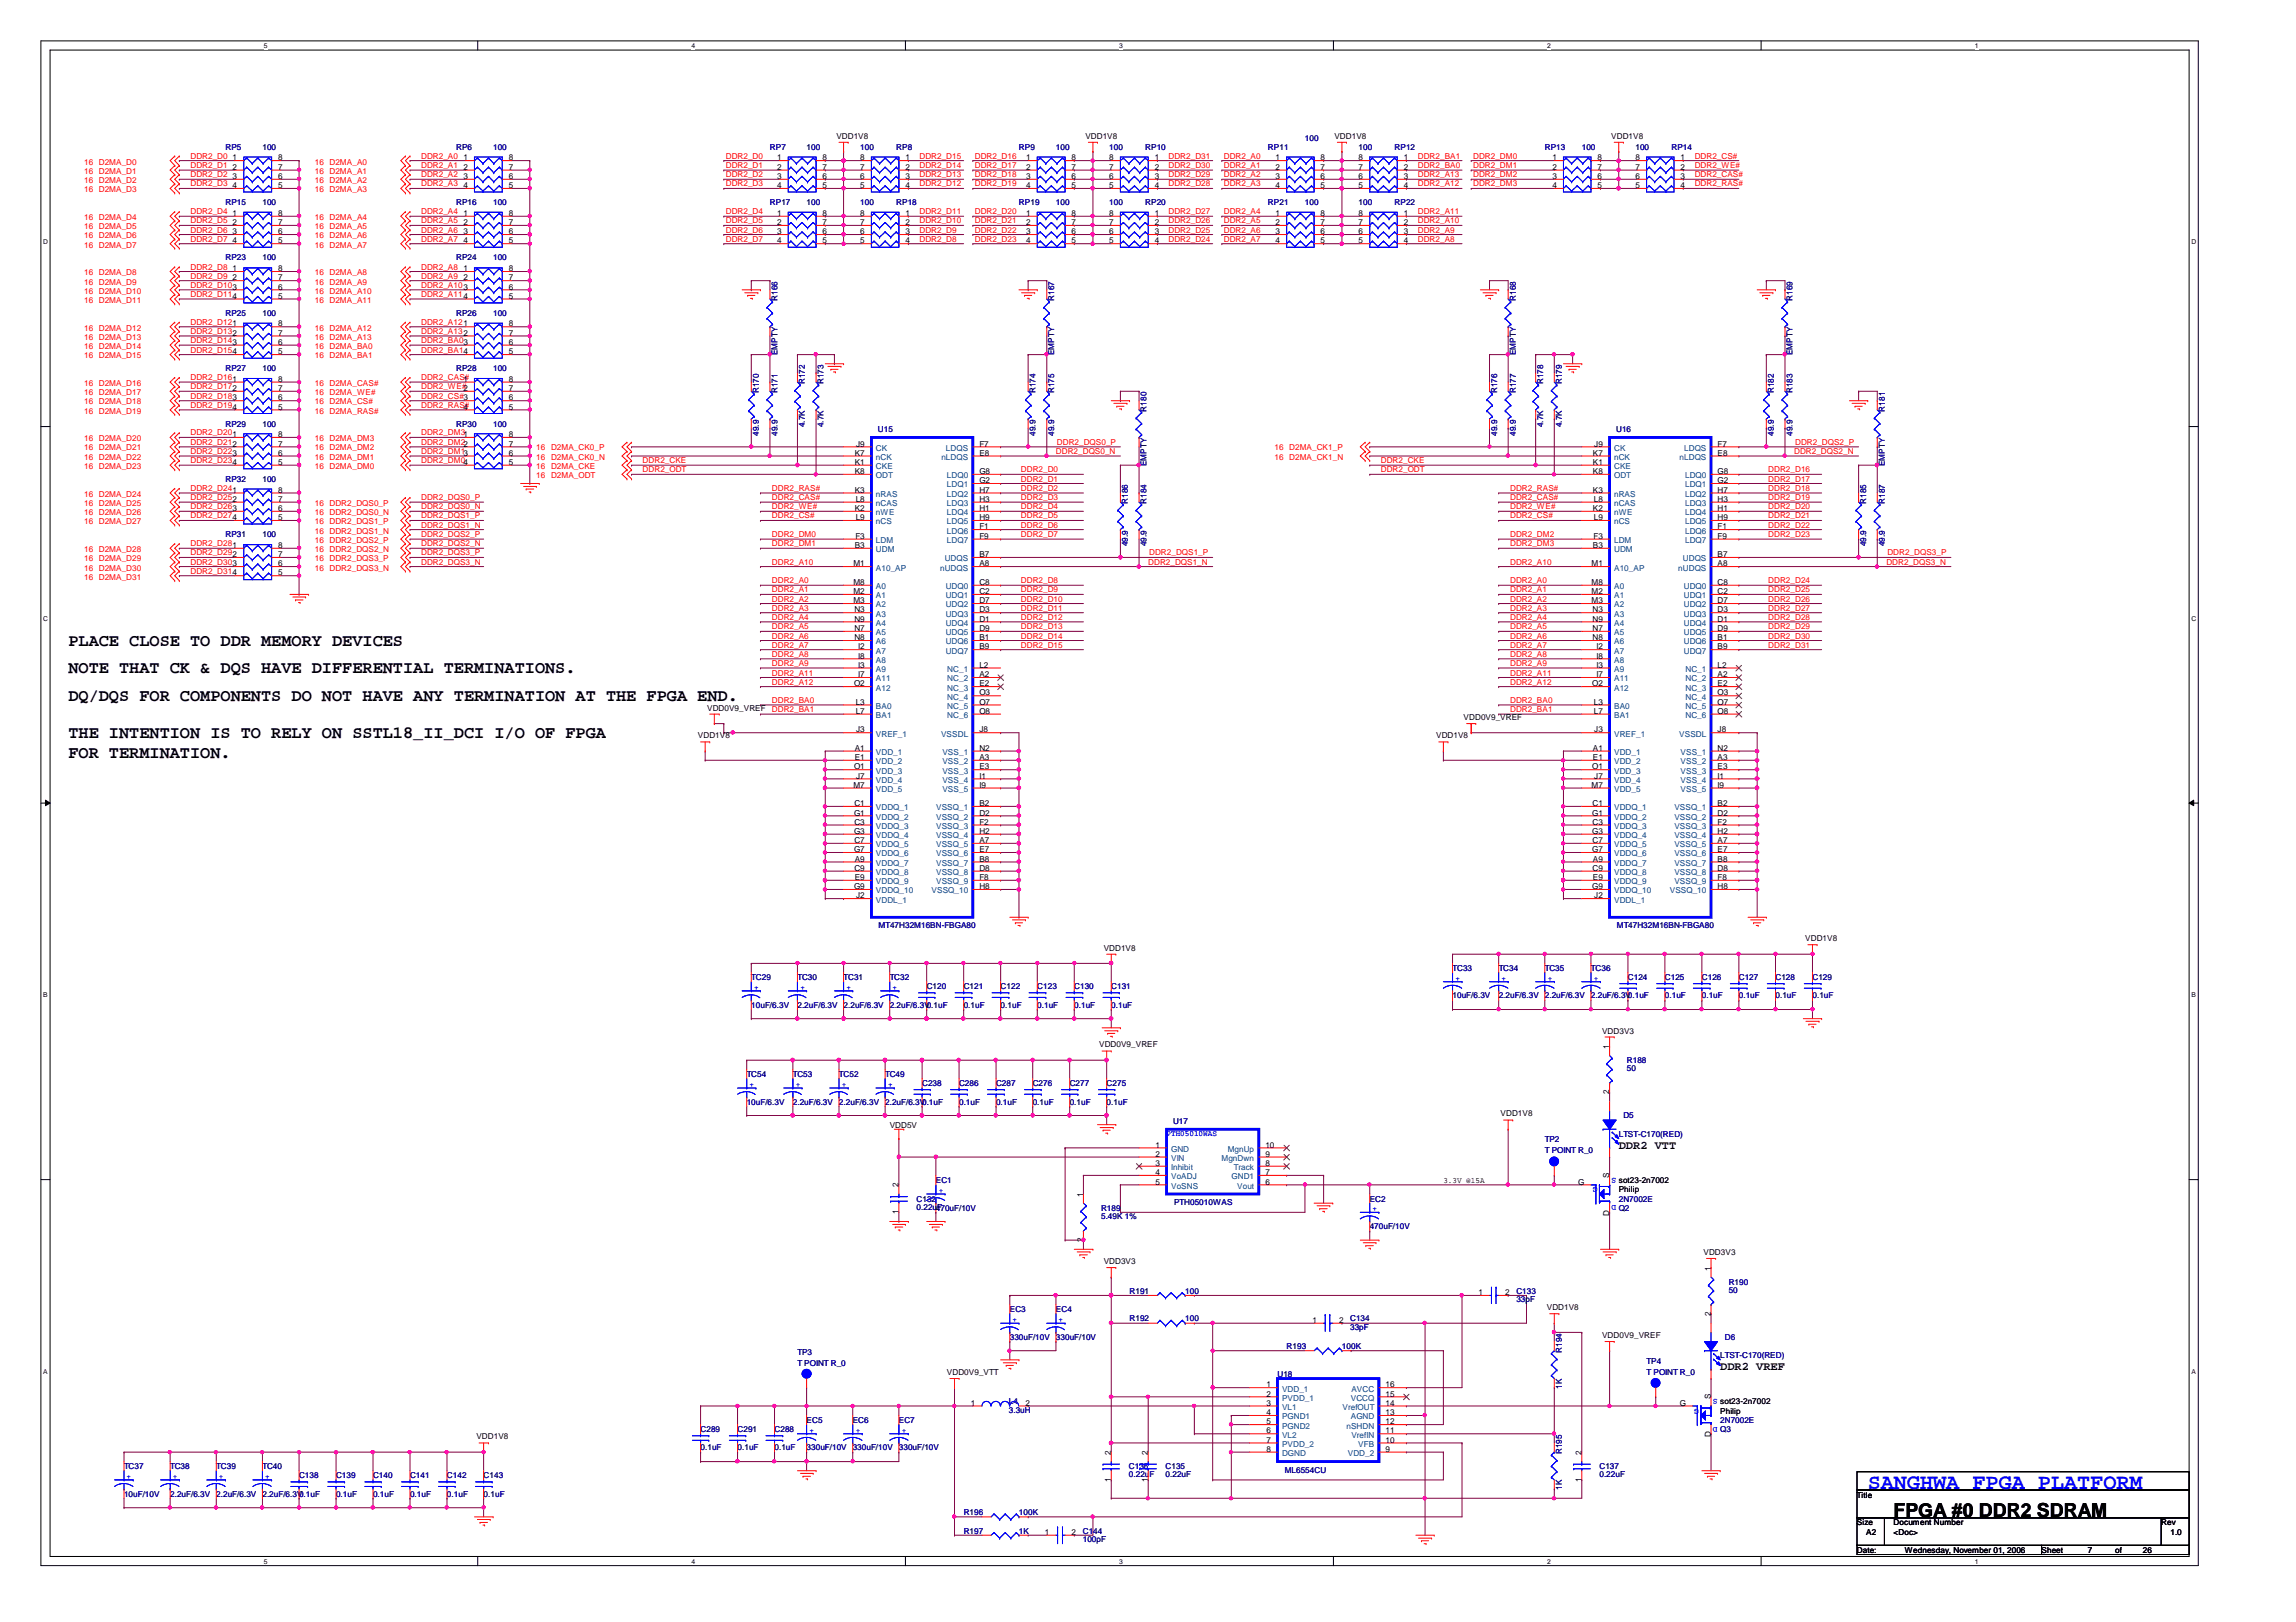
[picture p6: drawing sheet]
<svg xmlns="http://www.w3.org/2000/svg" width="297mm" height="210mm" viewBox="0 0 297 210" stroke-linecap="round" stroke-linejoin="round" font-family="sans-serif">
<defs><g id="words">
<text font-size="2.8" fill="#00f" x="241.6" y="192.7">SANGHWA FPGA PLATFORM</text>
<text font-size="2.5" x="245" y="196.3">FPGA #0 DDR2 SDRAM</text>
<g font-size="2.2">
<text x="8.8" y="83.6">PLACE CLOSE TO DDR MEMORY DEVICES</text>
<text x="8.8" y="87.1">NOTE THAT CK &amp; DQS HAVE DIFFERENTIAL TERMINATIONS.</text>
<text x="8.8" y="90.7">DQ/DQS FOR COMPONENTS DO NOT HAVE ANY TERMINATION AT THE FPGA END.</text>
<text x="8.8" y="95.5">THE INTENTION IS TO RELY ON SSTL18_II_DCI I/O OF FPGA</text>
<text x="8.8" y="98">FOR TERMINATION.</text>
</g>
<g font-size="1.5">
<text x="209.4" y="148.6">DDR2 VTT</text>
<text x="222.5" y="177.3">DDR2 VREF</text>
</g>
<g font-size="1.1">
<text x="108.2" y="17.9">VDD1V8</text>
<text x="140.4" y="17.9">VDD1V8</text>
<text x="172.6" y="17.9">VDD1V8</text>
<text x="208.4" y="17.9">VDD1V8</text>
<text x="30.1" y="20.7">1</text>
<text x="30.1" y="22">2</text>
<text x="30.1" y="23.2">3</text>
<text x="36" y="23.2">6</text>
<text x="36" y="22">7</text>
<text x="36" y="20.7">8</text>
<text x="59.9" y="20.7">1</text>
<text x="59.9" y="22">2</text>
<text x="59.9" y="23.2">3</text>
<text x="65.8" y="23.2">6</text>
<text x="65.8" y="22">7</text>
<text x="65.8" y="20.7">8</text>
<text x="100.5" y="20.7">1</text>
<text x="100.5" y="22">2</text>
<text x="100.5" y="23.2">3</text>
<text x="106.4" y="23.2">6</text>
<text x="106.4" y="22">7</text>
<text x="106.4" y="20.7">8</text>
<text x="111.3" y="23.2">6</text>
<text x="111.3" y="22">7</text>
<text x="111.3" y="20.7">8</text>
<text x="117.1" y="20.7">1</text>
<text x="117.1" y="22">2</text>
<text x="117.1" y="23.2">3</text>
<text x="132.8" y="20.7">1</text>
<text x="132.8" y="22">2</text>
<text x="132.8" y="23.2">3</text>
<text x="138.6" y="23.2">6</text>
<text x="138.6" y="22">7</text>
<text x="138.6" y="20.7">8</text>
<text x="143.5" y="23.2">6</text>
<text x="143.5" y="22">7</text>
<text x="143.5" y="20.7">8</text>
<text x="149.4" y="20.7">1</text>
<text x="149.4" y="22">2</text>
<text x="149.4" y="23.2">3</text>
<text x="165" y="20.7">1</text>
<text x="165" y="22">2</text>
<text x="165" y="23.2">3</text>
<text x="170.9" y="23.2">6</text>
<text x="170.9" y="22">7</text>
<text x="170.9" y="20.7">8</text>
<text x="175.8" y="23.2">6</text>
<text x="175.8" y="22">7</text>
<text x="175.8" y="20.7">8</text>
<text x="181.6" y="20.7">1</text>
<text x="181.6" y="22">2</text>
<text x="181.6" y="23.2">3</text>
<text x="200.8" y="20.7">1</text>
<text x="200.8" y="22">2</text>
<text x="200.8" y="23.2">3</text>
<text x="206.7" y="23.2">6</text>
<text x="206.7" y="22">7</text>
<text x="206.7" y="20.7">8</text>
<text x="211.6" y="23.2">6</text>
<text x="211.6" y="22">7</text>
<text x="211.6" y="20.7">8</text>
<text x="217.4" y="20.7">1</text>
<text x="217.4" y="22">2</text>
<text x="217.4" y="23.2">3</text>
<text x="30.1" y="24.3">4</text>
<text x="30.1" y="27.9">1</text>
<text x="30.1" y="29.1">2</text>
<text x="36" y="24.3">5</text>
<text x="36" y="29.1">7</text>
<text x="36" y="27.9">8</text>
<text x="59.9" y="24.3">4</text>
<text x="59.9" y="27.9">1</text>
<text x="59.9" y="29.1">2</text>
<text x="65.8" y="24.3">5</text>
<text x="65.8" y="29.1">7</text>
<text x="65.8" y="27.9">8</text>
<text x="100.5" y="24.3">4</text>
<text x="100.5" y="27.9">1</text>
<text x="100.5" y="29.1">2</text>
<text x="106.4" y="24.3">5</text>
<text x="106.4" y="29.1">7</text>
<text x="106.4" y="27.9">8</text>
<text x="111.3" y="29.1">7</text>
<text x="111.3" y="27.9">8</text>
<text x="111.3" y="24.3">5</text>
<text x="117.1" y="27.9">1</text>
<text x="117.1" y="29.1">2</text>
<text x="117.1" y="24.3">4</text>
<text x="132.8" y="24.3">4</text>
<text x="132.8" y="27.9">1</text>
<text x="132.8" y="29.1">2</text>
<text x="138.6" y="24.3">5</text>
<text x="138.6" y="29.1">7</text>
<text x="138.6" y="27.9">8</text>
<text x="143.5" y="29.1">7</text>
<text x="143.5" y="27.9">8</text>
<text x="143.5" y="24.3">5</text>
<text x="149.4" y="27.9">1</text>
<text x="149.4" y="29.1">2</text>
<text x="149.4" y="24.3">4</text>
<text x="165" y="24.3">4</text>
<text x="165" y="27.9">1</text>
<text x="165" y="29.1">2</text>
<text x="170.9" y="24.3">5</text>
<text x="170.9" y="29.1">7</text>
<text x="170.9" y="27.9">8</text>
<text x="175.8" y="24.3">5</text>
<text x="175.8" y="29.1">7</text>
<text x="175.8" y="27.9">8</text>
<text x="181.6" y="24.3">4</text>
<text x="181.6" y="27.9">1</text>
<text x="181.6" y="29.1">2</text>
<text x="200.8" y="24.3">4</text>
<text x="206.7" y="24.3">5</text>
<text x="211.6" y="24.3">5</text>
<text x="217.4" y="24.3">4</text>
<text x="30.1" y="30.3">3</text>
<text x="30.1" y="31.5">4</text>
<text x="30.1" y="35.1">1</text>
<text x="36" y="31.5">5</text>
<text x="36" y="30.3">6</text>
<text x="36" y="35.1">8</text>
<text x="59.9" y="35.1">1</text>
<text x="59.9" y="30.3">3</text>
<text x="59.9" y="31.5">4</text>
<text x="65.8" y="35.1">8</text>
<text x="65.8" y="31.5">5</text>
<text x="65.8" y="30.3">6</text>
<text x="100.5" y="30.3">3</text>
<text x="100.5" y="31.5">4</text>
<text x="106.4" y="31.5">5</text>
<text x="106.4" y="30.3">6</text>
<text x="111.3" y="31.5">5</text>
<text x="111.3" y="30.3">6</text>
<text x="117.1" y="30.3">3</text>
<text x="117.1" y="31.5">4</text>
<text x="132.8" y="30.3">3</text>
<text x="132.8" y="31.5">4</text>
<text x="138.6" y="31.5">5</text>
<text x="138.6" y="30.3">6</text>
<text x="143.5" y="31.5">5</text>
<text x="143.5" y="30.3">6</text>
<text x="149.4" y="30.3">3</text>
<text x="149.4" y="31.5">4</text>
<text x="165" y="30.3">3</text>
<text x="165" y="31.5">4</text>
<text x="170.9" y="31.5">5</text>
<text x="170.9" y="30.3">6</text>
<text x="175.8" y="31.5">5</text>
<text x="175.8" y="30.3">6</text>
<text x="181.6" y="30.3">3</text>
<text x="181.6" y="31.5">4</text>
<text x="30.1" y="36.3">2</text>
<text x="36" y="38.7">5</text>
<text x="36" y="37.5">6</text>
<text x="36" y="36.3">7</text>
<text x="59.9" y="36.3">2</text>
<text x="65.8" y="38.7">5</text>
<text x="65.8" y="37.5">6</text>
<text x="65.8" y="36.3">7</text>
<text x="36" y="45.8">5</text>
<text x="36" y="44.6">6</text>
<text x="36" y="43.4">7</text>
<text x="36" y="42.2">8</text>
<text x="65.8" y="45.8">5</text>
<text x="65.8" y="44.6">6</text>
<text x="65.8" y="43.4">7</text>
<text x="65.8" y="42.2">8</text>
<text x="36" y="53">5</text>
<text x="36" y="51.8">6</text>
<text x="36" y="50.6">7</text>
<text x="36" y="49.4">8</text>
<text x="59.9" y="49.4">1</text>
<text x="59.9" y="53">4</text>
<text x="65.8" y="53">5</text>
<text x="65.8" y="51.8">6</text>
<text x="65.8" y="50.6">7</text>
<text x="65.8" y="49.4">8</text>
<text x="36" y="59">6</text>
<text x="36" y="57.8">7</text>
<text x="36" y="56.6">8</text>
<text x="65.8" y="59">6</text>
<text x="65.8" y="57.8">7</text>
<text x="65.8" y="56.6">8</text>
<text x="110.6" y="59">K7</text>
<text x="110.7" y="57.8">J9</text>
<text x="126.7" y="57.8">F7</text>
<text x="126.7" y="59">E8</text>
<text x="206.1" y="59">K7</text>
<text x="206.2" y="57.8">J9</text>
<text x="222.2" y="57.8">F7</text>
<text x="222.2" y="59">E8</text>
<text x="36" y="60.2">5</text>
<text x="36" y="64.9">7</text>
<text x="36" y="63.8">8</text>
<text x="65.8" y="60.2">5</text>
<text x="110.6" y="60.2">K1</text>
<text x="110.6" y="61.3">K8</text>
<text x="110.6" y="63.8">K3</text>
<text x="110.7" y="64.9">L8</text>
<text x="126.7" y="61.3">G8</text>
<text x="126.7" y="62.5">G2</text>
<text x="126.7" y="63.8">H7</text>
<text x="126.7" y="64.9">H3</text>
<text x="206.1" y="60.2">K1</text>
<text x="206.1" y="61.3">K8</text>
<text x="206.1" y="63.8">K3</text>
<text x="206.2" y="64.9">L8</text>
<text x="222.2" y="61.3">G8</text>
<text x="222.2" y="62.5">G2</text>
<text x="222.2" y="63.8">H7</text>
<text x="222.2" y="64.9">H3</text>
<text x="36" y="67.3">5</text>
<text x="36" y="66.1">6</text>
<text x="36" y="70.9">8</text>
<text x="110.6" y="66.1">K2</text>
<text x="110.6" y="70.9">B3</text>
<text x="110.7" y="69.7">F3</text>
<text x="110.7" y="67.3">L9</text>
<text x="126.7" y="66.1">H1</text>
<text x="126.7" y="67.3">H9</text>
<text x="126.7" y="68.5">F1</text>
<text x="126.7" y="69.7">F9</text>
<text x="206.1" y="66.1">K2</text>
<text x="206.1" y="70.9">B3</text>
<text x="206.2" y="69.7">F3</text>
<text x="206.2" y="67.3">L9</text>
<text x="222.2" y="66.1">H1</text>
<text x="222.2" y="67.3">H9</text>
<text x="222.2" y="68.5">F1</text>
<text x="222.2" y="69.7">F9</text>
<text x="36" y="74.5">5</text>
<text x="36" y="73.3">6</text>
<text x="36" y="72.1">7</text>
<text x="110.4" y="73.3">M1</text>
<text x="110.4" y="75.7">M8</text>
<text x="110.4" y="76.9">M2</text>
<text x="126.7" y="72.1">B7</text>
<text x="126.7" y="73.3">A8</text>
<text x="126.7" y="75.7">C8</text>
<text x="126.7" y="76.9">C2</text>
<text x="205.9" y="73.3">M1</text>
<text x="205.9" y="75.7">M8</text>
<text x="205.9" y="76.9">M2</text>
<text x="222.2" y="72.1">B7</text>
<text x="222.2" y="73.3">A8</text>
<text x="222.2" y="75.7">C8</text>
<text x="222.2" y="76.9">C2</text>
<text x="110.4" y="78.1">M3</text>
<text x="110.5" y="79.2">N3</text>
<text x="110.5" y="80.4">N9</text>
<text x="110.5" y="81.7">N7</text>
<text x="110.5" y="82.8">N8</text>
<text x="126.7" y="78.1">D7</text>
<text x="126.7" y="79.2">D3</text>
<text x="126.7" y="80.4">D1</text>
<text x="126.7" y="81.7">D9</text>
<text x="126.7" y="82.8">B1</text>
<text x="205.9" y="78.1">M3</text>
<text x="206" y="79.2">N3</text>
<text x="206" y="80.4">N9</text>
<text x="206" y="81.7">N7</text>
<text x="206" y="82.8">N8</text>
<text x="222.2" y="78.1">D7</text>
<text x="222.2" y="79.2">D3</text>
<text x="222.2" y="80.4">D1</text>
<text x="222.2" y="81.7">D9</text>
<text x="222.2" y="82.8">B1</text>
<text x="110.5" y="88.8">O2</text>
<text x="111" y="84">I2</text>
<text x="111" y="85.2">I8</text>
<text x="111" y="86.4">I3</text>
<text x="111" y="87.6">I7</text>
<text x="126.7" y="84">B9</text>
<text x="126.7" y="86.4">L2</text>
<text x="126.7" y="87.6">A2</text>
<text x="126.7" y="88.8">E2</text>
<text x="206" y="88.8">O2</text>
<text x="206.5" y="84">I2</text>
<text x="206.5" y="85.2">I8</text>
<text x="206.5" y="86.4">I3</text>
<text x="206.5" y="87.6">I7</text>
<text x="222.2" y="84">B9</text>
<text x="222.2" y="86.4">L2</text>
<text x="222.2" y="87.6">A2</text>
<text x="222.2" y="88.8">E2</text>
<text x="90.3" y="95.5">VDD1V8</text>
<text x="91.5" y="92">VDD0V9_VREF</text>
<text x="110.7" y="91.2">L3</text>
<text x="110.7" y="92.4">L7</text>
<text x="110.7" y="94.8">J3</text>
<text x="126.7" y="90">O3</text>
<text x="126.7" y="91.2">O7</text>
<text x="126.7" y="92.4">O8</text>
<text x="126.7" y="94.8">J8</text>
<text x="185.8" y="95.5">VDD1V8</text>
<text x="189.4" y="93.2">VDD0V9_VREF</text>
<text x="206.2" y="91.2">L3</text>
<text x="206.2" y="92.4">L7</text>
<text x="206.2" y="94.8">J3</text>
<text x="222.2" y="90">O3</text>
<text x="222.2" y="91.2">O7</text>
<text x="222.2" y="92.4">O8</text>
<text x="222.2" y="94.8">J8</text>
<text x="110.4" y="101.9">M7</text>
<text x="110.5" y="99.6">O1</text>
<text x="110.6" y="97.2">A1</text>
<text x="110.6" y="98.3">E1</text>
<text x="110.7" y="100.8">J7</text>
<text x="126.7" y="97.2">N2</text>
<text x="126.7" y="98.3">A3</text>
<text x="126.7" y="99.6">E3</text>
<text x="126.7" y="100.8">I1</text>
<text x="126.7" y="101.9">I9</text>
<text x="205.9" y="101.9">M7</text>
<text x="206" y="99.6">O1</text>
<text x="206.1" y="97.2">A1</text>
<text x="206.1" y="98.3">E1</text>
<text x="206.2" y="100.8">J7</text>
<text x="222.2" y="97.2">N2</text>
<text x="222.2" y="98.3">A3</text>
<text x="222.2" y="99.6">E3</text>
<text x="222.2" y="100.8">I1</text>
<text x="222.2" y="101.9">I9</text>
<text x="110.5" y="105.5">G1</text>
<text x="110.5" y="107.9">G3</text>
<text x="110.5" y="104.3">C1</text>
<text x="110.5" y="106.7">C3</text>
<text x="126.7" y="104.3">B2</text>
<text x="126.7" y="105.5">D2</text>
<text x="126.7" y="106.7">F2</text>
<text x="126.7" y="107.9">H2</text>
<text x="206" y="105.5">G1</text>
<text x="206" y="107.9">G3</text>
<text x="206" y="104.3">C1</text>
<text x="206" y="106.7">C3</text>
<text x="222.2" y="104.3">B2</text>
<text x="222.2" y="105.5">D2</text>
<text x="222.2" y="106.7">F2</text>
<text x="222.2" y="107.9">H2</text>
<text x="110.5" y="110.3">G7</text>
<text x="110.5" y="109.1">C7</text>
<text x="110.5" y="112.7">C9</text>
<text x="110.6" y="111.5">A9</text>
<text x="110.6" y="113.9">E9</text>
<text x="126.7" y="109.1">A7</text>
<text x="126.7" y="110.3">E7</text>
<text x="126.7" y="111.5">B8</text>
<text x="126.7" y="112.7">D8</text>
<text x="126.7" y="113.9">F8</text>
<text x="206" y="110.3">G7</text>
<text x="206" y="109.1">C7</text>
<text x="206" y="112.7">C9</text>
<text x="206.1" y="111.5">A9</text>
<text x="206.1" y="113.9">E9</text>
<text x="222.2" y="109.1">A7</text>
<text x="222.2" y="110.3">E7</text>
<text x="222.2" y="111.5">B8</text>
<text x="222.2" y="112.7">D8</text>
<text x="222.2" y="113.9">F8</text>
<text x="110.5" y="115.1">G9</text>
<text x="110.7" y="116.2">J2</text>
<text x="126.7" y="115.1">H8</text>
<text x="206" y="115.1">G9</text>
<text x="206.2" y="116.2">J2</text>
<text x="222.2" y="115.1">H8</text>
<text x="142.8" y="123">VDD1V8</text>
<text x="233.6" y="121.8">VDD1V8</text>
<text x="142.2" y="135.6">VDD0V9_VREF</text>
<text x="207.3" y="133.8">VDD3V3</text>
<text x="208.2" y="135.8" transform="rotate(-90 208.2 135.8)">1</text>
<text x="208.2" y="141.6" transform="rotate(-90 208.2 141.6)">2</text>
<text x="115.1" y="145.9">VDD5V</text>
<text x="149.5" y="148.5">1</text>
<text x="149.5" y="149.7">2</text>
<text x="163.7" y="148.5">10</text>
<text x="163.7" y="149.7">9</text>
<text x="194.1" y="144.5">VDD1V8</text>
<text x="116.2" y="153.7" transform="rotate(-90 116.2 153.7)">2</text>
<text x="140.1" y="154.9" transform="rotate(-90 140.1 154.9)">1</text>
<text x="149.5" y="150.9">3</text>
<text x="149.5" y="152.1">4</text>
<text x="149.5" y="153.3">5</text>
<text x="163.7" y="150.9">8</text>
<text x="163.7" y="152.1">7</text>
<text x="163.7" y="153.3">6</text>
<text x="186.7" y="153">3.3V @15A</text>
<text x="204.2" y="153.3">G</text>
<text x="208.2" y="152.5" transform="rotate(-90 208.2 152.5)">S</text>
<text x="209.4" y="153.1">sot23-2n7002</text>
<text x="209.4" y="154.3">Philip</text>
<text x="116.2" y="157.1" transform="rotate(-90 116.2 157.1)">1</text>
<text x="140.1" y="160.7" transform="rotate(-90 140.1 160.7)">2</text>
<text x="208.2" y="157.3" transform="rotate(-90 208.2 157.3)">D</text>
<text x="142.8" y="163.6">VDD3V3</text>
<text x="191.3" y="167.6">1</text>
<text x="194.7" y="167.6">2</text>
<text x="220.4" y="162.4">VDD3V3</text>
<text x="221.3" y="164.4" transform="rotate(-90 221.3 164.4)">1</text>
<text x="169.8" y="171.2">1</text>
<text x="173.3" y="171.2">2</text>
<text x="200.1" y="169.6">VDD1V8</text>
<text x="207.3" y="173.1">VDD0V9_VREF</text>
<text x="221.3" y="170.3" transform="rotate(-90 221.3 170.3)">2</text>
<text x="122.5" y="177.9">VDD0V9_VTT</text>
<text x="163.8" y="179.5">1</text>
<text x="179.2" y="179.5">16</text>
<text x="125.6" y="181.9">1</text>
<text x="132.7" y="181.9">2</text>
<text x="163.8" y="180.7">2</text>
<text x="163.8" y="181.9">3</text>
<text x="163.8" y="183.1">4</text>
<text x="163.8" y="184.3">5</text>
<text x="163.8" y="185.5">6</text>
<text x="179.2" y="180.7">15</text>
<text x="179.2" y="181.9">14</text>
<text x="179.2" y="183.1">13</text>
<text x="179.2" y="184.3">12</text>
<text x="179.2" y="185.5">11</text>
<text x="217.3" y="181.9">G</text>
<text x="221.3" y="186" transform="rotate(-90 221.3 186)">D</text>
<text x="221.3" y="181.1" transform="rotate(-90 221.3 181.1)">S</text>
<text x="222.5" y="181.7">sot23-2n7002</text>
<text x="222.5" y="182.9">Philip</text>
<text x="61.6" y="186.3">VDD1V8</text>
<text x="143.7" y="191.8" transform="rotate(-90 143.7 191.8)">1</text>
<text x="143.7" y="188.3" transform="rotate(-90 143.7 188.3)">2</text>
<text x="148.5" y="191.8" transform="rotate(-90 148.5 191.8)">1</text>
<text x="148.5" y="188.3" transform="rotate(-90 148.5 188.3)">2</text>
<text x="163.8" y="186.7">7</text>
<text x="163.8" y="187.9">8</text>
<text x="179.2" y="186.7">10</text>
<text x="179.2" y="187.9">9</text>
<text x="204.6" y="191.8" transform="rotate(-90 204.6 191.8)">1</text>
<text x="204.6" y="188.3" transform="rotate(-90 204.6 188.3)">2</text>
<text x="240.2" y="193.8">Title</text>
<text x="240.2" y="197.4">Size</text>
<text x="245" y="197.4">Document Number</text>
<text x="279.6" y="197.4">Rev</text>
<text x="135.2" y="198.6">1</text>
<text x="138.6" y="198.6">2</text>
<text x="240.2" y="201">Date:</text>
<text x="241.4" y="198.6">A2</text>
<text x="245" y="198.6">&lt;Doc&gt;</text>
<text x="246.4" y="201">Wednesday, November 01, 2006</text>
<text x="264.1" y="201">Sheet</text>
<text x="270.1" y="201">7</text>
<text x="273.6" y="201">of</text>
<text x="277.2" y="201">26</text>
<text x="280.8" y="198.6">1.0</text>
</g>
<g font-size="1.1" fill="#f00">
<text x="10.9" y="21.3">16 D2MA_D0</text>
<text x="10.9" y="22.5">16 D2MA_D1</text>
<text x="10.9" y="23.7">16 D2MA_D2</text>
<text x="24.6" y="20.5">DDR2_D0</text>
<text x="24.6" y="21.8">DDR2_D1</text>
<text x="24.6" y="22.9">DDR2_D2</text>
<text x="40.7" y="21.3">16 D2MA_A0</text>
<text x="40.7" y="22.5">16 D2MA_A1</text>
<text x="40.7" y="23.7">16 D2MA_A2</text>
<text x="54.5" y="22.9">DDR2_A2</text>
<text x="54.5" y="21.8">DDR2_A1</text>
<text x="54.5" y="20.5">DDR2_A0</text>
<text x="93.9" y="20.5">DDR2_D0</text>
<text x="93.9" y="21.8">DDR2_D1</text>
<text x="93.9" y="22.9">DDR2_D2</text>
<text x="119" y="20.5">DDR2_D15</text>
<text x="119" y="21.8">DDR2_D14</text>
<text x="119" y="22.9">DDR2_D13</text>
<text x="126.1" y="22.9">DDR2_D18</text>
<text x="126.1" y="21.8">DDR2_D17</text>
<text x="126.1" y="20.5">DDR2_D16</text>
<text x="151.2" y="22.9">DDR2_D29</text>
<text x="151.2" y="21.8">DDR2_D30</text>
<text x="151.2" y="20.5">DDR2_D31</text>
<text x="158.3" y="22.9">DDR2_A2</text>
<text x="158.3" y="20.5">DDR2_A0</text>
<text x="158.3" y="21.8">DDR2_A1</text>
<text x="183.4" y="20.5">DDR2_BA1</text>
<text x="183.4" y="21.8">DDR2_BA0</text>
<text x="183.4" y="22.9">DDR2_A13</text>
<text x="190.6" y="21.8">DDR2_DM1</text>
<text x="190.6" y="20.5">DDR2_DM0</text>
<text x="190.6" y="22.9">DDR2_DM2</text>
<text x="219.2" y="22.9">DDR2_CAS#</text>
<text x="219.2" y="21.8">DDR2_WE#</text>
<text x="219.2" y="20.5">DDR2_CS#</text>
<text x="10.9" y="28.4">16 D2MA_D4</text>
<text x="10.9" y="29.7">16 D2MA_D5</text>
<text x="10.9" y="24.9">16 D2MA_D3</text>
<text x="24.6" y="24.1">DDR2_D3</text>
<text x="24.6" y="28.9">DDR2_D5</text>
<text x="24.6" y="27.7">DDR2_D4</text>
<text x="40.7" y="29.7">16 D2MA_A5</text>
<text x="40.7" y="24.9">16 D2MA_A3</text>
<text x="40.7" y="28.4">16 D2MA_A4</text>
<text x="54.5" y="24.1">DDR2_A3</text>
<text x="54.5" y="27.7">DDR2_A4</text>
<text x="54.5" y="28.9">DDR2_A5</text>
<text x="93.9" y="28.9">DDR2_D5</text>
<text x="93.9" y="27.7">DDR2_D4</text>
<text x="93.9" y="24.1">DDR2_D3</text>
<text x="119" y="28.9">DDR2_D10</text>
<text x="119" y="27.7">DDR2_D11</text>
<text x="119" y="24.1">DDR2_D12</text>
<text x="126.1" y="28.9">DDR2_D21</text>
<text x="126.1" y="27.7">DDR2_D20</text>
<text x="126.1" y="24.1">DDR2_D19</text>
<text x="151.2" y="24.1">DDR2_D28</text>
<text x="151.2" y="27.7">DDR2_D27</text>
<text x="151.2" y="28.9">DDR2_D26</text>
<text x="158.3" y="28.9">DDR2_A5</text>
<text x="158.3" y="27.7">DDR2_A4</text>
<text x="158.3" y="24.1">DDR2_A3</text>
<text x="183.4" y="28.9">DDR2_A10</text>
<text x="183.4" y="27.7">DDR2_A11</text>
<text x="183.4" y="24.1">DDR2_A12</text>
<text x="190.6" y="24.1">DDR2_DM3</text>
<text x="219.2" y="24.1">DDR2_RAS#</text>
<text x="10.9" y="30.9">16 D2MA_D6</text>
<text x="10.9" y="32">16 D2MA_D7</text>
<text x="10.9" y="35.6">16 D2MA_D8</text>
<text x="24.6" y="30.1">DDR2_D6</text>
<text x="24.6" y="31.3">DDR2_D7</text>
<text x="24.6" y="34.9">DDR2_D8</text>
<text x="40.7" y="30.9">16 D2MA_A6</text>
<text x="40.7" y="32">16 D2MA_A7</text>
<text x="40.7" y="35.6">16 D2MA_A8</text>
<text x="54.5" y="30.1">DDR2_A6</text>
<text x="54.5" y="31.3">DDR2_A7</text>
<text x="54.5" y="34.9">DDR2_A8</text>
<text x="93.9" y="31.3">DDR2_D7</text>
<text x="93.9" y="30.1">DDR2_D6</text>
<text x="119" y="31.3">DDR2_D8</text>
<text x="119" y="30.1">DDR2_D9</text>
<text x="126.1" y="30.1">DDR2_D22</text>
<text x="126.1" y="31.3">DDR2_D23</text>
<text x="151.2" y="30.1">DDR2_D25</text>
<text x="151.2" y="31.3">DDR2_D24</text>
<text x="158.3" y="31.3">DDR2_A7</text>
<text x="158.3" y="30.1">DDR2_A6</text>
<text x="183.4" y="31.3">DDR2_A8</text>
<text x="183.4" y="30.1">DDR2_A9</text>
<text x="10.9" y="39.2">16 D2MA_D11</text>
<text x="10.9" y="36.8">16 D2MA_D9</text>
<text x="10.9" y="38">16 D2MA_D10</text>
<text x="24.6" y="37.3">DDR2_D103</text>
<text x="24.6" y="36.1">DDR2_D9</text>
<text x="24.6" y="38.4">DDR2_D114</text>
<text x="40.7" y="36.8">16 D2MA_A9</text>
<text x="40.7" y="38">16 D2MA_A10</text>
<text x="40.7" y="39.2">16 D2MA_A11</text>
<text x="54.5" y="38.4">DDR2_A114</text>
<text x="54.5" y="36.1">DDR2_A9</text>
<text x="54.5" y="37.3">DDR2_A103</text>
<text x="10.9" y="42.8">16 D2MA_D12</text>
<text x="10.9" y="44">16 D2MA_D13</text>
<text x="10.9" y="45.2">16 D2MA_D14</text>
<text x="10.9" y="46.4">16 D2MA_D15</text>
<text x="24.6" y="44.4">DDR2_D143</text>
<text x="24.6" y="43.2">DDR2_D132</text>
<text x="24.6" y="42">DDR2_D121</text>
<text x="24.6" y="45.6">DDR2_D154</text>
<text x="40.7" y="42.8">16 D2MA_A12</text>
<text x="40.7" y="44">16 D2MA_A13</text>
<text x="40.7" y="45.2">16 D2MA_BA0</text>
<text x="40.7" y="46.4">16 D2MA_BA1</text>
<text x="54.5" y="45.6">DDR2_BA14</text>
<text x="54.5" y="42">DDR2_A121</text>
<text x="54.5" y="43.2">DDR2_A132</text>
<text x="54.5" y="44.4">DDR2_BA03</text>
<text x="10.9" y="51.1">16 D2MA_D17</text>
<text x="10.9" y="52.3">16 D2MA_D18</text>
<text x="10.9" y="53.6">16 D2MA_D19</text>
<text x="10.9" y="50">16 D2MA_D16</text>
<text x="24.6" y="51.6">DDR2_D183</text>
<text x="24.6" y="50.4">DDR2_D172</text>
<text x="24.6" y="49.2">DDR2_D161</text>
<text x="24.6" y="52.8">DDR2_D194</text>
<text x="40.7" y="53.6">16 D2MA_RAS#</text>
<text x="40.7" y="50">16 D2MA_CAS#</text>
<text x="40.7" y="51.1">16 D2MA_WE#</text>
<text x="40.7" y="52.3">16 D2MA_CS#</text>
<text x="54.5" y="52.8">DDR2_RAS#</text>
<text x="54.5" y="49.2">DDR2_CAS#</text>
<text x="54.5" y="50.4">DDR2_WE#2</text>
<text x="54.5" y="51.6">DDR2_CS#3</text>
<text x="10.9" y="57.1">16 D2MA_D20</text>
<text x="10.9" y="58.3">16 D2MA_D21</text>
<text x="10.9" y="59.5">16 D2MA_D22</text>
<text x="24.6" y="58.8">DDR2_D223</text>
<text x="24.6" y="57.6">DDR2_D212</text>
<text x="24.6" y="56.3">DDR2_D201</text>
<text x="24.6" y="59.9">DDR2_D234</text>
<text x="40.7" y="58.3">16 D2MA_DM2</text>
<text x="40.7" y="59.5">16 D2MA_DM1</text>
<text x="40.7" y="57.1">16 D2MA_DM3</text>
<text x="54.5" y="58.8">DDR2_DM13</text>
<text x="54.5" y="59.9">DDR2_DM04</text>
<text x="54.5" y="56.3">DDR2_DM31</text>
<text x="54.5" y="57.6">DDR2_DM22</text>
<text x="69.4" y="58.3">16 D2MA_CK0_P</text>
<text x="69.4" y="59.5">16 D2MA_CK0_N</text>
<text x="83.1" y="59.9">DDR2_CKE</text>
<text x="136.6" y="58.8">DDR2_DQS0_N</text>
<text x="136.7" y="57.6">DDR2_DQS0_P</text>
<text x="164.9" y="59.5">16 D2MA_CK1_N</text>
<text x="164.9" y="58.3">16 D2MA_CK1_P</text>
<text x="178.6" y="59.9">DDR2_CKE</text>
<text x="232.1" y="58.8">DDR2_DQS2_N</text>
<text x="232.2" y="57.6">DDR2_DQS2_P</text>
<text x="10.9" y="64.3">16 D2MA_D24</text>
<text x="10.9" y="65.5">16 D2MA_D25</text>
<text x="10.9" y="60.7">16 D2MA_D23</text>
<text x="24.6" y="65.9">DDR2_D263</text>
<text x="24.6" y="64.7">DDR2_D252</text>
<text x="24.6" y="63.5">DDR2_D241</text>
<text x="40.7" y="65.5">16 DDR2_DQS0_P</text>
<text x="40.7" y="60.7">16 D2MA_DM0</text>
<text x="54.5" y="64.7">DDR2_DQS0_P</text>
<text x="54.5" y="65.9">DDR2_DQS0_N</text>
<text x="69.4" y="60.7">16 D2MA_CKE</text>
<text x="69.4" y="61.9">16 D2MA_ODT</text>
<text x="83.1" y="61.1">DDR2_ODT</text>
<text x="99.9" y="63.5">DDR2_RAS#</text>
<text x="99.9" y="64.7">DDR2_CAS#</text>
<text x="99.9" y="65.9">DDR2_WE#</text>
<text x="132.1" y="65.9">DDR2_D4</text>
<text x="132.1" y="61.1">DDR2_D0</text>
<text x="132.1" y="64.7">DDR2_D3</text>
<text x="132.1" y="62.3">DDR2_D1</text>
<text x="132.1" y="63.5">DDR2_D2</text>
<text x="178.6" y="61.1">DDR2_ODT</text>
<text x="195.4" y="63.5">DDR2_RAS#</text>
<text x="195.4" y="64.7">DDR2_CAS#</text>
<text x="195.4" y="65.9">DDR2_WE#</text>
<text x="228.8" y="65.9">DDR2_D20</text>
<text x="228.8" y="61.1">DDR2_D16</text>
<text x="228.8" y="64.7">DDR2_D19</text>
<text x="228.8" y="62.3">DDR2_D17</text>
<text x="228.8" y="63.5">DDR2_D18</text>
<text x="10.9" y="66.7">16 D2MA_D26</text>
<text x="10.9" y="67.9">16 D2MA_D27</text>
<text x="10.9" y="71.5">16 D2MA_D28</text>
<text x="24.6" y="67.1">DDR2_D274</text>
<text x="24.6" y="71.9">DDR2_D292</text>
<text x="24.6" y="70.7">DDR2_D281</text>
<text x="40.7" y="67.9">16 DDR2_DQS1_P</text>
<text x="40.7" y="70.2">16 DDR2_DQS2_P</text>
<text x="40.7" y="66.7">16 DDR2_DQS0_N</text>
<text x="40.7" y="69">16 DDR2_DQS1_N</text>
<text x="40.7" y="71.5">16 DDR2_DQS2_N</text>
<text x="54.5" y="67.1">DDR2_DQS1_P</text>
<text x="54.5" y="69.5">DDR2_DQS2_P</text>
<text x="54.5" y="71.9">DDR2_DQS3_P</text>
<text x="54.5" y="68.3">DDR2_DQS1_N</text>
<text x="54.5" y="70.7">DDR2_DQS2_N</text>
<text x="99.9" y="67.1">DDR2_CS#</text>
<text x="99.9" y="69.5">DDR2_DM0</text>
<text x="99.9" y="70.7">DDR2_DM1</text>
<text x="132.1" y="69.5">DDR2_D7</text>
<text x="132.1" y="67.1">DDR2_D5</text>
<text x="132.1" y="68.3">DDR2_D6</text>
<text x="148.7" y="71.9">DDR2_DQS1_P</text>
<text x="195.4" y="70.7">DDR2_DM3</text>
<text x="195.4" y="67.1">DDR2_CS#</text>
<text x="195.4" y="69.5">DDR2_DM2</text>
<text x="228.8" y="69.5">DDR2_D23</text>
<text x="228.8" y="67.1">DDR2_D21</text>
<text x="228.8" y="68.3">DDR2_D22</text>
<text x="244.2" y="71.9">DDR2_DQS3_P</text>
<text x="10.9" y="75">16 D2MA_D31</text>
<text x="10.9" y="72.6">16 D2MA_D29</text>
<text x="10.9" y="73.8">16 D2MA_D30</text>
<text x="24.6" y="73.1">DDR2_D303</text>
<text x="24.6" y="74.3">DDR2_D314</text>
<text x="40.7" y="72.6">16 DDR2_DQS3_P</text>
<text x="40.7" y="73.8">16 DDR2_DQS3_N</text>
<text x="54.5" y="73.1">DDR2_DQS3_N</text>
<text x="99.9" y="73.1">DDR2_A10</text>
<text x="99.9" y="75.5">DDR2_A0</text>
<text x="99.9" y="76.7">DDR2_A1</text>
<text x="99.9" y="77.9">DDR2_A2</text>
<text x="132.1" y="75.5">DDR2_D8</text>
<text x="132.1" y="76.7">DDR2_D9</text>
<text x="132.1" y="77.9">DDR2_D10</text>
<text x="148.5" y="73.1">DDR2_DQS1_N</text>
<text x="195.4" y="73.1">DDR2_A10</text>
<text x="195.4" y="75.5">DDR2_A0</text>
<text x="195.4" y="76.7">DDR2_A1</text>
<text x="195.4" y="77.9">DDR2_A2</text>
<text x="228.8" y="75.5">DDR2_D24</text>
<text x="228.8" y="76.7">DDR2_D25</text>
<text x="228.8" y="77.9">DDR2_D26</text>
<text x="244.1" y="73.1">DDR2_DQS3_N</text>
<text x="99.9" y="79">DDR2_A3</text>
<text x="99.9" y="80.2">DDR2_A4</text>
<text x="99.9" y="83.8">DDR2_A7</text>
<text x="99.9" y="81.4">DDR2_A5</text>
<text x="99.9" y="82.6">DDR2_A6</text>
<text x="132.1" y="80.2">DDR2_D12</text>
<text x="132.1" y="83.8">DDR2_D15</text>
<text x="132.1" y="81.4">DDR2_D13</text>
<text x="132.1" y="82.6">DDR2_D14</text>
<text x="132.1" y="79">DDR2_D11</text>
<text x="195.4" y="80.2">DDR2_A4</text>
<text x="195.4" y="83.8">DDR2_A7</text>
<text x="195.4" y="81.4">DDR2_A5</text>
<text x="195.4" y="82.6">DDR2_A6</text>
<text x="195.4" y="79">DDR2_A3</text>
<text x="228.8" y="80.2">DDR2_D28</text>
<text x="228.8" y="83.8">DDR2_D31</text>
<text x="228.8" y="81.4">DDR2_D29</text>
<text x="228.8" y="82.6">DDR2_D30</text>
<text x="228.8" y="79">DDR2_D27</text>
<text x="99.9" y="85">DDR2_A8</text>
<text x="99.9" y="88.6">DDR2_A12</text>
<text x="99.9" y="86.2">DDR2_A9</text>
<text x="99.9" y="87.4">DDR2_A11</text>
<text x="195.4" y="85">DDR2_A8</text>
<text x="195.4" y="88.6">DDR2_A12</text>
<text x="195.4" y="86.2">DDR2_A9</text>
<text x="195.4" y="87.4">DDR2_A11</text>
<text x="99.9" y="92.2">DDR2_BA1</text>
<text x="99.9" y="91">DDR2_BA0</text>
<text x="195.4" y="92.2">DDR2_BA1</text>
<text x="195.4" y="91">DDR2_BA0</text>
</g>
<g font-size="1.1" fill="#000080">
<text x="29.2" y="19.4">RP5</text>
<text x="34" y="19.4">100</text>
<text x="59" y="19.4">RP6</text>
<text x="63.8" y="19.4">100</text>
<text x="99.6" y="19.4">RP7</text>
<text x="104.4" y="19.4">100</text>
<text x="111.3" y="19.4">100</text>
<text x="116" y="19.4">RP8</text>
<text x="131.8" y="19.4">RP9</text>
<text x="136.6" y="19.4">100</text>
<text x="143.5" y="19.4">100</text>
<text x="148.2" y="19.4">RP10</text>
<text x="164" y="19.4">RP11</text>
<text x="168.8" y="18.2">100</text>
<text x="175.8" y="19.4">100</text>
<text x="180.4" y="19.4">RP12</text>
<text x="199.9" y="19.4">RP13</text>
<text x="204.6" y="19.4">100</text>
<text x="211.6" y="19.4">100</text>
<text x="216.2" y="19.4">RP14</text>
<text x="29.2" y="26.5">RP15</text>
<text x="34" y="26.5">100</text>
<text x="59" y="26.5">RP16</text>
<text x="63.8" y="26.5">100</text>
<text x="99.6" y="26.5">RP17</text>
<text x="104.4" y="26.5">100</text>
<text x="111.3" y="26.5">100</text>
<text x="116" y="26.5">RP18</text>
<text x="131.8" y="26.5">RP19</text>
<text x="136.6" y="26.5">100</text>
<text x="143.5" y="26.5">100</text>
<text x="148.2" y="26.5">RP20</text>
<text x="164" y="26.5">RP21</text>
<text x="168.8" y="26.5">100</text>
<text x="175.8" y="26.5">100</text>
<text x="180.4" y="26.5">RP22</text>
<text x="29.2" y="33.7">RP23</text>
<text x="34" y="33.7">100</text>
<text x="59" y="33.7">RP24</text>
<text x="63.8" y="33.7">100</text>
<text x="29.2" y="40.9">RP25</text>
<text x="34" y="40.9">100</text>
<text x="59" y="40.9">RP26</text>
<text x="63.8" y="40.9">100</text>
<text x="100.6" y="38.9" transform="rotate(-90 100.6 38.9)">R166</text>
<text x="136.4" y="38.9" transform="rotate(-90 136.4 38.9)">R167</text>
<text x="196.1" y="38.9" transform="rotate(-90 196.1 38.9)">R168</text>
<text x="231.9" y="38.9" transform="rotate(-90 231.9 38.9)">R169</text>
<text x="100.6" y="46" transform="rotate(-90 100.6 46)">EMPTY</text>
<text x="136.4" y="46" transform="rotate(-90 136.4 46)">EMPTY</text>
<text x="196.1" y="46" transform="rotate(-90 196.1 46)">EMPTY</text>
<text x="231.9" y="46" transform="rotate(-90 231.9 46)">EMPTY</text>
<text x="29.2" y="48">RP27</text>
<text x="34" y="48">100</text>
<text x="59" y="48">RP28</text>
<text x="63.8" y="48">100</text>
<text x="98.2" y="50.9" transform="rotate(-90 98.2 50.9)">R170</text>
<text x="100.6" y="50.9" transform="rotate(-90 100.6 50.9)">R171</text>
<text x="104.1" y="49.7" transform="rotate(-90 104.1 49.7)">R172</text>
<text x="106.6" y="49.7" transform="rotate(-90 106.6 49.7)">R173</text>
<text x="134" y="50.9" transform="rotate(-90 134 50.9)">R174</text>
<text x="136.4" y="50.9" transform="rotate(-90 136.4 50.9)">R175</text>
<text x="148.3" y="53.3" transform="rotate(-90 148.3 53.3)">R180</text>
<text x="193.7" y="50.9" transform="rotate(-90 193.7 50.9)">R176</text>
<text x="196.1" y="50.9" transform="rotate(-90 196.1 50.9)">R177</text>
<text x="199.6" y="49.7" transform="rotate(-90 199.6 49.7)">R178</text>
<text x="202.1" y="49.7" transform="rotate(-90 202.1 49.7)">R179</text>
<text x="229.5" y="50.9" transform="rotate(-90 229.5 50.9)">R182</text>
<text x="231.9" y="50.9" transform="rotate(-90 231.9 50.9)">R183</text>
<text x="243.8" y="53.3" transform="rotate(-90 243.8 53.3)">R181</text>
<text x="29.2" y="55.2">RP29</text>
<text x="34" y="55.2">100</text>
<text x="59" y="55.2">RP30</text>
<text x="63.8" y="55.2">100</text>
<text x="98.2" y="56.4" transform="rotate(-90 98.2 56.4)">49.9</text>
<text x="100.6" y="56.4" transform="rotate(-90 100.6 56.4)">49.9</text>
<text x="104.1" y="55.3" transform="rotate(-90 104.1 55.3)">4.7K</text>
<text x="106.6" y="55.3" transform="rotate(-90 106.6 55.3)">4.7K</text>
<text x="113.6" y="55.9">U15</text>
<text x="134" y="56.4" transform="rotate(-90 134 56.4)">49.9</text>
<text x="136.4" y="56.4" transform="rotate(-90 136.4 56.4)">49.9</text>
<text x="193.7" y="56.4" transform="rotate(-90 193.7 56.4)">49.9</text>
<text x="196.1" y="56.4" transform="rotate(-90 196.1 56.4)">49.9</text>
<text x="199.6" y="55.3" transform="rotate(-90 199.6 55.3)">4.7K</text>
<text x="202.1" y="55.3" transform="rotate(-90 202.1 55.3)">4.7K</text>
<text x="209.1" y="55.9">U16</text>
<text x="229.5" y="56.4" transform="rotate(-90 229.5 56.4)">49.9</text>
<text x="231.9" y="56.4" transform="rotate(-90 231.9 56.4)">49.9</text>
<text x="29.2" y="62.4">RP32</text>
<text x="34" y="62.4">100</text>
<text x="145.9" y="65.2" transform="rotate(-90 145.9 65.2)">R186</text>
<text x="148.3" y="65.2" transform="rotate(-90 148.3 65.2)">R184</text>
<text x="148.3" y="60.3" transform="rotate(-90 148.3 60.3)">EMPTY</text>
<text x="241.4" y="65.2" transform="rotate(-90 241.4 65.2)">R185</text>
<text x="243.8" y="65.2" transform="rotate(-90 243.8 65.2)">R187</text>
<text x="243.8" y="60.3" transform="rotate(-90 243.8 60.3)">EMPTY</text>
<text x="29.2" y="69.5">RP31</text>
<text x="34" y="69.5">100</text>
<text x="145.9" y="70.7" transform="rotate(-90 145.9 70.7)">49.9</text>
<text x="148.3" y="70.7" transform="rotate(-90 148.3 70.7)">49.9</text>
<text x="241.4" y="70.7" transform="rotate(-90 241.4 70.7)">49.9</text>
<text x="243.8" y="70.7" transform="rotate(-90 243.8 70.7)">49.9</text>
<text x="113.7" y="120.1">MT47H32M16BN-FBGA80</text>
<text x="187.9" y="125.6">TC33</text>
<text x="193.9" y="125.6">TC34</text>
<text x="199.9" y="125.6">TC35</text>
<text x="205.8" y="125.6">TC36</text>
<text x="209.2" y="120.1">MT47H32M16BN-FBGA80</text>
<text x="97.2" y="126.8">TC29</text>
<text x="97.2" y="130.4">10uF/6.3V</text>
<text x="103.2" y="126.8">TC30</text>
<text x="103.2" y="130.4">2.2uF/6.3V</text>
<text x="109.1" y="126.8">TC31</text>
<text x="109.1" y="130.4">2.2uF/6.3V</text>
<text x="115.1" y="126.8">TC32</text>
<text x="115.1" y="130.4">2.2uF/6.3V0.1uF</text>
<text x="119.9" y="128">C120</text>
<text x="124.7" y="128">C121</text>
<text x="124.7" y="130.4">0.1uF</text>
<text x="129.5" y="128">C122</text>
<text x="129.5" y="130.4">0.1uF</text>
<text x="134.2" y="128">C123</text>
<text x="134.2" y="130.4">0.1uF</text>
<text x="139" y="128">C130</text>
<text x="139" y="130.4">0.1uF</text>
<text x="143.8" y="128">C131</text>
<text x="143.8" y="130.4">0.1uF</text>
<text x="187.9" y="129.2">10uF/6.3V</text>
<text x="193.9" y="129.2">2.2uF/6.3V</text>
<text x="199.9" y="129.2">2.2uF/6.3V</text>
<text x="205.8" y="129.2">2.2uF/6.3V0.1uF</text>
<text x="210.6" y="126.8">C124</text>
<text x="215.4" y="126.8">C125</text>
<text x="215.4" y="129.2">0.1uF</text>
<text x="220.2" y="126.8">C126</text>
<text x="220.2" y="129.2">0.1uF</text>
<text x="225" y="126.8">C127</text>
<text x="225" y="129.2">0.1uF</text>
<text x="229.7" y="126.8">C128</text>
<text x="229.7" y="129.2">0.1uF</text>
<text x="234.5" y="126.8">C129</text>
<text x="234.5" y="129.2">0.1uF</text>
<text x="210.5" y="137.6">R188</text>
<text x="96.6" y="139.4">TC54</text>
<text x="96.6" y="143">10uF/6.3V</text>
<text x="102.6" y="139.4">TC53</text>
<text x="102.6" y="143">2.2uF/6.3V</text>
<text x="108.5" y="139.4">TC52</text>
<text x="108.5" y="143">2.2uF/6.3V</text>
<text x="114.5" y="139.4">TC49</text>
<text x="114.5" y="143">2.2uF/6.3V0.1uF</text>
<text x="119.3" y="140.5">C238</text>
<text x="124.1" y="140.5">C286</text>
<text x="124.1" y="143">0.1uF</text>
<text x="128.9" y="140.5">C287</text>
<text x="128.9" y="143">0.1uF</text>
<text x="133.6" y="140.5">C276</text>
<text x="133.6" y="143">0.1uF</text>
<text x="138.4" y="140.5">C277</text>
<text x="138.4" y="143">0.1uF</text>
<text x="143.2" y="140.5">C275</text>
<text x="143.2" y="143">0.1uF</text>
<text x="210.5" y="138.6">50</text>
<text x="151.8" y="145.5">U17</text>
<text x="199.9" y="147.8">TP2</text>
<text x="199.9" y="149.3">T POINT R_0</text>
<text x="209.4" y="147.1">LTST-C170(RED)</text>
<text x="210" y="144.7">D5</text>
<text x="118.6" y="155.5">C132</text>
<text x="121.1" y="153.1">EC1</text>
<text x="151.9" y="156">PTH05010WAS</text>
<text x="177.2" y="155.5">EC2</text>
<text x="209.4" y="155.5">2N7002E</text>
<text x="118.6" y="156.5">0.22uF</text>
<text x="121.1" y="156.7">470uF/10V</text>
<text x="142.5" y="156.7">R189</text>
<text x="142.5" y="157.7">5.49K 1%</text>
<text x="177.2" y="159">470uF/10V</text>
<text x="209.4" y="156.7">Q2</text>
<text x="146.1" y="167.4">R191</text>
<text x="153.3" y="167.4">100</text>
<text x="196.2" y="167.4">C133</text>
<text x="223.6" y="166.2">R190</text>
<text x="223.6" y="167.3">50</text>
<text x="130.6" y="169.8">EC3</text>
<text x="130.6" y="173.4">330uF/10V</text>
<text x="136.6" y="169.8">EC4</text>
<text x="136.6" y="173.4">330uF/10V</text>
<text x="146.1" y="171">R192</text>
<text x="153.3" y="171">100</text>
<text x="174.7" y="171">C134</text>
<text x="174.7" y="172.1">33pF</text>
<text x="196.2" y="168.5">33pF</text>
<text x="223.1" y="173.4">D6</text>
<text x="103.2" y="175.3">TP3</text>
<text x="103.2" y="176.7">T POINT R_0</text>
<text x="165.3" y="178.2">U18</text>
<text x="166.5" y="174.6">R193</text>
<text x="173.6" y="174.6">100K</text>
<text x="202.1" y="179.7" transform="rotate(-90 202.1 179.7)">1K</text>
<text x="202.1" y="175" transform="rotate(-90 202.1 175)">R194</text>
<text x="213" y="176.5">TP4</text>
<text x="213" y="177.9">T POINT R_0</text>
<text x="222.5" y="175.8">LTST-C170(RED)</text>
<text x="90.6" y="185.3">C289</text>
<text x="95.4" y="185.3">C291</text>
<text x="100.2" y="185.3">C288</text>
<text x="104.4" y="184.2">EC5</text>
<text x="110.3" y="184.2">EC6</text>
<text x="116.3" y="184.2">EC7</text>
<text x="130.5" y="181.7">L4</text>
<text x="130.5" y="182.8">3.3uH</text>
<text x="222.5" y="185.3">Q3</text>
<text x="222.5" y="184.2">2N7002E</text>
<text x="16" y="190.1">TC37</text>
<text x="22" y="190.1">TC38</text>
<text x="28" y="190.1">TC39</text>
<text x="34" y="190.1">TC40</text>
<text x="38.7" y="191.3">C138</text>
<text x="43.5" y="191.3">C139</text>
<text x="48.3" y="191.3">C140</text>
<text x="53" y="191.3">C141</text>
<text x="57.8" y="191.3">C142</text>
<text x="62.6" y="191.3">C143</text>
<text x="90.6" y="187.7">0.1uF</text>
<text x="95.4" y="187.7">0.1uF</text>
<text x="100.2" y="187.7">0.1uF</text>
<text x="104.4" y="187.7">330uF/10V</text>
<text x="110.3" y="187.7">330uF/10V</text>
<text x="116.3" y="187.7">330uF/10V</text>
<text x="146.1" y="190.1">C136</text>
<text x="146.1" y="191.2">0.22uF</text>
<text x="150.8" y="190.1">C135</text>
<text x="150.8" y="191.2">0.22uF</text>
<text x="166.2" y="190.6">ML6554CU</text>
<text x="202.1" y="188.2" transform="rotate(-90 202.1 188.2)">R195</text>
<text x="206.9" y="190.1">C137</text>
<text x="206.9" y="191.2">0.22uF</text>
<text x="16" y="193.7">10uF/10V</text>
<text x="22" y="193.7">2.2uF/6.3V</text>
<text x="28" y="193.7">2.2uF/6.3V</text>
<text x="34" y="193.7">2.2uF/6.3V0.1uF</text>
<text x="43.5" y="193.7">0.1uF</text>
<text x="48.3" y="193.7">0.1uF</text>
<text x="53" y="193.7">0.1uF</text>
<text x="57.8" y="193.7">0.1uF</text>
<text x="62.6" y="193.7">0.1uF</text>
<text x="124.7" y="196.1">R196</text>
<text x="131.8" y="196.1">100K</text>
<text x="202.1" y="192.8" transform="rotate(-90 202.1 192.8)">1K</text>
<text x="124.7" y="198.5">R197</text>
<text x="131.8" y="198.5">1K</text>
<text x="140.1" y="198.5">C144</text>
<text x="140.1" y="199.5">100pF</text>
</g>
<g font-size="1.1" fill="#004080">
<text x="113.3" y="58.3">CK</text>
<text x="113.3" y="59.5">nCK</text>
<text x="121.8" y="59.5">nLDQS</text>
<text x="122.4" y="58.3">LDQS</text>
<text x="208.8" y="58.3">CK</text>
<text x="208.8" y="59.5">nCK</text>
<text x="217.3" y="59.5">nLDQS</text>
<text x="217.9" y="58.3">LDQS</text>
<text x="113.3" y="60.7">CKE</text>
<text x="113.3" y="61.9">ODT</text>
<text x="113.3" y="64.3">nRAS</text>
<text x="113.3" y="65.5">nCAS</text>
<text x="122.5" y="61.9">LDQ0</text>
<text x="122.5" y="63.1">LDQ1</text>
<text x="122.5" y="64.3">LDQ2</text>
<text x="122.5" y="65.5">LDQ3</text>
<text x="208.8" y="60.7">CKE</text>
<text x="208.8" y="61.9">ODT</text>
<text x="208.8" y="64.3">nRAS</text>
<text x="208.8" y="65.5">nCAS</text>
<text x="218" y="61.9">LDQ0</text>
<text x="218" y="63.1">LDQ1</text>
<text x="218" y="64.3">LDQ2</text>
<text x="218" y="65.5">LDQ3</text>
<text x="113.3" y="66.7">nWE</text>
<text x="113.3" y="67.9">nCS</text>
<text x="113.3" y="70.3">LDM</text>
<text x="113.3" y="71.5">UDM</text>
<text x="122.5" y="66.7">LDQ4</text>
<text x="122.5" y="67.9">LDQ5</text>
<text x="122.5" y="69">LDQ6</text>
<text x="122.5" y="70.3">LDQ7</text>
<text x="208.8" y="66.7">nWE</text>
<text x="208.8" y="67.9">nCS</text>
<text x="208.8" y="70.3">LDM</text>
<text x="208.8" y="71.5">UDM</text>
<text x="218" y="66.7">LDQ4</text>
<text x="218" y="67.9">LDQ5</text>
<text x="218" y="69">LDQ6</text>
<text x="218" y="70.3">LDQ7</text>
<text x="113.3" y="73.8">A10_AP</text>
<text x="113.3" y="76.2">A0</text>
<text x="113.3" y="77.4">A1</text>
<text x="121.6" y="73.8">nUDQS</text>
<text x="122.2" y="72.6">UDQS</text>
<text x="122.3" y="76.2">UDQ0</text>
<text x="122.3" y="77.4">UDQ1</text>
<text x="208.8" y="73.8">A10_AP</text>
<text x="208.8" y="76.2">A0</text>
<text x="208.8" y="77.4">A1</text>
<text x="217.1" y="73.8">nUDQS</text>
<text x="217.7" y="72.6">UDQS</text>
<text x="217.8" y="76.2">UDQ0</text>
<text x="217.8" y="77.4">UDQ1</text>
<text x="113.3" y="78.6">A2</text>
<text x="113.3" y="79.8">A3</text>
<text x="113.3" y="81">A4</text>
<text x="113.3" y="82.2">A5</text>
<text x="113.3" y="83.4">A6</text>
<text x="122.3" y="78.6">UDQ2</text>
<text x="122.3" y="79.8">UDQ3</text>
<text x="122.3" y="81">UDQ4</text>
<text x="122.3" y="82.2">UDQ5</text>
<text x="122.3" y="83.4">UDQ6</text>
<text x="208.8" y="78.6">A2</text>
<text x="208.8" y="79.8">A3</text>
<text x="208.8" y="81">A4</text>
<text x="208.8" y="82.2">A5</text>
<text x="208.8" y="83.4">A6</text>
<text x="217.8" y="78.6">UDQ2</text>
<text x="217.8" y="79.8">UDQ3</text>
<text x="217.8" y="81">UDQ4</text>
<text x="217.8" y="82.2">UDQ5</text>
<text x="217.8" y="83.4">UDQ6</text>
<text x="113.3" y="84.6">A7</text>
<text x="113.3" y="85.8">A8</text>
<text x="113.3" y="87">A9</text>
<text x="113.3" y="88.2">A11</text>
<text x="113.3" y="89.4">A12</text>
<text x="122.3" y="84.6">UDQ7</text>
<text x="122.6" y="87">NC_1</text>
<text x="122.6" y="88.2">NC_2</text>
<text x="122.6" y="89.4">NC_3</text>
<text x="208.8" y="84.6">A7</text>
<text x="208.8" y="85.8">A8</text>
<text x="208.8" y="87">A9</text>
<text x="208.8" y="88.2">A11</text>
<text x="208.8" y="89.4">A12</text>
<text x="217.8" y="84.6">UDQ7</text>
<text x="218.1" y="87">NC_1</text>
<text x="218.1" y="88.2">NC_2</text>
<text x="218.1" y="89.4">NC_3</text>
<text x="113.3" y="91.7">BA0</text>
<text x="113.3" y="92.9">BA1</text>
<text x="113.3" y="95.3">VREF_1</text>
<text x="121.8" y="95.3">VSSDL</text>
<text x="122.6" y="90.6">NC_4</text>
<text x="122.6" y="91.7">NC_5</text>
<text x="122.6" y="92.9">NC_6</text>
<text x="208.8" y="91.7">BA0</text>
<text x="208.8" y="92.9">BA1</text>
<text x="208.8" y="95.3">VREF_1</text>
<text x="217.3" y="95.3">VSSDL</text>
<text x="218.1" y="90.6">NC_4</text>
<text x="218.1" y="91.7">NC_5</text>
<text x="218.1" y="92.9">NC_6</text>
<text x="113.3" y="97.7">VDD_1</text>
<text x="113.3" y="98.9">VDD_2</text>
<text x="113.3" y="100.1">VDD_3</text>
<text x="113.3" y="101.3">VDD_4</text>
<text x="121.9" y="97.7">VSS_1</text>
<text x="121.9" y="98.9">VSS_2</text>
<text x="121.9" y="100.1">VSS_3</text>
<text x="121.9" y="101.3">VSS_4</text>
<text x="208.8" y="97.7">VDD_1</text>
<text x="208.8" y="98.9">VDD_2</text>
<text x="208.8" y="100.1">VDD_3</text>
<text x="208.8" y="101.3">VDD_4</text>
<text x="217.4" y="97.7">VSS_1</text>
<text x="217.4" y="98.9">VSS_2</text>
<text x="217.4" y="100.1">VSS_3</text>
<text x="217.4" y="101.3">VSS_4</text>
<text x="113.3" y="102.5">VDD_5</text>
<text x="113.3" y="104.9">VDDQ_1</text>
<text x="113.3" y="106.1">VDDQ_2</text>
<text x="113.3" y="107.3">VDDQ_3</text>
<text x="121.1" y="104.9">VSSQ_1</text>
<text x="121.1" y="106.1">VSSQ_2</text>
<text x="121.1" y="107.3">VSSQ_3</text>
<text x="121.9" y="102.5">VSS_5</text>
<text x="208.8" y="102.5">VDD_5</text>
<text x="208.8" y="104.9">VDDQ_1</text>
<text x="208.8" y="106.1">VDDQ_2</text>
<text x="208.8" y="107.3">VDDQ_3</text>
<text x="216.6" y="104.9">VSSQ_1</text>
<text x="216.6" y="106.1">VSSQ_2</text>
<text x="216.6" y="107.3">VSSQ_3</text>
<text x="217.4" y="102.5">VSS_5</text>
<text x="113.3" y="108.5">VDDQ_4</text>
<text x="113.3" y="109.6">VDDQ_5</text>
<text x="113.3" y="110.8">VDDQ_6</text>
<text x="113.3" y="112.1">VDDQ_7</text>
<text x="113.3" y="113.2">VDDQ_8</text>
<text x="121.1" y="108.5">VSSQ_4</text>
<text x="121.1" y="109.6">VSSQ_5</text>
<text x="121.1" y="110.8">VSSQ_6</text>
<text x="121.1" y="112.1">VSSQ_7</text>
<text x="121.1" y="113.2">VSSQ_8</text>
<text x="208.8" y="108.5">VDDQ_4</text>
<text x="208.8" y="109.6">VDDQ_5</text>
<text x="208.8" y="110.8">VDDQ_6</text>
<text x="208.8" y="112.1">VDDQ_7</text>
<text x="208.8" y="113.2">VDDQ_8</text>
<text x="216.6" y="108.5">VSSQ_4</text>
<text x="216.6" y="109.6">VSSQ_5</text>
<text x="216.6" y="110.8">VSSQ_6</text>
<text x="216.6" y="112.1">VSSQ_7</text>
<text x="216.6" y="113.2">VSSQ_8</text>
<text x="113.3" y="114.4">VDDQ_9</text>
<text x="113.3" y="115.6">VDDQ_10</text>
<text x="113.3" y="116.8">VDDL_1</text>
<text x="120.5" y="115.6">VSSQ_10</text>
<text x="121.1" y="114.4">VSSQ_9</text>
<text x="208.8" y="114.4">VDDQ_9</text>
<text x="208.8" y="115.6">VDDQ_10</text>
<text x="208.8" y="116.8">VDDL_1</text>
<text x="216" y="115.6">VSSQ_10</text>
<text x="216.6" y="114.4">VSSQ_9</text>
<text x="151.5" y="149.1">GND</text>
<text x="158.8" y="149.1">MgnUp</text>
<text x="151.5" y="150.2">VIN</text>
<text x="151.5" y="151.4">Inhibit</text>
<text x="151.5" y="152.6">VoADJ</text>
<text x="151.5" y="153.8">VoSNS</text>
<text x="158" y="150.2">MgnDwn</text>
<text x="159.3" y="152.6">GND1</text>
<text x="159.6" y="151.4">Track</text>
<text x="160.1" y="153.8">Vout</text>
<text x="165.9" y="180.1">VDD_1</text>
<text x="165.9" y="181.3">PVDD_1</text>
<text x="165.9" y="182.5">VL1</text>
<text x="165.9" y="183.7">PGND1</text>
<text x="165.9" y="184.9">PGND2</text>
<text x="173.7" y="182.5">VrefOUT</text>
<text x="174.2" y="184.9">nSHDN</text>
<text x="174.8" y="181.3">VCCQ</text>
<text x="174.8" y="183.7">AGND</text>
<text x="174.8" y="180.1">AVCC</text>
<text x="165.9" y="186.1">VL2</text>
<text x="165.9" y="187.2">PVDD_2</text>
<text x="165.9" y="188.4">DGND</text>
<text x="174.4" y="188.4">VDD_2</text>
<text x="174.8" y="186.1">VrefIN</text>
<text x="175.7" y="187.2">VFB</text>
</g>
<g font-size="1.1" fill="#00f">
<text x="97.6" y="128.1">+</text>
<text x="103.5" y="128.1">+</text>
<text x="109.5" y="128.1">+</text>
<text x="115.5" y="128.1">+</text>
<text x="188.3" y="126.9">+</text>
<text x="194.3" y="126.9">+</text>
<text x="200.2" y="126.9">+</text>
<text x="206.2" y="126.9">+</text>
<text x="97" y="140.6">+</text>
<text x="103" y="140.6">+</text>
<text x="108.9" y="140.6">+</text>
<text x="114.9" y="140.6">+</text>
<text x="150.9" y="147.1">PTH05010WAS</text>
<text x="121.5" y="154.3">+</text>
<text x="206.7" y="153.6" transform="rotate(180 206.7 153.6)">G</text>
<text x="209.1" y="152.4" transform="rotate(180 209.1 152.4)">S</text>
<text x="209.1" y="156" transform="rotate(180 209.1 156)">D</text>
<text x="177.5" y="156.8">+</text>
<text x="131" y="171.1">+</text>
<text x="136.9" y="171.1">+</text>
<text x="104.7" y="185.4">+</text>
<text x="110.7" y="185.4">+</text>
<text x="116.7" y="185.4">+</text>
<text x="219.8" y="182.3" transform="rotate(180 219.8 182.3)">G</text>
<text x="222.2" y="181.1" transform="rotate(180 222.2 181.1)">S</text>
<text x="222.2" y="184.7" transform="rotate(180 222.2 184.7)">D</text>
<text x="16.4" y="191.4">+</text>
<text x="22.4" y="191.4">+</text>
<text x="28.3" y="191.4">+</text>
<text x="34.3" y="191.4">+</text>
</g>
<g font-size=".9">
<text x="34.1" y="6.2">5</text>
<text x="89.5" y="6.2">4</text>
<text x="144.8" y="6.2">3</text>
<text x="200.2" y="6.2">2</text>
<text x="255.5" y="6.2">1</text>
<text x="5.6" y="31.6">D</text>
<text x="283.5" y="31.6">D</text>
<text x="5.6" y="80.3">C</text>
<text x="283.5" y="80.3">C</text>
<text x="5.6" y="129.1">B</text>
<text x="283.5" y="129.1">B</text>
<text x="5.6" y="177.8">A</text>
<text x="283.5" y="177.8">A</text>
<text x="34.1" y="202.4">5</text>
<text x="89.5" y="202.4">4</text>
<text x="144.8" y="202.4">3</text>
<text x="200.2" y="202.4">2</text>
<text x="255.5" y="202.4">1</text>
</g>
</g></defs>
<path d="M5.3 5.3h279.1v197.3h-279.1zM6.5 6.5h276.7v194.9h-276.7z" fill="none" stroke="#000" stroke-width=".13"/>
<g fill="#fff">
<path d="M34.1 5.4h.5v1h-.5z"/>
<path d="M34.1 201.5h.5v1h-.5z"/>
</g>
<path d="M61.8 5.3v1.2M61.8 201.4v1.2" fill="none" stroke="#000" stroke-width=".13"/>
<g fill="#fff">
<path d="M89.5 5.4h.4v1h-.4z"/>
<path d="M89.5 201.5h.4v1h-.4z"/>
</g>
<path d="M117.1 5.3v1.2M117.1 201.4v1.2" fill="none" stroke="#000" stroke-width=".13"/>
<g fill="#fff">
<path d="M144.8 5.4h.4v1h-.4z"/>
<path d="M144.8 201.5h.4v1h-.4z"/>
</g>
<path d="M172.5 5.3v1.2M172.5 201.4v1.2" fill="none" stroke="#000" stroke-width=".13"/>
<g fill="#fff">
<path d="M200.2 5.4h.4v1h-.4z"/>
<path d="M200.2 201.5h.4v1h-.4z"/>
</g>
<path d="M227.8 5.3v1.2M227.8 201.4v1.2" fill="none" stroke="#000" stroke-width=".13"/>
<g fill="#fff">
<path d="M255.5 5.4h.4v1h-.4z"/>
<path d="M255.5 201.5h.4v1h-.4z"/>
<path d="M5.6 30.8h.6v1h-.6z"/>
<path d="M283.5 30.8h.6v1h-.6z"/>
<path d="M5.6 79.5h.6v1h-.6z"/>
<path d="M283.5 79.5h.6v1h-.6z"/>
</g>
<path d="M5.3 55.2h1.2M283.2 55.2h1.2" fill="none" stroke="#000" stroke-width=".13"/>
<g fill="#fff">
<path d="M5.6 128.3h.5v.9h-.5z"/>
<path d="M283.5 128.3h.6v.9h-.6z"/>
</g>
<path d="M5.3 103.9h1.2M5.9 103.5l.6 .4-.6 .4zM283.2 103.9l.6-.4v.8zM283.2 103.9h1.2" fill="none" stroke="#000" stroke-width=".13"/>
<path d="M5.9 103.5l.6 .4-.6 .4zM283.2 103.9l.6-.4v.8z" fill="#000"/>
<g fill="#fff">
<path d="M5.6 177h.5v1h-.5z"/>
<path d="M283.5 177h.6v1h-.6z"/>
</g>
<path d="M5.3 152.7h1.2M283.2 152.7h1.2" fill="none" stroke="#000" stroke-width=".13"/>
<g fill="none" stroke="#800040" stroke-width=".13">
<path d="M173.6 19.6h.1M173.6 19.6v1.2h-2.4M93.6 31.5h.1M93.6 30.4h.1M93.6 29.2h.1M93.6 28h.1M93.6 31.5h7.2M93.6 30.4h7.2M93.6 29.2h7.2M93.6 28h7.2M109.1 28h.1M109.1 28v1.2"/>
<path d="M117.5 31.5h.1M117.5 30.4h.1M117.5 29.2h.1M117.5 28h.1M117.5 24.4h.1M117.5 20.8h.1M117.5 22h.1M117.5 23.2h.1M117.5 31.5h7.2M117.5 30.4h7.2M117.5 29.2h7.2M117.5 28h7.2"/>
<path d="M117.5 24.4h7.2M117.5 20.8h7.2M117.5 22h7.2M117.5 23.2h7.2M139 30.4h.1M139 24.4h.1M141.4 29.2h.1M141.4 23.2h.1M141.4 29.2v1.2h-2.4M141.4 23.2v1.2h-2.4M171.2 20.8h.1M207.1 22h.1"/>
<path d="M207.1 20.8h.1M207.1 20.8h2.3M207.1 22h2.3M209.4 22h.1M209.4 20.8h.1M209.4 20.8v2.4M53 67.4h.1M53 69.8h.1M53 72.1h.1M53 65h.1M53 67.4h9.6M53 69.8h9.6"/>
<path d="M53 72.1h9.6M53 65h9.6"/>
</g>
<path d="M109 29h.3v.1v.2h-.2h-.1z" fill-rule="evenodd" fill="#f0f"/>
<path d="M109 29h.3v.1v.2h-.2h-.1z" fill="none" stroke="#f0f" stroke-width=".13"/>
<g fill="none" stroke="#800040" stroke-width=".13">
<path d="M141.4 19.6h.1M141.4 19.6v1.2h-2.4M106.8 29.2h.1M106.8 23.2h.1M106.8 29.2h2.3M109.1 22h.1M109.1 22v1.2h-2.3M125.9 29.2h.1M125.9 30.4h.1M125.9 31.5h.1M125.9 28h.1M125.9 29.2h7.1"/>
<path d="M125.9 30.4h7.1M125.9 31.5h7.1M125.9 28h7.1M139 20.8h.1M141.4 22h.1M141.4 22h2.4M149.7 30.4h.1M149.7 31.5h.1M149.7 23.2h.1M149.7 22h.1M149.7 20.8h.1M149.7 24.4h.1"/>
<path d="M149.7 28h.1M149.7 29.2h.1M149.7 29.2h7.2M149.7 30.4h7.2M149.7 20.8h7.2M149.7 23.2h7.2M149.7 24.4h7.2M149.7 31.5h7.2M149.7 22h7.2M149.7 28h7.2M171.2 30.4h.1M171.2 24.4h.1"/>
<path d="M173.6 29.2h.1M173.6 23.2h.1M173.6 23.2v1.2h-2.4M173.6 29.2v1.2h-2.4"/>
</g>
<path d="M141.2 21.8h.3l.1 .2-.1 .1-.1 .1-.2-.1z" fill-rule="evenodd" fill="#f0f"/>
<path d="M141.2 21.8h.3l.1 .2-.1 .1-.1 .1-.2-.1z" fill="none" stroke="#f0f" stroke-width=".13"/>
<path d="M141.4 23.2h.1M141.4 23.2h2.4" fill="none" stroke="#800040" stroke-width=".13"/>
<path d="M141.2 23h.3l.1 .2-.1 .1-.1 .1-.2-.1z" fill-rule="evenodd" fill="#f0f"/>
<path d="M141.2 23h.3l.1 .2-.1 .1-.1 .1-.2-.1z" fill="none" stroke="#f0f" stroke-width=".13"/>
<path d="M141.4 24.4h.1M141.4 24.4h2.4" fill="none" stroke="#800040" stroke-width=".13"/>
<path d="M141.2 24.2h.3l.1 .1-.1 .2-.1 .1-.2-.1z" fill-rule="evenodd" fill="#f0f"/>
<path d="M141.2 24.2h.3l.1 .1-.1 .2-.1 .1-.2-.1z" fill="none" stroke="#f0f" stroke-width=".13"/>
<path d="M141.4 20.8h.1M141.4 20.8h2.4" fill="none" stroke="#800040" stroke-width=".13"/>
<path d="M141.2 20.6h.3l.1 .2-.1 .1-.1 .1-.2-.1z" fill-rule="evenodd" fill="#f0f"/>
<path d="M141.2 20.6h.3l.1 .2-.1 .1-.1 .1-.2-.1z" fill="none" stroke="#f0f" stroke-width=".13"/>
<path d="M141.4 31.5h.1M141.4 31.5h2.4" fill="none" stroke="#800040" stroke-width=".13"/>
<path d="M141.2 31.4h.3l.1 .1-.1 .2-.1 .1-.2-.1z" fill-rule="evenodd" fill="#f0f"/>
<path d="M141.2 31.4h.3l.1 .1-.1 .2-.1 .1-.2-.1z" fill="none" stroke="#f0f" stroke-width=".13"/>
<path d="M141.4 30.4h.1M141.4 30.4h2.4" fill="none" stroke="#800040" stroke-width=".13"/>
<path d="M141.2 30.2h.3l.1 .1-.1 .2-.1 .1-.2-.1z" fill-rule="evenodd" fill="#f0f"/>
<path d="M141.2 30.2h.3l.1 .1-.1 .2-.1 .1-.2-.1z" fill="none" stroke="#f0f" stroke-width=".13"/>
<path d="M141.4 29.2h.1M141.4 28h.1M141.4 29.2h2.4M141.4 28h2.4" fill="none" stroke="#800040" stroke-width=".13"/>
<path d="M141.2 27.8h.3l.1 .1-.1 .2-.1 .1-.2-.1z" fill-rule="evenodd" fill="#f0f"/>
<path d="M141.2 27.8h.3l.1 .1-.1 .2-.1 .1-.2-.1z" fill="none" stroke="#f0f" stroke-width=".13"/>
<g fill="none" stroke="#800040" stroke-width=".13">
<path d="M209.4 19.6h.1M209.4 19.6v1.2M109.1 24.4h.1M109.1 23.2h.1M109.1 24.4h2.4M109.1 23.2h2.4M125.9 24.4h.1M125.9 23.2h.1M125.9 22h.1M125.9 20.8h.1M125.9 24.4h7.1M125.9 23.2h7.1"/>
<path d="M125.9 22h7.1M125.9 20.8h7.1"/>
</g>
<path d="M109 23h.3v.2v.1l-.2 .1-.1-.1z" fill-rule="evenodd" fill="#f0f"/>
<path d="M109 23h.3v.2v.1l-.2 .1-.1-.1z" fill="none" stroke="#f0f" stroke-width=".13"/>
<path d="M109.1 22h.1M109.1 22h2.4" fill="none" stroke="#800040" stroke-width=".13"/>
<path d="M109 21.8h.3v.2v.1l-.2 .1-.1-.1z" fill-rule="evenodd" fill="#f0f"/>
<path d="M109 21.8h.3v.2v.1l-.2 .1-.1-.1z" fill="none" stroke="#f0f" stroke-width=".13"/>
<path d="M109.1 20.8h.1M109.1 20.8h2.4" fill="none" stroke="#800040" stroke-width=".13"/>
<path d="M109 20.6h.3v.2v.1l-.2 .1-.1-.1z" fill-rule="evenodd" fill="#f0f"/>
<path d="M109 20.6h.3v.2v.1l-.2 .1-.1-.1z" fill="none" stroke="#f0f" stroke-width=".13"/>
<path d="M109.1 28h.1M109.1 28h2.4M139 31.5h.1M141.4 30.4h.1M141.4 30.4v1.1h-2.4" fill="none" stroke="#800040" stroke-width=".13"/>
<path d="M109 27.8h.3v.1v.2l-.2 .1-.1-.1z" fill-rule="evenodd" fill="#f0f"/>
<path d="M109 27.8h.3v.1v.2l-.2 .1-.1-.1z" fill="none" stroke="#f0f" stroke-width=".13"/>
<path d="M109.1 29.2h.1M109.1 30.4h.1M109.1 29.2h2.4M109.1 30.4h2.4" fill="none" stroke="#800040" stroke-width=".13"/>
<path d="M109 30.2h.3v.1v.2l-.2 .1-.1-.1z" fill-rule="evenodd" fill="#f0f"/>
<path d="M109 30.2h.3v.1v.2l-.2 .1-.1-.1z" fill="none" stroke="#f0f" stroke-width=".13"/>
<g fill="none" stroke="#800040" stroke-width=".13">
<path d="M106.8 30.4h.1M109.1 31.5h.1M109.1 29.2h.1M109.1 23.2h.1M109.1 31.5h2.4M109.1 23.2v1.2M109.1 29.2v1.2h-2.3M139 28h.1M139 22h.1M141.4 24.4h.1M141.4 20.8h.1M141.4 20.8v1.2h-2.4"/>
<path d="M141.4 24.4v3.6h-2.4M171.2 31.5h.1M173.6 30.4h.1M173.6 30.4v1.1h-2.4"/>
</g>
<path d="M109 24.2h.3v.1v.2l-.2 .1-.1-.1z" fill-rule="evenodd" fill="#f0f"/>
<path d="M109 24.2h.3v.1v.2l-.2 .1-.1-.1z" fill="none" stroke="#f0f" stroke-width=".13"/>
<g fill="none" stroke="#800040" stroke-width=".13">
<path d="M109.1 19.6h.1M109.1 19.6v1.2h-2.3M106.8 24.4h.1M106.8 20.8h.1M106.8 24.4h2.3M158.1 31.5h.1M158.1 30.4h.1M158.1 29.2h.1M158.1 28h.1M158.1 28h7.2M158.1 31.5h7.2M158.1 30.4h7.2"/>
<path d="M158.1 29.2h7.2M171.2 28h.1M171.2 22h.1M171.2 22h4.8M173.6 24.4h.1M173.6 20.8h.1M173.6 22h.1M173.6 20.8v1.2M173.6 24.4v3.6h-2.4M181.9 31.5h.1M181.9 30.4h.1M181.9 29.2h.1"/>
<path d="M181.9 28h.1M181.9 24.4h.1M181.9 20.8h.1M181.9 22h.1M181.9 23.2h.1M181.9 24.4h7.2M181.9 28h7.2M181.9 20.8h7.2M181.9 22h7.2M181.9 31.5h7.2M181.9 30.4h7.2M181.9 29.2h7.2"/>
<path d="M181.9 23.2h7.2"/>
</g>
<path d="M173.4 21.8h.3l.1 .2-.1 .1-.1 .1-.2-.1z" fill-rule="evenodd" fill="#f0f"/>
<path d="M173.4 21.8h.3l.1 .2-.1 .1-.1 .1-.2-.1z" fill="none" stroke="#f0f" stroke-width=".13"/>
<path d="M173.6 28h.1M173.6 28h2.4" fill="none" stroke="#800040" stroke-width=".13"/>
<path d="M173.4 27.8h.3l.1 .1-.1 .2-.1 .1-.2-.1z" fill-rule="evenodd" fill="#f0f"/>
<path d="M173.4 27.8h.3l.1 .1-.1 .2-.1 .1-.2-.1z" fill="none" stroke="#f0f" stroke-width=".13"/>
<path d="M173.6 29.2h.1M173.6 30.4h.1M173.6 29.2h2.4M173.6 30.4h2.4" fill="none" stroke="#800040" stroke-width=".13"/>
<path d="M173.4 30.2h.3l.1 .1-.1 .2-.1 .1-.2-.1z" fill-rule="evenodd" fill="#f0f"/>
<path d="M173.4 30.2h.3l.1 .1-.1 .2-.1 .1-.2-.1z" fill="none" stroke="#f0f" stroke-width=".13"/>
<path d="M173.6 31.5h.1M173.6 31.5h2.4" fill="none" stroke="#800040" stroke-width=".13"/>
<path d="M173.4 31.4h.3l.1 .1-.1 .2-.1 .1-.2-.1z" fill-rule="evenodd" fill="#f0f"/>
<path d="M173.4 31.4h.3l.1 .1-.1 .2-.1 .1-.2-.1z" fill="none" stroke="#f0f" stroke-width=".13"/>
<path d="M173.6 20.8h.1M173.6 20.8h2.4" fill="none" stroke="#800040" stroke-width=".13"/>
<path d="M173.4 20.6h.3l.1 .2-.1 .1-.1 .1-.2-.1z" fill-rule="evenodd" fill="#f0f"/>
<path d="M173.4 20.6h.3l.1 .2-.1 .1-.1 .1-.2-.1z" fill="none" stroke="#f0f" stroke-width=".13"/>
<path d="M173.6 24.4h.1M173.6 24.4h2.4" fill="none" stroke="#800040" stroke-width=".13"/>
<path d="M173.4 24.2h.3l.1 .1-.1 .2-.1 .1-.2-.1z" fill-rule="evenodd" fill="#f0f"/>
<path d="M173.4 24.2h.3l.1 .1-.1 .2-.1 .1-.2-.1z" fill="none" stroke="#f0f" stroke-width=".13"/>
<path d="M173.6 23.2h.1M173.6 23.2h2.4" fill="none" stroke="#800040" stroke-width=".13"/>
<path d="M173.4 23h.3l.1 .2-.1 .1-.1 .1-.2-.1z" fill-rule="evenodd" fill="#f0f"/>
<path d="M173.4 23h.3l.1 .2-.1 .1-.1 .1-.2-.1z" fill="none" stroke="#f0f" stroke-width=".13"/>
<path d="M141.4 28h.1M141.4 28v1.2M158.1 23.2h.1M158.1 24.4h.1M158.1 20.8h.1M158.1 22h.1M158.1 23.2h7.2M158.1 24.4h7.2M158.1 20.8h7.2M158.1 22h7.2" fill="none" stroke="#800040" stroke-width=".13"/>
<path d="M141.2 29h.3l.1 .1-.1 .2h-.1h-.2z" fill-rule="evenodd" fill="#f0f"/>
<path d="M141.2 29h.3l.1 .1-.1 .2h-.1h-.2z" fill="none" stroke="#f0f" stroke-width=".13"/>
<path d="M93.6 24.4h.1M93.6 20.8h.1M93.6 22h.1M93.6 23.2h.1M93.6 24.4h7.2M93.6 20.8h7.2M93.6 22h7.2M93.6 23.2h7.2M109.1 30.4h.1M109.1 30.4v1.1M139 29.2h.1M139 29.2h2.4" fill="none" stroke="#800040" stroke-width=".13"/>
<path d="M109 31.4h.3v.1v.2l-.2 .1-.1-.1z" fill-rule="evenodd" fill="#f0f"/>
<path d="M109 31.4h.3v.1v.2l-.2 .1-.1-.1z" fill="none" stroke="#f0f" stroke-width=".13"/>
<path d="M106.8 31.5h.1M106.8 28h.1M106.8 31.5h2.3M109.1 24.4h.1M109.1 24.4v3.6h-2.3M139 23.2h.1M141.4 22h.1M141.4 22v1.2h-2.4M173.6 28h.1M173.6 28v1.2" fill="none" stroke="#800040" stroke-width=".13"/>
<path d="M173.4 29h.3l.1 .1-.1 .2h-.1h-.2z" fill-rule="evenodd" fill="#f0f"/>
<path d="M173.4 29h.3l.1 .1-.1 .2h-.1h-.2z" fill="none" stroke="#f0f" stroke-width=".13"/>
<path d="M171.2 29.2h.1M171.2 29.2h2.4M209.4 20.8h.1M209.4 20.8h2.4" fill="none" stroke="#800040" stroke-width=".13"/>
<path d="M209.2 20.6h.4v.2v.1l-.2 .1-.2-.1z" fill-rule="evenodd" fill="#f0f"/>
<path d="M209.2 20.6h.4v.2v.1l-.2 .1-.2-.1z" fill="none" stroke="#f0f" stroke-width=".13"/>
<g fill="none" stroke="#800040" stroke-width=".13">
<path d="M171.2 23.2h.1M173.6 22h.1M173.6 22v1.2h-2.4M207.1 24.4h.1M207.1 23.2h.1M207.1 23.2h4.7M209.4 23.2h.1M209.4 23.2v1.2h-2.3M217.8 23.2h.1M217.8 22h.1M217.8 20.8h.1M217.8 24.4h.1"/>
<path d="M217.8 24.4h7.2M217.8 23.2h7.2M217.8 22h7.2M217.8 20.8h7.2"/>
</g>
<path d="M209.2 23h.4v.2v.1l-.2 .1-.2-.1z" fill-rule="evenodd" fill="#f0f"/>
<path d="M209.2 23h.4v.2v.1l-.2 .1-.2-.1z" fill="none" stroke="#f0f" stroke-width=".13"/>
<path d="M209.4 24.4h.1M209.4 24.4h2.4" fill="none" stroke="#800040" stroke-width=".13"/>
<path d="M209.2 24.2h.4v.1v.2l-.2 .1-.2-.1z" fill-rule="evenodd" fill="#f0f"/>
<path d="M209.2 24.2h.4v.1v.2l-.2 .1-.2-.1z" fill="none" stroke="#f0f" stroke-width=".13"/>
<path d="M209.4 22h.1M209.4 22h2.4" fill="none" stroke="#800040" stroke-width=".13"/>
<path d="M209.2 21.8h.4v.2v.1l-.2 .1-.2-.1z" fill-rule="evenodd" fill="#f0f"/>
<path d="M209.2 21.8h.4v.2v.1l-.2 .1-.2-.1z" fill="none" stroke="#f0f" stroke-width=".13"/>
<path d="M106.8 22h.1M109.1 20.8h.1M109.1 20.8v1.2h-2.3" fill="none" stroke="#800040" stroke-width=".13"/>
<path d="M109 20.6h.3v.2v.1l-.2 .1-.1-.1z" fill-rule="evenodd" fill="#f0f"/>
<path d="M109 20.6h.3v.2v.1l-.2 .1-.1-.1z" fill="none" stroke="#f0f" stroke-width=".13"/>
<path d="M43.5 187.9h.1M43.5 187.9h4.8" fill="none" stroke="#800040" stroke-width=".13"/>
<path d="M43.3 187.8h.3l.1 .1-.1 .2h-.1h-.2z" fill-rule="evenodd" fill="#f0f"/>
<path d="M43.3 187.8h.3l.1 .1-.1 .2h-.1h-.2z" fill="none" stroke="#f0f" stroke-width=".13"/>
<path d="M57.8 187.9h.1M57.8 187.9h4.8" fill="none" stroke="#800040" stroke-width=".13"/>
<path d="M62.4 187.8h.3l.1 .1-.1 .2h-.1h-.2z" fill-rule="evenodd" fill="#f0f"/>
<path d="M62.4 187.8h.3l.1 .1-.1 .2h-.1h-.2z" fill="none" stroke="#f0f" stroke-width=".13"/>
<path d="M57.6 187.8h.3l.1 .1-.1 .2h-.1h-.2z" fill-rule="evenodd" fill="#f0f"/>
<path d="M57.6 187.8h.3l.1 .1-.1 .2h-.1h-.2z" fill="none" stroke="#f0f" stroke-width=".13"/>
<path d="M53 187.9h.1M53 187.9h4.8" fill="none" stroke="#800040" stroke-width=".13"/>
<path d="M52.8 187.8h.3l.1 .1-.1 .2h-.1h-.2z" fill-rule="evenodd" fill="#f0f"/>
<path d="M52.8 187.8h.3l.1 .1-.1 .2h-.1h-.2z" fill="none" stroke="#f0f" stroke-width=".13"/>
<path d="M43.5 195.1h.1M43.5 195.1h4.8M62.6 195.1h.1M62.6 195.1v1.2" fill="none" stroke="#800040" stroke-width=".13"/>
<path d="M43.3 194.9h.3l.1 .2-.1 .1-.1 .1-.2-.1z" fill-rule="evenodd" fill="#f0f"/>
<path d="M43.3 194.9h.3l.1 .2-.1 .1-.1 .1-.2-.1z" fill="none" stroke="#f0f" stroke-width=".13"/>
<path d="M53 195.1h.1M53 195.1h4.8" fill="none" stroke="#800040" stroke-width=".13"/>
<path d="M52.8 194.9h.3l.1 .2-.1 .1-.1 .1-.2-.1z" fill-rule="evenodd" fill="#f0f"/>
<path d="M52.8 194.9h.3l.1 .2-.1 .1-.1 .1-.2-.1z" fill="none" stroke="#f0f" stroke-width=".13"/>
<path d="M57.8 195.1h.1M57.8 195.1h4.8" fill="none" stroke="#800040" stroke-width=".13"/>
<path d="M62.4 194.9h.3l.1 .2-.1 .1-.1 .1-.2-.1z" fill-rule="evenodd" fill="#f0f"/>
<path d="M62.4 194.9h.3l.1 .2-.1 .1-.1 .1-.2-.1z" fill="none" stroke="#f0f" stroke-width=".13"/>
<path d="M57.6 194.9h.3l.1 .2-.1 .1-.1 .1-.2-.1z" fill-rule="evenodd" fill="#f0f"/>
<path d="M57.6 194.9h.3l.1 .2-.1 .1-.1 .1-.2-.1z" fill="none" stroke="#f0f" stroke-width=".13"/>
<path d="M106.8 97.2h.1M106.8 98.4h.1M106.8 97.2h2.3M106.8 97.2v1.2" fill="none" stroke="#800040" stroke-width=".13"/>
<path d="M106.6 98.2h.3v.2v.1l-.2 .1-.1-.1z" fill-rule="evenodd" fill="#f0f"/>
<path d="M106.6 98.2h.3v.2v.1l-.2 .1-.1-.1z" fill="none" stroke="#f0f" stroke-width=".13"/>
<path d="M106.8 98.4h.1M106.8 99.6h.1M106.8 98.4h2.3M106.8 98.4v1.2M106.8 116.3h2.3M109.1 116.3h.1" fill="none" stroke="#800040" stroke-width=".13"/>
<path d="M106.6 99.4h.3v.2v.1l-.2 .1-.1-.1z" fill-rule="evenodd" fill="#f0f"/>
<path d="M106.6 99.4h.3v.2v.1l-.2 .1-.1-.1z" fill="none" stroke="#f0f" stroke-width=".13"/>
<path d="M106.8 99.6h.1M106.8 99.6h2.3M106.8 99.6v1.2M106.8 100.8h.1" fill="none" stroke="#800040" stroke-width=".13"/>
<path d="M106.6 100.6h.3v.2v.1l-.2 .1-.1-.1z" fill-rule="evenodd" fill="#f0f"/>
<path d="M106.6 100.6h.3v.2v.1l-.2 .1-.1-.1z" fill="none" stroke="#f0f" stroke-width=".13"/>
<path d="M106.8 100.8h.1M106.8 102h.1M106.8 100.8h2.3M106.8 100.8v1.2" fill="none" stroke="#800040" stroke-width=".13"/>
<path d="M106.6 101.8h.3v.1v.2l-.2 .1-.1-.1z" fill-rule="evenodd" fill="#f0f"/>
<path d="M106.6 101.8h.3v.1v.2l-.2 .1-.1-.1z" fill="none" stroke="#f0f" stroke-width=".13"/>
<path d="M106.8 102h.1M106.8 104.4h.1M106.8 102h2.3M106.8 102v2.4" fill="none" stroke="#800040" stroke-width=".13"/>
<path d="M106.6 104.2h.3v.2v.1l-.2 .1-.1-.1z" fill-rule="evenodd" fill="#f0f"/>
<path d="M106.6 104.2h.3v.2v.1l-.2 .1-.1-.1z" fill="none" stroke="#f0f" stroke-width=".13"/>
<path d="M106.8 104.4h.1M106.8 105.6h.1M106.8 104.4h2.3M106.8 104.4v1.2" fill="none" stroke="#800040" stroke-width=".13"/>
<path d="M106.6 105.4h.3v.1v.2h-.2h-.1z" fill-rule="evenodd" fill="#f0f"/>
<path d="M106.6 105.4h.3v.1v.2h-.2h-.1z" fill="none" stroke="#f0f" stroke-width=".13"/>
<path d="M106.8 105.6h.1M106.8 106.8h.1M106.8 105.6h2.3M106.8 105.6v1.2" fill="none" stroke="#800040" stroke-width=".13"/>
<path d="M106.6 106.6h.3v.1v.2h-.2h-.1z" fill-rule="evenodd" fill="#f0f"/>
<path d="M106.6 106.6h.3v.1v.2h-.2h-.1z" fill="none" stroke="#f0f" stroke-width=".13"/>
<path d="M106.8 106.8h.1M106.8 108h.1M106.8 106.8h2.3M106.8 106.8v1.2" fill="none" stroke="#800040" stroke-width=".13"/>
<path d="M106.6 107.8h.3v.1v.2l-.2 .1-.1-.1z" fill-rule="evenodd" fill="#f0f"/>
<path d="M106.6 107.8h.3v.1v.2l-.2 .1-.1-.1z" fill="none" stroke="#f0f" stroke-width=".13"/>
<path d="M106.8 108h.1M106.8 109.1h.1M106.8 110.3h.1M106.8 108h2.3M106.8 109.1h2.3M106.8 109.1v1.2" fill="none" stroke="#800040" stroke-width=".13"/>
<path d="M106.6 110.2h.3v.1v.2h-.2h-.1z" fill-rule="evenodd" fill="#f0f"/>
<path d="M106.6 110.2h.3v.1v.2h-.2h-.1z" fill="none" stroke="#f0f" stroke-width=".13"/>
<path d="M106.8 110.3h.1M106.8 111.5h.1M106.8 110.3h2.3M106.8 110.3v1.2M106.8 111.5h2.3" fill="none" stroke="#800040" stroke-width=".13"/>
<path d="M106.6 111.4h.3v.1v.1l-.2 .1-.1-.1z" fill-rule="evenodd" fill="#f0f"/>
<path d="M106.6 111.4h.3v.1v.1l-.2 .1-.1-.1z" fill="none" stroke="#f0f" stroke-width=".13"/>
<path d="M106.8 112.7h.1M106.8 111.5v1.2M106.8 112.7h2.3" fill="none" stroke="#800040" stroke-width=".13"/>
<path d="M106.6 112.5h.3v.2v.1l-.2 .1-.1-.1z" fill-rule="evenodd" fill="#f0f"/>
<path d="M106.6 112.5h.3v.2v.1l-.2 .1-.1-.1z" fill="none" stroke="#f0f" stroke-width=".13"/>
<path d="M106.8 113.9h.1M106.8 112.7v1.2M106.8 113.9h2.3" fill="none" stroke="#800040" stroke-width=".13"/>
<path d="M106.6 113.7h.3v.2v.2h-.2h-.1z" fill-rule="evenodd" fill="#f0f"/>
<path d="M106.6 113.7h.3v.2v.2h-.2h-.1z" fill="none" stroke="#f0f" stroke-width=".13"/>
<path d="M106.8 115.1h.1M106.8 113.9v1.2" fill="none" stroke="#800040" stroke-width=".13"/>
<path d="M106.6 115h.3v.1v.1l-.2 .1-.1-.1z" fill-rule="evenodd" fill="#f0f"/>
<path d="M106.6 115h.3v.1v.1l-.2 .1-.1-.1z" fill="none" stroke="#f0f" stroke-width=".13"/>
<path d="M106.8 115.1h.1M106.8 116.3h.1M106.8 109.1h.1M106.8 115.1h2.3M106.8 108v1.1M106.8 115.1v1.2" fill="none" stroke="#800040" stroke-width=".13"/>
<path d="M106.6 109h.3v.1v.2h-.2h-.1z" fill-rule="evenodd" fill="#f0f"/>
<path d="M106.6 109h.3v.1v.2h-.2h-.1z" fill="none" stroke="#f0f" stroke-width=".13"/>
<path d="M129.5 99.6h.1M129.5 99.6h2.3M129.5 104.4h.1M129.5 112.7h.1M129.5 104.4h2.3M129.5 112.7h2.3" fill="none" stroke="#800040" stroke-width=".13"/>
<path d="M131.6 99.4h.4v.2v.1l-.2 .1-.2-.1z" fill-rule="evenodd" fill="#f0f"/>
<path d="M131.6 99.4h.4v.2v.1l-.2 .1-.2-.1z" fill="none" stroke="#f0f" stroke-width=".13"/>
<path d="M129.5 97.2h.1M129.5 97.2h2.3M129.5 109.1h.1M129.5 105.6h.1M129.5 113.9h.1M129.5 100.8h.1M129.5 109.1h2.3M129.5 105.6h2.3M129.5 113.9h2.3M129.5 100.8h2.3" fill="none" stroke="#800040" stroke-width=".13"/>
<path d="M131.6 100.6h.4v.2v.1l-.2 .1-.2-.1z" fill-rule="evenodd" fill="#f0f"/>
<path d="M131.6 100.6h.4v.2v.1l-.2 .1-.2-.1z" fill="none" stroke="#f0f" stroke-width=".13"/>
<g fill="none" stroke="#800040" stroke-width=".13">
<path d="M129.5 94.8h.1M129.5 98.4h.1M129.5 94.8h2.3v2.4M129.5 98.4h2.3M131.8 97.2h.1M129.5 110.3h.1M129.5 106.8h.1M129.5 115.1h.1M129.5 102h.1M129.5 111.5h.1M129.5 108h.1M129.5 110.3h2.3"/>
<path d="M129.5 106.8h2.3M129.5 115.1h2.3M129.5 102h2.3M129.5 111.5h2.3M129.5 108h2.3"/>
</g>
<path d="M131.6 97h.4v.2v.1l-.2 .1-.2-.1z" fill-rule="evenodd" fill="#f0f"/>
<path d="M131.6 97h.4v.2v.1l-.2 .1-.2-.1z" fill="none" stroke="#f0f" stroke-width=".13"/>
<path d="M131.8 106.8h.1M131.8 105.6v1.2" fill="none" stroke="#800040" stroke-width=".13"/>
<path d="M131.6 106.6h.4v.1v.2h-.2h-.2z" fill-rule="evenodd" fill="#f0f"/>
<path d="M131.6 106.6h.4v.1v.2h-.2h-.2z" fill="none" stroke="#f0f" stroke-width=".13"/>
<path d="M131.8 104.4h.1M131.8 102v2.4" fill="none" stroke="#800040" stroke-width=".13"/>
<path d="M131.6 104.2h.4v.2v.1l-.2 .1-.2-.1z" fill-rule="evenodd" fill="#f0f"/>
<path d="M131.6 104.2h.4v.2v.1l-.2 .1-.2-.1z" fill="none" stroke="#f0f" stroke-width=".13"/>
<path d="M131.8 105.6h.1M131.8 104.4v1.2" fill="none" stroke="#800040" stroke-width=".13"/>
<path d="M131.6 105.4h.4v.1v.2h-.2h-.2z" fill-rule="evenodd" fill="#f0f"/>
<path d="M131.6 105.4h.4v.1v.2h-.2h-.2z" fill="none" stroke="#f0f" stroke-width=".13"/>
<path d="M131.8 108h.1M131.8 106.8v1.2" fill="none" stroke="#800040" stroke-width=".13"/>
<path d="M131.6 107.8h.4v.1v.2l-.2 .1-.2-.1z" fill-rule="evenodd" fill="#f0f"/>
<path d="M131.6 107.8h.4v.1v.2l-.2 .1-.2-.1z" fill="none" stroke="#f0f" stroke-width=".13"/>
<path d="M131.8 111.5h.1M131.8 110.3v1.2" fill="none" stroke="#800040" stroke-width=".13"/>
<path d="M131.6 111.4h.4v.1v.1l-.2 .1-.2-.1z" fill-rule="evenodd" fill="#f0f"/>
<path d="M131.6 111.4h.4v.1v.1l-.2 .1-.2-.1z" fill="none" stroke="#f0f" stroke-width=".13"/>
<path d="M131.8 115.1h.1M131.8 113.9v1.2" fill="none" stroke="#800040" stroke-width=".13"/>
<path d="M131.6 115h.4v.1v.1l-.2 .1-.2-.1z" fill-rule="evenodd" fill="#f0f"/>
<path d="M131.6 115h.4v.1v.1l-.2 .1-.2-.1z" fill="none" stroke="#f0f" stroke-width=".13"/>
<path d="M131.8 99.6h.1M131.8 98.4v1.2M131.8 102h.1M131.8 100.8v1.2" fill="none" stroke="#800040" stroke-width=".13"/>
<path d="M131.6 101.8h.4v.1v.2l-.2 .1-.2-.1z" fill-rule="evenodd" fill="#f0f"/>
<path d="M131.6 101.8h.4v.1v.2l-.2 .1-.2-.1z" fill="none" stroke="#f0f" stroke-width=".13"/>
<path d="M131.8 99.6v1.2M131.8 100.8h.1M131.8 118.7h.1M131.8 110.3h.1M131.8 109.1v1.2M131.8 115.1v3.6" fill="none" stroke="#800040" stroke-width=".13"/>
<path d="M131.6 110.2h.4v.1v.2h-.2h-.2z" fill-rule="evenodd" fill="#f0f"/>
<path d="M131.6 110.2h.4v.1v.2h-.2h-.2z" fill="none" stroke="#f0f" stroke-width=".13"/>
<path d="M131.8 109.1h.1M131.8 108v1.1" fill="none" stroke="#800040" stroke-width=".13"/>
<path d="M131.6 109h.4v.1v.2h-.2h-.2z" fill-rule="evenodd" fill="#f0f"/>
<path d="M131.6 109h.4v.1v.2h-.2h-.2z" fill="none" stroke="#f0f" stroke-width=".13"/>
<path d="M131.8 112.7h.1M131.8 111.5v1.2" fill="none" stroke="#800040" stroke-width=".13"/>
<path d="M131.6 112.5h.4v.2v.1l-.2 .1-.2-.1z" fill-rule="evenodd" fill="#f0f"/>
<path d="M131.6 112.5h.4v.2v.1l-.2 .1-.2-.1z" fill="none" stroke="#f0f" stroke-width=".13"/>
<path d="M131.8 113.9h.1M131.8 112.7v1.2" fill="none" stroke="#800040" stroke-width=".13"/>
<path d="M131.6 113.7h.4v.2v.2h-.2h-.2z" fill-rule="evenodd" fill="#f0f"/>
<path d="M131.6 113.7h.4v.2v.2h-.2h-.2z" fill="none" stroke="#f0f" stroke-width=".13"/>
<path d="M131.8 98.4h.1M131.8 97.2v1.2" fill="none" stroke="#800040" stroke-width=".13"/>
<path d="M131.6 98.2h.4v.2v.1l-.2 .1-.2-.1z" fill-rule="evenodd" fill="#f0f"/>
<path d="M131.6 98.2h.4v.2v.1l-.2 .1-.2-.1z" fill="none" stroke="#f0f" stroke-width=".13"/>
<g fill="none" stroke="#800040" stroke-width=".13">
<path d="M23.2 24.4h.1M23.2 20.8h.1M23.2 22h.1M23.2 23.2h.1M23.2 30.4h.1M23.2 29.2h.1M23.2 28h.1M23.2 31.5h.1M23.2 37.5h.1M23.2 36.3h.1M23.2 35.1h.1M23.2 38.7h.1"/>
<path d="M23.2 24.4h7.2M23.2 20.8h7.2M23.2 22h7.2M23.2 23.2h7.2M23.2 30.4h7.2M23.2 29.2h7.2M23.2 28h7.2M23.2 31.5h7.2M23.2 37.5h7.2M23.2 36.3h7.2M23.2 35.1h7.2M23.2 38.7h7.2"/>
<path d="M36.3 24.4h2.4M36.3 20.8h2.4M36.3 22h2.4M36.3 23.2h2.4M38.7 20.8h.1M38.7 22h.1M38.7 24.4h.1M38.7 23.2h.1M53 23.2h.1M53 22h.1M53 20.8h.1M53 24.4h.1"/>
<path d="M53 28h.1M53 29.2h.1M53 30.4h.1M53 31.5h.1M53 38.7h.1M53 35.1h.1M53 36.3h.1M53 37.5h.1M53 24.4h7.2M53 20.8h7.2M53 22h7.2M53 23.2h7.2"/>
<path d="M53 30.4h7.2M53 29.2h7.2M53 28h7.2M53 31.5h7.2M53 37.5h7.2M53 36.3h7.2M53 35.1h7.2M53 38.7h7.2M23.2 44.7h.1M23.2 43.5h.1M23.2 42.3h.1M23.2 45.9h.1"/>
<path d="M23.2 51.9h.1M23.2 50.6h.1M23.2 49.4h.1M23.2 53h.1M23.2 59h.1M23.2 57.8h.1M23.2 56.6h.1M23.2 57.8h7.2M23.2 59h7.2M23.2 44.7h7.2M23.2 43.5h7.2M23.2 42.3h7.2"/>
<path d="M23.2 45.9h7.2M23.2 51.9h7.2M23.2 50.6h7.2M23.2 49.4h7.2M23.2 53h7.2M23.2 56.6h7.2M53 45.9h.1M53 42.3h.1M53 43.5h.1M53 44.7h.1M53 53h.1M53 49.4h.1"/>
<path d="M53 50.6h.1M53 51.9h.1M53 59h.1M53 56.6h.1M53 57.8h.1M53 57.8h7.2M53 59h7.2M53 44.7h7.2M53 43.5h7.2M53 42.3h7.2M53 45.9h7.2M53 51.9h7.2"/>
<path d="M53 50.6h7.2M53 49.4h7.2M53 53h7.2M53 56.6h7.2M97.2 57.8h.1M97.2 57.8h11.9M99.6 59h.1M99.6 59h9.5M23.2 60.2h.1M23.2 66.2h.1M23.2 65h.1M23.2 63.8h.1"/>
<path d="M23.2 67.4h.1M23.2 73.3h.1M23.2 72.1h.1M23.2 71h.1M23.2 74.5h.1M23.2 60.2h7.2M23.2 63.8h7.2M23.2 67.4h7.2M23.2 65h7.2M23.2 66.2h7.2M23.2 71h7.2M23.2 73.3h7.2"/>
<path d="M23.2 72.1h7.2M23.2 74.5h7.2M53 60.2h.1M53 60.2h7.2M98.4 63.8h.1M98.4 67.4h.1M98.4 65h.1M98.4 66.2h.1M98.4 69.8h.1M98.4 71h.1M98.4 73.3h.1M98.4 75.7h.1"/>
<path d="M98.4 79.3h.1M98.4 76.9h.1M98.4 78.1h.1M98.4 63.8h10.7M98.4 67.4h10.7M98.4 65h10.7M98.4 66.2h10.7M98.4 69.8h10.7M98.4 71h10.7M98.4 73.3h10.7M98.4 75.7h10.7M98.4 79.3h10.7"/>
<path d="M98.4 76.9h10.7M98.4 78.1h10.7M103.2 60.2h.1M103.2 60.2h5.9M105.6 61.4h.1M105.6 61.4h3.5M129.5 66.2h.1M129.5 69.8h.1M129.5 67.4h.1M129.5 68.5h.1M129.5 61.4h.1M129.5 65h.1"/>
<path d="M129.5 62.6h.1M129.5 63.8h.1M129.5 75.7h.1M129.5 79.3h.1M129.5 76.9h.1M129.5 78.1h.1M129.5 61.4h10.7M129.5 63.8h10.7M129.5 67.4h10.7M129.5 65h10.7M129.5 66.2h10.7M129.5 69.8h10.7"/>
<path d="M129.5 75.7h10.7M129.5 79.3h10.7M129.5 76.9h10.7M129.5 78.1h10.7M129.5 68.5h10.7M129.5 62.6h10.7M144.9 72.1h.1M144.9 72.1h12M147.4 73.3h.1M147.4 73.3h9.5M98.4 80.5h.1M98.4 84.1h.1"/>
<path d="M98.4 81.7h.1M98.4 82.9h.1M98.4 85.3h.1M98.4 88.9h.1M98.4 86.4h.1M98.4 87.7h.1M98.4 92.4h.1M98.4 91.2h.1M98.4 80.5h10.7M98.4 84.1h10.7M98.4 81.7h10.7M98.4 82.9h10.7"/>
<path d="M98.4 85.3h10.7M98.4 88.9h10.7M98.4 86.4h10.7M98.4 87.7h10.7M98.4 92.4h10.7M98.4 91.2h10.7M129.5 80.5h.1M129.5 84.1h.1M129.5 81.7h.1M129.5 82.9h.1M129.5 80.5h10.7M129.5 84.1h10.7"/>
<path d="M129.5 81.7h10.7M129.5 82.9h10.7"/>
</g>
<path d="M38.5 23h.3l.1 .2-.1 .1-.1 .1-.2-.1z" fill-rule="evenodd" fill="#f0f"/>
<path d="M38.5 23h.3l.1 .2-.1 .1-.1 .1-.2-.1z" fill="none" stroke="#f0f" stroke-width=".13"/>
<path d="M36.3 29.2h2.4M38.7 29.2h.1" fill="none" stroke="#800040" stroke-width=".13"/>
<path d="M38.5 29h.3l.1 .1-.1 .2h-.1h-.2z" fill-rule="evenodd" fill="#f0f"/>
<path d="M38.5 29h.3l.1 .1-.1 .2h-.1h-.2z" fill="none" stroke="#f0f" stroke-width=".13"/>
<path d="M36.3 31.5h2.4M36.3 30.4h2.4M36.3 28h2.4M36.3 36.3h2.4M36.3 38.7h2.4M38.7 31.5h.1M38.7 30.4h.1M38.7 28h.1M38.7 36.3h.1M38.7 38.7h.1" fill="none" stroke="#800040" stroke-width=".13"/>
<path d="M38.5 38.5h.3l.1 .2-.1 .1-.1 .1-.2-.1z" fill-rule="evenodd" fill="#f0f"/>
<path d="M38.5 38.5h.3l.1 .2-.1 .1-.1 .1-.2-.1z" fill="none" stroke="#f0f" stroke-width=".13"/>
<path d="M36.3 37.5h2.4M36.3 35.1h2.4M38.7 37.5h.1M38.7 35.1h.1" fill="none" stroke="#800040" stroke-width=".13"/>
<path d="M38.5 34.9h.3l.1 .2-.1 .1-.1 .1-.2-.1z" fill-rule="evenodd" fill="#f0f"/>
<path d="M38.5 34.9h.3l.1 .2-.1 .1-.1 .1-.2-.1z" fill="none" stroke="#f0f" stroke-width=".13"/>
<path d="M36.3 43.5h2.4M36.3 45.9h2.4M36.3 44.7h2.4M36.3 42.3h2.4M36.3 50.6h2.4M38.7 43.5h.1M38.7 45.9h.1M38.7 44.7h.1M38.7 42.3h.1M38.7 50.6h.1" fill="none" stroke="#800040" stroke-width=".13"/>
<path d="M38.5 50.5h.3l.1 .1-.1 .2h-.1h-.2z" fill-rule="evenodd" fill="#f0f"/>
<path d="M38.5 50.5h.3l.1 .1-.1 .2h-.1h-.2z" fill="none" stroke="#f0f" stroke-width=".13"/>
<path d="M36.3 53h2.4M36.3 51.9h2.4M38.7 53h.1M38.7 51.9h.1" fill="none" stroke="#800040" stroke-width=".13"/>
<path d="M38.5 51.7h.3l.1 .1-.1 .2h-.1h-.2z" fill-rule="evenodd" fill="#f0f"/>
<path d="M38.5 51.7h.3l.1 .1-.1 .2h-.1h-.2z" fill="none" stroke="#f0f" stroke-width=".13"/>
<path d="M36.3 49.4h2.4M36.3 57.8h2.4M36.3 59h2.4M36.3 56.6h2.4M38.7 49.4h.1M38.7 57.8h.1M38.7 59h.1M38.7 56.6h.1M36.3 60.2h2.4M36.3 65h2.4M38.7 60.2h.1M38.7 65h.1" fill="none" stroke="#800040" stroke-width=".13"/>
<path d="M38.5 64.8h.3l.1 .1-.1 .2-.1 .1-.2-.1z" fill-rule="evenodd" fill="#f0f"/>
<path d="M38.5 64.8h.3l.1 .1-.1 .2-.1 .1-.2-.1z" fill="none" stroke="#f0f" stroke-width=".13"/>
<path d="M36.3 67.4h2.4M36.3 66.2h2.4M36.3 63.8h2.4M38.7 67.4h.1M38.7 66.2h.1M38.7 63.8h.1" fill="none" stroke="#800040" stroke-width=".13"/>
<path d="M38.5 63.6h.3l.1 .2-.1 .1-.1 .1-.2-.1z" fill-rule="evenodd" fill="#f0f"/>
<path d="M38.5 63.6h.3l.1 .2-.1 .1-.1 .1-.2-.1z" fill="none" stroke="#f0f" stroke-width=".13"/>
<g fill="none" stroke="#800040" stroke-width=".13">
<path d="M66.2 22h2.3M66.2 24.4h2.3M66.2 23.2h2.3M66.2 20.8h2.3M66.2 29.2h2.3M66.2 31.5h2.3M66.2 30.4h2.3M66.2 28h2.3M68.5 22h.1M68.5 24.4h.1M68.5 23.2h.1M68.5 20.8h.1"/>
<path d="M68.5 29.2h.1M68.5 31.5h.1M68.5 30.4h.1M68.5 28h.1M36.3 72.1h2.4M36.3 74.5h2.4M36.3 73.3h2.4M36.3 71h2.4M38.7 72.1h.1M38.7 74.5h.1M38.7 73.3h.1M38.7 71h.1"/>
</g>
<path d="M68.4 27.8h.3v.1v.2l-.2 .1-.1-.1z" fill-rule="evenodd" fill="#f0f"/>
<path d="M68.4 27.8h.3v.1v.2l-.2 .1-.1-.1z" fill="none" stroke="#f0f" stroke-width=".13"/>
<g fill="none" stroke="#800040" stroke-width=".13">
<path d="M66.2 36.3h2.3M66.2 38.7h2.3M66.2 37.5h2.3M66.2 35.1h2.3M68.5 36.3h.1M68.5 38.7h.1M68.5 37.5h.1M68.5 35.1h.1M66.2 43.5h2.3M66.2 45.9h2.3M66.2 44.7h2.3M68.5 43.5h.1"/>
<path d="M68.5 45.9h.1M68.5 44.7h.1"/>
</g>
<path d="M68.4 44.5h.3v.2v.1l-.2 .1-.1-.1z" fill-rule="evenodd" fill="#f0f"/>
<path d="M68.4 44.5h.3v.2v.1l-.2 .1-.1-.1z" fill="none" stroke="#f0f" stroke-width=".13"/>
<path d="M66.2 42.3h2.3M66.2 50.6h2.3M68.5 42.3h.1M68.5 50.6h.1" fill="none" stroke="#800040" stroke-width=".13"/>
<path d="M68.4 50.5h.3v.1v.2h-.2h-.1z" fill-rule="evenodd" fill="#f0f"/>
<path d="M68.4 50.5h.3v.1v.2h-.2h-.1z" fill="none" stroke="#f0f" stroke-width=".13"/>
<path d="M66.2 53h2.3M66.2 51.9h2.3M66.2 49.4h2.3M66.2 57.8h2.3M68.5 53h.1M68.5 51.9h.1M68.5 49.4h.1M68.5 57.8h.1M66.2 60.2h2.3M68.5 60.2h.1" fill="none" stroke="#800040" stroke-width=".13"/>
<path d="M68.4 60h.3v.2v.1l-.2 .1-.1-.1z" fill-rule="evenodd" fill="#f0f"/>
<path d="M68.4 60h.3v.2v.1l-.2 .1-.1-.1z" fill="none" stroke="#f0f" stroke-width=".13"/>
<path d="M38.7 22h.1M38.7 20.8v1.2M66.2 59h2.3M66.2 56.6h2.3M68.5 59h.1M68.5 56.6h.1" fill="none" stroke="#800040" stroke-width=".13"/>
<path d="M38.5 21.8h.3l.1 .2-.1 .1-.1 .1-.2-.1z" fill-rule="evenodd" fill="#f0f"/>
<path d="M38.5 21.8h.3l.1 .2-.1 .1-.1 .1-.2-.1z" fill="none" stroke="#f0f" stroke-width=".13"/>
<path d="M38.7 67.4h.1M38.7 66.2v1.2" fill="none" stroke="#800040" stroke-width=".13"/>
<path d="M38.5 67.2h.3l.1 .2-.1 .1-.1 .1-.2-.1z" fill-rule="evenodd" fill="#f0f"/>
<path d="M38.5 67.2h.3l.1 .2-.1 .1-.1 .1-.2-.1z" fill="none" stroke="#f0f" stroke-width=".13"/>
<path d="M38.7 57.8h.1M38.7 56.6v1.2" fill="none" stroke="#800040" stroke-width=".13"/>
<path d="M38.5 57.6h.3l.1 .2-.1 .1-.1 .1-.2-.1z" fill-rule="evenodd" fill="#f0f"/>
<path d="M38.5 57.6h.3l.1 .2-.1 .1-.1 .1-.2-.1z" fill="none" stroke="#f0f" stroke-width=".13"/>
<path d="M38.7 49.4h.1M38.7 45.9v3.5" fill="none" stroke="#800040" stroke-width=".13"/>
<path d="M38.5 49.3h.3l.1 .1-.1 .2-.1 .1-.2-.1z" fill-rule="evenodd" fill="#f0f"/>
<path d="M38.5 49.3h.3l.1 .1-.1 .2-.1 .1-.2-.1z" fill="none" stroke="#f0f" stroke-width=".13"/>
<path d="M38.7 31.5h.1M38.7 30.4v1.1M38.7 63.8h.1M38.7 60.2v3.6" fill="none" stroke="#800040" stroke-width=".13"/>
<path d="M38.5 31.4h.3l.1 .1-.1 .2-.1 .1-.2-.1z" fill-rule="evenodd" fill="#f0f"/>
<path d="M38.5 31.4h.3l.1 .1-.1 .2-.1 .1-.2-.1z" fill="none" stroke="#f0f" stroke-width=".13"/>
<path d="M38.7 65h.1M38.7 66.2h.1M38.7 63.8v2.4" fill="none" stroke="#800040" stroke-width=".13"/>
<path d="M38.5 66h.3l.1 .1-.1 .2-.1 .1-.2-.1z" fill-rule="evenodd" fill="#f0f"/>
<path d="M38.5 66h.3l.1 .1-.1 .2-.1 .1-.2-.1z" fill="none" stroke="#f0f" stroke-width=".13"/>
<path d="M38.7 38.7h.1M38.7 37.5v1.2M38.7 50.6h.1M38.7 43.5h.1M38.7 42.3v1.2M38.7 49.4v1.2M38.7 76.9h.1M38.7 74.5v2.4" fill="none" stroke="#800040" stroke-width=".13"/>
<path d="M38.5 43.3h.3l.1 .2-.1 .1-.1 .1-.2-.1z" fill-rule="evenodd" fill="#f0f"/>
<path d="M38.5 43.3h.3l.1 .2-.1 .1-.1 .1-.2-.1z" fill="none" stroke="#f0f" stroke-width=".13"/>
<path d="M38.7 45.9h.1M38.7 44.7v1.2" fill="none" stroke="#800040" stroke-width=".13"/>
<path d="M38.5 45.7h.3l.1 .1-.1 .2-.1 .1-.2-.1z" fill-rule="evenodd" fill="#f0f"/>
<path d="M38.5 45.7h.3l.1 .1-.1 .2-.1 .1-.2-.1z" fill="none" stroke="#f0f" stroke-width=".13"/>
<path d="M38.7 56.6h.1M38.7 53v3.6" fill="none" stroke="#800040" stroke-width=".13"/>
<path d="M38.5 56.4h.3l.1 .2-.1 .1-.1 .1-.2-.1z" fill-rule="evenodd" fill="#f0f"/>
<path d="M38.5 56.4h.3l.1 .2-.1 .1-.1 .1-.2-.1z" fill="none" stroke="#f0f" stroke-width=".13"/>
<path d="M38.7 44.7h.1M38.7 43.5v1.2" fill="none" stroke="#800040" stroke-width=".13"/>
<path d="M38.5 44.5h.3l.1 .2-.1 .1-.1 .1-.2-.1z" fill-rule="evenodd" fill="#f0f"/>
<path d="M38.5 44.5h.3l.1 .2-.1 .1-.1 .1-.2-.1z" fill="none" stroke="#f0f" stroke-width=".13"/>
<path d="M38.7 37.5h.1M38.7 36.3v1.2" fill="none" stroke="#800040" stroke-width=".13"/>
<path d="M38.5 37.4h.3l.1 .1-.1 .1-.1 .1-.2-.1z" fill-rule="evenodd" fill="#f0f"/>
<path d="M38.5 37.4h.3l.1 .1-.1 .1-.1 .1-.2-.1z" fill="none" stroke="#f0f" stroke-width=".13"/>
<path d="M38.7 23.2h.1M38.7 22v1.2M38.7 71h.1M38.7 67.4v3.6" fill="none" stroke="#800040" stroke-width=".13"/>
<path d="M38.5 70.8h.3l.1 .1-.1 .1-.1 .1-.2-.1z" fill-rule="evenodd" fill="#f0f"/>
<path d="M38.5 70.8h.3l.1 .1-.1 .1-.1 .1-.2-.1z" fill="none" stroke="#f0f" stroke-width=".13"/>
<path d="M38.7 53h.1M38.7 51.9v1.1" fill="none" stroke="#800040" stroke-width=".13"/>
<path d="M38.5 52.8h.3l.1 .2-.1 .1-.1 .1-.2-.1z" fill-rule="evenodd" fill="#f0f"/>
<path d="M38.5 52.8h.3l.1 .2-.1 .1-.1 .1-.2-.1z" fill="none" stroke="#f0f" stroke-width=".13"/>
<path d="M38.7 35.1h.1M38.7 31.5v3.6M38.7 59v1.2M38.7 60.2h.1" fill="none" stroke="#800040" stroke-width=".13"/>
<path d="M38.5 60h.3l.1 .2-.1 .1-.1 .1-.2-.1z" fill-rule="evenodd" fill="#f0f"/>
<path d="M38.5 60h.3l.1 .2-.1 .1-.1 .1-.2-.1z" fill="none" stroke="#f0f" stroke-width=".13"/>
<path d="M38.7 74.5h.1M38.7 73.3v1.2" fill="none" stroke="#800040" stroke-width=".13"/>
<path d="M38.5 74.4h.3l.1 .1-.1 .1-.1 .1-.2-.1z" fill-rule="evenodd" fill="#f0f"/>
<path d="M38.5 74.4h.3l.1 .1-.1 .1-.1 .1-.2-.1z" fill="none" stroke="#f0f" stroke-width=".13"/>
<path d="M38.7 28h.1M38.7 24.4v3.6" fill="none" stroke="#800040" stroke-width=".13"/>
<path d="M38.5 27.8h.3l.1 .1-.1 .2-.1 .1-.2-.1z" fill-rule="evenodd" fill="#f0f"/>
<path d="M38.5 27.8h.3l.1 .1-.1 .2-.1 .1-.2-.1z" fill="none" stroke="#f0f" stroke-width=".13"/>
<path d="M38.7 73.3h.1M38.7 72.1v1.2" fill="none" stroke="#800040" stroke-width=".13"/>
<path d="M38.5 73.2h.3l.1 .1-.1 .2h-.1h-.2z" fill-rule="evenodd" fill="#f0f"/>
<path d="M38.5 73.2h.3l.1 .1-.1 .2h-.1h-.2z" fill="none" stroke="#f0f" stroke-width=".13"/>
<path d="M38.7 38.7v3.6M38.7 51.9h.1M38.7 42.3h.1M38.7 50.6v1.3" fill="none" stroke="#800040" stroke-width=".13"/>
<path d="M38.5 42.1h.3l.1 .1-.1 .2-.1 .1-.2-.1z" fill-rule="evenodd" fill="#f0f"/>
<path d="M38.5 42.1h.3l.1 .1-.1 .2-.1 .1-.2-.1z" fill="none" stroke="#f0f" stroke-width=".13"/>
<path d="M38.7 24.4h.1M38.7 23.2v1.2" fill="none" stroke="#800040" stroke-width=".13"/>
<path d="M38.5 24.2h.3l.1 .1-.1 .2-.1 .1-.2-.1z" fill-rule="evenodd" fill="#f0f"/>
<path d="M38.5 24.2h.3l.1 .1-.1 .2-.1 .1-.2-.1z" fill="none" stroke="#f0f" stroke-width=".13"/>
<path d="M38.7 30.4h.1M38.7 29.2v1.2" fill="none" stroke="#800040" stroke-width=".13"/>
<path d="M38.5 30.2h.3l.1 .1-.1 .2-.1 .1-.2-.1z" fill-rule="evenodd" fill="#f0f"/>
<path d="M38.5 30.2h.3l.1 .1-.1 .2-.1 .1-.2-.1z" fill="none" stroke="#f0f" stroke-width=".13"/>
<path d="M38.7 59h.1M38.7 57.8v1.2" fill="none" stroke="#800040" stroke-width=".13"/>
<path d="M38.5 58.8h.3l.1 .2-.1 .1-.1 .1-.2-.1z" fill-rule="evenodd" fill="#f0f"/>
<path d="M38.5 58.8h.3l.1 .2-.1 .1-.1 .1-.2-.1z" fill="none" stroke="#f0f" stroke-width=".13"/>
<path d="M38.7 36.3h.1M38.7 35.1v1.2" fill="none" stroke="#800040" stroke-width=".13"/>
<path d="M38.5 36.1h.3l.1 .2-.1 .2h-.1h-.2z" fill-rule="evenodd" fill="#f0f"/>
<path d="M38.5 36.1h.3l.1 .2-.1 .2h-.1h-.2z" fill="none" stroke="#f0f" stroke-width=".13"/>
<path d="M38.7 29.2h.1M38.7 28v1.2M38.7 72.1h.1M38.7 71v1.1" fill="none" stroke="#800040" stroke-width=".13"/>
<path d="M38.5 71.9h.3l.1 .2-.1 .2h-.1h-.2z" fill-rule="evenodd" fill="#f0f"/>
<path d="M38.5 71.9h.3l.1 .2-.1 .2h-.1h-.2z" fill="none" stroke="#f0f" stroke-width=".13"/>
<path d="M68.5 22h.1M68.5 20.8v1.2" fill="none" stroke="#800040" stroke-width=".13"/>
<path d="M68.4 21.8h.3v.2v.1l-.2 .1-.1-.1z" fill-rule="evenodd" fill="#f0f"/>
<path d="M68.4 21.8h.3v.2v.1l-.2 .1-.1-.1z" fill="none" stroke="#f0f" stroke-width=".13"/>
<path d="M68.5 38.7v3.6M68.5 42.3h.1" fill="none" stroke="#800040" stroke-width=".13"/>
<path d="M68.4 42.1h.3v.1v.2l-.2 .1-.1-.1z" fill-rule="evenodd" fill="#f0f"/>
<path d="M68.4 42.1h.3v.1v.2l-.2 .1-.1-.1z" fill="none" stroke="#f0f" stroke-width=".13"/>
<path d="M68.5 35.1h.1M68.5 31.5v3.6" fill="none" stroke="#800040" stroke-width=".13"/>
<path d="M68.4 34.9h.3v.2v.1l-.2 .1-.1-.1z" fill-rule="evenodd" fill="#f0f"/>
<path d="M68.4 34.9h.3v.2v.1l-.2 .1-.1-.1z" fill="none" stroke="#f0f" stroke-width=".13"/>
<path d="M68.5 36.3h.1M68.5 35.1v1.2" fill="none" stroke="#800040" stroke-width=".13"/>
<path d="M68.4 36.1h.3v.2v.2h-.2h-.1z" fill-rule="evenodd" fill="#f0f"/>
<path d="M68.4 36.1h.3v.2v.2h-.2h-.1z" fill="none" stroke="#f0f" stroke-width=".13"/>
<path d="M68.5 49.4h.1M68.5 45.9v3.5M68.5 59v1.2M68.5 60.2h.1" fill="none" stroke="#800040" stroke-width=".13"/>
<path d="M68.4 49.3h.3v.1v.2l-.2 .1-.1-.1z" fill-rule="evenodd" fill="#f0f"/>
<path d="M68.4 49.3h.3v.1v.2l-.2 .1-.1-.1z" fill="none" stroke="#f0f" stroke-width=".13"/>
<path d="M68.5 31.5h.1M68.5 30.4v1.1" fill="none" stroke="#800040" stroke-width=".13"/>
<path d="M68.4 31.4h.3v.1v.2l-.2 .1-.1-.1z" fill-rule="evenodd" fill="#f0f"/>
<path d="M68.4 31.4h.3v.1v.2l-.2 .1-.1-.1z" fill="none" stroke="#f0f" stroke-width=".13"/>
<path d="M68.5 53h.1M68.5 51.9v1.1" fill="none" stroke="#800040" stroke-width=".13"/>
<path d="M68.4 52.8h.3v.2v.1l-.2 .1-.1-.1z" fill-rule="evenodd" fill="#f0f"/>
<path d="M68.4 52.8h.3v.2v.1l-.2 .1-.1-.1z" fill="none" stroke="#f0f" stroke-width=".13"/>
<path d="M68.5 51.9h.1M68.5 50.6v1.3" fill="none" stroke="#800040" stroke-width=".13"/>
<path d="M68.4 51.7h.3v.1v.2h-.2h-.1z" fill-rule="evenodd" fill="#f0f"/>
<path d="M68.4 51.7h.3v.1v.2h-.2h-.1z" fill="none" stroke="#f0f" stroke-width=".13"/>
<path d="M68.5 23.2h.1M68.5 22v1.2" fill="none" stroke="#800040" stroke-width=".13"/>
<path d="M68.4 23h.3v.2v.1l-.2 .1-.1-.1z" fill-rule="evenodd" fill="#f0f"/>
<path d="M68.4 23h.3v.2v.1l-.2 .1-.1-.1z" fill="none" stroke="#f0f" stroke-width=".13"/>
<path d="M68.5 38.7h.1M68.5 37.5v1.2" fill="none" stroke="#800040" stroke-width=".13"/>
<path d="M68.4 38.5h.3v.2v.1l-.2 .1-.1-.1z" fill-rule="evenodd" fill="#f0f"/>
<path d="M68.4 38.5h.3v.2v.1l-.2 .1-.1-.1z" fill="none" stroke="#f0f" stroke-width=".13"/>
<path d="M68.5 24.4h.1M68.5 23.2v1.2M68.5 62.6h.1M68.5 60.2v2.4" fill="none" stroke="#800040" stroke-width=".13"/>
<path d="M68.4 24.2h.3v.1v.2l-.2 .1-.1-.1z" fill-rule="evenodd" fill="#f0f"/>
<path d="M68.4 24.2h.3v.1v.2l-.2 .1-.1-.1z" fill="none" stroke="#f0f" stroke-width=".13"/>
<path d="M68.5 43.5h.1M68.5 42.3v1.2" fill="none" stroke="#800040" stroke-width=".13"/>
<path d="M68.4 43.3h.3v.2v.1l-.2 .1-.1-.1z" fill-rule="evenodd" fill="#f0f"/>
<path d="M68.4 43.3h.3v.2v.1l-.2 .1-.1-.1z" fill="none" stroke="#f0f" stroke-width=".13"/>
<path d="M68.5 29.2h.1M68.5 28v1.2" fill="none" stroke="#800040" stroke-width=".13"/>
<path d="M68.4 29h.3v.1v.2h-.2h-.1z" fill-rule="evenodd" fill="#f0f"/>
<path d="M68.4 29h.3v.1v.2h-.2h-.1z" fill="none" stroke="#f0f" stroke-width=".13"/>
<path d="M68.5 59h.1M68.5 57.8v1.2" fill="none" stroke="#800040" stroke-width=".13"/>
<path d="M68.4 58.8h.3v.2v.1l-.2 .1-.1-.1z" fill-rule="evenodd" fill="#f0f"/>
<path d="M68.4 58.8h.3v.2v.1l-.2 .1-.1-.1z" fill="none" stroke="#f0f" stroke-width=".13"/>
<path d="M68.5 50.6h.1M68.5 44.7h.1M68.5 56.6h.1M68.5 43.5v1.2M68.5 49.4v1.2M68.5 53v3.6" fill="none" stroke="#800040" stroke-width=".13"/>
<path d="M68.4 56.4h.3v.2v.1l-.2 .1-.1-.1z" fill-rule="evenodd" fill="#f0f"/>
<path d="M68.4 56.4h.3v.2v.1l-.2 .1-.1-.1z" fill="none" stroke="#f0f" stroke-width=".13"/>
<path d="M68.5 37.5h.1M68.5 36.3v1.2" fill="none" stroke="#800040" stroke-width=".13"/>
<path d="M68.4 37.4h.3v.1v.1l-.2 .1-.1-.1z" fill-rule="evenodd" fill="#f0f"/>
<path d="M68.4 37.4h.3v.1v.1l-.2 .1-.1-.1z" fill="none" stroke="#f0f" stroke-width=".13"/>
<path d="M68.5 57.8h.1M68.5 56.6v1.2" fill="none" stroke="#800040" stroke-width=".13"/>
<path d="M68.4 57.6h.3v.2v.1l-.2 .1-.1-.1z" fill-rule="evenodd" fill="#f0f"/>
<path d="M68.4 57.6h.3v.2v.1l-.2 .1-.1-.1z" fill="none" stroke="#f0f" stroke-width=".13"/>
<path d="M68.5 45.9h.1M68.5 44.7v1.2" fill="none" stroke="#800040" stroke-width=".13"/>
<path d="M68.4 45.7h.3v.1v.2l-.2 .1-.1-.1z" fill-rule="evenodd" fill="#f0f"/>
<path d="M68.4 45.7h.3v.1v.2l-.2 .1-.1-.1z" fill="none" stroke="#f0f" stroke-width=".13"/>
<path d="M68.5 30.4h.1M68.5 29.2v1.2" fill="none" stroke="#800040" stroke-width=".13"/>
<path d="M68.4 30.2h.3v.1v.2l-.2 .1-.1-.1z" fill-rule="evenodd" fill="#f0f"/>
<path d="M68.4 30.2h.3v.1v.2l-.2 .1-.1-.1z" fill="none" stroke="#f0f" stroke-width=".13"/>
<path d="M68.5 28h.1M68.5 24.4v3.6M103.2 54.2v6M103.2 60.2h.1" fill="none" stroke="#800040" stroke-width=".13"/>
<path d="M103 60h.3l.1 .2-.1 .1-.1 .1-.2-.1z" fill-rule="evenodd" fill="#f0f"/>
<path d="M103 60h.3l.1 .2-.1 .1-.1 .1-.2-.1z" fill="none" stroke="#f0f" stroke-width=".13"/>
<path d="M105.6 54.2v7.2M81.7 60.2h.1M81.7 60.2h21.5M105.6 61.4h.1" fill="none" stroke="#800040" stroke-width=".13"/>
<path d="M105.4 61.2h.3v.2v.1l-.2 .1-.1-.1z" fill-rule="evenodd" fill="#f0f"/>
<path d="M105.4 61.2h.3v.2v.1l-.2 .1-.1-.1z" fill="none" stroke="#f0f" stroke-width=".13"/>
<path d="M103.2 45.9h.1M103.2 45.9v2.4M103.2 45.9h4.8M105.6 45.9h.1M105.6 48.3h.1M105.6 45.9v2.4M108 45.9h.1M81.7 61.4h.1M81.7 61.4h23.9" fill="none" stroke="#800040" stroke-width=".13"/>
<path d="M105.4 45.7h.3v.1v.2l-.2 .1-.1-.1z" fill-rule="evenodd" fill="#f0f"/>
<path d="M105.4 45.7h.3v.1v.2l-.2 .1-.1-.1z" fill="none" stroke="#f0f" stroke-width=".13"/>
<path d="M97.2 57.8h.1M97.2 55.4v2.4M108 47.1h.1M108 45.9v1.2" fill="none" stroke="#800040" stroke-width=".13"/>
<path d="M97 57.6h.3l.1 .2-.1 .1-.1 .1-.2-.1z" fill-rule="evenodd" fill="#f0f"/>
<path d="M97 57.6h.3l.1 .2-.1 .1-.1 .1-.2-.1z" fill="none" stroke="#f0f" stroke-width=".13"/>
<path d="M81.7 57.8h.1M81.7 57.8h15.5M99.6 59h.1M99.6 55.4v3.6" fill="none" stroke="#800040" stroke-width=".13"/>
<path d="M99.4 58.8h.3l.1 .2-.1 .1-.1 .1-.2-.1z" fill-rule="evenodd" fill="#f0f"/>
<path d="M99.4 58.8h.3l.1 .2-.1 .1-.1 .1-.2-.1z" fill="none" stroke="#f0f" stroke-width=".13"/>
<path d="M81.7 59h.1M81.7 59h17.9M97.2 45.9h.1M97.2 45.9v3.5M97.2 45.9h2.4M99.6 45.9h.1M99.6 49.4h.1M99.6 45.9v3.5" fill="none" stroke="#800040" stroke-width=".13"/>
<path d="M99.4 45.7h.3l.1 .1-.1 .2-.1 .1-.2-.1z" fill-rule="evenodd" fill="#f0f"/>
<path d="M99.4 45.7h.3l.1 .1-.1 .2-.1 .1-.2-.1z" fill="none" stroke="#f0f" stroke-width=".13"/>
<path d="M97.2 36.3h.1M97.2 37.5h.1M97.2 36.3h2.4M97.2 36.3v1.2M99.6 36.3h.1M99.6 36.3v1.2M99.6 45.9h.1M99.6 43.5v2.4M133 45.9h2.4M135.4 45.9h.1M135.4 49.4h.1M135.4 45.9v3.5" fill="none" stroke="#800040" stroke-width=".13"/>
<path d="M135.2 45.7h.3l.1 .1-.1 .2-.1 .1-.2-.1z" fill-rule="evenodd" fill="#f0f"/>
<path d="M135.2 45.7h.3l.1 .1-.1 .2-.1 .1-.2-.1z" fill="none" stroke="#f0f" stroke-width=".13"/>
<g fill="none" stroke="#800040" stroke-width=".13">
<path d="M133 37.5h.1M133 36.3h.1M133 36.3v1.2M133 36.3h2.4M135.4 36.3h.1M135.4 36.3v1.2M133 45.9h.1M133 57.8h.1M133 45.9v3.5M133 55.4v2.4M133 57.8h11.9M135.4 45.9h.1"/>
<path d="M135.4 59h.1M135.4 43.5v2.4M135.4 59h9.5M53 66.2h.1M53 66.2h9.6"/>
</g>
<path d="M132.9 57.6h.2l.1 .2-.1 .1-.1 .1-.1-.1z" fill-rule="evenodd" fill="#f0f"/>
<path d="M132.9 57.6h.2l.1 .2-.1 .1-.1 .1-.1-.1z" fill="none" stroke="#f0f" stroke-width=".13"/>
<path d="M129.5 57.8h.1M129.5 57.8h3.5M135.4 59h.1M135.4 55.4v3.6" fill="none" stroke="#800040" stroke-width=".13"/>
<path d="M135.2 58.8h.3l.1 .2-.1 .1-.1 .1-.2-.1z" fill-rule="evenodd" fill="#f0f"/>
<path d="M135.2 58.8h.3l.1 .2-.1 .1-.1 .1-.2-.1z" fill="none" stroke="#f0f" stroke-width=".13"/>
<path d="M129.5 59h.1M129.5 59h5.9M53 68.5h.1M53 68.5h9.6M144.9 60.2h2.5M147.4 60.2h.1M147.4 63.8h.1M147.4 60.2v3.6" fill="none" stroke="#800040" stroke-width=".13"/>
<path d="M147.2 60h.3v.2v.1l-.2 .1-.1-.1z" fill-rule="evenodd" fill="#f0f"/>
<path d="M147.2 60h.3v.2v.1l-.2 .1-.1-.1z" fill="none" stroke="#f0f" stroke-width=".13"/>
<path d="M144.9 51.9h.1M144.9 50.6h.1M144.9 50.6v1.3M144.9 50.6h2.5M147.4 50.6h.1M147.4 50.6v1.3M147.4 57.8v2.4M144.9 60.2h.1M144.9 72.1h.1M144.9 60.2v3.6M144.9 69.8v2.3M147.4 60.2h.1" fill="none" stroke="#800040" stroke-width=".13"/>
<path d="M144.8 71.9h.3l.1 .2-.1 .2h-.2h-.1z" fill-rule="evenodd" fill="#f0f"/>
<path d="M144.8 71.9h.3l.1 .2-.1 .2h-.2h-.1z" fill="none" stroke="#f0f" stroke-width=".13"/>
<path d="M147.4 73.3h.1M147.4 69.8v3.5" fill="none" stroke="#800040" stroke-width=".13"/>
<path d="M147.2 73.2h.3v.1v.2h-.2h-.1z" fill-rule="evenodd" fill="#f0f"/>
<path d="M147.2 73.2h.3v.1v.2h-.2h-.1z" fill="none" stroke="#f0f" stroke-width=".13"/>
<g fill="none" stroke="#800040" stroke-width=".13">
<path d="M190.3 22h.1M190.3 20.8h.1M190.3 24.4h.1M190.3 23.2h.1M190.3 22h10.8M190.3 20.8h10.8M190.3 24.4h10.8M190.3 23.2h10.8M129.5 72.1h.1M129.5 73.3h.1M129.5 72.1h15.4M129.5 73.3h17.9"/>
<path d="M202.3 104.4h.1M202.3 104.4h2.3M202.3 104.4v1.2"/>
</g>
<path d="M202.1 104.2h.3v.2v.1l-.2 .1-.1-.1z" fill-rule="evenodd" fill="#f0f"/>
<path d="M202.1 104.2h.3v.2v.1l-.2 .1-.1-.1z" fill="none" stroke="#f0f" stroke-width=".13"/>
<path d="M192.7 45.9h.1M192.7 45.9h2.4" fill="none" stroke="#800040" stroke-width=".13"/>
<path d="M194.9 45.7h.3l.1 .1-.1 .2-.1 .1-.2-.1z" fill-rule="evenodd" fill="#f0f"/>
<path d="M194.9 45.7h.3l.1 .1-.1 .2-.1 .1-.2-.1z" fill="none" stroke="#f0f" stroke-width=".13"/>
<path d="M195.1 45.9h.1M195.1 55.4h.1M195.1 45.9v3.5M195.1 55.4v3.6" fill="none" stroke="#800040" stroke-width=".13"/>
<path d="M194.9 58.8h.3l.1 .2-.1 .1-.1 .1-.2-.1z" fill-rule="evenodd" fill="#f0f"/>
<path d="M194.9 58.8h.3l.1 .2-.1 .1-.1 .1-.2-.1z" fill="none" stroke="#f0f" stroke-width=".13"/>
<path d="M195.1 59h.1M195.1 59h9.5M203.5 45.9h.1M203.5 45.9v1.2M202.3 112.7h.1M202.3 112.7h2.3" fill="none" stroke="#800040" stroke-width=".13"/>
<path d="M202.1 112.5h.3v.2v.1l-.2 .1-.1-.1z" fill-rule="evenodd" fill="#f0f"/>
<path d="M202.1 112.5h.3v.2v.1l-.2 .1-.1-.1z" fill="none" stroke="#f0f" stroke-width=".13"/>
<g fill="none" stroke="#800040" stroke-width=".13">
<path d="M192.7 57.8h.1M192.7 57.8h11.9M193.9 80.5h.1M193.9 84.1h.1M193.9 81.7h.1M193.9 82.9h.1M193.9 80.5h10.7M193.9 84.1h10.7M193.9 81.7h10.7M193.9 82.9h10.7M202.3 99.6h.1M202.3 99.6v1.2"/>
<path d="M202.3 99.6h2.3M202.3 112.7h.1M202.3 112.7v1.2"/>
</g>
<path d="M202.1 99.4h.3v.2v.1l-.2 .1-.1-.1z" fill-rule="evenodd" fill="#f0f"/>
<path d="M202.1 99.4h.3v.2v.1l-.2 .1-.1-.1z" fill="none" stroke="#f0f" stroke-width=".13"/>
<path d="M201.1 45.9h.1M201.1 45.9h2.4" fill="none" stroke="#800040" stroke-width=".13"/>
<path d="M203.3 45.7h.3l.1 .1-.1 .2-.2 .1-.1-.1z" fill-rule="evenodd" fill="#f0f"/>
<path d="M203.3 45.7h.3l.1 .1-.1 .2-.2 .1-.1-.1z" fill="none" stroke="#f0f" stroke-width=".13"/>
<path d="M200.9 45.7h.3l.1 .1-.1 .2-.2 .1-.1-.1z" fill-rule="evenodd" fill="#f0f"/>
<path d="M200.9 45.7h.3l.1 .1-.1 .2-.2 .1-.1-.1z" fill="none" stroke="#f0f" stroke-width=".13"/>
<path d="M193.9 71h.1M193.9 71h10.7M202.3 109.1h.1M202.3 110.3h.1M202.3 109.1h2.3M202.3 110.3v1.2" fill="none" stroke="#800040" stroke-width=".13"/>
<path d="M202.1 110.2h.3v.1v.2h-.2h-.1z" fill-rule="evenodd" fill="#f0f"/>
<path d="M202.1 110.2h.3v.1v.2h-.2h-.1z" fill="none" stroke="#f0f" stroke-width=".13"/>
<path d="M198.7 54.2h.1M198.7 54.2v6" fill="none" stroke="#800040" stroke-width=".13"/>
<path d="M198.5 60h.3l.1 .2-.1 .1-.1 .1-.2-.1z" fill-rule="evenodd" fill="#f0f"/>
<path d="M198.5 60h.3l.1 .2-.1 .1-.1 .1-.2-.1z" fill="none" stroke="#f0f" stroke-width=".13"/>
<path d="M228.5 45.9h.1M228.5 45.9h2.4M230.9 45.9h.1M230.9 45.9v3.5M198.7 60.2h.1M198.7 60.2h5.9" fill="none" stroke="#800040" stroke-width=".13"/>
<path d="M230.7 45.7h.3l.1 .1-.1 .2-.1 .1-.2-.1z" fill-rule="evenodd" fill="#f0f"/>
<path d="M230.7 45.7h.3l.1 .1-.1 .2-.1 .1-.2-.1z" fill="none" stroke="#f0f" stroke-width=".13"/>
<path d="M228.5 36.3h.1M228.5 36.3v1.2M230.9 37.5h.1M230.9 36.3v1.2M225 99.6h.1M225 99.6h2.3M225 104.4h.1M225 112.7h.1M225 104.4h2.3M225 112.7h2.3" fill="none" stroke="#800040" stroke-width=".13"/>
<path d="M227.1 99.4h.4v.2v.1l-.2 .1-.2-.1z" fill-rule="evenodd" fill="#f0f"/>
<path d="M227.1 99.4h.4v.2v.1l-.2 .1-.2-.1z" fill="none" stroke="#f0f" stroke-width=".13"/>
<path d="M225 97.2h.1M225 97.2h2.3M225 109.1h.1M225 105.6h.1M225 113.9h.1M225 100.8h.1M225 109.1h2.3M225 105.6h2.3M225 113.9h2.3M225 100.8h2.3" fill="none" stroke="#800040" stroke-width=".13"/>
<path d="M227.1 100.6h.4v.2v.1l-.2 .1-.2-.1z" fill-rule="evenodd" fill="#f0f"/>
<path d="M227.1 100.6h.4v.2v.1l-.2 .1-.2-.1z" fill="none" stroke="#f0f" stroke-width=".13"/>
<g fill="none" stroke="#800040" stroke-width=".13">
<path d="M192.7 36.3h.1M192.7 36.3v1.2M228.5 36.3h.1M228.5 36.3h2.4M228.5 45.9h.1M228.5 57.8h.1M228.5 45.9v3.5M228.5 57.8h12M230.9 59h.1M230.9 59h9.6M225 75.7h.1M225 79.3h.1"/>
<path d="M225 76.9h.1M225 78.1h.1M225 75.7h10.7M225 79.3h10.7M225 76.9h10.7M225 78.1h10.7M202.3 97.2h.1M202.3 97.2h2.3M225 94.8h.1M225 98.4h.1M225 80.5h.1M225 84.1h.1"/>
<path d="M225 81.7h.1M225 82.9h.1M225 94.8h2.3M225 98.4h2.3M225 80.5h10.7M225 84.1h10.7M225 81.7h10.7M225 82.9h10.7M202.3 105.6h.1M202.3 105.6h2.3M202.3 105.6v1.2M225 110.3h.1"/>
<path d="M225 106.8h.1M225 115.1h.1M225 102h.1M225 111.5h.1M225 108h.1M225 110.3h2.3M225 106.8h2.3M225 115.1h2.3M225 102h2.3M225 111.5h2.3M225 108h2.3"/>
</g>
<path d="M202.1 105.4h.3v.1v.2h-.2h-.1z" fill-rule="evenodd" fill="#f0f"/>
<path d="M202.1 105.4h.3v.1v.2h-.2h-.1z" fill="none" stroke="#f0f" stroke-width=".13"/>
<path d="M201.1 61.4h.1M201.1 61.4h3.5M202.3 113.9h.1M202.3 113.9h2.3" fill="none" stroke="#800040" stroke-width=".13"/>
<path d="M202.1 113.7h.3v.2v.2h-.2h-.1z" fill-rule="evenodd" fill="#f0f"/>
<path d="M202.1 113.7h.3v.2v.2h-.2h-.1z" fill="none" stroke="#f0f" stroke-width=".13"/>
<path d="M202.3 115.1h.1M202.3 115.1v1.2" fill="none" stroke="#800040" stroke-width=".13"/>
<path d="M202.1 115h.3v.1v.1l-.2 .1-.1-.1z" fill-rule="evenodd" fill="#f0f"/>
<path d="M202.1 115h.3v.1v.1l-.2 .1-.1-.1z" fill="none" stroke="#f0f" stroke-width=".13"/>
<path d="M193.9 85.3h.1M193.9 88.9h.1M193.9 86.4h.1M193.9 87.7h.1M193.9 85.3h10.7M193.9 88.9h10.7M193.9 86.4h10.7M193.9 87.7h10.7M202.3 100.8h.1M202.3 100.8h2.3M202.3 100.8v1.2" fill="none" stroke="#800040" stroke-width=".13"/>
<path d="M202.1 100.6h.3v.2v.1l-.2 .1-.1-.1z" fill-rule="evenodd" fill="#f0f"/>
<path d="M202.1 100.6h.3v.2v.1l-.2 .1-.1-.1z" fill="none" stroke="#f0f" stroke-width=".13"/>
<path d="M201.1 45.9h.1M201.1 54.2h.1M201.1 45.9v2.4M201.1 54.2v7.2M193.9 73.3h.1M193.9 73.3h10.7M202.3 110.3h.1M202.3 110.3h2.3" fill="none" stroke="#800040" stroke-width=".13"/>
<path d="M200.9 61.2h.3l.1 .2-.1 .1-.2 .1-.1-.1z" fill-rule="evenodd" fill="#f0f"/>
<path d="M200.9 61.2h.3l.1 .2-.1 .1-.2 .1-.1-.1z" fill="none" stroke="#f0f" stroke-width=".13"/>
<path d="M202.3 97.2h.1M202.3 97.2v1.2M227.3 94.8h.1M227.3 94.8v2.4M202.3 116.3h.1M202.3 116.3h2.3M227.3 105.6h.1M227.3 105.6v1.2" fill="none" stroke="#800040" stroke-width=".13"/>
<path d="M227.1 105.4h.4v.1v.2h-.2h-.2z" fill-rule="evenodd" fill="#f0f"/>
<path d="M227.1 105.4h.4v.1v.2h-.2h-.2z" fill="none" stroke="#f0f" stroke-width=".13"/>
<path d="M227.3 102h.1M227.3 102v2.4" fill="none" stroke="#800040" stroke-width=".13"/>
<path d="M227.1 101.8h.4v.1v.2l-.2 .1-.2-.1z" fill-rule="evenodd" fill="#f0f"/>
<path d="M227.1 101.8h.4v.1v.2l-.2 .1-.2-.1z" fill="none" stroke="#f0f" stroke-width=".13"/>
<path d="M227.3 104.4h.1M227.3 104.4v1.2" fill="none" stroke="#800040" stroke-width=".13"/>
<path d="M227.1 104.2h.4v.2v.1l-.2 .1-.2-.1z" fill-rule="evenodd" fill="#f0f"/>
<path d="M227.1 104.2h.4v.2v.1l-.2 .1-.2-.1z" fill="none" stroke="#f0f" stroke-width=".13"/>
<path d="M227.3 106.8h.1M227.3 106.8v1.2" fill="none" stroke="#800040" stroke-width=".13"/>
<path d="M227.1 106.6h.4v.1v.2h-.2h-.2z" fill-rule="evenodd" fill="#f0f"/>
<path d="M227.1 106.6h.4v.1v.2h-.2h-.2z" fill="none" stroke="#f0f" stroke-width=".13"/>
<path d="M227.3 110.3h.1M227.3 110.3v1.2" fill="none" stroke="#800040" stroke-width=".13"/>
<path d="M227.1 110.2h.4v.1v.2h-.2h-.2z" fill-rule="evenodd" fill="#f0f"/>
<path d="M227.1 110.2h.4v.1v.2h-.2h-.2z" fill="none" stroke="#f0f" stroke-width=".13"/>
<path d="M227.3 115.1h.1M227.3 115.1v3.6" fill="none" stroke="#800040" stroke-width=".13"/>
<path d="M227.1 115h.4v.1v.1l-.2 .1-.2-.1z" fill-rule="evenodd" fill="#f0f"/>
<path d="M227.1 115h.4v.1v.1l-.2 .1-.2-.1z" fill="none" stroke="#f0f" stroke-width=".13"/>
<path d="M227.3 98.4h.1M227.3 98.4v1.2" fill="none" stroke="#800040" stroke-width=".13"/>
<path d="M227.1 98.2h.4v.2v.1l-.2 .1-.2-.1z" fill-rule="evenodd" fill="#f0f"/>
<path d="M227.1 98.2h.4v.2v.1l-.2 .1-.2-.1z" fill="none" stroke="#f0f" stroke-width=".13"/>
<path d="M227.3 100.8h.1M227.3 100.8v1.2" fill="none" stroke="#800040" stroke-width=".13"/>
<path d="M227.1 100.6h.4v.2v.1l-.2 .1-.2-.1z" fill-rule="evenodd" fill="#f0f"/>
<path d="M227.1 100.6h.4v.2v.1l-.2 .1-.2-.1z" fill="none" stroke="#f0f" stroke-width=".13"/>
<path d="M227.3 99.6h.1M227.3 99.6v1.2M227.3 109.1h.1M227.3 109.1v1.2" fill="none" stroke="#800040" stroke-width=".13"/>
<path d="M227.1 109h.4v.1v.2h-.2h-.2z" fill-rule="evenodd" fill="#f0f"/>
<path d="M227.1 109h.4v.1v.2h-.2h-.2z" fill="none" stroke="#f0f" stroke-width=".13"/>
<path d="M227.3 108h.1M227.3 108v1.1" fill="none" stroke="#800040" stroke-width=".13"/>
<path d="M227.1 107.8h.4v.1v.2l-.2 .1-.2-.1z" fill-rule="evenodd" fill="#f0f"/>
<path d="M227.1 107.8h.4v.1v.2l-.2 .1-.2-.1z" fill="none" stroke="#f0f" stroke-width=".13"/>
<path d="M227.3 111.5h.1M227.3 111.5v1.2" fill="none" stroke="#800040" stroke-width=".13"/>
<path d="M227.1 111.4h.4v.1v.1l-.2 .1-.2-.1z" fill-rule="evenodd" fill="#f0f"/>
<path d="M227.1 111.4h.4v.1v.1l-.2 .1-.2-.1z" fill="none" stroke="#f0f" stroke-width=".13"/>
<path d="M227.3 112.7h.1M227.3 112.7v1.2" fill="none" stroke="#800040" stroke-width=".13"/>
<path d="M227.1 112.5h.4v.2v.1l-.2 .1-.2-.1z" fill-rule="evenodd" fill="#f0f"/>
<path d="M227.1 112.5h.4v.2v.1l-.2 .1-.2-.1z" fill="none" stroke="#f0f" stroke-width=".13"/>
<path d="M202.3 106.8h.1M202.3 106.8h2.3M202.3 106.8v1.2" fill="none" stroke="#800040" stroke-width=".13"/>
<path d="M202.1 106.6h.3v.1v.2h-.2h-.1z" fill-rule="evenodd" fill="#f0f"/>
<path d="M202.1 106.6h.3v.1v.2h-.2h-.1z" fill="none" stroke="#f0f" stroke-width=".13"/>
<path d="M242.9 73.3h.1M242.9 73.3h9.5" fill="none" stroke="#800040" stroke-width=".13"/>
<path d="M242.7 73.2h.3v.1v.2h-.2h-.1z" fill-rule="evenodd" fill="#f0f"/>
<path d="M242.7 73.2h.3v.1v.2h-.2h-.1z" fill="none" stroke="#f0f" stroke-width=".13"/>
<path d="M240.5 72.1h.1M240.5 72.1h11.9" fill="none" stroke="#800040" stroke-width=".13"/>
<path d="M240.3 71.9h.3l.1 .2-.1 .2h-.1h-.2z" fill-rule="evenodd" fill="#f0f"/>
<path d="M240.3 71.9h.3l.1 .2-.1 .2h-.1h-.2z" fill="none" stroke="#f0f" stroke-width=".13"/>
<path d="M228.5 55.4h.1M228.5 55.4v2.4M193.9 63.8h.1M193.9 67.4h.1M193.9 65h.1M193.9 66.2h.1M193.9 63.8h10.7M193.9 67.4h10.7M193.9 65h10.7M193.9 66.2h10.7" fill="none" stroke="#800040" stroke-width=".13"/>
<path d="M228.4 57.6h.3v.2v.1l-.2 .1-.1-.1z" fill-rule="evenodd" fill="#f0f"/>
<path d="M228.4 57.6h.3v.2v.1l-.2 .1-.1-.1z" fill="none" stroke="#f0f" stroke-width=".13"/>
<g fill="none" stroke="#800040" stroke-width=".13">
<path d="M195.1 37.5h.1M195.1 36.3v1.2M192.7 45.9h.1M192.7 55.4h.1M192.7 45.9v3.5M192.7 55.4v2.4M190.3 94.8h.1M190.3 94.8h14.3M193.9 92.4h.1M193.9 91.2h.1M193.9 92.4h10.7M193.9 91.2h10.7"/>
<path d="M202.3 115.1h.1M202.3 115.1h2.3"/>
</g>
<path d="M192.5 57.6h.3l.1 .2-.1 .1-.1 .1-.2-.1z" fill-rule="evenodd" fill="#f0f"/>
<path d="M192.5 57.6h.3l.1 .2-.1 .1-.1 .1-.2-.1z" fill="none" stroke="#f0f" stroke-width=".13"/>
<path d="M202.3 102h.1M202.3 102h2.3M202.3 102v2.4" fill="none" stroke="#800040" stroke-width=".13"/>
<path d="M202.1 101.8h.3v.1v.2l-.2 .1-.1-.1z" fill-rule="evenodd" fill="#f0f"/>
<path d="M202.1 101.8h.3v.1v.2l-.2 .1-.1-.1z" fill="none" stroke="#f0f" stroke-width=".13"/>
<path d="M230.9 55.4h.1M230.9 55.4v3.6" fill="none" stroke="#800040" stroke-width=".13"/>
<path d="M230.7 58.8h.3l.1 .2-.1 .1-.1 .1-.2-.1z" fill-rule="evenodd" fill="#f0f"/>
<path d="M230.7 58.8h.3l.1 .2-.1 .1-.1 .1-.2-.1z" fill="none" stroke="#f0f" stroke-width=".13"/>
<path d="M240.5 60.2h.1M240.5 60.2h2.4M242.9 60.2h.1M242.9 60.2v3.6" fill="none" stroke="#800040" stroke-width=".13"/>
<path d="M242.7 60h.3v.2v.1l-.2 .1-.1-.1z" fill-rule="evenodd" fill="#f0f"/>
<path d="M242.7 60h.3v.2v.1l-.2 .1-.1-.1z" fill="none" stroke="#f0f" stroke-width=".13"/>
<path d="M240.5 50.6h.1M240.5 50.6v1.3M240.5 50.6h2.4v1.3M242.9 51.9h.1M240.5 60.2h.1M240.5 69.8h.1M240.5 60.2v3.6M240.5 69.8v2.3M242.9 69.8h.1M242.9 69.8v3.5M202.3 111.5h.1M202.3 111.5h2.3" fill="none" stroke="#800040" stroke-width=".13"/>
<path d="M202.1 111.4h.3v.1v.1l-.2 .1-.1-.1z" fill-rule="evenodd" fill="#f0f"/>
<path d="M202.1 111.4h.3v.1v.1l-.2 .1-.1-.1z" fill="none" stroke="#f0f" stroke-width=".13"/>
<g fill="none" stroke="#800040" stroke-width=".13">
<path d="M198.7 45.9h.1M198.7 45.9v2.4M193.9 75.7h.1M193.9 79.3h.1M193.9 76.9h.1M193.9 78.1h.1M193.9 75.7h10.7M193.9 79.3h10.7M193.9 76.9h10.7M193.9 78.1h10.7M202.3 98.4h.1M202.3 98.4v1.2"/>
<path d="M202.3 98.4h2.3M202.3 111.5h.1M202.3 111.5v1.2"/>
</g>
<path d="M202.1 98.2h.3v.2v.1l-.2 .1-.1-.1z" fill-rule="evenodd" fill="#f0f"/>
<path d="M202.1 98.2h.3v.2v.1l-.2 .1-.1-.1z" fill="none" stroke="#f0f" stroke-width=".13"/>
<path d="M193.9 69.8h.1M193.9 69.8h10.7M202.3 108h.1M202.3 108h2.3M202.3 108v1.1" fill="none" stroke="#800040" stroke-width=".13"/>
<path d="M202.1 107.8h.3v.1v.2l-.2 .1-.1-.1z" fill-rule="evenodd" fill="#f0f"/>
<path d="M202.1 107.8h.3v.1v.2l-.2 .1-.1-.1z" fill="none" stroke="#f0f" stroke-width=".13"/>
<g fill="none" stroke="#800040" stroke-width=".13">
<path d="M192.7 36.3h.1M192.7 36.3h2.4M225 66.2h.1M225 69.8h.1M225 67.4h.1M225 68.5h.1M225 61.4h.1M225 65h.1M225 62.6h.1M225 63.8h.1M225 66.2h10.7M225 69.8h10.7"/>
<path d="M225 67.4h10.7M225 68.5h10.7M225 61.4h10.7M225 65h10.7M225 62.6h10.7M225 63.8h10.7M227.3 97.2h.1M227.3 97.2v1.2"/>
</g>
<path d="M227.1 97h.4v.2v.1l-.2 .1-.2-.1z" fill-rule="evenodd" fill="#f0f"/>
<path d="M227.1 97h.4v.2v.1l-.2 .1-.2-.1z" fill="none" stroke="#f0f" stroke-width=".13"/>
<path d="M225 57.8h.1M225 57.8h3.5M230.9 43.5h.1M230.9 43.5v2.4M227.3 113.9h.1M227.3 113.9v1.2" fill="none" stroke="#800040" stroke-width=".13"/>
<path d="M227.1 113.7h.4v.2v.2h-.2h-.2z" fill-rule="evenodd" fill="#f0f"/>
<path d="M227.1 113.7h.4v.2v.2h-.2h-.2z" fill="none" stroke="#f0f" stroke-width=".13"/>
<path d="M177.2 57.8h.1M177.2 57.8h15.5M202.3 109.1h.1M202.3 109.1v1.2" fill="none" stroke="#800040" stroke-width=".13"/>
<path d="M202.1 109h.3v.1v.2h-.2h-.1z" fill-rule="evenodd" fill="#f0f"/>
<path d="M202.1 109h.3v.1v.2h-.2h-.1z" fill="none" stroke="#f0f" stroke-width=".13"/>
<g fill="none" stroke="#800040" stroke-width=".13">
<path d="M195.1 43.5h.1M195.1 43.5v2.4M198.7 45.9h.1M198.7 45.9h2.4M225 59h.1M225 59h5.9M242.9 57.8h.1M242.9 57.8v2.4M177.2 60.2h.1M177.2 61.4h.1M177.2 60.2h21.5M177.2 61.4h23.9"/>
<path d="M225 72.1h.1M225 73.3h.1M225 72.1h15.5M225 73.3h17.9M202.3 113.9h.1M202.3 113.9v1.2"/>
</g>
<path d="M202.1 113.7h.3v.2v.2h-.2h-.1z" fill-rule="evenodd" fill="#f0f"/>
<path d="M202.1 113.7h.3v.2v.2h-.2h-.1z" fill="none" stroke="#f0f" stroke-width=".13"/>
<g fill="none" stroke="#800040" stroke-width=".13">
<path d="M177.2 59h.1M177.2 59h17.9M53 71h.1M53 73.3h.1M53 71h9.6M53 73.3h9.6M159.3 183.2h.1M159.3 184.4h.1M159.3 187.9h.1M159.3 183.2h2.4M159.3 184.4h2.4M159.3 187.9h2.4"/>
<path d="M159.3 187.9v6"/>
</g>
<path d="M159.1 193.7h.3l.1 .2-.1 .1-.1 .1-.2-.1z" fill-rule="evenodd" fill="#f0f"/>
<path d="M159.1 193.7h.3l.1 .2-.1 .1-.1 .1-.2-.1z" fill="none" stroke="#f0f" stroke-width=".13"/>
<path d="M159.1 187.8h.3l.1 .1-.1 .2h-.1h-.2z" fill-rule="evenodd" fill="#f0f"/>
<path d="M159.1 187.8h.3l.1 .1-.1 .2h-.1h-.2z" fill="none" stroke="#f0f" stroke-width=".13"/>
<path d="M159.3 193.9h.1M181.9 183.2h.1M181.9 183.2h2.5M184.4 183.2h.1M184.4 183.2v10.7h-25.1" fill="none" stroke="#800040" stroke-width=".13"/>
<path d="M184.2 193.7h.3v.2v.1l-.2 .1-.1-.1z" fill-rule="evenodd" fill="#f0f"/>
<path d="M184.2 193.7h.3v.2v.1l-.2 .1-.1-.1z" fill="none" stroke="#f0f" stroke-width=".13"/>
<path d="M156.9 179.6h.1M156.9 174.8h.1M156.9 174.8v16.7M156.9 179.6h4.8M156.9 191.5h.1M181.9 187.9h.1M181.9 187.9h4.8M186.7 187.9h.1M186.7 187.9v3.6h-29.8" fill="none" stroke="#800040" stroke-width=".13"/>
<path d="M156.7 179.4h.3l.1 .1-.1 .2-.1 .1-.2-.1z" fill-rule="evenodd" fill="#f0f"/>
<path d="M156.7 179.4h.3l.1 .1-.1 .2-.1 .1-.2-.1z" fill="none" stroke="#f0f" stroke-width=".13"/>
<path d="M156.7 174.6h.3l.1 .2-.1 .1-.1 .1-.2-.1z" fill-rule="evenodd" fill="#f0f"/>
<path d="M156.7 174.6h.3l.1 .2-.1 .1-.1 .1-.2-.1z" fill="none" stroke="#f0f" stroke-width=".13"/>
<path d="M156.9 174.8h.1M156.9 171.2h.1M156.9 174.8h11.9M156.9 171.2v3.6M156.9 171.2h13.1M174.8 174.8h.1M174.8 174.8h11.9M186.7 174.8h.1M186.7 174.8v9.6h-4.8M181.9 184.4h.1" fill="none" stroke="#800040" stroke-width=".13"/>
<path d="M156.7 171h.3l.1 .2-.1 .1-.1 .1-.2-.1z" fill-rule="evenodd" fill="#f0f"/>
<path d="M156.7 171h.3l.1 .2-.1 .1-.1 .1-.2-.1z" fill="none" stroke="#f0f" stroke-width=".13"/>
<path d="M173.6 171.2h.1M173.6 171.2h10.8M184.4 171.2h.1M184.4 171.2v12" fill="none" stroke="#800040" stroke-width=".13"/>
<path d="M184.2 183h.3v.1v.2h-.2h-.1z" fill-rule="evenodd" fill="#f0f"/>
<path d="M184.2 183h.3v.1v.2h-.2h-.1z" fill="none" stroke="#f0f" stroke-width=".13"/>
<path d="M184.2 171h.3v.2v.1l-.2 .1-.1-.1z" fill-rule="evenodd" fill="#f0f"/>
<path d="M184.2 171h.3v.2v.1l-.2 .1-.1-.1z" fill="none" stroke="#f0f" stroke-width=".13"/>
<path d="M143.8 171.2h.1M143.8 171.2h4.7" fill="none" stroke="#800040" stroke-width=".13"/>
<path d="M143.6 171h.3l.1 .2-.1 .1-.2 .1-.1-.1z" fill-rule="evenodd" fill="#f0f"/>
<path d="M143.6 171h.3l.1 .2-.1 .1-.2 .1-.1-.1z" fill="none" stroke="#f0f" stroke-width=".13"/>
<path d="M143.8 167.6h.1M143.8 167.6v3.6M143.8 167.6h4.7" fill="none" stroke="#800040" stroke-width=".13"/>
<path d="M143.6 167.4h.3l.1 .2-.1 .2-.2 .1-.1-.1z" fill-rule="evenodd" fill="#f0f"/>
<path d="M143.6 167.4h.3l.1 .2-.1 .2-.2 .1-.1-.1z" fill="none" stroke="#f0f" stroke-width=".13"/>
<path d="M189.1 167.6h.1M189.1 167.6h2.4" fill="none" stroke="#800040" stroke-width=".13"/>
<path d="M188.9 167.4h.3l.1 .2-.1 .2-.1 .1-.2-.1z" fill-rule="evenodd" fill="#f0f"/>
<path d="M188.9 167.4h.3l.1 .2-.1 .2-.1 .1-.2-.1z" fill="none" stroke="#f0f" stroke-width=".13"/>
<path d="M143.8 171.2h.1M143.8 171.2v9.6M181.9 179.6h.1M184.4 171.2h.1M189.1 167.6h.1M189.1 167.6v12h-7.2M195.1 167.6h.1M195.1 167.6h2.4M197.5 167.6h.1M197.5 167.6v3.6h-13.1M143.8 180.8h.1M143.8 180.8h4.7" fill="none" stroke="#800040" stroke-width=".13"/>
<path d="M148.4 180.6h.2l.1 .2-.1 .1-.1 .1-.1-.1z" fill-rule="evenodd" fill="#f0f"/>
<path d="M148.4 180.6h.2l.1 .2-.1 .1-.1 .1-.1-.1z" fill="none" stroke="#f0f" stroke-width=".13"/>
<path d="M143.6 180.6h.3l.1 .2-.1 .1-.2 .1-.1-.1z" fill-rule="evenodd" fill="#f0f"/>
<path d="M143.6 180.6h.3l.1 .2-.1 .1-.2 .1-.1-.1z" fill="none" stroke="#f0f" stroke-width=".13"/>
<path d="M143.8 186.7h.1M143.8 186.7v1.2M143.8 186.7h17.9" fill="none" stroke="#800040" stroke-width=".13"/>
<path d="M143.6 186.6h.3l.1 .1-.1 .2h-.2h-.1z" fill-rule="evenodd" fill="#f0f"/>
<path d="M143.6 186.6h.3l.1 .1-.1 .2h-.2h-.1z" fill="none" stroke="#f0f" stroke-width=".13"/>
<path d="M143.8 191.5h.1M143.8 193.9h.1M143.8 191.5v2.4M143.8 193.9h15.5M148.5 180.8h.1M148.5 191.5h.1M148.5 193.9h.1M148.5 180.8v7.1M148.5 191.5v2.4M148.5 180.8h13.2" fill="none" stroke="#800040" stroke-width=".13"/>
<path d="M148.4 193.7h.2l.1 .2-.1 .1-.1 .1-.1-.1z" fill-rule="evenodd" fill="#f0f"/>
<path d="M148.4 193.7h.2l.1 .2-.1 .1-.1 .1-.1-.1z" fill="none" stroke="#f0f" stroke-width=".13"/>
<path d="M133 181.9h.1M133 181.9h28.7M154.5 185.5h.1M154.5 181.9h.1M154.5 185.5h7.2M154.5 181.9v3.6" fill="none" stroke="#800040" stroke-width=".13"/>
<path d="M154.3 181.8h.3l.1 .1-.1 .2-.1 .1-.2-.1z" fill-rule="evenodd" fill="#f0f"/>
<path d="M154.3 181.8h.3l.1 .1-.1 .2-.1 .1-.2-.1z" fill="none" stroke="#f0f" stroke-width=".13"/>
<path d="M123.5 196.3h.1M123.5 181.9h.1M123.5 196.3h3.5M123.5 181.9v14.4" fill="none" stroke="#800040" stroke-width=".13"/>
<path d="M123.3 196.1h.3l.1 .2-.1 .1-.2 .1-.1-.1z" fill-rule="evenodd" fill="#f0f"/>
<path d="M123.3 196.1h.3l.1 .2-.1 .1-.2 .1-.1-.1z" fill="none" stroke="#f0f" stroke-width=".13"/>
<path d="M123.3 181.8h.3l.1 .1-.1 .2-.2 .1-.1-.1z" fill-rule="evenodd" fill="#f0f"/>
<path d="M123.3 181.8h.3l.1 .1-.1 .2-.2 .1-.1-.1z" fill="none" stroke="#f0f" stroke-width=".13"/>
<path d="M123.5 181.9h.1M123.5 196.3h.1M123.5 198.7h.1M123.5 181.9h2.4M123.5 196.3v2.4M123.5 198.7h3.5M133 198.7h.1M133 198.7h2.4M141.4 196.3h.1M141.4 196.3h47.7" fill="none" stroke="#800040" stroke-width=".13"/>
<path d="M141.2 196.1h.3l.1 .2-.1 .1-.1 .1-.2-.1z" fill-rule="evenodd" fill="#f0f"/>
<path d="M141.2 196.1h.3l.1 .2-.1 .1-.1 .1-.2-.1z" fill="none" stroke="#f0f" stroke-width=".13"/>
<path d="M123.5 179.6h.1M123.5 179.6v2.3M130.6 174.8h.1M130.6 174.8v1.2M139 198.7h.1M141.4 196.3h.1M141.4 196.3v2.4h-2.4M181.9 186.7h.1M181.9 186.7h7.2M189.1 186.7h.1M189.1 186.7v9.6" fill="none" stroke="#800040" stroke-width=".13"/>
<path d="M130.4 174.6h.3l.1 .2-.1 .1-.1 .1-.2-.1z" fill-rule="evenodd" fill="#f0f"/>
<path d="M130.4 174.6h.3l.1 .2-.1 .1-.1 .1-.2-.1z" fill="none" stroke="#f0f" stroke-width=".13"/>
<path d="M130.6 174.8h.1M130.6 167.6h.1M130.6 167.6v1.2M130.6 167.6h6M136.6 173.6h.1M136.6 167.6h.1M136.6 173.6v1.2h-6M136.6 167.6v1.2" fill="none" stroke="#800040" stroke-width=".13"/>
<path d="M136.4 167.4h.3l.1 .2-.1 .2-.1 .1-.2-.1z" fill-rule="evenodd" fill="#f0f"/>
<path d="M136.4 167.4h.3l.1 .2-.1 .2-.1 .1-.2-.1z" fill="none" stroke="#f0f" stroke-width=".13"/>
<path d="M104.4 189.1h.1M104.4 189.1h5.9" fill="none" stroke="#800040" stroke-width=".13"/>
<path d="M104.2 188.9h.3l.1 .2-.1 .1-.1 .1-.2-.1z" fill-rule="evenodd" fill="#f0f"/>
<path d="M104.2 188.9h.3l.1 .2-.1 .1-.1 .1-.2-.1z" fill="none" stroke="#f0f" stroke-width=".13"/>
<path d="M104.4 189.1h.1M104.4 189.1v1.2M110.3 187.9h.1M110.3 187.9v1.2" fill="none" stroke="#800040" stroke-width=".13"/>
<path d="M104.2 188.9h.3l.1 .2-.1 .1-.1 .1-.2-.1z" fill-rule="evenodd" fill="#f0f"/>
<path d="M104.2 188.9h.3l.1 .2-.1 .1-.1 .1-.2-.1z" fill="none" stroke="#f0f" stroke-width=".13"/>
<path d="M104.4 181.9h.1M104.4 181.9v1.3M104.4 181.9h5.9" fill="none" stroke="#800040" stroke-width=".13"/>
<path d="M104.2 181.8h.3l.1 .1-.1 .2-.1 .1-.2-.1z" fill-rule="evenodd" fill="#f0f"/>
<path d="M104.2 181.8h.3l.1 .1-.1 .2-.1 .1-.2-.1z" fill="none" stroke="#f0f" stroke-width=".13"/>
<path d="M104.4 187.9h.1M104.4 187.9v1.2M110.3 181.9h.1M110.3 189.1h.1M110.3 181.9v1.3M110.3 189.1h6" fill="none" stroke="#800040" stroke-width=".13"/>
<path d="M110.2 188.9h.3v.2v.1l-.2 .1-.1-.1z" fill-rule="evenodd" fill="#f0f"/>
<path d="M110.2 188.9h.3v.2v.1l-.2 .1-.1-.1z" fill="none" stroke="#f0f" stroke-width=".13"/>
<path d="M110.3 181.9h.1M110.3 181.9h6M116.3 187.9h.1M116.3 187.9v1.2" fill="none" stroke="#800040" stroke-width=".13"/>
<path d="M116.1 181.8h.3l.1 .1-.1 .2-.1 .1-.2-.1z" fill-rule="evenodd" fill="#f0f"/>
<path d="M116.1 181.8h.3l.1 .1-.1 .2-.1 .1-.2-.1z" fill="none" stroke="#f0f" stroke-width=".13"/>
<path d="M110.2 181.8h.3v.1v.2l-.2 .1-.1-.1z" fill-rule="evenodd" fill="#f0f"/>
<path d="M110.2 181.8h.3v.1v.2l-.2 .1-.1-.1z" fill="none" stroke="#f0f" stroke-width=".13"/>
<path d="M116.3 181.9h.1M116.3 181.9v1.3M116.3 181.9h7.2M181.9 185.5h.1M181.9 185.5h19.2M184.4 193.9h.1M184.4 193.9h16.7" fill="none" stroke="#800040" stroke-width=".13"/>
<path d="M200.9 193.7h.3l.1 .2-.1 .1-.2 .1-.1-.1z" fill-rule="evenodd" fill="#f0f"/>
<path d="M200.9 193.7h.3l.1 .2-.1 .1-.2 .1-.1-.1z" fill="none" stroke="#f0f" stroke-width=".13"/>
<path d="M201.1 192.7h.1M201.1 185.5h.1M201.1 185.5v1.2M201.1 192.7v1.2" fill="none" stroke="#800040" stroke-width=".13"/>
<path d="M200.9 185.4h.3l.1 .1-.1 .2-.2 .1-.1-.1z" fill-rule="evenodd" fill="#f0f"/>
<path d="M200.9 185.4h.3l.1 .1-.1 .2-.2 .1-.1-.1z" fill="none" stroke="#f0f" stroke-width=".13"/>
<path d="M201.1 179.6h.1M201.1 172.4h.1M201.1 172.4v1.2M201.1 179.6v5.9M201.1 172.4h3.5M204.6 172.4h.1M204.6 172.4v15.5M181.9 181.9h.1M181.9 181.9h26.3M201.1 193.9h.1M204.6 191.5h.1M204.6 191.5v2.4h-3.5" fill="none" stroke="#800040" stroke-width=".13"/>
<path d="M200.9 172.2h.3l.1 .2-.1 .1-.2 .1-.1-.1z" fill-rule="evenodd" fill="#f0f"/>
<path d="M200.9 172.2h.3l.1 .2-.1 .1-.2 .1-.1-.1z" fill="none" stroke="#f0f" stroke-width=".13"/>
<path d="M201.1 171.2h.1M201.1 171.2v1.2M221.4 170h.1M221.4 170v1.2M208.2 181.9h.1M208.2 181.9h9.6M214.2 181.9h.1" fill="none" stroke="#800040" stroke-width=".13"/>
<path d="M214 181.8h.3l.1 .1-.1 .2-.1 .1-.2-.1z" fill-rule="evenodd" fill="#f0f"/>
<path d="M214 181.8h.3l.1 .1-.1 .2-.1 .1-.2-.1z" fill="none" stroke="#f0f" stroke-width=".13"/>
<path d="M208 181.8h.3l.1 .1-.1 .2-.1 .1-.2-.1z" fill-rule="evenodd" fill="#f0f"/>
<path d="M208 181.8h.3l.1 .1-.1 .2-.1 .1-.2-.1z" fill="none" stroke="#f0f" stroke-width=".13"/>
<g fill="none" stroke="#800040" stroke-width=".13">
<path d="M186.7 98.4h.1M186.7 97.2v1.2M186.7 98.4h15.6M190.3 93.6h.1M190.3 93.6v1.2M202.3 98.4h.1M104.4 179.6h.1M104.4 179.6v2.3M208.2 174.8h.1M208.2 174.8v7.1M221.4 178.4h.1M221.4 178.4v2.4"/>
<path d="M48.3 187.9h.1M48.3 187.9h4.7M184.4 193.9h.1M184.4 193.9v4.8M214.2 180.8h.1M214.2 180.8v1.1M221.4 185.5h.1M221.4 185.5v4.8"/>
</g>
<path d="M48.1 187.8h.3l.1 .1-.1 .2h-.2h-.1z" fill-rule="evenodd" fill="#f0f"/>
<path d="M48.1 187.8h.3l.1 .1-.1 .2h-.2h-.1z" fill="none" stroke="#f0f" stroke-width=".13"/>
<path d="M48.3 195.1h.1M48.3 195.1h4.7" fill="none" stroke="#800040" stroke-width=".13"/>
<path d="M48.1 194.9h.3l.1 .2-.1 .1-.2 .1-.1-.1z" fill-rule="evenodd" fill="#f0f"/>
<path d="M48.1 194.9h.3l.1 .2-.1 .1-.2 .1-.1-.1z" fill="none" stroke="#f0f" stroke-width=".13"/>
<path d="M38.7 195.1h.1M38.7 195.1h4.8" fill="none" stroke="#800040" stroke-width=".13"/>
<path d="M38.5 194.9h.3l.1 .2-.1 .1-.1 .1-.2-.1z" fill-rule="evenodd" fill="#f0f"/>
<path d="M38.5 194.9h.3l.1 .2-.1 .1-.1 .1-.2-.1z" fill="none" stroke="#f0f" stroke-width=".13"/>
<path d="M38.7 187.9h.1M38.7 187.9h4.8" fill="none" stroke="#800040" stroke-width=".13"/>
<path d="M38.5 187.8h.3l.1 .1-.1 .2h-.1h-.2z" fill-rule="evenodd" fill="#f0f"/>
<path d="M38.5 187.8h.3l.1 .1-.1 .2h-.1h-.2z" fill="none" stroke="#f0f" stroke-width=".13"/>
<g fill="none" stroke="#800040" stroke-width=".13">
<path d="M16 195.1h.1M16 193.9v1.2M16 195.1h6M22 195.1h.1M38.7 187.9h.1M38.7 193.9h.1M38.7 187.9v2.4M38.7 193.9v1.2M43.5 187.9h.1M43.5 193.9h.1M43.5 187.9v2.4M43.5 193.9v1.2"/>
<path d="M48.3 187.9h.1M48.3 193.9h.1M48.3 187.9v2.4M48.3 193.9v1.2M53 187.9h.1M53 193.9h.1M53 187.9v2.4M53 193.9v1.2M57.8 187.9h.1M57.8 193.9h.1M57.8 187.9v2.4M57.8 193.9v1.2"/>
<path d="M62.6 187.9h.1M62.6 193.9h.1M62.6 187.9v2.4M62.6 193.9v1.2"/>
</g>
<path d="M21.8 194.9h.3l.1 .2-.1 .1-.1 .1-.2-.1z" fill-rule="evenodd" fill="#f0f"/>
<path d="M21.8 194.9h.3l.1 .2-.1 .1-.1 .1-.2-.1z" fill="none" stroke="#f0f" stroke-width=".13"/>
<path d="M22 195.1h.1M22 193.9v1.2M22 195.1h6M28 195.1h.1" fill="none" stroke="#800040" stroke-width=".13"/>
<path d="M27.8 194.9h.3l.1 .2-.1 .1-.2 .1-.1-.1z" fill-rule="evenodd" fill="#f0f"/>
<path d="M27.8 194.9h.3l.1 .2-.1 .1-.2 .1-.1-.1z" fill="none" stroke="#f0f" stroke-width=".13"/>
<path d="M28 195.1h.1M28 193.9v1.2M28 195.1h6M34 195.1h.1" fill="none" stroke="#800040" stroke-width=".13"/>
<path d="M33.8 194.9h.2l.1 .2-.1 .1-.1 .1-.1-.1z" fill-rule="evenodd" fill="#f0f"/>
<path d="M33.8 194.9h.2l.1 .2-.1 .1-.1 .1-.1-.1z" fill="none" stroke="#f0f" stroke-width=".13"/>
<path d="M16 187.9h.1M16 187.9v1.2M16 187.9h6M22 187.9h.1M34 195.1h.1M34 193.9v1.2M34 195.1h4.7M38.7 195.1h.1" fill="none" stroke="#800040" stroke-width=".13"/>
<path d="M21.8 187.8h.3l.1 .1-.1 .2h-.1h-.2z" fill-rule="evenodd" fill="#f0f"/>
<path d="M21.8 187.8h.3l.1 .1-.1 .2h-.1h-.2z" fill="none" stroke="#f0f" stroke-width=".13"/>
<path d="M22 187.9h.1M22 187.9v1.2M22 187.9h6M28 187.9h.1" fill="none" stroke="#800040" stroke-width=".13"/>
<path d="M27.8 187.8h.3l.1 .1-.1 .2h-.2h-.1z" fill-rule="evenodd" fill="#f0f"/>
<path d="M27.8 187.8h.3l.1 .1-.1 .2h-.2h-.1z" fill="none" stroke="#f0f" stroke-width=".13"/>
<path d="M28 187.9h.1M28 187.9v1.2M28 187.9h6M34 187.9h.1M34 187.9v1.2" fill="none" stroke="#800040" stroke-width=".13"/>
<path d="M33.8 187.8h.2l.1 .1-.1 .2h-.1h-.1z" fill-rule="evenodd" fill="#f0f"/>
<path d="M33.8 187.8h.2l.1 .1-.1 .2h-.1h-.1z" fill="none" stroke="#f0f" stroke-width=".13"/>
<path d="M154.5 171.2h.1M154.5 171.2h2.4M34 187.9h4.7M38.7 187.9h.1M159.3 184.4h.1M159.3 184.4v3.5" fill="none" stroke="#800040" stroke-width=".13"/>
<path d="M159.1 184.2h.3l.1 .1-.1 .2h-.1h-.2z" fill-rule="evenodd" fill="#f0f"/>
<path d="M159.1 184.2h.3l.1 .1-.1 .2h-.1h-.2z" fill="none" stroke="#f0f" stroke-width=".13"/>
<g fill="none" stroke="#800040" stroke-width=".13">
<path d="M97.2 124.7h.1M97.2 124.7v1.2M103.2 131.8h.1M103.2 130.6v1.2M103.2 131.8h5.9M109.1 124.7h.1M109.1 131.8h.1M109.1 124.7v1.2M109.1 124.7h6M115.1 124.7h.1M130.6 173.6h.1M130.6 173.6v1.2"/>
<path d="M136.6 167.6h.1M143.8 165.3h.1M143.8 165.3v2.3h-7.2M154.5 167.6h.1M154.5 167.6h34.6M133 196.3h.1M133 196.3h8.4M143.8 180.8h.1M143.8 180.8v5.9M159.3 183.2h.1M159.3 183.2v1.2"/>
</g>
<path d="M109 131.6h.3v.2v.2h-.2h-.1z" fill-rule="evenodd" fill="#f0f"/>
<path d="M109 131.6h.3v.2v.2h-.2h-.1z" fill="none" stroke="#f0f" stroke-width=".13"/>
<path d="M115.1 124.7h.1M115.1 124.7v1.2" fill="none" stroke="#800040" stroke-width=".13"/>
<path d="M115 124.5h.2l.1 .1-.1 .2h-.1h-.1z" fill-rule="evenodd" fill="#f0f"/>
<path d="M115 124.5h.2l.1 .1-.1 .2h-.1h-.1z" fill="none" stroke="#f0f" stroke-width=".13"/>
<path d="M97.2 124.7h6M103.2 124.7h.1M115.1 124.7h4.8M119.9 124.7h.1" fill="none" stroke="#800040" stroke-width=".13"/>
<path d="M103 124.5h.3l.1 .1-.1 .2h-.1h-.2z" fill-rule="evenodd" fill="#f0f"/>
<path d="M103 124.5h.3l.1 .1-.1 .2h-.1h-.2z" fill="none" stroke="#f0f" stroke-width=".13"/>
<path d="M109.1 131.8h.1M109.1 130.6v1.2M109.1 131.8h6M115.1 131.8h.1" fill="none" stroke="#800040" stroke-width=".13"/>
<path d="M115 131.6h.2l.1 .2-.1 .2h-.1h-.1z" fill-rule="evenodd" fill="#f0f"/>
<path d="M115 131.6h.2l.1 .2-.1 .2h-.1h-.1z" fill="none" stroke="#f0f" stroke-width=".13"/>
<path d="M129.5 124.7h.1M129.5 124.7h4.7" fill="none" stroke="#800040" stroke-width=".13"/>
<path d="M129.3 124.5h.3v.1v.2h-.2h-.1z" fill-rule="evenodd" fill="#f0f"/>
<path d="M129.3 124.5h.3v.1v.2h-.2h-.1z" fill="none" stroke="#f0f" stroke-width=".13"/>
<path d="M129.5 131.8h.1M129.5 131.8h4.7" fill="none" stroke="#800040" stroke-width=".13"/>
<path d="M129.3 131.6h.3v.2v.2h-.2h-.1z" fill-rule="evenodd" fill="#f0f"/>
<path d="M129.3 131.6h.3v.2v.2h-.2h-.1z" fill="none" stroke="#f0f" stroke-width=".13"/>
<g fill="none" stroke="#800040" stroke-width=".13">
<path d="M103.2 124.7h.1M103.2 124.7v1.2M103.2 124.7h5.9M109.1 124.7h.1M119.9 124.7h.1M119.9 124.7v2.3M124.7 124.7h.1M124.7 124.7v2.3M129.5 124.7h.1M129.5 124.7v2.3M134.2 124.7h.1M134.2 124.7v2.3"/>
<path d="M139 124.7h.1M139 124.7v2.3M143.8 124.7h.1M143.8 124.7v2.3"/>
</g>
<path d="M109 124.5h.3v.1v.2h-.2h-.1z" fill-rule="evenodd" fill="#f0f"/>
<path d="M109 124.5h.3v.1v.2h-.2h-.1z" fill="none" stroke="#f0f" stroke-width=".13"/>
<path d="M97.2 131.8h.1M97.2 131.8h6M97.2 130.6v1.2M103.2 131.8h.1M115.1 131.8h.1M115.1 130.6v1.2M115.1 131.8h4.8M119.9 131.8h.1" fill="none" stroke="#800040" stroke-width=".13"/>
<path d="M103 131.6h.3l.1 .2-.1 .2h-.1h-.2z" fill-rule="evenodd" fill="#f0f"/>
<path d="M103 131.6h.3l.1 .2-.1 .2h-.1h-.2z" fill="none" stroke="#f0f" stroke-width=".13"/>
<path d="M119.9 131.8h.1M119.9 131.8h4.8" fill="none" stroke="#800040" stroke-width=".13"/>
<path d="M119.7 131.6h.3l.1 .2-.1 .2h-.2h-.1z" fill-rule="evenodd" fill="#f0f"/>
<path d="M119.7 131.6h.3l.1 .2-.1 .2h-.2h-.1z" fill="none" stroke="#f0f" stroke-width=".13"/>
<path d="M119.9 124.7h.1M119.9 124.7h4.8" fill="none" stroke="#800040" stroke-width=".13"/>
<path d="M119.7 124.5h.3l.1 .1-.1 .2h-.2h-.1z" fill-rule="evenodd" fill="#f0f"/>
<path d="M119.7 124.5h.3l.1 .1-.1 .2h-.2h-.1z" fill="none" stroke="#f0f" stroke-width=".13"/>
<g fill="none" stroke="#800040" stroke-width=".13">
<path d="M119.9 130.6h.1M119.9 130.6v1.2M124.7 130.6h.1M124.7 124.7h.1M124.7 130.6v1.2M124.7 124.7h4.8M129.5 130.6h.1M129.5 130.6v1.2M134.2 130.6h.1M134.2 130.6v1.2M139 130.6h.1M139 130.6v1.2"/>
<path d="M143.8 130.6h.1M143.8 130.6v1.2"/>
</g>
<path d="M124.5 124.5h.3v.1v.2h-.2h-.1z" fill-rule="evenodd" fill="#f0f"/>
<path d="M124.5 124.5h.3v.1v.2h-.2h-.1z" fill="none" stroke="#f0f" stroke-width=".13"/>
<path d="M139 124.7h.1M139 124.7h4.8" fill="none" stroke="#800040" stroke-width=".13"/>
<path d="M143.6 124.5h.3l.1 .1-.1 .2h-.2h-.1z" fill-rule="evenodd" fill="#f0f"/>
<path d="M143.6 124.5h.3l.1 .1-.1 .2h-.2h-.1z" fill="none" stroke="#f0f" stroke-width=".13"/>
<path d="M138.8 124.5h.3l.1 .1-.1 .2h-.1h-.2z" fill-rule="evenodd" fill="#f0f"/>
<path d="M138.8 124.5h.3l.1 .1-.1 .2h-.1h-.2z" fill="none" stroke="#f0f" stroke-width=".13"/>
<path d="M134.2 124.7h.1M134.2 124.7h4.8" fill="none" stroke="#800040" stroke-width=".13"/>
<path d="M134 124.5h.3l.1 .1-.1 .2h-.1h-.2z" fill-rule="evenodd" fill="#f0f"/>
<path d="M134 124.5h.3l.1 .1-.1 .2h-.1h-.2z" fill="none" stroke="#f0f" stroke-width=".13"/>
<path d="M124.7 131.8h.1M124.7 131.8h4.8M143.8 131.8h.1M143.8 131.8v1.2" fill="none" stroke="#800040" stroke-width=".13"/>
<path d="M124.5 131.6h.3v.2v.2h-.2h-.1z" fill-rule="evenodd" fill="#f0f"/>
<path d="M124.5 131.6h.3v.2v.2h-.2h-.1z" fill="none" stroke="#f0f" stroke-width=".13"/>
<path d="M134.2 131.8h.1M134.2 131.8h4.8" fill="none" stroke="#800040" stroke-width=".13"/>
<path d="M134 131.6h.3l.1 .2-.1 .2h-.1h-.2z" fill-rule="evenodd" fill="#f0f"/>
<path d="M134 131.6h.3l.1 .2-.1 .2h-.1h-.2z" fill="none" stroke="#f0f" stroke-width=".13"/>
<path d="M139 131.8h.1M139 131.8h4.8" fill="none" stroke="#800040" stroke-width=".13"/>
<path d="M143.6 131.6h.3l.1 .2-.1 .2h-.2h-.1z" fill-rule="evenodd" fill="#f0f"/>
<path d="M143.6 131.6h.3l.1 .2-.1 .2h-.2h-.1z" fill="none" stroke="#f0f" stroke-width=".13"/>
<path d="M138.8 131.6h.3l.1 .2-.1 .2h-.1h-.2z" fill-rule="evenodd" fill="#f0f"/>
<path d="M138.8 131.6h.3l.1 .2-.1 .2h-.1h-.2z" fill="none" stroke="#f0f" stroke-width=".13"/>
<path d="M187.9 123.5h.1M187.9 123.5v1.2M193.9 130.6h.1M193.9 129.5v1.1M193.9 130.6h6M199.9 123.5h.1M199.9 130.6h.1M199.9 123.5v1.2M199.9 123.5h5.9M205.8 123.5h.1" fill="none" stroke="#800040" stroke-width=".13"/>
<path d="M199.7 130.4h.3l.1 .2-.1 .1-.1 .1-.2-.1z" fill-rule="evenodd" fill="#f0f"/>
<path d="M199.7 130.4h.3l.1 .2-.1 .1-.1 .1-.2-.1z" fill="none" stroke="#f0f" stroke-width=".13"/>
<path d="M205.8 123.5h.1M205.8 123.5v1.2" fill="none" stroke="#800040" stroke-width=".13"/>
<path d="M205.7 123.3h.3v.1v.2l-.2 .1-.1-.1z" fill-rule="evenodd" fill="#f0f"/>
<path d="M205.7 123.3h.3v.1v.2l-.2 .1-.1-.1z" fill="none" stroke="#f0f" stroke-width=".13"/>
<path d="M187.9 123.5h6M193.9 123.5h.1M205.8 123.5h4.8M210.6 123.5h.1" fill="none" stroke="#800040" stroke-width=".13"/>
<path d="M193.7 123.3h.3l.1 .1-.1 .2-.1 .1-.2-.1z" fill-rule="evenodd" fill="#f0f"/>
<path d="M193.7 123.3h.3l.1 .1-.1 .2-.1 .1-.2-.1z" fill="none" stroke="#f0f" stroke-width=".13"/>
<path d="M199.9 130.6h.1M199.9 129.5v1.1M199.9 130.6h5.9M205.8 130.6h.1" fill="none" stroke="#800040" stroke-width=".13"/>
<path d="M205.7 130.4h.3v.2v.1l-.2 .1-.1-.1z" fill-rule="evenodd" fill="#f0f"/>
<path d="M205.7 130.4h.3v.2v.1l-.2 .1-.1-.1z" fill="none" stroke="#f0f" stroke-width=".13"/>
<path d="M220.2 123.5h.1M220.2 123.5h4.8" fill="none" stroke="#800040" stroke-width=".13"/>
<path d="M220 123.3h.3v.1v.2l-.2 .1-.1-.1z" fill-rule="evenodd" fill="#f0f"/>
<path d="M220 123.3h.3v.1v.2l-.2 .1-.1-.1z" fill="none" stroke="#f0f" stroke-width=".13"/>
<path d="M220.2 130.6h.1M220.2 130.6h4.8" fill="none" stroke="#800040" stroke-width=".13"/>
<path d="M220 130.4h.3v.2v.1l-.2 .1-.1-.1z" fill-rule="evenodd" fill="#f0f"/>
<path d="M220 130.4h.3v.2v.1l-.2 .1-.1-.1z" fill="none" stroke="#f0f" stroke-width=".13"/>
<g fill="none" stroke="#800040" stroke-width=".13">
<path d="M193.9 123.5h.1M193.9 123.5v1.2M193.9 123.5h6M199.9 123.5h.1M210.6 123.5h.1M210.6 123.5v2.4M215.4 123.5h.1M215.4 123.5v2.4M220.2 123.5h.1M220.2 123.5v2.4M225 123.5h.1M225 123.5v2.4"/>
<path d="M229.7 123.5h.1M229.7 123.5v2.4M234.5 123.5h.1M234.5 123.5v2.4"/>
</g>
<path d="M199.7 123.3h.3l.1 .1-.1 .2-.1 .1-.2-.1z" fill-rule="evenodd" fill="#f0f"/>
<path d="M199.7 123.3h.3l.1 .1-.1 .2-.1 .1-.2-.1z" fill="none" stroke="#f0f" stroke-width=".13"/>
<path d="M187.9 130.6h.1M187.9 130.6h6M187.9 129.5v1.1M193.9 130.6h.1M205.8 130.6h.1M205.8 129.5v1.1M205.8 130.6h4.8M210.6 130.6h.1" fill="none" stroke="#800040" stroke-width=".13"/>
<path d="M193.7 130.4h.3l.1 .2-.1 .1-.1 .1-.2-.1z" fill-rule="evenodd" fill="#f0f"/>
<path d="M193.7 130.4h.3l.1 .2-.1 .1-.1 .1-.2-.1z" fill="none" stroke="#f0f" stroke-width=".13"/>
<path d="M210.6 130.6h.1M210.6 130.6h4.8" fill="none" stroke="#800040" stroke-width=".13"/>
<path d="M210.5 130.4h.2l.1 .2-.1 .1-.1 .1-.1-.1z" fill-rule="evenodd" fill="#f0f"/>
<path d="M210.5 130.4h.2l.1 .2-.1 .1-.1 .1-.1-.1z" fill="none" stroke="#f0f" stroke-width=".13"/>
<path d="M210.6 123.5h.1M210.6 123.5h4.8" fill="none" stroke="#800040" stroke-width=".13"/>
<path d="M210.5 123.3h.2l.1 .1-.1 .2-.1 .1-.1-.1z" fill-rule="evenodd" fill="#f0f"/>
<path d="M210.5 123.3h.2l.1 .1-.1 .2-.1 .1-.1-.1z" fill="none" stroke="#f0f" stroke-width=".13"/>
<g fill="none" stroke="#800040" stroke-width=".13">
<path d="M210.6 129.5h.1M210.6 129.5v1.1M215.4 129.5h.1M215.4 123.5h.1M215.4 129.5v1.1M215.4 123.5h4.8M220.2 129.5h.1M220.2 129.5v1.1M225 129.5h.1M225 129.5v1.1M229.7 129.5h.1M229.7 129.5v1.1"/>
<path d="M234.5 129.5h.1M234.5 129.5v1.1"/>
</g>
<path d="M215.2 123.3h.3l.1 .1-.1 .2-.1 .1-.2-.1z" fill-rule="evenodd" fill="#f0f"/>
<path d="M215.2 123.3h.3l.1 .1-.1 .2-.1 .1-.2-.1z" fill="none" stroke="#f0f" stroke-width=".13"/>
<path d="M229.7 123.5h.1M229.7 123.5h4.8" fill="none" stroke="#800040" stroke-width=".13"/>
<path d="M234.3 123.3h.3l.1 .1-.1 .2-.1 .1-.2-.1z" fill-rule="evenodd" fill="#f0f"/>
<path d="M234.3 123.3h.3l.1 .1-.1 .2-.1 .1-.2-.1z" fill="none" stroke="#f0f" stroke-width=".13"/>
<path d="M229.5 123.3h.3l.1 .1-.1 .2-.1 .1-.2-.1z" fill-rule="evenodd" fill="#f0f"/>
<path d="M229.5 123.3h.3l.1 .1-.1 .2-.1 .1-.2-.1z" fill="none" stroke="#f0f" stroke-width=".13"/>
<path d="M225 123.5h.1M225 123.5h4.7" fill="none" stroke="#800040" stroke-width=".13"/>
<path d="M224.8 123.3h.3v.1v.2l-.2 .1-.1-.1z" fill-rule="evenodd" fill="#f0f"/>
<path d="M224.8 123.3h.3v.1v.2l-.2 .1-.1-.1z" fill="none" stroke="#f0f" stroke-width=".13"/>
<path d="M215.4 130.6h.1M215.4 130.6h4.8M234.5 130.6h.1M234.5 130.6v1.2" fill="none" stroke="#800040" stroke-width=".13"/>
<path d="M215.2 130.4h.3l.1 .2-.1 .1-.1 .1-.2-.1z" fill-rule="evenodd" fill="#f0f"/>
<path d="M215.2 130.4h.3l.1 .2-.1 .1-.1 .1-.2-.1z" fill="none" stroke="#f0f" stroke-width=".13"/>
<path d="M225 130.6h.1M225 130.6h4.7" fill="none" stroke="#800040" stroke-width=".13"/>
<path d="M224.8 130.4h.3v.2v.1l-.2 .1-.1-.1z" fill-rule="evenodd" fill="#f0f"/>
<path d="M224.8 130.4h.3v.2v.1l-.2 .1-.1-.1z" fill="none" stroke="#f0f" stroke-width=".13"/>
<path d="M229.7 130.6h.1M229.7 130.6h4.8" fill="none" stroke="#800040" stroke-width=".13"/>
<path d="M234.3 130.4h.3l.1 .2-.1 .1-.1 .1-.2-.1z" fill-rule="evenodd" fill="#f0f"/>
<path d="M234.3 130.4h.3l.1 .2-.1 .1-.1 .1-.2-.1z" fill="none" stroke="#f0f" stroke-width=".13"/>
<path d="M229.5 130.4h.3l.1 .2-.1 .1-.1 .1-.2-.1z" fill-rule="evenodd" fill="#f0f"/>
<path d="M229.5 130.4h.3l.1 .2-.1 .1-.1 .1-.2-.1z" fill="none" stroke="#f0f" stroke-width=".13"/>
<path d="M91.2 98.4h.1M91.2 97.2v1.2M91.2 98.4h15.6M92.4 93.6h.1M92.4 93.6h1.2M93.6 93.6h.1M93.6 93.6v1.2M94.8 94.8h.1M94.8 94.8h14.3M106.8 98.4h.1" fill="none" stroke="#800040" stroke-width=".13"/>
<path d="M94.6 94.6h.3l.1 .2-.1 .1-.1 .1-.2-.1z" fill-rule="evenodd" fill="#f0f"/>
<path d="M94.6 94.6h.3l.1 .2-.1 .1-.1 .1-.2-.1z" fill="none" stroke="#f0f" stroke-width=".13"/>
<path d="M121.1 149.7h.1M121.1 149.7v2.4M121.1 149.7h26.3M140.2 152.1h.1M140.2 152.1v2.4" fill="none" stroke="#800040" stroke-width=".13"/>
<path d="M120.9 149.5h.3l.1 .2-.1 .2h-.1h-.2z" fill-rule="evenodd" fill="#f0f"/>
<path d="M120.9 149.5h.3l.1 .2-.1 .2h-.1h-.2z" fill="none" stroke="#f0f" stroke-width=".13"/>
<g fill="none" stroke="#800040" stroke-width=".13">
<path d="M121.1 156.9h.1M121.1 156.9v1.2M137.8 148.5h.1M137.8 148.5v12M140.2 152.1h.1M140.2 152.1h7.2M144.9 153.3h.1M144.9 156.9h.1M144.9 153.3h2.5M144.9 153.3v3.6M166.5 152.1h.1M166.5 152.1h4.7"/>
<path d="M168.8 153.3h.1M168.8 153.3v3.6h-23.9M171.2 152.1h.1M171.2 152.1v3.6M177.2 159.3h.1M177.2 153.3h.1M177.2 153.3v1.2M177.2 159.3v1.2M140.2 160.5h.1M140.2 160.5v1.2"/>
</g>
<path d="M140 160.3h.3l.1 .1-.1 .2-.1 .1-.2-.1z" fill-rule="evenodd" fill="#f0f"/>
<path d="M140 160.3h.3l.1 .1-.1 .2-.1 .1-.2-.1z" fill="none" stroke="#f0f" stroke-width=".13"/>
<path d="M137.8 148.5h.1M137.8 148.5h9.6M166.5 153.3h.1M166.5 153.3h2.3M177.2 153.3h.1M177.2 153.3h17.9M137.8 160.5h.1M137.8 160.5h2.4" fill="none" stroke="#800040" stroke-width=".13"/>
<path d="M177 153.1h.3l.1 .2-.1 .1-.1 .1-.2-.1z" fill-rule="evenodd" fill="#f0f"/>
<path d="M177 153.1h.3l.1 .2-.1 .1-.1 .1-.2-.1z" fill="none" stroke="#f0f" stroke-width=".13"/>
<path d="M168.8 153.3h.1M168.8 153.3h8.4" fill="none" stroke="#800040" stroke-width=".13"/>
<path d="M168.7 153.1h.3v.2v.1l-.2 .1-.1-.1z" fill-rule="evenodd" fill="#f0f"/>
<path d="M168.7 153.1h.3v.2v.1l-.2 .1-.1-.1z" fill="none" stroke="#f0f" stroke-width=".13"/>
<path d="M116.3 149.7h.1M116.3 149.7h4.8" fill="none" stroke="#800040" stroke-width=".13"/>
<path d="M116.1 149.5h.3l.1 .2-.1 .2h-.1h-.2z" fill-rule="evenodd" fill="#f0f"/>
<path d="M116.1 149.5h.3l.1 .2-.1 .2h-.1h-.2z" fill="none" stroke="#f0f" stroke-width=".13"/>
<path d="M195.1 146.1h.1M195.1 153.3h.1M195.1 146.1v7.2M195.1 153.3h9.5M201.1 153.3h.1M208.2 141.4h.1M208.2 141.4v1.2" fill="none" stroke="#800040" stroke-width=".13"/>
<path d="M200.9 153.1h.3l.1 .2-.1 .1-.2 .1-.1-.1z" fill-rule="evenodd" fill="#f0f"/>
<path d="M200.9 153.1h.3l.1 .2-.1 .1-.2 .1-.1-.1z" fill="none" stroke="#f0f" stroke-width=".13"/>
<path d="M194.9 153.1h.3l.1 .2-.1 .1-.1 .1-.2-.1z" fill-rule="evenodd" fill="#f0f"/>
<path d="M194.9 153.1h.3l.1 .2-.1 .1-.1 .1-.2-.1z" fill="none" stroke="#f0f" stroke-width=".13"/>
<g fill="none" stroke="#800040" stroke-width=".13">
<path d="M93.6 94.8h.1M93.6 94.8h1.2M102.6 144.4h5.9M108.5 144.4h.1M116.3 147.4h.1M116.3 149.7h.1M116.3 158.1h.1M116.3 147.4v5.9M116.3 156.9v1.2M201.1 152.1h.1M201.1 152.1v1.2M208.2 156.9h.1"/>
<path d="M208.2 149.7h.1M208.2 149.7v2.4M208.2 156.9v4.8"/>
</g>
<path d="M108.3 144.2h.4l.1 .1-.1 .2-.2 .1-.2-.1z" fill-rule="evenodd" fill="#f0f"/>
<path d="M108.3 144.2h.4l.1 .1-.1 .2-.2 .1-.2-.1z" fill="none" stroke="#f0f" stroke-width=".13"/>
<path d="M96.6 137.2h.1M96.6 137.2v1.2M96.6 137.2h6M102.6 137.2h.1M108.5 137.2h.1M108.5 137.2h6M108.5 137.2v1.2M114.5 137.2h.1M102.6 144.4h.1M102.6 143.2v1.2" fill="none" stroke="#800040" stroke-width=".13"/>
<path d="M102.4 137h.3l.1 .2-.1 .1-.2 .1-.1-.1z" fill-rule="evenodd" fill="#f0f"/>
<path d="M102.4 137h.3l.1 .2-.1 .1-.2 .1-.1-.1z" fill="none" stroke="#f0f" stroke-width=".13"/>
<path d="M114.5 137.2h.1M114.5 137.2h4.8M114.5 137.2v1.2M119.3 137.2h.1" fill="none" stroke="#800040" stroke-width=".13"/>
<path d="M114.3 137h.3l.1 .2-.1 .1-.1 .1-.2-.1z" fill-rule="evenodd" fill="#f0f"/>
<path d="M114.3 137h.3l.1 .2-.1 .1-.1 .1-.2-.1z" fill="none" stroke="#f0f" stroke-width=".13"/>
<path d="M124.1 137.2h.1M124.1 137.2v2.4M128.9 137.2h.1M128.9 137.2v2.4M138.4 137.2h.1M138.4 137.2v2.4M143.2 137.2h.1M143.2 137.2v2.4M128.9 144.4h.1M128.9 144.4h4.7" fill="none" stroke="#800040" stroke-width=".13"/>
<path d="M128.7 144.2h.3v.1v.2l-.2 .1-.1-.1z" fill-rule="evenodd" fill="#f0f"/>
<path d="M128.7 144.2h.3v.1v.2l-.2 .1-.1-.1z" fill="none" stroke="#f0f" stroke-width=".13"/>
<path d="M128.9 137.2h.1M128.9 137.2h4.7" fill="none" stroke="#800040" stroke-width=".13"/>
<path d="M128.7 137h.3v.2v.1l-.2 .1-.1-.1z" fill-rule="evenodd" fill="#f0f"/>
<path d="M128.7 137h.3v.2v.1l-.2 .1-.1-.1z" fill="none" stroke="#f0f" stroke-width=".13"/>
<path d="M108.5 144.4h6M114.5 144.4h.1" fill="none" stroke="#800040" stroke-width=".13"/>
<path d="M114.3 144.2h.3l.1 .1-.1 .2-.1 .1-.2-.1z" fill-rule="evenodd" fill="#f0f"/>
<path d="M114.3 144.2h.3l.1 .1-.1 .2-.1 .1-.2-.1z" fill="none" stroke="#f0f" stroke-width=".13"/>
<path d="M102.6 137.2h5.9M108.5 137.2h.1M108.5 144.4h.1M108.5 143.2v1.2" fill="none" stroke="#800040" stroke-width=".13"/>
<path d="M108.3 137h.4l.1 .2-.1 .1-.2 .1-.2-.1z" fill-rule="evenodd" fill="#f0f"/>
<path d="M108.3 137h.4l.1 .2-.1 .1-.2 .1-.2-.1z" fill="none" stroke="#f0f" stroke-width=".13"/>
<path d="M102.6 137.2h.1M102.6 137.2v1.2M119.3 137.2h.1M119.3 137.2v2.4M119.3 137.2h4.8M133.6 137.2h.1M133.6 137.2v2.4" fill="none" stroke="#800040" stroke-width=".13"/>
<path d="M119.1 137h.3l.1 .2-.1 .1-.1 .1-.2-.1z" fill-rule="evenodd" fill="#f0f"/>
<path d="M119.1 137h.3l.1 .2-.1 .1-.1 .1-.2-.1z" fill="none" stroke="#f0f" stroke-width=".13"/>
<path d="M119.3 144.4h.1M119.3 144.4h4.8" fill="none" stroke="#800040" stroke-width=".13"/>
<path d="M119.1 144.2h.3l.1 .1-.1 .2-.1 .1-.2-.1z" fill-rule="evenodd" fill="#f0f"/>
<path d="M119.1 144.2h.3l.1 .1-.1 .2-.1 .1-.2-.1z" fill="none" stroke="#f0f" stroke-width=".13"/>
<path d="M96.6 144.4h6M102.6 144.4h.1" fill="none" stroke="#800040" stroke-width=".13"/>
<path d="M102.4 144.2h.3l.1 .1-.1 .2-.2 .1-.1-.1z" fill-rule="evenodd" fill="#f0f"/>
<path d="M102.4 144.2h.3l.1 .1-.1 .2-.2 .1-.1-.1z" fill="none" stroke="#f0f" stroke-width=".13"/>
<g fill="none" stroke="#800040" stroke-width=".13">
<path d="M96.6 144.4h.1M96.6 143.2v1.2M114.5 144.4h.1M114.5 144.4h4.8M114.5 143.2v1.2M119.3 144.4h.1M119.3 143.2h.1M119.3 143.2v1.2M124.1 143.2h.1M124.1 143.2v1.2M128.9 143.2h.1M128.9 143.2v1.2"/>
<path d="M133.6 143.2h.1M133.6 143.2v1.2M138.4 143.2h.1M138.4 144.4h.1M138.4 143.2v1.2M143.2 143.2h.1M143.2 143.2v1.2h-4.8"/>
</g>
<path d="M143 144.2h.3l.1 .1-.1 .2-.2 .1-.1-.1z" fill-rule="evenodd" fill="#f0f"/>
<path d="M143 144.2h.3l.1 .1-.1 .2-.2 .1-.1-.1z" fill="none" stroke="#f0f" stroke-width=".13"/>
<path d="M138.2 144.2h.3l.1 .1-.1 .2-.2 .1-.1-.1z" fill-rule="evenodd" fill="#f0f"/>
<path d="M138.2 144.2h.3l.1 .1-.1 .2-.2 .1-.1-.1z" fill="none" stroke="#f0f" stroke-width=".13"/>
<path d="M133.6 144.4h.1M133.6 144.4h4.8" fill="none" stroke="#800040" stroke-width=".13"/>
<path d="M133.5 144.2h.2l.1 .1-.1 .2-.1 .1-.1-.1z" fill-rule="evenodd" fill="#f0f"/>
<path d="M133.5 144.2h.2l.1 .1-.1 .2-.1 .1-.1-.1z" fill="none" stroke="#f0f" stroke-width=".13"/>
<path d="M124.1 144.4h.1M124.1 144.4h4.8" fill="none" stroke="#800040" stroke-width=".13"/>
<path d="M123.9 144.2h.3v.1v.2l-.2 .1-.1-.1z" fill-rule="evenodd" fill="#f0f"/>
<path d="M123.9 144.2h.3v.1v.2l-.2 .1-.1-.1z" fill="none" stroke="#f0f" stroke-width=".13"/>
<path d="M133.6 137.2h.1M133.6 137.2h4.8M143.2 144.4h.1M143.2 144.4v1.1" fill="none" stroke="#800040" stroke-width=".13"/>
<path d="M133.5 137h.2l.1 .2-.1 .1-.1 .1-.1-.1z" fill-rule="evenodd" fill="#f0f"/>
<path d="M133.5 137h.2l.1 .2-.1 .1-.1 .1-.1-.1z" fill="none" stroke="#f0f" stroke-width=".13"/>
<path d="M138.4 137.2h.1M138.4 137.2h4.8" fill="none" stroke="#800040" stroke-width=".13"/>
<path d="M143 137h.3l.1 .2-.1 .1-.2 .1-.1-.1z" fill-rule="evenodd" fill="#f0f"/>
<path d="M143 137h.3l.1 .2-.1 .1-.2 .1-.1-.1z" fill="none" stroke="#f0f" stroke-width=".13"/>
<path d="M138.2 137h.3l.1 .2-.1 .1-.2 .1-.1-.1z" fill-rule="evenodd" fill="#f0f"/>
<path d="M138.2 137h.3l.1 .2-.1 .1-.2 .1-.1-.1z" fill="none" stroke="#f0f" stroke-width=".13"/>
<path d="M124.1 137.2h.1M124.1 137.2h4.8" fill="none" stroke="#800040" stroke-width=".13"/>
<path d="M123.9 137h.3v.2v.1l-.2 .1-.1-.1z" fill-rule="evenodd" fill="#f0f"/>
<path d="M123.9 137h.3v.2v.1l-.2 .1-.1-.1z" fill="none" stroke="#f0f" stroke-width=".13"/>
<path d="M95.4 181.9h.1M95.4 181.9h4.8" fill="none" stroke="#800040" stroke-width=".13"/>
<path d="M95.2 181.8h.4v.1v.2l-.2 .1-.2-.1z" fill-rule="evenodd" fill="#f0f"/>
<path d="M95.2 181.8h.4v.1v.2l-.2 .1-.2-.1z" fill="none" stroke="#f0f" stroke-width=".13"/>
<path d="M95.4 189.1h.1M95.4 189.1h4.8" fill="none" stroke="#800040" stroke-width=".13"/>
<path d="M95.2 188.9h.4v.2v.1l-.2 .1-.2-.1z" fill-rule="evenodd" fill="#f0f"/>
<path d="M95.2 188.9h.4v.2v.1l-.2 .1-.2-.1z" fill="none" stroke="#f0f" stroke-width=".13"/>
<g fill="none" stroke="#800040" stroke-width=".13">
<path d="M90.6 181.9h.1M90.6 187.9h.1M90.6 189.1h.1M90.6 181.9v2.5M90.6 187.9v1.2M90.6 181.9h4.8M95.4 181.9h.1M95.4 187.9h.1M95.4 181.9v2.5M95.4 187.9v1.2h-4.8M100.2 181.9h.1M100.2 187.9h.1"/>
<path d="M100.2 189.1h.1M100.2 181.9v2.5M100.2 187.9v1.2M100.2 189.1h4.2"/>
</g>
<path d="M100 188.9h.3l.1 .2-.1 .1-.1 .1-.2-.1z" fill-rule="evenodd" fill="#f0f"/>
<path d="M100 188.9h.3l.1 .2-.1 .1-.1 .1-.2-.1z" fill="none" stroke="#f0f" stroke-width=".13"/>
<path d="M100.2 181.9h.1M100.2 181.9h4.2" fill="none" stroke="#800040" stroke-width=".13"/>
<path d="M100 181.8h.3l.1 .1-.1 .2-.1 .1-.2-.1z" fill-rule="evenodd" fill="#f0f"/>
<path d="M100 181.8h.3l.1 .1-.1 .2-.1 .1-.2-.1z" fill="none" stroke="#f0f" stroke-width=".13"/>
<g fill="none" stroke="#f00" stroke-width=".13">
<path d="M108.5 18.4h1.2M109.1 19.6h.1M109.1 18.4v1.2M109.7 18.4h.1M140.8 18.4h1.2M141.4 19.6h.1M141.4 18.4v1.2M142 18.4h.1M173 18.4h1.2M173.6 19.6h.1M173.6 18.4v1.2M174.2 18.4h.1"/>
<path d="M208.8 18.4h1.2M209.4 19.6h.1M209.4 18.4v1.2M210 18.4h.1M22.6 27.4h.1M22.6 28.6h.1M22.6 38.1h.1M22.6 39.3h.1M22.6 29.8h.1M22.6 30.9h.1M22.6 20.2h.1M22.6 21.4h.1"/>
<path d="M22.6 32.1h.1M22.6 22.6h.1M22.6 34.5h.1M22.6 35.7h.1M22.6 23.8h.1M22.6 36.9h.1M22.6 25h.1M22.6 27.4l-.6 .6 .6 .6M22.6 38.1l-.6 .6 .6 .6M22.6 28.6l-.6 .6 .6 .6M22.6 29.8l-.6 .6 .6 .5M22.6 20.2l-.6 .6 .6 .6"/>
<path d="M22.6 30.9l-.6 .6 .6 .6M22.6 21.4l-.6 .6 .6 .6M22.6 34.5l-.6 .6 .6 .6M22.6 22.6l-.6 .6 .6 .6M22.6 35.7l-.6 .6 .6 .6M22.6 23.8l-.6 .6 .6 .6M22.6 36.9l-.6 .6 .6 .6M23.2 27.4h.1M23.2 28.6h.1M23.2 38.1h.1M23.2 39.3h.1M23.2 29.8h.1"/>
<path d="M23.2 30.9h.1M23.2 20.2h.1M23.2 21.4h.1M23.2 32.1h.1M23.2 22.6h.1M23.2 34.5h.1M23.2 35.7h.1M23.2 23.8h.1M23.2 36.9h.1M23.2 25h.1M23.2 27.4l-.6 .6 .6 .6M23.2 38.1l-.6 .6 .6 .6"/>
<path d="M23.2 28.6l-.6 .6 .6 .6M23.2 29.8l-.6 .6 .6 .5M23.2 20.2l-.6 .6 .6 .6M23.2 30.9l-.6 .6 .6 .6M23.2 21.4l-.6 .6 .6 .6M23.2 34.5l-.6 .6 .6 .6M23.2 22.6l-.6 .6 .6 .6M23.2 35.7l-.6 .6 .6 .6M23.2 23.8l-.6 .6 .6 .6M23.2 36.9l-.6 .6 .6 .6M30.4 20.8h1.1M30.4 22h1.1"/>
<path d="M30.4 23.2h1.1M30.4 24.4h1.1M35.1 20.8h1.2M35.1 22h1.2M35.1 23.2h1.2M35.1 24.4h1.2M52.5 28.6h.1M52.5 29.8h.1M52.5 30.9h.1M52.5 20.2h.1M52.5 21.4h.1M52.5 32.1h.1"/>
<path d="M52.5 22.6h.1M52.5 34.5h.1M52.5 35.7h.1M52.5 23.8h.1M52.5 36.9h.1M52.5 25h.1M52.5 38.1h.1M52.5 27.4h.1M52.5 39.3h.1M52.5 28.6l-.6 .6 .6 .6M52.5 20.2l-.6 .6 .6 .6M52.5 29.8l-.6 .6 .6 .5"/>
<path d="M52.5 21.4l-.6 .6 .6 .6M52.5 34.5l-.6 .6 .6 .6M52.5 30.9l-.6 .6 .6 .6M52.5 22.6l-.6 .6 .6 .6M52.5 35.7l-.6 .6 .6 .6M52.5 36.9l-.6 .6 .6 .6M52.5 23.8l-.6 .6 .6 .6M52.5 27.4l-.6 .6 .6 .6M52.5 38.1l-.6 .6 .6 .6M53 28.6h.1M53 29.8h.1M53 30.9h.1"/>
<path d="M53 20.2h.1M53 21.4h.1M53 32.1h.1M53 22.6h.1M53 34.5h.1M53 35.7h.1M53 23.8h.1M53 36.9h.1M53 25h.1M53 38.1h.1M53 27.4h.1M53 39.3h.1"/>
<path d="M53 28.6l-.5 .6 .5 .6M53 20.2l-.5 .6 .5 .6M53 29.8l-.5 .6 .5 .5M53 21.4l-.5 .6 .5 .6M53 34.5l-.5 .6 .5 .6M53 30.9l-.5 .6 .5 .6M53 22.6l-.5 .6 .5 .6M53 35.7l-.5 .6 .5 .6M53 36.9l-.5 .6 .5 .6M53 23.8l-.5 .6 .5 .6M53 27.4l-.5 .6 .5 .6M53 38.1l-.5 .6 .5 .6"/>
<path d="M96 37.5h2.4M96.4 37.9h1.6M96.7 38.2h.1M96.7 38.2h1M97.1 38.6h.2M97.3 38.6h.1M98 37.9h.1M98.4 37.5h.1M99.6 37.5v1.2M100.8 20.8h1.2M100.8 22h1.2M100.8 23.2h1.2"/>
<path d="M100.8 24.4h1.2M105.6 20.8h1.2M105.6 22h1.2M105.6 23.2h1.2M105.6 24.4h1.2M111.5 28h1.2M111.5 29.2h1.2M111.5 30.4h1.2M111.5 31.5h1.2M116.3 28h1.2M116.3 29.2h1.2M116.3 30.4h1.2"/>
<path d="M116.3 31.5h1.2M131.8 37.5h2.4M132.2 37.9h1.7M132.5 38.2h.1M132.5 38.2h1M132.9 38.6h.2M133.1 38.6h.1M133.9 37.9h.1M134.2 37.5h.1M191.5 37.5h2.4M191.9 37.9h1.6M192.2 38.2h.1"/>
<path d="M192.2 38.2h1M192.6 38.6h.2M192.8 38.6h.1M193.5 37.9h.1M193.9 37.5h.1M211.8 20.8h1.2M211.8 22h1.2M211.8 23.2h1.2M211.8 24.4h1.2M216.6 20.8h1.2M216.6 22h1.2M216.6 23.2h1.2"/>
<path d="M216.6 24.4h1.2M227.3 37.5h2.4M227.7 37.9h1.7M228.1 38.2h.1M228.1 38.2h.9M228.4 38.6h.2M228.6 38.6h.1M229.4 37.9h.1M229.7 37.5h.1M22.6 50h.1M22.6 51.3h.1M22.6 52.5h.1"/>
<path d="M22.6 41.7h.1M22.6 42.9h.1M22.6 53.6h.1M22.6 44.1h.1M22.6 56h.1M22.6 57.2h.1M22.6 45.3h.1M22.6 58.4h.1M22.6 46.5h.1M22.6 59.6h.1M22.6 48.9h.1M22.6 50l-.6 .6 .6 .7"/>
<path d="M22.6 59.6l-.6 .6 .6 .6M22.6 51.3l-.6 .6 .6 .6M22.6 41.7l-.6 .6 .6 .6M22.6 52.5l-.6 .5 .6 .6M22.6 42.9l-.6 .6 .6 .6M22.6 56l-.6 .6 .6 .6M22.6 44.1l-.6 .6 .6 .6M22.6 57.2l-.6 .6 .6 .6M22.6 45.3l-.6 .6 .6 .6M22.6 58.4l-.6 .6 .6 .6M22.6 48.9l-.6 .5 .6 .6M23.2 50h.1"/>
<path d="M23.2 51.3h.1M23.2 52.5h.1M23.2 41.7h.1M23.2 42.9h.1M23.2 53.6h.1M23.2 44.1h.1M23.2 56h.1M23.2 57.2h.1M23.2 45.3h.1M23.2 58.4h.1M23.2 46.5h.1M23.2 59.6h.1"/>
<path d="M23.2 48.9h.1M23.2 50l-.6 .6 .6 .7M23.2 59.6l-.6 .6 .6 .6M23.2 51.3l-.6 .6 .6 .6M23.2 41.7l-.6 .6 .6 .6M23.2 52.5l-.6 .5 .6 .6M23.2 42.9l-.6 .6 .6 .6M23.2 56l-.6 .6 .6 .6M23.2 44.1l-.6 .6 .6 .6M23.2 57.2l-.6 .6 .6 .6M23.2 45.3l-.6 .6 .6 .6M23.2 58.4l-.6 .6 .6 .6"/>
<path d="M23.2 48.9l-.6 .5 .6 .6M30.4 56.6h1.1M30.4 57.8h1.1M30.4 59h1.1M35.1 56.6h1.2M35.1 57.8h1.2M35.1 59h1.2M52.5 41.7h.1M52.5 42.9h.1M52.5 52.5h.1M52.5 53.6h.1M52.5 57.2h.1"/>
<path d="M52.5 58.4h.1M52.5 44.1h.1M52.5 59.6h.1M52.5 45.3h.1M52.5 46.5h.1M52.5 48.9h.1M52.5 50h.1M52.5 51.3h.1M52.5 56h.1M52.5 41.7l-.6 .6 .6 .6M52.5 52.5l-.6 .5 .6 .6M52.5 44.1l-.6 .6 .6 .6"/>
<path d="M52.5 57.2l-.6 .6 .6 .6M52.5 42.9l-.6 .6 .6 .6M52.5 58.4l-.6 .6 .6 .6M52.5 59.6l-.6 .6 .6 .6M52.5 45.3l-.6 .6 .6 .6M52.5 48.9l-.6 .5 .6 .6M52.5 50l-.6 .6 .6 .7M52.5 51.3l-.6 .6 .6 .6M52.5 56l-.6 .6 .6 .6M53 41.7h.1M53 42.9h.1M53 52.5h.1"/>
<path d="M53 53.6h.1M53 57.2h.1M53 58.4h.1M53 44.1h.1M53 59.6h.1M53 45.3h.1M53 46.5h.1M53 48.9h.1M53 50h.1M53 51.3h.1M53 56h.1M53 41.7l-.5 .6 .5 .6"/>
<path d="M53 52.5l-.5 .5 .5 .6M53 44.1l-.5 .6 .5 .6M53 57.2l-.5 .6 .5 .6M53 42.9l-.5 .6 .5 .6M53 58.4l-.5 .6 .5 .6M53 59.6l-.5 .6 .5 .6M53 45.3l-.5 .6 .5 .6M53 48.9l-.5 .5 .5 .6M53 50l-.5 .6 .5 .7M53 51.3l-.5 .6 .5 .6M53 56l-.5 .6 .5 .6M60.2 56.6h1.2"/>
<path d="M60.2 57.8h1.2M60.2 59h1.2M65 56.6h1.2M65 57.8h1.2M65 59h1.2M81.1 59.6h.1M81.1 57.2h.1M81.1 58.4h.1M81.1 59.6l-.6 .6 .6 .6M81.1 57.2l-.6 .6 .6 .6M81.1 58.4l-.6 .6 .6 .6M81.7 59.6h.1"/>
<path d="M81.7 57.2h.1M81.7 58.4h.1M81.7 59.6l-.6 .6 .6 .6M81.7 57.2l-.6 .6 .6 .6M81.7 58.4l-.6 .6 .6 .6M97.2 49.4v1.2M97.2 54.2v1.2M99.6 42.3v1.2M105.6 48.3v1.1M105.6 53v1.2M106.8 47.1h2.3M107.1 47.4h1.7"/>
<path d="M107.5 47.8h.1M107.5 47.8h.9M107.8 48.1h.3M108.1 48.1h.1M108.8 47.4h.1M109.1 47.1h.1M109.1 57.8h3.6M109.1 59h3.6M125.9 57.8h3.6M125.9 59h3.6M143.8 51.9h2.3M144.1 52.2h1.7"/>
<path d="M144.5 52.6h.1M144.5 52.6h.9M144.8 52.9h.3M145.1 52.9h.1M145.8 52.2h.1M146.1 51.9h.1M147.4 51.9v1.1M147.4 56.6v1.2M176.6 58.4h.1M176.6 59.6h.1M176.6 57.2h.1M176.6 58.4l-.6 .6 .6 .6"/>
<path d="M176.6 57.2l-.6 .6 .6 .6M177.2 58.4h.1M177.2 59.6h.1M177.2 57.2h.1M177.2 58.4l-.6 .6 .6 .6M177.2 57.2l-.6 .6 .6 .6M198.7 48.3v1.1M198.7 53v1.2M201.1 48.3v1.1M201.1 53v1.2M202.3 47.1h2.3M202.6 47.4h1.7"/>
<path d="M203 47.8h.1M203 47.8h.9M203.3 48.1h.3M203.6 48.1h.1M204.3 47.4h.1M204.6 47.1h.1M204.6 57.8h3.6M204.6 59h3.6M221.4 57.8h3.6M221.4 59h3.6M239.3 51.9h2.3M239.6 52.2h1.7"/>
<path d="M240 52.6h.1M240 52.6h.9M240.3 52.9h.3M240.6 52.9h.1M241.3 52.2h.1M241.6 51.9h.1M242.9 51.9v1.1M242.9 56.6v1.2M22.6 63.2h.1M22.6 64.4h.1M22.6 73.9h.1M22.6 75.1h.1"/>
<path d="M22.6 65.6h.1M22.6 66.8h.1M22.6 67.9h.1M22.6 70.4h.1M22.6 71.5h.1M22.6 72.7h.1M22.6 60.8h.1M22.6 71.5l-.6 .6 .6 .6M22.6 63.2l-.6 .6 .6 .6M22.6 73.9l-.6 .6 .6 .6M22.6 72.7l-.6 .6 .6 .6M22.6 64.4l-.6 .6 .6 .6"/>
<path d="M22.6 65.6l-.6 .6 .6 .6M22.6 66.8l-.6 .6 .6 .5M22.6 70.4l-.6 .6 .6 .5M23.2 63.2h.1M23.2 64.4h.1M23.2 73.9h.1M23.2 75.1h.1M23.2 65.6h.1M23.2 66.8h.1M23.2 67.9h.1M23.2 70.4h.1M23.2 71.5h.1"/>
<path d="M23.2 72.7h.1M23.2 60.8h.1M23.2 71.5l-.6 .6 .6 .6M23.2 63.2l-.6 .6 .6 .6M23.2 73.9l-.6 .6 .6 .6M23.2 72.7l-.6 .6 .6 .6M23.2 64.4l-.6 .6 .6 .6M23.2 65.6l-.6 .6 .6 .6M23.2 66.8l-.6 .6 .6 .5M23.2 70.4l-.6 .6 .6 .5M30.4 60.2h1.1M30.4 63.8h1.1"/>
<path d="M30.4 65h1.1M30.4 66.2h1.1M30.4 67.4h1.1M35.1 60.2h1.2M35.1 63.8h1.2M35.1 65h1.2M35.1 66.2h1.2M35.1 67.4h1.2M37.5 76.9h2.4M37.9 77.3h1.6M38.2 77.6h.1M38.2 77.6h1"/>
<path d="M38.6 78h.2M38.8 78h.1M39.5 77.3h.1M39.9 76.9h.1M52.5 71.5h.1M52.5 72.7h.1M52.5 64.4h.1M52.5 65.6h.1M52.5 60.8h.1M52.5 66.8h.1M52.5 67.9h.1M52.5 69.2h.1"/>
<path d="M52.5 70.4h.1M52.5 73.9h.1M52.5 71.5l-.6 .6 .6 .6M52.5 64.4l-.6 .6 .6 .6M52.5 66.8l-.6 .6 .6 .5M52.5 69.2l-.6 .6 .6 .6M52.5 65.6l-.6 .6 .6 .6M52.5 67.9l-.6 .6 .6 .7M52.5 70.4l-.6 .6 .6 .5M52.5 72.7l-.6 .6 .6 .6M53 71.5h.1M53 72.7h.1"/>
<path d="M53 64.4h.1M53 65.6h.1M53 60.8h.1M53 66.8h.1M53 67.9h.1M53 69.2h.1M53 70.4h.1M53 73.9h.1M53 71.5l-.5 .6 .5 .6M53 64.4l-.5 .6 .5 .6M53 66.8l-.5 .6 .5 .5M53 69.2l-.5 .6 .5 .6"/>
<path d="M53 65.6l-.5 .6 .5 .6M53 67.9l-.5 .6 .5 .7M53 70.4l-.5 .6 .5 .5M53 72.7l-.5 .6 .5 .6M60.2 60.2h1.2M65 60.2h1.2M67.4 62.6h2.4M67.7 63h1.7M68.1 63.3h.1M68.1 63.3h.9M68.5 63.7h.2M68.7 63.7h.1"/>
<path d="M69.4 63h.1M69.8 62.6h.1M81.1 60.8h.1M81.1 62h.1M81.1 60.8l-.6 .6 .6 .6M81.7 60.8h.1M81.7 62h.1M81.7 60.8l-.6 .6 .6 .6M109.1 76.9h3.6M109.1 60.2h3.6M109.1 63.8h3.6M109.1 65h3.6"/>
<path d="M109.1 66.2h3.6M109.1 67.4h3.6M109.1 61.4h3.6M109.1 69.8h3.6M109.1 71h3.6M109.1 73.3h3.6M109.1 75.7h3.6M109.1 78.1h3.6M109.1 79.3h3.6M125.9 62.6h3.6M125.9 76.9h3.6M125.9 63.8h3.6"/>
<path d="M125.9 65h3.6M125.9 66.2h3.6M125.9 67.4h3.6M125.9 61.4h3.6M125.9 69.8h3.6M125.9 73.3h3.6M125.9 75.7h3.6M125.9 78.1h3.6M125.9 79.3h3.6M125.9 68.5h3.6M125.9 72.1h3.6M144.9 63.8v1.2"/>
<path d="M144.9 68.5v1.3M204.6 76.9h3.6M204.6 60.2h3.6M204.6 63.8h3.6M204.6 65h3.6M204.6 66.2h3.6M204.6 67.4h3.6M204.6 61.4h3.6M204.6 69.8h3.6M204.6 71h3.6M204.6 73.3h3.6M204.6 75.7h3.6"/>
<path d="M204.6 78.1h3.6M204.6 79.3h3.6M221.4 62.6h3.6M221.4 76.9h3.6M221.4 63.8h3.6M221.4 65h3.6M221.4 66.2h3.6M221.4 67.4h3.6M221.4 61.4h3.6M221.4 69.8h3.6M221.4 73.3h3.6M221.4 75.7h3.6"/>
<path d="M221.4 78.1h3.6M221.4 79.3h3.6M221.4 68.5h3.6M221.4 72.1h3.6M242.9 63.8v1.2M242.9 68.5v1.3M90.6 96h1.2M91.2 97.2h.1M91.2 96v1.2M91.8 96h.1M91.8 92.4h1.2M92.4 93.6h.1"/>
<path d="M92.4 92.4v1.2M93 92.4h.1M109.1 92.4h3.6M109.1 80.5h3.6M109.1 81.7h3.6M109.1 82.9h3.6M109.1 84.1h3.6M109.1 85.3h3.6M109.1 86.4h3.6M109.1 87.7h3.6M109.1 88.9h3.6M109.1 91.2h3.6"/>
<path d="M109.1 94.8h3.6M109.1 97.2h3.6M109.1 98.4h3.6M109.1 99.6h3.6M125.9 92.4h3.6M125.9 80.5h3.6M125.9 81.7h3.6M125.9 82.9h3.6M125.9 84.1h3.6M125.9 86.4h3.6M125.9 87.7h3.6M125.9 88.9h3.6"/>
<path d="M125.9 91.2h3.6M125.9 94.8h3.6M125.9 97.2h3.6M125.9 98.4h3.6M125.9 99.6h3.6M125.9 90h3.6M186.1 96h1.2M186.7 97.2h.1M186.7 96v1.2M187.3 96h.1M189.7 93.6h1.2M190.3 94.8h.1"/>
<path d="M190.3 93.6v1.2M190.9 93.6h.1M204.6 92.4h3.6M204.6 80.5h3.6M204.6 81.7h3.6M204.6 82.9h3.6M204.6 84.1h3.6M204.6 85.3h3.6M204.6 86.4h3.6M204.6 87.7h3.6M204.6 88.9h3.6M204.6 91.2h3.6"/>
<path d="M204.6 94.8h3.6M204.6 97.2h3.6M204.6 98.4h3.6M204.6 99.6h3.6M221.4 92.4h3.6M221.4 80.5h3.6M221.4 81.7h3.6M221.4 82.9h3.6M221.4 84.1h3.6M221.4 86.4h3.6M221.4 87.7h3.6M221.4 88.9h3.6"/>
<path d="M221.4 91.2h3.6M221.4 94.8h3.6M221.4 97.2h3.6M221.4 98.4h3.6M221.4 99.6h3.6M221.4 90h3.6M109.1 100.8h3.6M109.1 102h3.6M109.1 104.4h3.6M109.1 105.6h3.6M109.1 106.8h3.6M109.1 108h3.6"/>
<path d="M109.1 109.1h3.6M109.1 110.3h3.6M109.1 111.5h3.6M109.1 112.7h3.6M109.1 113.9h3.6M109.1 115.1h3.6M109.1 116.3h3.6M125.9 100.8h3.6M125.9 102h3.6M125.9 104.4h3.6M125.9 105.6h3.6M125.9 106.8h3.6"/>
<path d="M125.9 108h3.6M125.9 109.1h3.6M125.9 110.3h3.6M125.9 111.5h3.6M125.9 112.7h3.6M125.9 113.9h3.6M125.9 115.1h3.6M130.6 118.7h2.4M131 119h1.7M131.4 119.4h.1M131.4 119.4h.9M131.7 119.8h.3"/>
<path d="M132 119.8h.1M132.7 119h.1M133 118.7h.1M204.6 100.8h3.6M204.6 102h3.6M204.6 104.4h3.6M204.6 105.6h3.6M204.6 106.8h3.6M204.6 108h3.6M204.6 109.1h3.6M204.6 110.3h3.6M204.6 111.5h3.6"/>
<path d="M204.6 112.7h3.6M204.6 113.9h3.6M204.6 115.1h3.6M204.6 116.3h3.6M221.4 100.8h3.6M221.4 102h3.6M221.4 104.4h3.6M221.4 105.6h3.6M221.4 106.8h3.6M221.4 108h3.6M221.4 109.1h3.6M221.4 110.3h3.6"/>
<path d="M221.4 111.5h3.6M221.4 112.7h3.6M221.4 113.9h3.6M221.4 115.1h3.6M226.1 118.7h2.4M226.5 119h1.7M226.9 119.4h.1M226.9 119.4h.9M227.2 119.8h.3M227.5 119.8h.1M228.2 119h.1M228.5 118.7h.1"/>
<path d="M109.1 125.9v1.1M109.1 129.5v1.1M114.5 138.4v1.2M119.3 139.6v1.2M124.1 139.6v1.2M124.7 127v1.2M124.7 129.5v1.1M134.2 127v1.2M134.2 129.5v1.1M138.4 139.6v1.2M142.6 133h2.3M142.6 136h1.2"/>
<path d="M142.9 133.4h1.7M143.2 137.2h.1M143.2 123.5h1.2M143.2 136v1.2M143.3 133.7h.1M143.3 133.7h.9M143.6 134.1h.3M143.8 124.7h.1M143.8 136h.1M143.8 123.5v1.2M143.9 134.1h.1M144.4 123.5h.1"/>
<path d="M144.6 133.4h.1M144.9 133h.1M187.9 124.7v1.2M187.9 128.2v1.3M193.9 124.7v1.2M193.9 128.2v1.3M207.6 134.2h1.2M208.2 135.4h.1M208.2 134.2v2.4M208.8 134.2h.1M233.3 131.8h2.4M233.6 132.2h1.7"/>
<path d="M233.9 122.3h1.2M234 132.5h.1M234 132.5h1M234.4 132.9h.2M234.5 123.5h.1M234.5 122.3v1.2M234.5 125.9v1.1M234.5 128.2v1.3M234.6 132.9h.1M235.1 122.3h.1M235.3 132.2h.1M235.7 131.8h.1"/>
<path d="M114.5 142v1.2M115.1 158.1h2.4M115.5 158.5h1.6M115.7 146.1h1.2M115.8 158.8h.1M115.8 158.8h1M116.2 159.2h.2M116.3 147.4h.1M116.3 146.1v1.3M116.4 159.2h.1M116.9 146.1h.1M117.1 158.5h.1"/>
<path d="M117.5 158.1h.1M119.3 142v1.2M119.9 158.1h2.4M120.2 158.5h1.7M120.6 158.8h.1M120.6 158.8h.9M120.9 159.2h.3M121.1 152.1v1.2M121.1 155.7v1.2M121.2 159.2h.1M121.9 158.5h.1M122.3 158.1h.1"/>
<path d="M124.1 142v1.2M138.4 142v1.2M142 145.5h2.4M142.3 145.9h1.7M142.7 146.3h.1M142.7 146.3h.9M143 146.6h.3M143.3 146.6h.1M144 145.9h.1M144.4 145.5h.1M147.4 148.5h3.5M147.4 149.7h3.5"/>
<path d="M147.4 150.9h3.5M147.4 152.1h3.5M147.4 153.3h3.5M162.9 148.5h3.6M162.9 149.7h3.6M162.9 150.9h3.6M162.9 152.1h3.6M162.9 153.3h3.6M170 155.7h2.4M170.4 156h1.6M170.7 156.4h.1M170.7 156.4h1"/>
<path d="M171.1 156.8h.2M171.3 156.8h.1M172 156h.1M172.4 155.7h.1M177.2 154.5v1.2M177.2 158.1v1.2M194.5 144.9h1.2M195.1 146.1h.1M195.1 144.9v1.2M195.7 144.9h.1M208.2 140.2v1.2M122.9 178.4h1.2"/>
<path d="M123.5 179.6h.1M123.5 178.4v1.2M124.1 178.4h.1M129.5 176h2.3M129.8 176.4h1.7M130.2 176.7h.1M130.2 176.7h.9M130.5 177.1h.3M130.8 177.1h.1M131.5 176.4h.1M131.8 176h.1M139 161.7h2.4"/>
<path d="M139.4 162h1.6M139.7 162.4h.1M139.7 162.4h1M140.1 162.7h.2M140.3 162.7h.1M141 162h.1M141.4 161.7h.1M143.2 164h1.2M143.8 165.3h.1M143.8 164v1.3M144.4 164h.1M148.5 167.6h1.2"/>
<path d="M148.5 171.2h1.2M153.3 167.6h1.2M153.3 171.2h1.2M161.7 179.6h3.6M168.8 174.8h1.2M170 171.2h1.2M172.4 171.2h1.2M173.6 174.8h1.2M176 160.5h2.4M176.4 160.8h1.6M176.7 161.2h.1M176.7 161.2h1"/>
<path d="M177.1 161.5h.2M177.3 161.5h.1M178 160.8h.1M178.4 160.5h.1M178.4 179.6h3.5M200.5 170h1.2M201.1 171.2h.1M201.1 170v1.2M201.1 173.6v1.2M201.1 178.4v1.2M201.7 170h.1M207.1 161.7h2.3"/>
<path d="M207.4 162h1.7M207.6 173.6h1.2M207.8 162.4h.1M207.8 162.4h.9M208.1 162.7h.3M208.2 174.8h.1M208.2 173.6v1.2M208.4 162.7h.1M208.8 173.6h.1M209.1 162h.1M209.4 161.7h.1M220.8 162.9h1.2"/>
<path d="M221.4 164h.1M221.4 162.9v2.4M221.4 168.8v1.2M222 162.9h.1M22 189.1v1.2M22 192.7v1.2M34 189.1v1.2M34 192.7v1.2M38.7 190.3v1.2M38.7 192.7v1.2M48.3 190.3v1.2M48.3 192.7v1.2"/>
<path d="M53 190.3v1.2M53 192.7v1.2M61.4 196.3h2.4M61.8 196.6h1.6M62 186.7h1.2M62.1 197h.1M62.1 197h1M62.5 197.4h.2M62.6 187.9h.1M62.6 186.7v1.2M62.6 190.3v1.2M62.6 192.7v1.2"/>
<path d="M62.7 197.4h.1M63.2 186.7h.1M63.4 196.6h.1M63.8 196.3h.1M103.2 190.3h2.4M103.5 190.7h1.7M103.9 191.1h.1M103.9 191.1h1M104.3 191.4h.2M104.5 191.4h.1M105.2 190.7h.1M105.6 190.3h.1"/>
<path d="M135.4 198.7h1.2M137.8 198.7h1.2M143.8 187.9v1.2M143.8 190.3v1.2M161.7 186.7h3.6M161.7 180.8h3.6M161.7 181.9h3.6M161.7 183.2h3.6M161.7 184.4h3.6M161.7 185.5h3.6M161.7 187.9h3.6M178.4 186.7h3.5"/>
<path d="M178.4 180.8h3.5M178.4 181.9h3.5M178.4 183.2h3.5M178.4 184.4h3.5M178.4 185.5h3.5M178.4 187.9h3.5M183.2 198.7h2.3M183.5 199.1h1.7M183.9 199.4h.1M183.9 199.4h.9M184.2 199.8h.3M184.5 199.8h.1"/>
<path d="M185.2 199.1h.1M185.5 198.7h.1M201.1 186.7v1.2M201.1 191.5v1.2M204.6 187.9v1.2M204.6 190.3v1.2M220.2 190.3h2.3M220.5 190.7h1.7M220.9 191.1h.1M220.9 191.1h.9M221.2 191.4h.3M221.5 191.4h.1"/>
<path d="M222.2 190.7h.1M222.5 190.3h.1"/>
</g>
<path d="M240.2 190.5h43v2.3h-43zM240.2 192.8h43v3.6h-43zM240.2 196.4h3.6v3.6h-3.6zM240.2 200h23.9v1.2h-23.9zM243.8 196.4h35.8v3.6h-35.8zM264.1 200h19.1v1.2h-19.1zM279.6 196.4h3.6v3.6h-3.6z" fill="none" stroke="#000" stroke-width=".13"/>
<path d="M112.7 56.6h13.2v62.1h-13.2zM208.2 56.6h13.2v62.1h-13.2zM150.9 146.1h12v8.4h-12zM165.3 178.4h13.1v10.7h-13.1z" fill="none" stroke="#00f" stroke-width=".34"/>
<g fill="none" stroke="#804000" stroke-width=".13">
<path d="M129.1 87.3l.7 .8M129.1 88.5l.7 .7M129.8 87.3l-.7 .8M129.8 88.5l-.7 .7M224.6 86.1l.7 .7M224.6 87.3l.7 .8M224.6 88.5l.7 .7M224.6 89.7l.7 .7M224.6 90.9l.7 .7M224.6 92.1l.7 .7M225.3 89.7l-.7 .7M225.3 90.9l-.7 .7"/>
<path d="M225.3 92.1l-.7 .7M225.3 86.1l-.7 .7M225.3 87.3l-.7 .8M225.3 88.5l-.7 .7M147 150.6l.7 .7M147.7 150.6l-.7 .7M166.1 148.2l.7 .7M166.1 149.4l.7 .7M166.1 150.6l.7 .7M166.8 148.2l-.7 .7M166.8 149.4l-.7 .7M166.8 150.6l-.7 .7"/>
<path d="M181.6 180.4l.7 .7M182.3 180.4l-.7 .7"/>
</g>
<g fill="none" stroke="#00f" stroke-width=".13">
<path d="M31.5 20.3h3.6v4.6h-3.6zM31.9 20.4h.1M31.9 21.6h.1M31.9 22.8h.1M31.9 24h.1M31.9 20.4l.7 .8M31.9 20.4l-.4 .4M31.9 21.6l.7 .8M31.9 21.6l-.4 .4M31.9 22.8l.7 .7M31.9 22.8l-.4 .4M31.9 24l.7 .7"/>
<path d="M31.9 24l-.4 .4M32.6 21.2h.1M32.6 22.4h.1M32.6 23.5h.1M32.6 24.7h.1M33.4 20.4h.1M33.4 21.6h.1M33.4 22.8h.1M33.4 24h.1M33.4 20.4l.6 .8M33.4 20.4l-.8 .8M33.4 21.6l.6 .8"/>
<path d="M33.4 21.6l-.8 .8M33.4 22.8l.6 .7M33.4 22.8l-.8 .7M33.4 24l.6 .7M33.4 24l-.8 .7M34 21.2h.1M34 22.4h.1M34 23.5h.1M34 24.7h.1M34.8 20.4h.1M34.8 21.6h.1M34.8 22.8h.1"/>
<path d="M34.8 24h.1M34.8 20.4l.3 .4M34.8 20.4l-.8 .8M34.8 21.6l.3 .4M34.8 21.6l-.8 .8M34.8 22.8l.3 .4M34.8 22.8l-.8 .7M34.8 24l.3 .4M34.8 24l-.8 .7M35.1 20.8h.1M35.1 22h.1M35.1 23.2h.1"/>
<path d="M35.1 24.4h.1M99.2 39.8h.1M99.2 39.8l.7 .7M99.6 38.7l.3 .4M99.9 39.1h.1M99.9 39.1l-.7 .7M102 20.3h3.6v4.6h-3.6zM102.3 20.4h.1M102.3 21.6h.1M102.3 22.8h.1M102.3 24h.1M102.3 20.4l.7 .8"/>
<path d="M102.3 20.4l-.3 .4M102.3 21.6l.7 .8M102.3 21.6l-.3 .4M102.3 22.8l.7 .7M102.3 22.8l-.3 .4M102.3 24l.7 .7M102.3 24l-.3 .4M103 21.2h.1M103 22.4h.1M103 23.5h.1M103 24.7h.1M103.8 20.4h.1"/>
<path d="M103.8 21.6h.1M103.8 22.8h.1M103.8 24h.1M103.8 20.4l.7 .8M103.8 20.4l-.8 .8M103.8 21.6l.7 .8M103.8 21.6l-.8 .8M103.8 22.8l.7 .7M103.8 22.8l-.8 .7M103.8 24l.7 .7M103.8 24l-.8 .7M104.5 21.2h.1"/>
<path d="M104.5 22.4h.1M104.5 23.5h.1M104.5 24.7h.1M105.2 20.4h.1M105.2 21.6h.1M105.2 22.8h.1M105.2 24h.1M105.2 20.4l.4 .4M105.2 20.4l-.7 .8M105.2 21.6l.4 .4M105.2 21.6l-.7 .8M105.2 22.8l.4 .4"/>
<path d="M105.2 22.8l-.7 .7M105.2 24l.4 .4M105.2 24l-.7 .7M105.6 20.8h.1M105.6 22h.1M105.6 23.2h.1M105.6 24.4h.1M112.7 27.5h3.6v4.5h-3.6zM112.7 28h.1M112.7 29.2h.1M112.7 30.4h.1M112.7 31.5h.1"/>
<path d="M113.1 27.6h.1M113.1 28.8h.1M113.1 30h.1M113.1 31.2h.1M113.1 31.2l.7 .7M113.1 27.6l-.4 .4M113.1 27.6l.7 .7M113.1 28.8l-.4 .4M113.1 28.8l.7 .7M113.1 30l-.4 .4M113.1 30l.7 .7M113.1 31.2l-.4 .3"/>
<path d="M113.8 28.3h.1M113.8 29.5h.1M113.8 30.7h.1M113.8 31.9h.1M114.5 27.6h.1M114.5 28.8h.1M114.5 30h.1M114.5 31.2h.1M114.5 27.6l-.7 .7M114.5 27.6l.7 .7M114.5 28.8l-.7 .7M114.5 28.8l.7 .7"/>
<path d="M114.5 30l-.7 .7M114.5 30l.7 .7M114.5 31.2l-.7 .7M114.5 31.2l.7 .7M115.2 28.3h.1M115.2 29.5h.1M115.2 30.7h.1M115.2 31.9h.1M116 27.6h.1M116 28.8h.1M116 30h.1M116 31.2h.1"/>
<path d="M116 27.6l-.8 .7M116 27.6l.3 .4M116 28.8l-.8 .7M116 28.8l.3 .4M116 30l-.8 .7M116 30l.3 .4M116 31.2l-.8 .7M116 31.2l.3 .3M213 20.3h3.6v4.6h-3.6zM213 20.8h.1M213 22h.1M213 23.2h.1"/>
<path d="M213 24.4h.1M213.4 20.4h.1M213.4 21.6h.1M213.4 22.8h.1M213.4 24h.1M213.4 20.4l-.4 .4M213.4 20.4l.7 .8M213.4 21.6l-.4 .4M213.4 21.6l.7 .8M213.4 22.8l-.4 .4M213.4 22.8l.7 .7M213.4 24l-.4 .4"/>
<path d="M213.4 24l.7 .7M214.1 21.2h.1M214.1 22.4h.1M214.1 23.5h.1M214.1 24.7h.1M214.8 20.4h.1M214.8 21.6h.1M214.8 22.8h.1M214.8 24h.1M214.8 20.4l-.7 .8M214.8 20.4l.7 .8M214.8 21.6l-.7 .8"/>
<path d="M214.8 21.6l.7 .8M214.8 22.8l-.7 .7M214.8 22.8l.7 .7M214.8 24l-.7 .7M214.8 24l.7 .7M215.5 21.2h.1M215.5 22.4h.1M215.5 23.5h.1M215.5 24.7h.1M216.2 20.4h.1M216.2 21.6h.1M216.2 22.8h.1"/>
<path d="M216.2 24h.1M216.2 20.4l-.7 .8M216.2 20.4l.4 .4M216.2 21.6l-.7 .8M216.2 21.6l.4 .4M216.2 22.8l-.7 .7M216.2 22.8l.4 .4M216.2 24l-.7 .7M216.2 24l.4 .4M31.5 56.1h3.6v4.6h-3.6zM31.9 56.3h.1M31.9 57.4h.1"/>
<path d="M31.9 58.6h.1M31.9 59.9h.1M31.9 56.3l.7 .7M31.9 56.3l-.4 .3M31.9 57.4l.7 .8M31.9 57.4l-.4 .4M31.9 58.6l.7 .8M31.9 58.6l-.4 .4M31.9 59.9l.7 .6M31.9 59.9l-.4 .3M32.6 57h.1M32.6 58.2h.1"/>
<path d="M32.6 59.4h.1M33.4 56.3h.1M33.4 57.4h.1M33.4 58.6h.1M33.4 59.9h.1M33.4 56.3l.6 .7M33.4 56.3l-.8 .7M33.4 57.4l.6 .8M33.4 57.4l-.8 .8M33.4 58.6l.6 .8M33.4 58.6l-.8 .8M33.4 59.9l.6 .6"/>
<path d="M33.4 59.9l-.8 .6M34 57h.1M34 58.2h.1M34 59.4h.1M34.8 56.3h.1M34.8 57.4h.1M34.8 58.6h.1M34.8 59.9h.1M34.8 56.3l.3 .3M34.8 56.3l-.8 .7M34.8 57.4l.3 .4M34.8 57.4l-.8 .8"/>
<path d="M34.8 58.6l.3 .4M34.8 58.6l-.8 .8M34.8 59.9l.3 .3M34.8 59.9l-.8 .6M35.1 56.6h.1M35.1 57.8h.1M35.1 59h.1M61.4 56.1h3.6v4.6h-3.6zM61.8 56.3h.1M61.8 57.4h.1M61.8 58.6h.1M61.8 59.9h.1"/>
<path d="M61.8 56.3l.7 .7M61.8 56.3l-.4 .3M61.8 57.4l.7 .8M61.8 57.4l-.4 .4M61.8 58.6l.7 .8M61.8 58.6l-.4 .4M61.8 59.9l.7 .6M61.8 59.9l-.4 .3M62.5 57h.1M62.5 58.2h.1M62.5 59.4h.1M63.2 56.3h.1"/>
<path d="M63.2 57.4h.1M63.2 58.6h.1M63.2 59.9h.1M63.2 56.3l.7 .7M63.2 56.3l-.7 .7M63.2 57.4l.7 .8M63.2 57.4l-.7 .8M63.2 58.6l.7 .8M63.2 58.6l-.7 .8M63.2 59.9l.7 .6M63.2 59.9l-.7 .6M63.9 57h.1"/>
<path d="M63.9 58.2h.1M63.9 59.4h.1M64.6 56.3h.1M64.6 57.4h.1M64.6 58.6h.1M64.6 59.9h.1M64.6 56.3l.4 .3M64.6 56.3l-.7 .7M64.6 57.4l.4 .4M64.6 57.4l-.7 .8M64.6 58.6l.4 .4M64.6 58.6l-.7 .8"/>
<path d="M64.6 59.9l.4 .3M64.6 59.9l-.7 .6M65 56.6h.1M65 57.8h.1M65 59h.1M96.9 51.7h.1M96.9 53.2h.1M96.9 51.7l.7 .8M96.9 53.2l.7 .7M97.2 54.2h.1M97.2 50.6l.4 .4M97.6 51h.1"/>
<path d="M97.6 52.5h.1M97.6 53.9h.1M97.6 51l-.7 .7M97.6 52.5l-.7 .7M97.6 53.9l-.4 .3M99.2 41.2h.1M99.2 41.2l.7 .8M99.6 42.3h.1M99.9 40.5h.1M99.9 42h.1M99.9 40.5l-.7 .7M99.9 42l-.3 .3"/>
<path d="M105.2 50.5h.1M105.2 51.9h.1M105.2 50.5l.7 .8M105.2 51.9l.7 .8M105.6 53h.1M105.6 49.4l.3 .4M105.9 49.8h.1M105.9 51.3h.1M105.9 52.7h.1M105.9 49.8l-.7 .7M105.9 51.3l-.7 .6M105.9 52.7l-.3 .3"/>
<path d="M147 54.1h.1M147 55.5h.1M147 54.1l.7 .7M147 55.5l.7 .8M147.4 56.6h.1M147.4 53l.3 .4M147.7 53.4h.1M147.7 54.8h.1M147.7 56.3h.1M147.7 53.4l-.7 .7M147.7 54.8l-.7 .7M147.7 56.3l-.3 .3"/>
<path d="M198.3 50.5h.1M198.3 51.9h.1M198.3 50.5l.8 .8M198.3 51.9l.8 .8M198.7 53h.1M198.7 49.4l.4 .4M199.1 49.8h.1M199.1 51.3h.1M199.1 52.7h.1M199.1 49.8l-.8 .7M199.1 51.3l-.8 .6M199.1 52.7l-.4 .3"/>
<path d="M200.7 50.5h.1M200.7 51.9h.1M200.7 50.5l.7 .8M200.7 51.9l.7 .8M201.1 53h.1M201.1 49.4l.3 .4M201.4 49.8h.1M201.4 51.3h.1M201.4 52.7h.1M201.4 49.8l-.7 .7M201.4 51.3l-.7 .6M201.4 52.7l-.3 .3"/>
<path d="M242.5 54.1h.1M242.5 55.5h.1M242.5 54.1l.7 .7M242.5 55.5l.7 .8M242.9 56.6h.1M242.9 53l.3 .4M243.2 53.4h.1M243.2 54.8h.1M243.2 56.3h.1M243.2 53.4l-.7 .7M243.2 54.8l-.7 .7M243.2 56.3l-.3 .3"/>
<path d="M31.5 63.3h3.6v4.5h-3.6zM31.9 63.4h.1M31.9 64.6h.1M31.9 65.8h.1M31.9 67h.1M31.9 63.4l.7 .7M31.9 63.4l-.4 .4M31.9 64.6l.7 .7M31.9 64.6l-.4 .4M31.9 65.8l.7 .7M31.9 65.8l-.4 .4M31.9 67l.7 .7"/>
<path d="M31.9 67l-.4 .4M32.6 60.5h.1M32.6 64.1h.1M32.6 65.3h.1M32.6 66.5h.1M32.6 67.7h.1M33.4 63.4h.1M33.4 64.6h.1M33.4 65.8h.1M33.4 67h.1M33.4 63.4l.6 .7M33.4 63.4l-.8 .7"/>
<path d="M33.4 64.6l.6 .7M33.4 64.6l-.8 .7M33.4 65.8l.6 .7M33.4 65.8l-.8 .7M33.4 67l.6 .7M33.4 67l-.8 .7M34 60.5h.1M34 64.1h.1M34 65.3h.1M34 66.5h.1M34 67.7h.1M34.8 63.4h.1"/>
<path d="M34.8 64.6h.1M34.8 65.8h.1M34.8 67h.1M34.8 63.4l.3 .4M34.8 63.4l-.8 .7M34.8 64.6l.3 .4M34.8 64.6l-.8 .7M34.8 65.8l.3 .4M34.8 65.8l-.8 .7M34.8 67l.3 .4M34.8 67l-.8 .7M35.1 60.2h.1"/>
<path d="M35.1 63.8h.1M35.1 65h.1M35.1 66.2h.1M35.1 67.4h.1M62.5 60.5h.1M63.9 60.5h.1M65 60.2h.1M144.6 66h.1M144.6 67.5h.1M144.6 66l.7 .8M144.6 67.5l.7 .7M144.9 68.5h.1"/>
<path d="M144.9 65l.4 .3M145.3 65.3h.1M145.3 66.8h.1M145.3 68.2h.1M145.3 65.3l-.7 .7M145.3 66.8l-.7 .7M145.3 68.2l-.4 .3M242.5 66h.1M242.5 67.5h.1M242.5 66l.7 .8M242.5 67.5l.7 .7M242.9 68.5h.1"/>
<path d="M242.9 65l.3 .3M243.2 65.3h.1M243.2 66.8h.1M243.2 68.2h.1M243.2 65.3l-.7 .7M243.2 66.8l-.7 .7M243.2 68.2l-.3 .3M108 128.2h2.3M109.1 129.5h.1M109.1 128.2h.1M109.1 128.7a1.74 1.74 0 0 1 1.1 .4M109.1 128.7l-.6 .1-.5 .3"/>
<path d="M109.1 127v1.2M109.1 128.7v.8M110.3 128.2h.1M114.5 139.6v1.2M123.6 129.1h2.1M123.6 128.5h2.1M124.7 128.5h.1M124.7 129.1h.1M124.7 128.2v.3M124.7 129.1v.4M125.7 129.1h.1M125.7 128.5h.1"/>
<path d="M133.1 129.1h2.2M133.1 128.5h2.2M134.2 128.5h.1M134.2 129.1h.1M134.2 128.2v.3M134.2 129.1v.4M135.3 129.1h.1M135.3 128.5h.1M186.7 127h2.4M187.9 128.2h.1M187.9 127h.1M187.9 127.5a1.98 1.98 0 0 1 1.2 .4"/>
<path d="M187.9 127.5a1.98 1.98 0 0 0-1.2 .4M187.9 125.9v1.1M187.9 127.5v.7M189.1 127h.1M192.7 127h2.4M193.9 128.2h.1M193.9 127h.1M193.9 127.5a1.98 1.98 0 0 1 1.2 .4M193.9 127.5a1.98 1.98 0 0 0-1.2 .4M193.9 125.9v1.1M193.9 127.5v.7M195.1 127h.1"/>
<path d="M207.9 137.7h.1M207.9 139.1h.1M207.9 137.7l.7 .7M207.9 139.1l.7 .7M208.2 136.6l.4 .3M208.6 136.9h.1M208.6 138.4h.1M208.6 139.8h.1M208.6 136.9l-.7 .8M208.6 138.4l-.7 .7M208.6 139.8l-.4 .4M233.4 127.9h2.2"/>
<path d="M233.4 127.3h2.2M234.5 127.3h.1M234.5 127.9h.1M234.5 127v.3M234.5 127.9v.3M235.6 127.9h.1M235.6 127.3h.1M113.3 140.8h2.4M114.5 142h.1M114.5 140.8h.1M114.5 141.3a1.74 1.74 0 0 1 1.1 .3M114.5 141.3l-.6 .1-.6 .2"/>
<path d="M114.5 141.3v.7M115.7 140.8h.1M118.2 141.6h2.2M118.2 141h2.2M119.3 141h.1M119.3 141.6h.1M119.3 140.8v.2M119.3 141.6v.4M119.9 154.5h2.4M120.4 141.6h.1M120.4 141h.1M121.1 155.7h.1"/>
<path d="M121.1 154.5h.1M121.1 155l.6 .1 .5 .3M121.1 155h-.1a1.86 1.86 0 0 0-1.1 .4M121.1 153.3v1.2M121.1 155v.7M122.3 154.5h.1M123 141.6h2.1M123 141h2.1M124.1 141h.1M124.1 141.6h.1M124.1 140.8v.2M124.1 141.6v.4"/>
<path d="M125.1 141.6h.1M125.1 141h.1M137.3 141.6h2.1M137.3 141h2.1M138.4 141h.1M138.4 141.6h.1M138.4 140.8v.2M138.4 141.6v.4M139.4 141.6h.1M139.4 141h.1M176 156.9h2.4M177.2 158.1h.1"/>
<path d="M177.2 156.9h.1M177.2 157.4h.6l.6 .3M177.2 157.4a1.98 1.98 0 0 0-1.2 .3M177.2 155.7v1.2M177.2 157.4v.7M178.4 156.9h.1M208.2 140.2h.1M150.1 167.3h.1M150.1 170.9h.1M150.1 167.3l-.4 .3M150.1 167.3l.7 .7M150.1 170.9l-.4 .3"/>
<path d="M150.1 170.9l.7 .7M150.8 168h.1M150.8 171.6h.1M151.5 167.3h.1M151.5 170.9h.1M151.5 167.3l-.7 .7M151.5 167.3l.7 .7M151.5 170.9l-.7 .7M151.5 170.9l.7 .7M152.2 168h.1M152.2 171.6h.1M153 167.3h.1"/>
<path d="M153 170.9h.1M153 167.3l-.8 .7M153 167.3l.3 .3M153 170.9l-.8 .7M153 170.9l.3 .3M153.3 167.6h.1M153.3 171.2h.1M170.4 174.5h.1M170.4 174.5l-.4 .3M170.4 174.5l.7 .7M171.1 175.2h.1M171.2 171.2h.3"/>
<path d="M171.5 171.2h.1M171.5 170.1h.1M171.5 170.1v2.2M171.8 174.5h.1M171.8 174.5l-.7 .7M171.8 174.5l.8 .7M172 170.1h.1M172 171.2h.1M172 171.2h.4M172 170.1v2.2M172.6 175.2h.1M173.3 174.5h.1"/>
<path d="M173.3 174.5l-.7 .7M173.3 174.5l.3 .3M173.6 174.8h.1M200.7 178h.1M200.7 176.6h.1M200.7 175.2h.1M200.7 178l.4 .4M200.7 176.6l.7 .7M200.7 175.2l.7 .7M201.1 174.8h.1M201.1 174.8l-.4 .4M201.4 177.3h.1"/>
<path d="M201.4 175.9h.1M201.4 177.3l-.7 .7M201.4 175.9l-.7 .7M221 166.3h.1M221 167.8h.1M221 166.3l.7 .7M221 167.8l.7 .7M221.4 168.8h.1M221.4 165.3l.3 .3M221.7 165.6h.1M221.7 167h.1M221.7 168.5h.1"/>
<path d="M221.7 165.6l-.7 .7M221.7 167l-.7 .8M221.7 168.5l-.3 .3M20.8 191.5h2.4M22 192.7h.1M22 191.5h.1M22 192l.6 .1 .6 .3M22 192a1.98 1.98 0 0 0-1.2 .4M22 190.3v1.2M22 192v.7M23.2 191.5h.1M32.7 191.5h2.4"/>
<path d="M34 192.7h.1M34 191.5h.1M34 192l.5 .1 .6 .3M34 192h-.1a1.98 1.98 0 0 0-1.2 .4M34 190.3v1.2M34 192v.7M35.1 191.5h.1M37.6 192.4h2.2M37.6 191.8h2.2M38.7 191.8h.1M38.7 192.4h.1M38.7 191.5v.3"/>
<path d="M38.7 192.4v.3M39.8 192.4h.1M39.8 191.8h.1M47.2 192.4h2.1M47.2 191.8h2.1M48.3 191.8h.1M48.3 192.4h.1M48.3 191.5v.3M48.3 192.4v.3M49.3 192.4h.1M49.3 191.8h.1M51.9 192.4h2.2"/>
<path d="M51.9 191.8h2.2M53 191.8h.1M53 192.4h.1M53 191.5v.3M53 192.4v.3M54.1 192.4h.1M54.1 191.8h.1M61.5 192.4h2.2M61.5 191.8h2.2M62.6 191.8h.1M62.6 192.4h.1M62.6 191.5v.3"/>
<path d="M62.6 192.4v.3M63.7 192.4h.1M63.7 191.8h.1M136.6 198.7h.2M136.8 198.7h.1M136.8 197.6h.1M136.8 197.6v2.2M137.5 197.6h.1M137.5 198.7h.1M137.5 198.7h.3M137.5 197.6v2.2M142.7 189.5h.1"/>
<path d="M142.7 190.1h.1M142.7 189.5h2.1M142.7 190.1h2.1M143.8 190.1h.1M143.8 189.5h.1M143.8 189.1v.4M143.8 190.1v.2M200.7 191.2h.1M200.7 189.7h.1M200.7 188.3h.1M200.7 188.3l.7 .7M200.7 191.2l.4 .3"/>
<path d="M200.7 189.7l.7 .8M201.1 187.9h.1M201.1 187.9l-.4 .4M201.4 190.5h.1M201.4 189h.1M201.4 190.5l-.7 .7M201.4 189l-.7 .7M203.6 189.5h.1M203.6 190.1h.1M203.6 189.5h2.1M203.6 190.1h2.1M204.6 190.1h.1"/>
<path d="M204.6 189.5h.1M204.6 189.1v.4M204.6 190.1v.2"/>
</g>
<circle cx="214.2" cy="179" r=".57" fill="#00f"/>
<circle cx="214.2" cy="179" r=".57" fill="none" stroke="#00f" stroke-width=".13"/>
<circle cx="214.2" cy="179" r=".57" fill="#00f"/>
<g fill="none" stroke="#00f" stroke-width=".13">
<path d="M31.5 27.5h3.6v4.5h-3.6zM31.9 27.6h.1M31.9 28.8h.1M31.9 30h.1M31.9 31.2h.1M31.9 27.6l.7 .7M31.9 27.6l-.4 .4M31.9 28.8l.7 .7M31.9 28.8l-.4 .4M31.9 30l.7 .7M31.9 30l-.4 .4M31.9 31.2l.7 .7"/>
<path d="M31.9 31.2l-.4 .3M32.6 28.3h.1M32.6 29.5h.1M32.6 30.7h.1M32.6 31.9h.1M33.4 27.6h.1M33.4 28.8h.1M33.4 30h.1M33.4 31.2h.1M33.4 27.6l.6 .7M33.4 27.6l-.8 .7M33.4 28.8l.6 .7"/>
<path d="M33.4 28.8l-.8 .7M33.4 30l.6 .7M33.4 30l-.8 .7M33.4 31.2l.6 .7M33.4 31.2l-.8 .7M34 28.3h.1M34 29.5h.1M34 30.7h.1M34 31.9h.1M34.8 27.6h.1M34.8 28.8h.1M34.8 30h.1"/>
<path d="M34.8 31.2h.1M34.8 27.6l.3 .4M34.8 27.6l-.8 .7M34.8 28.8l.3 .4M34.8 28.8l-.8 .7M34.8 30l.3 .4M34.8 30l-.8 .7M34.8 31.2l.3 .3M34.8 31.2l-.8 .7M35.1 28h.1M35.1 29.2h.1M35.1 30.4h.1"/>
<path d="M35.1 31.5h.1M61.4 41.8h3.6v4.6h-3.6zM61.4 49h3.6v4.5h-3.6zM61.8 42h.1M61.8 43.1h.1M61.8 44.3h.1M61.8 45.5h.1M61.8 49.1h.1M61.8 50.3h.1M61.8 51.5h.1M61.8 52.7h.1M61.8 42l.7 .6"/>
<path d="M61.8 42l-.4 .3M61.8 43.1l.7 .8M61.8 43.1l-.4 .4M61.8 44.3l.7 .7M61.8 44.3l-.4 .4M61.8 45.5l.7 .7M61.8 45.5l-.4 .4M61.8 49.1l.7 .7M61.8 49.1l-.4 .3M61.8 50.3l.7 .7M61.8 50.3l-.4 .3M61.8 51.5l.7 .7"/>
<path d="M61.8 51.5l-.4 .4M61.8 52.7l.7 .7M61.8 52.7l-.4 .3M62.5 42.6h.1M62.5 43.9h.1M62.5 45h.1M62.5 46.2h.1M62.5 49.8h.1M62.5 51h.1M62.5 52.2h.1M62.5 53.4h.1M63.2 42h.1"/>
<path d="M63.2 43.1h.1M63.2 44.3h.1M63.2 45.5h.1M63.2 49.1h.1M63.2 50.3h.1M63.2 51.5h.1M63.2 52.7h.1M63.2 42l.7 .6M63.2 42l-.7 .6M63.2 43.1l.7 .8M63.2 43.1l-.7 .8M63.2 44.3l.7 .7"/>
<path d="M63.2 44.3l-.7 .7M63.2 45.5l.7 .7M63.2 45.5l-.7 .7M63.2 49.1l.7 .7M63.2 49.1l-.7 .7M63.2 50.3l.7 .7M63.2 50.3l-.7 .7M63.2 51.5l.7 .7M63.2 51.5l-.7 .7M63.2 52.7l.7 .7M63.2 52.7l-.7 .7M63.9 42.6h.1"/>
<path d="M63.9 43.9h.1M63.9 45h.1M63.9 46.2h.1M63.9 49.8h.1M63.9 51h.1M63.9 52.2h.1M63.9 53.4h.1M64.6 42h.1M64.6 43.1h.1M64.6 44.3h.1M64.6 45.5h.1M64.6 49.1h.1"/>
<path d="M64.6 50.3h.1M64.6 51.5h.1M64.6 52.7h.1M64.6 42l.4 .3M64.6 42l-.7 .6M64.6 43.1l.4 .4M64.6 43.1l-.7 .8M64.6 44.3l.4 .4M64.6 44.3l-.7 .7M64.6 45.5l.4 .4M64.6 45.5l-.7 .7M64.6 49.1l.4 .3"/>
<path d="M64.6 49.1l-.7 .7M64.6 50.3l.4 .3M64.6 50.3l-.7 .7M64.6 51.5l.4 .4M64.6 51.5l-.7 .7M64.6 52.7l.4 .3M64.6 52.7l-.7 .7M65 42.3h.1M65 43.5h.1M65 44.7h.1M65 45.9h.1M65 49.4h.1"/>
<path d="M65 50.6h.1M65 51.9h.1M65 53h.1M135 51.7h.1M135 53.2h.1M135 51.7l.8 .8M135 53.2l.8 .7M135.4 54.2h.1M135.4 50.6l.4 .4M135.8 51h.1M135.8 52.5h.1M135.8 53.9h.1"/>
<path d="M135.8 51l-.8 .7M135.8 52.5l-.8 .7M135.8 53.9l-.4 .3M192.4 51.7h.1M192.4 53.2h.1M192.4 51.7l.7 .8M192.4 53.2l.7 .7M192.7 54.2h.1M192.7 50.6l.4 .4M193.1 51h.1M193.1 52.5h.1M193.1 53.9h.1"/>
<path d="M193.1 51l-.7 .7M193.1 52.5l-.7 .7M193.1 53.9l-.4 .3M230.5 51.7h.1M230.5 53.2h.1M230.5 51.7l.8 .8M230.5 53.2l.8 .7M230.9 54.2h.1M230.9 50.6l.4 .4M231.3 51h.1M231.3 52.5h.1M231.3 53.9h.1"/>
<path d="M231.3 51l-.8 .7M231.3 52.5l-.8 .7M231.3 53.9l-.4 .3M96 128.2h2.4M97.2 129.5h.1M97.2 128.2h.1M97.2 128.7a1.74 1.74 0 0 1 1.1 .4M97.2 128.7l-.6 .1-.6 .3M97.2 127v1.2M97.2 128.7v.8M98.4 128.2h.1M102 128.2h2.4"/>
<path d="M103.2 129.5h.1M103.2 128.2h.1M103.2 128.7a1.74 1.74 0 0 1 1.1 .4M103.2 128.7l-.7 .1-.5 .3M103.2 127v1.2M103.2 128.7v.8M104.4 128.2h.1M142.7 129.1h2.1M142.7 128.5h2.1M143.8 128.5h.1M143.8 129.1h.1M143.8 128.2v.3"/>
<path d="M143.8 129.1v.4M144.8 129.1h.1M144.8 128.5h.1M219.1 127.9h2.1M219.1 127.3h2.1M220.2 127.3h.1M220.2 127.9h.1M220.2 127v.3M220.2 127.9v.3M221.2 127.9h.1M221.2 127.3h.1M142.1 141.6h2.1"/>
<path d="M142.1 141h2.1M143.2 141h.1M143.2 141.6h.1M143.2 140.8v.2M143.2 141.6v.4M144.2 141.6h.1M144.2 141h.1M129.5 171.2h2.3M130.6 172.4h.1M130.6 171.2h.1M130.6 171.7a1.74 1.74 0 0 1 1.1 .4M130.6 171.7l-.6 .1-.5 .2"/>
<path d="M130.6 170v1.2M130.6 171.7v.7M131.8 171.2h.1M135.4 171.2h2.4M136.6 172.4h.1M136.6 171.2h.1M136.6 171.7a1.74 1.74 0 0 1 1.1 .4M136.6 171.7l-.6 .1-.6 .2M136.6 170v1.2M136.6 171.7v.7M137.8 171.2h.1M89.6 186.4h2.1"/>
<path d="M89.6 185.8h2.1M90.6 185.8h.1M90.6 186.4h.1M90.6 185.5v.3M90.6 186.4v.3M91.7 186.4h.1M91.7 185.8h.1M103.2 185.5h2.4M104.4 186.7h.1M104.4 185.5h.1M104.4 186a1.98 1.98 0 0 1 1.1 .4M104.4 186a1.98 1.98 0 0 0-1.2 .4"/>
<path d="M104.4 184.4v1.1M104.4 186v.7M105.6 185.5h.1"/>
<circle cx="214.2" cy="179" r=".57"/>
</g>
<g fill="none" stroke="#f00" stroke-width=".13">
<path d="M30.4 28h1.1M30.4 29.2h1.1M30.4 30.4h1.1M30.4 31.5h1.1M35.1 28h1.2M35.1 29.2h1.2M35.1 30.4h1.2M35.1 31.5h1.2M60.2 42.3h1.2M60.2 43.5h1.2M60.2 44.7h1.2M60.2 45.9h1.2"/>
<path d="M60.2 49.4h1.2M60.2 50.6h1.2M60.2 51.9h1.2M60.2 53h1.2M65 42.3h1.2M65 43.5h1.2M65 44.7h1.2M65 45.9h1.2M65 49.4h1.2M65 50.6h1.2M65 51.9h1.2M65 53h1.2"/>
<path d="M135.4 49.4v1.2M135.4 54.2v1.2M192.7 49.4v1.2M192.7 54.2v1.2M230.9 49.4v1.2M230.9 54.2v1.2M97.2 125.9v1.1M97.2 129.5v1.1M103.2 125.9v1.1M103.2 129.5v1.1M143.2 139.6v1.2M143.8 127v1.2"/>
<path d="M143.8 129.5v1.1M220.2 125.9v1.1M220.2 128.2v1.3M143.2 142v1.2M130.6 168.8v1.2M130.6 172.4v1.2M136.6 168.8v1.2M136.6 172.4v1.2M214.2 179.6v1.2M90.6 184.4v1.1M90.6 186.7v1.2M104.4 183.2v1.2"/>
<path d="M104.4 186.7v1.2"/>
</g>
<path d="M206.9 154.5l.6-.6v1.2z" fill="#00f"/>
<g fill="none" stroke="#00f" stroke-width=".13">
<path d="M205.8 153.3h.7M206.5 153.3h.1M206.5 155.7h.1M206.5 153.3v2.4M206.9 154.5l.6-.6v1.2zM206.9 153.3h.1M206.9 155.4h.1M206.9 153.3v2.4M206.9 155.4h1.3M206.9 153.5h1.3M207.1 155.4h.1M207.5 154.5h.7"/>
<path d="M208.1 153.5h.1M208.2 155.4h.1M208.2 154.5h.1M208.2 153.3h.1M208.2 153.5h.1M208.2 153.3v1.2M208.2 155.4v.3"/>
</g>
<path d="M206.9 154.5l.6-.6v1.2z" fill="#00f"/>
<g fill="none" stroke="#00f" stroke-width=".13">
<path d="M31.5 34.7h3.6v4.5h-3.6zM31.9 34.8h.1M31.9 36h.1M31.9 37.2h.1M31.9 38.4h.1M31.9 34.8l.7 .7M31.9 34.8l-.4 .3M31.9 36l.7 .7M31.9 36l-.4 .3M31.9 37.2l.7 .7M31.9 37.2l-.4 .3M31.9 38.4l.7 .7"/>
<path d="M31.9 38.4l-.4 .3M32.6 35.5h.1M32.6 36.7h.1M32.6 37.9h.1M32.6 39.1h.1M33.4 34.8h.1M33.4 36h.1M33.4 37.2h.1M33.4 38.4h.1M33.4 34.8l.6 .7M33.4 34.8l-.8 .7M33.4 36l.6 .7"/>
<path d="M33.4 36l-.8 .7M33.4 37.2l.6 .7M33.4 37.2l-.8 .7M33.4 38.4l.6 .7M33.4 38.4l-.8 .7M34 35.5h.1M34 36.7h.1M34 37.9h.1M34 39.1h.1M34.8 34.8h.1M34.8 36h.1M34.8 37.2h.1"/>
<path d="M34.8 38.4h.1M34.8 34.8l.3 .3M34.8 34.8l-.8 .7M34.8 36l.3 .3M34.8 36l-.8 .7M34.8 37.2l.3 .3M34.8 37.2l-.8 .7M34.8 38.4l.3 .3M34.8 38.4l-.8 .7M35.1 35.1h.1M35.1 36.3h.1M35.1 37.5h.1"/>
<path d="M35.1 38.7h.1M135 39.8h.1M135 39.8l.8 .7M135.4 38.7l.4 .4M135.8 39.1h.1M135.8 39.1l-.8 .7M135 41.2h.1M135 41.2l.8 .8M135.4 42.3h.1M135.8 40.5h.1M135.8 42h.1M135.8 40.5l-.8 .7"/>
<path d="M135.8 42l-.4 .3M31.5 70.5h3.6v4.5h-3.6zM31.9 70.6h.1M31.9 71.8h.1M31.9 73h.1M31.9 74.2h.1M31.9 70.6l.7 .7M31.9 70.6l-.4 .4M31.9 71.8l.7 .7M31.9 71.8l-.4 .3M31.9 73l.7 .7M31.9 73l-.4 .3"/>
<path d="M31.9 74.2l.7 .7M31.9 74.2l-.4 .3M32.6 71.3h.1M32.6 72.5h.1M32.6 73.7h.1M32.6 74.9h.1M33.4 70.6h.1M33.4 71.8h.1M33.4 73h.1M33.4 74.2h.1M33.4 70.6l.6 .7M33.4 70.6l-.8 .7"/>
<path d="M33.4 71.8l.6 .7M33.4 71.8l-.8 .7M33.4 73l.6 .7M33.4 73l-.8 .7M33.4 74.2l.6 .7M33.4 74.2l-.8 .7M34 71.3h.1M34 72.5h.1M34 73.7h.1M34 74.9h.1M34.8 70.6h.1M34.8 71.8h.1"/>
<path d="M34.8 73h.1M34.8 74.2h.1M34.8 70.6l.3 .4M34.8 70.6l-.8 .7M34.8 71.8l.3 .3M34.8 71.8l-.8 .7M34.8 73l.3 .3M34.8 73l-.8 .7M34.8 74.2l.3 .3M34.8 74.2l-.8 .7M35.1 71h.1M35.1 72.1h.1"/>
<path d="M35.1 73.3h.1M35.1 74.5h.1M127.8 141.6h2.1M127.8 141h2.1M128.9 141h.1M128.9 141.6h.1M128.9 140.8v.2M128.9 141.6v.4M129.9 141.6h.1M129.9 141h.1M139.8 156.8h.1M139.8 158.2h.1"/>
<path d="M139.8 156.8l.7 .7M139.8 158.2l.7 .7M140.2 159.3h.1M140.2 155.7l.3 .3M140.5 156h.1M140.5 157.5h.1M140.5 158.9h.1M140.5 156l-.7 .8M140.5 157.5l-.7 .7M140.5 158.9l-.3 .4M205.8 153.3h.7M206.5 153.3h.1"/>
<path d="M206.5 155.7h.1M206.5 153.3v2.4M206.9 154.5l.6-.6v1.2zM206.9 153.3h.1M206.9 155.4h.1M206.9 153.3v2.4M206.9 155.4h1.3M206.9 153.5h1.3M207.1 155.4h.1M207.4 146.1h.1M207.4 146.1h1.7M207.5 154.5h.7"/>
<path d="M208.1 153.5h.1M208.2 155.4h.1M208.2 154.5h.1M208.2 153.3h.1M208.2 153.5h.1M208.2 144.9h.1M208.2 148.5h.1M208.2 143.8v1.1M208.2 146.1v2.4M208.2 153.3v1.2M208.2 155.4v.3M192.7 167.6h.3"/>
<path d="M193 167.6h.1M193 166.6h.1M193 166.6v2.1M193.5 166.6h.1M193.5 167.6h.1M193.5 167.6h.4M193.5 166.6v2.1M42.4 192.4h2.2M42.4 191.8h2.2M43.5 191.8h.1M43.5 192.4h.1M43.5 191.5v.3"/>
<path d="M43.5 192.4v.3M44.6 192.4h.1M44.6 191.8h.1M128.6 195.9h.1M128.6 195.9l-.4 .4M128.6 195.9l.7 .7M129.3 196.6h.1M130 195.9h.1M130 195.9l-.7 .7M130 195.9l.8 .7M130.8 196.6h.1M131.5 195.9h.1"/>
<path d="M131.5 195.9l-.7 .7M131.5 195.9l.3 .4M131.8 196.3h.1"/>
</g>
<g fill="none" stroke="#f00" stroke-width=".13">
<path d="M30.4 35.1h1.1M30.4 36.3h1.1M30.4 37.5h1.1M30.4 38.7h1.1M35.1 35.1h1.2M35.1 36.3h1.2M35.1 37.5h1.2M35.1 38.7h1.2M135.4 37.5v1.2M135.4 42.3v1.2M30.4 71h1.1M30.4 72.1h1.1"/>
<path d="M30.4 73.3h1.1M30.4 74.5h1.1M35.1 71h1.2M35.1 72.1h1.2M35.1 73.3h1.2M35.1 74.5h1.2M128.9 139.6v1.2M128.9 142v1.2M140.2 154.5v1.2M140.2 159.3v1.2M204.6 153.3h1.2M208.2 152.1v1.2"/>
<path d="M208.2 155.7v1.2M191.5 167.6h1.2M193.9 167.6h1.2M43.5 190.3v1.2M43.5 192.7v1.2M127 196.3h1.2M131.8 196.3h1.2"/>
</g>
<path d="M207.4 144.9h1.7l-.9 1.2z" fill-rule="evenodd" fill="#00f"/>
<path d="M207.4 144.9h1.7l-.9 1.2z" fill="none" stroke="#00f" stroke-width=".13"/>
<path d="M209.2 147.6l.2 .5-.4-.3z" fill-rule="evenodd" fill="#00f"/>
<path d="M209.2 147.6l.2 .5-.4-.3z" fill="none" stroke="#00f" stroke-width=".13"/>
<path d="M209.2 146.9l.2 .5-.4-.3z" fill-rule="evenodd" fill="#00f"/>
<path d="M207.4 146.1h.1M207.4 146.1h1.7M208.2 144.9h.1M208.2 148.5h.1M208.2 143.8v1.1M208.2 146.1v2.4M208.6 146.5h.1M208.6 147.2h.1M208.6 146.5l.7 .7M208.6 147.2l.7 .8M209.2 146.9l.2 .5-.4-.3z" fill="none" stroke="#00f" stroke-width=".13"/>
<path d="M207.4 144.9h1.7l-.9 1.2z" fill-rule="evenodd" fill="#00f"/>
<path d="M207.4 144.9h1.7l-.9 1.2z" fill="none" stroke="#00f" stroke-width=".13"/>
<path d="M209.2 147.6l.2 .5-.4-.3z" fill-rule="evenodd" fill="#00f"/>
<path d="M209.2 147.6l.2 .5-.4-.3z" fill="none" stroke="#00f" stroke-width=".13"/>
<path d="M209.2 146.9l.2 .5-.4-.3z" fill-rule="evenodd" fill="#00f"/>
<g fill="none" stroke="#00f" stroke-width=".13">
<path d="M194.7 39.8h.1M194.7 39.8l.8 .7M195.1 38.7l.4 .4M195.5 39.1h.1M195.5 39.1l-.8 .7M230.5 39.8h.1M230.5 39.8l.8 .7M230.9 38.7l.4 .4M231.3 39.1h.1M231.3 39.1l-.8 .7M194.7 41.2h.1M194.7 41.2l.8 .8"/>
<path d="M195.1 42.3h.1M195.5 40.5h.1M195.5 42h.1M195.5 40.5l-.8 .7M195.5 42l-.4 .3M230.5 41.2h.1M230.5 41.2l.8 .8M230.9 42.3h.1M231.3 40.5h.1M231.3 42h.1M231.3 40.5l-.8 .7M231.3 42l-.4 .3"/>
<path d="M208.6 146.5h.1M208.6 147.2h.1M208.6 146.5l.7 .7M208.6 147.2l.7 .8M209.2 146.9l.2 .5-.4-.3z"/>
</g>
<path d="M195.1 37.5v1.2M230.9 37.5v1.2M195.1 42.3v1.2M230.9 42.3v1.2M208.2 142.6v1.2M208.2 148.5v1.2" fill="none" stroke="#f00" stroke-width=".13"/>
<path d="M220.6 182.6v1.2l-.6-.6z" fill="#00f"/>
<g fill="none" stroke="#00f" stroke-width=".13">
<path d="M219 181.9h.6M219.6 181.9h.1M219.6 184.4h.1M219.6 181.9v2.5M220 181.9h.1M220 184.1h.1M220 181.9v2.5M220 184.1h1.4M220 182.2h1.4M220.2 184.1h.1M220.6 182.6v1.2l-.6-.6zM220.6 183.2h.8"/>
<path d="M221.2 182.2h.1M221.4 184.1h.1M221.4 183.2h.1M221.4 181.9h.1M221.4 182.2h.1M221.4 181.9v1.3M221.4 184.1v.3"/>
</g>
<path d="M220.6 182.6v1.2l-.6-.6z" fill="#00f"/>
<g fill="none" stroke="#00f" stroke-width=".13">
<path d="M61.4 34.7h3.6v4.5h-3.6zM61.8 34.8h.1M61.8 36h.1M61.8 37.2h.1M61.8 38.4h.1M61.8 34.8l.7 .7M61.8 34.8l-.4 .3M61.8 36l.7 .7M61.8 36l-.4 .3M61.8 37.2l.7 .7M61.8 37.2l-.4 .3M61.8 38.4l.7 .7"/>
<path d="M61.8 38.4l-.4 .3M62.5 35.5h.1M62.5 36.7h.1M62.5 37.9h.1M62.5 39.1h.1M63.2 34.8h.1M63.2 36h.1M63.2 37.2h.1M63.2 38.4h.1M63.2 34.8l.7 .7M63.2 34.8l-.7 .7M63.2 36l.7 .7"/>
<path d="M63.2 36l-.7 .7M63.2 37.2l.7 .7M63.2 37.2l-.7 .7M63.2 38.4l.7 .7M63.2 38.4l-.7 .7M63.9 35.5h.1M63.9 36.7h.1M63.9 37.9h.1M63.9 39.1h.1M64.6 34.8h.1M64.6 36h.1M64.6 37.2h.1"/>
<path d="M64.6 38.4h.1M64.6 34.8l.4 .3M64.6 34.8l-.7 .7M64.6 36l.4 .3M64.6 36l-.7 .7M64.6 37.2l.4 .3M64.6 37.2l-.7 .7M64.6 38.4l.4 .3M64.6 38.4l-.7 .7M65 35.1h.1M65 36.3h.1M65 37.5h.1"/>
<path d="M65 38.7h.1M202.3 20.3h3.5v4.6h-3.5zM202.6 20.4h.1M202.6 21.6h.1M202.6 22.8h.1M202.6 24h.1M202.6 20.4l.7 .8M202.6 20.4l-.3 .4M202.6 21.6l.7 .8M202.6 21.6l-.3 .4M202.6 22.8l.7 .7M202.6 22.8l-.3 .4"/>
<path d="M202.6 24l.7 .7M202.6 24l-.3 .4M203.3 21.2h.1M203.3 22.4h.1M203.3 23.5h.1M203.3 24.7h.1M204 20.4h.1M204 21.6h.1M204 22.8h.1M204 24h.1M204 20.4l.8 .8M204 20.4l-.7 .8"/>
<path d="M204 21.6l.8 .8M204 21.6l-.7 .8M204 22.8l.8 .7M204 22.8l-.7 .7M204 24l.8 .7M204 24l-.7 .7M204.8 21.2h.1M204.8 22.4h.1M204.8 23.5h.1M204.8 24.7h.1M205.5 20.4h.1M205.5 21.6h.1"/>
<path d="M205.5 22.8h.1M205.5 24h.1M205.5 20.4l.3 .4M205.5 20.4l-.7 .8M205.5 21.6l.3 .4M205.5 21.6l-.7 .8M205.5 22.8l.3 .4M205.5 22.8l-.7 .7M205.5 24l.3 .4M205.5 24l-.7 .7M205.8 20.8h.1M205.8 22h.1"/>
<path d="M205.8 23.2h.1M205.8 24.4h.1M128.4 129.1h2.1M128.4 128.5h2.1M129.5 128.5h.1M129.5 129.1h.1M129.5 128.2v.3M129.5 129.1v.4M130.5 129.1h.1M130.5 128.5h.1M209.6 127.9h2.1M209.6 127.3h2.1"/>
<path d="M210.6 127.3h.1M210.6 127.9h.1M210.6 127v.3M210.6 127.9v.3M211.7 127.9h.1M211.7 127.3h.1M220.5 174.8h.1M220.5 174.8h1.7M221.4 173.6h.1M221.4 177.2h.1M221.4 172.4v1.2M221.4 174.8v2.4"/>
<path d="M56.7 192.4h2.2M56.7 191.8h2.2M57.8 191.8h.1M57.8 192.4h.1M57.8 191.5v.3M57.8 192.4v.3M58.9 192.4h.1M58.9 191.8h.1M219 181.9h.6M219.6 181.9h.1M219.6 184.4h.1M219.6 181.9v2.5"/>
<path d="M220 181.9h.1M220 184.1h.1M220 181.9v2.5M220 184.1h1.4M220 182.2h1.4M220.2 184.1h.1M220.6 182.6v1.2l-.6-.6zM220.6 183.2h.8M221.2 182.2h.1M221.4 184.1h.1M221.4 183.2h.1M221.4 181.9h.1"/>
<path d="M221.4 182.2h.1M221.4 181.9v1.3M221.4 184.1v.3"/>
</g>
<g fill="none" stroke="#f00" stroke-width=".13">
<path d="M60.2 35.1h1.2M60.2 36.3h1.2M60.2 37.5h1.2M60.2 38.7h1.2M65 35.1h1.2M65 36.3h1.2M65 37.5h1.2M65 38.7h1.2M201.1 20.8h1.2M201.1 22h1.2M201.1 23.2h1.2M201.1 24.4h1.2"/>
<path d="M205.8 20.8h1.3M205.8 22h1.3M205.8 23.2h1.3M205.8 24.4h1.3M129.5 127v1.2M129.5 129.5v1.1M210.6 125.9v1.1M210.6 128.2v1.3M57.8 190.3v1.2M57.8 192.7v1.2M217.8 181.9h1.2M221.4 180.8v1.1"/>
<path d="M221.4 184.4v1.1"/>
</g>
<path d="M220.5 173.6h1.7l-.8 1.2z" fill-rule="evenodd" fill="#00f"/>
<path d="M220.5 173.6h1.7l-.8 1.2z" fill="none" stroke="#00f" stroke-width=".13"/>
<path d="M222.3 176.2l.2 .5-.4-.2z" fill-rule="evenodd" fill="#00f"/>
<path d="M222.3 176.2l.2 .5-.4-.2z" fill="none" stroke="#00f" stroke-width=".13"/>
<path d="M222.3 175.5l.2 .5-.4-.2z" fill-rule="evenodd" fill="#00f"/>
<path d="M220.5 174.8h.1M220.5 174.8h1.7M221.4 173.6h.1M221.4 177.2h.1M221.4 172.4v1.2M221.4 174.8v2.4M221.7 175.2h.1M221.7 175.9h.1M221.7 175.2l.7 .7M221.7 175.9l.7 .7M222.3 175.5l.2 .5-.4-.2z" fill="none" stroke="#00f" stroke-width=".13"/>
<path d="M220.5 173.6h1.7l-.8 1.2z" fill-rule="evenodd" fill="#00f"/>
<path d="M220.5 173.6h1.7l-.8 1.2z" fill="none" stroke="#00f" stroke-width=".13"/>
<path d="M222.3 176.2l.2 .5-.4-.2z" fill-rule="evenodd" fill="#00f"/>
<path d="M222.3 176.2l.2 .5-.4-.2z" fill="none" stroke="#00f" stroke-width=".13"/>
<path d="M222.3 175.5l.2 .5-.4-.2z" fill-rule="evenodd" fill="#00f"/>
<g fill="none" stroke="#00f" stroke-width=".13">
<path d="M61.4 20.3h3.6v4.6h-3.6zM61.8 20.4h.1M61.8 21.6h.1M61.8 22.8h.1M61.8 24h.1M61.8 20.4l.7 .8M61.8 20.4l-.4 .4M61.8 21.6l.7 .8M61.8 21.6l-.4 .4M61.8 22.8l.7 .7M61.8 22.8l-.4 .4M61.8 24l.7 .7"/>
<path d="M61.8 24l-.4 .4M62.5 21.2h.1M62.5 22.4h.1M62.5 23.5h.1M62.5 24.7h.1M63.2 20.4h.1M63.2 21.6h.1M63.2 22.8h.1M63.2 24h.1M63.2 20.4l.7 .8M63.2 20.4l-.7 .8M63.2 21.6l.7 .8"/>
<path d="M63.2 21.6l-.7 .8M63.2 22.8l.7 .7M63.2 22.8l-.7 .7M63.2 24l.7 .7M63.2 24l-.7 .7M63.9 21.2h.1M63.9 22.4h.1M63.9 23.5h.1M63.9 24.7h.1M64.6 20.4h.1M64.6 21.6h.1M64.6 22.8h.1"/>
<path d="M64.6 24h.1M64.6 20.4l.4 .4M64.6 20.4l-.7 .8M64.6 21.6l.4 .4M64.6 21.6l-.7 .8M64.6 22.8l.4 .4M64.6 22.8l-.7 .7M64.6 24l.4 .4M64.6 24l-.7 .7M65 20.8h.1M65 22h.1M65 23.2h.1"/>
<path d="M65 24.4h.1M102 27.5h3.6v4.5h-3.6zM102.3 27.6h.1M102.3 28.8h.1M102.3 30h.1M102.3 31.2h.1M102.3 27.6l.7 .7M102.3 27.6l-.3 .4M102.3 28.8l.7 .7M102.3 28.8l-.3 .4M102.3 30l.7 .7M102.3 30l-.3 .4"/>
<path d="M102.3 31.2l.7 .7M102.3 31.2l-.3 .3M103 28.3h.1M103 29.5h.1M103 30.7h.1M103 31.9h.1M103.8 27.6h.1M103.8 28.8h.1M103.8 30h.1M103.8 31.2h.1M103.8 27.6l.7 .7M103.8 27.6l-.8 .7"/>
<path d="M103.8 28.8l.7 .7M103.8 28.8l-.8 .7M103.8 30l.7 .7M103.8 30l-.8 .7M103.8 31.2l.7 .7M103.8 31.2l-.8 .7M104.5 28.3h.1M104.5 29.5h.1M104.5 30.7h.1M104.5 31.9h.1M105.2 27.6h.1M105.2 28.8h.1"/>
<path d="M105.2 30h.1M105.2 31.2h.1M105.2 27.6l.4 .4M105.2 27.6l-.7 .7M105.2 28.8l.4 .4M105.2 28.8l-.7 .7M105.2 30l.4 .4M105.2 30l-.7 .7M105.2 31.2l.4 .3M105.2 31.2l-.7 .7M105.6 28h.1M105.6 29.2h.1"/>
<path d="M105.6 30.4h.1M105.6 31.5h.1M134.2 20.3h3.6v4.6h-3.6zM134.2 27.5h3.6v4.5h-3.6zM134.6 20.4h.1M134.6 21.6h.1M134.6 22.8h.1M134.6 24h.1M134.6 27.6h.1M134.6 28.8h.1M134.6 30h.1M134.6 31.2h.1"/>
<path d="M134.6 20.4l.7 .8M134.6 20.4l-.4 .4M134.6 21.6l.7 .8M134.6 21.6l-.4 .4M134.6 22.8l.7 .7M134.6 22.8l-.4 .4M134.6 24l.7 .7M134.6 24l-.4 .4M134.6 27.6l.7 .7M134.6 27.6l-.4 .4M134.6 28.8l.7 .7M134.6 28.8l-.4 .4"/>
<path d="M134.6 30l.7 .7M134.6 30l-.4 .4M134.6 31.2l.7 .7M134.6 31.2l-.4 .3M135.3 21.2h.1M135.3 22.4h.1M135.3 23.5h.1M135.3 24.7h.1M135.3 28.3h.1M135.3 29.5h.1M135.3 30.7h.1M135.3 31.9h.1"/>
<path d="M136 20.4h.1M136 21.6h.1M136 22.8h.1M136 24h.1M136 27.6h.1M136 28.8h.1M136 30h.1M136 31.2h.1M136 20.4l.7 .8M136 20.4l-.7 .8M136 21.6l.7 .8M136 21.6l-.7 .8"/>
<path d="M136 22.8l.7 .7M136 22.8l-.7 .7M136 24l.7 .7M136 24l-.7 .7M136 27.6l.7 .7M136 27.6l-.7 .7M136 28.8l.7 .7M136 28.8l-.7 .7M136 30l.7 .7M136 30l-.7 .7M136 31.2l.7 .7M136 31.2l-.7 .7"/>
<path d="M136.7 21.2h.1M136.7 22.4h.1M136.7 23.5h.1M136.7 24.7h.1M136.7 28.3h.1M136.7 29.5h.1M136.7 30.7h.1M136.7 31.9h.1M137.5 20.4h.1M137.5 21.6h.1M137.5 22.8h.1M137.5 24h.1"/>
<path d="M137.5 27.6h.1M137.5 28.8h.1M137.5 30h.1M137.5 31.2h.1M137.5 20.4l.3 .4M137.5 20.4l-.8 .8M137.5 21.6l.3 .4M137.5 21.6l-.8 .8M137.5 22.8l.3 .4M137.5 22.8l-.8 .7M137.5 24l.3 .4M137.5 24l-.8 .7"/>
<path d="M137.5 27.6l.3 .4M137.5 27.6l-.8 .7M137.5 28.8l.3 .4M137.5 28.8l-.8 .7M137.5 30l.3 .4M137.5 30l-.8 .7M137.5 31.2l.3 .3M137.5 31.2l-.8 .7M137.8 20.8h.1M137.8 22h.1M137.8 23.2h.1M137.8 24.4h.1"/>
<path d="M137.8 28h.1M137.8 29.2h.1M137.8 30.4h.1M137.8 31.5h.1M144.9 27.5h3.6v4.5h-3.6zM144.9 20.3h3.6v4.6h-3.6zM144.9 28h.1M144.9 29.2h.1M144.9 30.4h.1M144.9 31.5h.1M144.9 20.8h.1M144.9 22h.1"/>
<path d="M144.9 23.2h.1M144.9 24.4h.1M145.3 27.6h.1M145.3 28.8h.1M145.3 30h.1M145.3 31.2h.1M145.3 20.4h.1M145.3 21.6h.1M145.3 22.8h.1M145.3 24h.1M145.3 27.6l-.4 .4M145.3 27.6l.8 .7"/>
<path d="M145.3 28.8l-.4 .4M145.3 28.8l.8 .7M145.3 30l-.4 .4M145.3 30l.8 .7M145.3 31.2l-.4 .3M145.3 31.2l.8 .7M145.3 20.4l-.4 .4M145.3 20.4l.8 .8M145.3 21.6l-.4 .4M145.3 21.6l.8 .8M145.3 22.8l-.4 .4M145.3 22.8l.8 .7"/>
<path d="M145.3 24l-.4 .4M145.3 24l.8 .7M146.1 28.3h.1M146.1 29.5h.1M146.1 30.7h.1M146.1 31.9h.1M146.1 21.2h.1M146.1 22.4h.1M146.1 23.5h.1M146.1 24.7h.1M146.8 27.6h.1M146.8 28.8h.1"/>
<path d="M146.8 30h.1M146.8 31.2h.1M146.8 20.4h.1M146.8 21.6h.1M146.8 22.8h.1M146.8 24h.1M146.8 27.6l-.7 .7M146.8 27.6l.6 .7M146.8 28.8l-.7 .7M146.8 28.8l.6 .7M146.8 30l-.7 .7M146.8 30l.6 .7"/>
<path d="M146.8 31.2l-.7 .7M146.8 31.2l.6 .7M146.8 20.4l-.7 .8M146.8 20.4l.6 .8M146.8 21.6l-.7 .8M146.8 21.6l.6 .8M146.8 22.8l-.7 .7M146.8 22.8l.6 .7M146.8 24l-.7 .7M146.8 24l.6 .7M147.4 28.3h.1M147.4 29.5h.1"/>
<path d="M147.4 30.7h.1M147.4 31.9h.1M147.4 21.2h.1M147.4 22.4h.1M147.4 23.5h.1M147.4 24.7h.1M148.2 27.6h.1M148.2 28.8h.1M148.2 30h.1M148.2 31.2h.1M148.2 20.4h.1M148.2 21.6h.1"/>
<path d="M148.2 22.8h.1M148.2 24h.1M148.2 27.6l-.8 .7M148.2 27.6l.3 .4M148.2 28.8l-.8 .7M148.2 28.8l.3 .4M148.2 30l-.8 .7M148.2 30l.3 .4M148.2 31.2l-.8 .7M148.2 31.2l.3 .3M148.2 20.4l-.8 .8M148.2 20.4l.3 .4"/>
<path d="M148.2 21.6l-.8 .8M148.2 21.6l.3 .4M148.2 22.8l-.8 .7M148.2 22.8l.3 .4M148.2 24l-.8 .7M148.2 24l.3 .4M31.5 41.8h3.6v4.6h-3.6zM31.9 42h.1M31.9 43.1h.1M31.9 44.3h.1M31.9 45.5h.1M31.9 42l.7 .6"/>
<path d="M31.9 42l-.4 .3M31.9 43.1l.7 .8M31.9 43.1l-.4 .4M31.9 44.3l.7 .7M31.9 44.3l-.4 .4M31.9 45.5l.7 .7M31.9 45.5l-.4 .4M32.6 42.6h.1M32.6 43.9h.1M32.6 45h.1M32.6 46.2h.1M33.4 42h.1"/>
<path d="M33.4 43.1h.1M33.4 44.3h.1M33.4 45.5h.1M33.4 42l.6 .6M33.4 42l-.8 .6M33.4 43.1l.6 .8M33.4 43.1l-.8 .8M33.4 44.3l.6 .7M33.4 44.3l-.8 .7M33.4 45.5l.6 .7M33.4 45.5l-.8 .7M34 42.6h.1"/>
<path d="M34 43.9h.1M34 45h.1M34 46.2h.1M34.8 42h.1M34.8 43.1h.1M34.8 44.3h.1M34.8 45.5h.1M34.8 42l.3 .3M34.8 42l-.8 .6M34.8 43.1l.3 .4M34.8 43.1l-.8 .8M34.8 44.3l.3 .4"/>
<path d="M34.8 44.3l-.8 .7M34.8 45.5l.3 .4M34.8 45.5l-.8 .7M35.1 42.3h.1M35.1 43.5h.1M35.1 44.7h.1M35.1 45.9h.1M99.2 51.7h.1M99.2 53.2h.1M99.2 51.7l.7 .8M99.2 53.2l.7 .7M99.6 54.2h.1"/>
<path d="M99.6 50.6l.3 .4M99.9 51h.1M99.9 52.5h.1M99.9 53.9h.1M99.9 51l-.7 .7M99.9 52.5l-.7 .7M99.9 53.9l-.3 .3M102.8 50.5h.1M102.8 51.9h.1M102.8 50.5l.7 .8M102.8 51.9l.7 .8M103.2 53h.1"/>
<path d="M103.2 49.4l.3 .4M103.5 49.8h.1M103.5 51.3h.1M103.5 52.7h.1M103.5 49.8l-.7 .7M103.5 51.3l-.7 .6M103.5 52.7l-.3 .3M96.6 139.6v1.2M204.6 127h2.5M205.8 128.2h.1M205.8 127h.1M205.8 127.5a1.98 1.98 0 0 1 1.2 .4"/>
<path d="M205.8 127.5a1.98 1.98 0 0 0-1.2 .4M205.8 125.9v1.1M205.8 127.5v.7M207.1 127h.1M228.6 127.9h2.2M228.6 127.3h2.2M229.7 127.3h.1M229.7 127.9h.1M229.7 127v.3M229.7 127.9v.3M230.8 127.9h.1M230.8 127.3h.1"/>
<path d="M95.4 140.8h2.4M96.6 142h.1M96.6 140.8h.1M96.6 141.3a1.74 1.74 0 0 1 1.1 .3M96.6 141.3l-.6 .1-.6 .2M96.6 141.3v.7M97.8 140.8h.1M115.2 154.9h.1M115.2 155.4h.1M115.2 154.9h2.2M115.2 155.4h2.2M116.3 155.4h.1"/>
<path d="M116.3 154.9h.1M116.3 154.5v.4M116.3 155.4v.3M221.7 175.2h.1M221.7 175.9h.1M221.7 175.2l.7 .7M221.7 175.9l.7 .7M222.3 175.5l.2 .5-.4-.2zM109.1 185.5h2.4M110.3 186.7h.1M110.3 185.5h.1M110.3 186a1.98 1.98 0 0 1 1.2 .4"/>
<path d="M110.3 186a1.98 1.98 0 0 0-1.2 .4M110.3 184.4v1.1M110.3 186v.7M111.5 185.5h.1M128.6 198.3h.1M128.6 198.3l-.4 .4M128.6 198.3l.7 .8M129.3 199.1h.1M130 198.3h.1M130 198.3l-.7 .8M130 198.3l.8 .8M130.8 199.1h.1"/>
<path d="M131.5 198.3h.1M131.5 198.3l-.7 .8M131.5 198.3l.3 .4M131.8 198.7h.1"/>
</g>
<g fill="none" stroke="#f00" stroke-width=".13">
<path d="M60.2 20.8h1.2M60.2 22h1.2M60.2 23.2h1.2M60.2 24.4h1.2M65 20.8h1.2M65 22h1.2M65 23.2h1.2M65 24.4h1.2M100.8 28h1.2M100.8 29.2h1.2M100.8 30.4h1.2M100.8 31.5h1.2"/>
<path d="M105.6 28h1.2M105.6 29.2h1.2M105.6 30.4h1.2M105.6 31.5h1.2M133 28h1.2M133 29.2h1.2M133 30.4h1.2M133 31.5h1.2M133 20.8h1.2M133 22h1.2M133 23.2h1.2M133 24.4h1.2"/>
<path d="M137.8 28h1.2M137.8 29.2h1.2M137.8 30.4h1.2M137.8 31.5h1.2M137.8 20.8h1.2M137.8 22h1.2M137.8 23.2h1.2M137.8 24.4h1.2M143.8 28h1.1M143.8 29.2h1.1M143.8 30.4h1.1M143.8 31.5h1.1"/>
<path d="M143.8 20.8h1.1M143.8 22h1.1M143.8 23.2h1.1M143.8 24.4h1.1M148.5 28h1.2M148.5 29.2h1.2M148.5 30.4h1.2M148.5 31.5h1.2M148.5 20.8h1.2M148.5 22h1.2M148.5 23.2h1.2M148.5 24.4h1.2"/>
<path d="M30.4 42.3h1.1M30.4 43.5h1.1M30.4 44.7h1.1M30.4 45.9h1.1M35.1 42.3h1.2M35.1 43.5h1.2M35.1 44.7h1.2M35.1 45.9h1.2M99.6 49.4v1.2M99.6 54.2v1.2M103.2 48.3v1.1M103.2 53v1.2"/>
<path d="M96.6 138.4v1.2M205.8 124.7v1.2M205.8 128.2v1.3M229.7 125.9v1.1M229.7 128.2v1.3M96.6 142v1.2M116.3 153.3v1.2M116.3 155.7v1.2M221.4 171.2v1.2M221.4 177.2v1.2M110.3 183.2v1.2M110.3 186.7v1.2"/>
<path d="M127 198.7h1.2M131.8 198.7h1.2"/>
</g>
<circle cx="104.4" cy="177.8" r=".58" fill="#00f"/>
<circle cx="104.4" cy="177.8" r=".58" fill="none" stroke="#00f" stroke-width=".13"/>
<circle cx="104.4" cy="177.8" r=".58" fill="#00f"/>
<g fill="none" stroke="#00f" stroke-width=".13">
<path d="M31.5 49h3.6v4.5h-3.6zM31.9 49.1h.1M31.9 50.3h.1M31.9 51.5h.1M31.9 52.7h.1M31.9 49.1l.7 .7M31.9 49.1l-.4 .3M31.9 50.3l.7 .7M31.9 50.3l-.4 .3M31.9 51.5l.7 .7M31.9 51.5l-.4 .4M31.9 52.7l.7 .7"/>
<path d="M31.9 52.7l-.4 .3M32.6 49.8h.1M32.6 51h.1M32.6 52.2h.1M32.6 53.4h.1M33.4 49.1h.1M33.4 50.3h.1M33.4 51.5h.1M33.4 52.7h.1M33.4 49.1l.6 .7M33.4 49.1l-.8 .7M33.4 50.3l.6 .7"/>
<path d="M33.4 50.3l-.8 .7M33.4 51.5l.6 .7M33.4 51.5l-.8 .7M33.4 52.7l.6 .7M33.4 52.7l-.8 .7M34 49.8h.1M34 51h.1M34 52.2h.1M34 53.4h.1M34.8 49.1h.1M34.8 50.3h.1M34.8 51.5h.1"/>
<path d="M34.8 52.7h.1M34.8 49.1l.3 .3M34.8 49.1l-.8 .7M34.8 50.3l.3 .3M34.8 50.3l-.8 .7M34.8 51.5l.3 .4M34.8 51.5l-.8 .7M34.8 52.7l.3 .3M34.8 52.7l-.8 .7M35.1 49.4h.1M35.1 50.6h.1M35.1 51.9h.1"/>
<path d="M35.1 53h.1"/>
<circle cx="104.4" cy="177.8" r=".58"/>
</g>
<path d="M30.4 49.4h1.1M30.4 50.6h1.1M30.4 51.9h1.1M30.4 53h1.1M35.1 49.4h1.2M35.1 50.6h1.2M35.1 51.9h1.2M35.1 53h1.2M104.4 178.4v1.2" fill="none" stroke="#f00" stroke-width=".13"/>
<circle cx="201.1" cy="150.3" r=".57" fill="#00f"/>
<circle cx="201.1" cy="150.3" r=".57" fill="none" stroke="#00f" stroke-width=".13"/>
<circle cx="201.1" cy="150.3" r=".57" fill="#00f"/>
<g fill="none" stroke="#00f" stroke-width=".13">
<path d="M61.4 27.5h3.6v4.5h-3.6zM61.8 27.6h.1M61.8 28.8h.1M61.8 30h.1M61.8 31.2h.1M61.8 27.6l.7 .7M61.8 27.6l-.4 .4M61.8 28.8l.7 .7M61.8 28.8l-.4 .4M61.8 30l.7 .7M61.8 30l-.4 .4M61.8 31.2l.7 .7"/>
<path d="M61.8 31.2l-.4 .3M62.5 28.3h.1M62.5 29.5h.1M62.5 30.7h.1M62.5 31.9h.1M63.2 27.6h.1M63.2 28.8h.1M63.2 30h.1M63.2 31.2h.1M63.2 27.6l.7 .7M63.2 27.6l-.7 .7M63.2 28.8l.7 .7"/>
<path d="M63.2 28.8l-.7 .7M63.2 30l.7 .7M63.2 30l-.7 .7M63.2 31.2l.7 .7M63.2 31.2l-.7 .7M63.9 28.3h.1M63.9 29.5h.1M63.9 30.7h.1M63.9 31.9h.1M64.6 27.6h.1M64.6 28.8h.1M64.6 30h.1"/>
<path d="M64.6 31.2h.1M64.6 27.6l.4 .4M64.6 27.6l-.7 .7M64.6 28.8l.4 .4M64.6 28.8l-.7 .7M64.6 30l.4 .4M64.6 30l-.7 .7M64.6 31.2l.4 .3M64.6 31.2l-.7 .7M65 28h.1M65 29.2h.1M65 30.4h.1"/>
<path d="M65 31.5h.1M112.7 20.3h3.6v4.6h-3.6zM112.7 20.8h.1M112.7 22h.1M112.7 23.2h.1M112.7 24.4h.1M113.1 20.4h.1M113.1 21.6h.1M113.1 22.8h.1M113.1 24h.1M113.1 20.4l-.4 .4M113.1 20.4l.7 .8"/>
<path d="M113.1 21.6l-.4 .4M113.1 21.6l.7 .8M113.1 22.8l-.4 .4M113.1 22.8l.7 .7M113.1 24l-.4 .4M113.1 24l.7 .7M113.8 21.2h.1M113.8 22.4h.1M113.8 23.5h.1M113.8 24.7h.1M114.5 20.4h.1M114.5 21.6h.1"/>
<path d="M114.5 22.8h.1M114.5 24h.1M114.5 20.4l-.7 .8M114.5 20.4l.7 .8M114.5 21.6l-.7 .8M114.5 21.6l.7 .8M114.5 22.8l-.7 .7M114.5 22.8l.7 .7M114.5 24l-.7 .7M114.5 24l.7 .7M115.2 21.2h.1M115.2 22.4h.1"/>
<path d="M115.2 23.5h.1M115.2 24.7h.1M116 20.4h.1M116 21.6h.1M116 22.8h.1M116 24h.1M116 20.4l-.8 .8M116 20.4l.3 .4M116 21.6l-.8 .8M116 21.6l.3 .4M116 22.8l-.8 .7M116 22.8l.3 .4"/>
<path d="M116 24l-.8 .7M116 24l.3 .4M166.5 20.3h3.5v4.6h-3.5zM166.5 27.5h3.5v4.5h-3.5zM166.8 20.4h.1M166.8 21.6h.1M166.8 22.8h.1M166.8 24h.1M166.8 27.6h.1M166.8 28.8h.1M166.8 30h.1M166.8 31.2h.1"/>
<path d="M166.8 20.4l.7 .8M166.8 20.4l-.3 .4M166.8 21.6l.7 .8M166.8 21.6l-.3 .4M166.8 22.8l.7 .7M166.8 22.8l-.3 .4M166.8 24l.7 .7M166.8 24l-.3 .4M166.8 27.6l.7 .7M166.8 27.6l-.3 .4M166.8 28.8l.7 .7M166.8 28.8l-.3 .4"/>
<path d="M166.8 30l.7 .7M166.8 30l-.3 .4M166.8 31.2l.7 .7M166.8 31.2l-.3 .3M167.5 21.2h.1M167.5 22.4h.1M167.5 23.5h.1M167.5 24.7h.1M167.5 28.3h.1M167.5 29.5h.1M167.5 30.7h.1M167.5 31.9h.1"/>
<path d="M168.2 20.4h.1M168.2 21.6h.1M168.2 22.8h.1M168.2 24h.1M168.2 27.6h.1M168.2 28.8h.1M168.2 30h.1M168.2 31.2h.1M168.2 20.4l.8 .8M168.2 20.4l-.7 .8M168.2 21.6l.8 .8M168.2 21.6l-.7 .8"/>
<path d="M168.2 22.8l.8 .7M168.2 22.8l-.7 .7M168.2 24l.8 .7M168.2 24l-.7 .7M168.2 27.6l.8 .7M168.2 27.6l-.7 .7M168.2 28.8l.8 .7M168.2 28.8l-.7 .7M168.2 30l.8 .7M168.2 30l-.7 .7M168.2 31.2l.8 .7M168.2 31.2l-.7 .7"/>
<path d="M169 21.2h.1M169 22.4h.1M169 23.5h.1M169 24.7h.1M169 28.3h.1M169 29.5h.1M169 30.7h.1M169 31.9h.1M169.7 20.4h.1M169.7 21.6h.1M169.7 22.8h.1M169.7 24h.1"/>
<path d="M169.7 27.6h.1M169.7 28.8h.1M169.7 30h.1M169.7 31.2h.1M169.7 20.4l.3 .4M169.7 20.4l-.7 .8M169.7 21.6l.3 .4M169.7 21.6l-.7 .8M169.7 22.8l.3 .4M169.7 22.8l-.7 .7M169.7 24l.3 .4M169.7 24l-.7 .7"/>
<path d="M169.7 27.6l.3 .4M169.7 27.6l-.7 .7M169.7 28.8l.3 .4M169.7 28.8l-.7 .7M169.7 30l.3 .4M169.7 30l-.7 .7M169.7 31.2l.3 .3M169.7 31.2l-.7 .7M170 20.8h.1M170 22h.1M170 23.2h.1M170 24.4h.1"/>
<path d="M170 28h.1M170 29.2h.1M170 30.4h.1M170 31.5h.1M177.2 20.3h3.6v4.6h-3.6zM177.2 27.5h3.6v4.5h-3.6zM177.2 20.8h.1M177.2 22h.1M177.2 23.2h.1M177.2 24.4h.1M177.2 28h.1M177.2 29.2h.1"/>
<path d="M177.2 30.4h.1M177.2 31.5h.1M177.5 20.4h.1M177.5 21.6h.1M177.5 22.8h.1M177.5 24h.1M177.5 27.6h.1M177.5 28.8h.1M177.5 30h.1M177.5 31.2h.1M177.5 20.4l-.3 .4M177.5 20.4l.8 .8"/>
<path d="M177.5 21.6l-.3 .4M177.5 21.6l.8 .8M177.5 22.8l-.3 .4M177.5 22.8l.8 .7M177.5 24l-.3 .4M177.5 24l.8 .7M177.5 27.6l-.3 .4M177.5 27.6l.8 .7M177.5 28.8l-.3 .4M177.5 28.8l.8 .7M177.5 30l-.3 .4M177.5 30l.8 .7"/>
<path d="M177.5 31.2l-.3 .3M177.5 31.2l.8 .7M178.3 21.2h.1M178.3 22.4h.1M178.3 23.5h.1M178.3 24.7h.1M178.3 28.3h.1M178.3 29.5h.1M178.3 30.7h.1M178.3 31.9h.1M179 20.4h.1M179 21.6h.1"/>
<path d="M179 22.8h.1M179 24h.1M179 27.6h.1M179 28.8h.1M179 30h.1M179 31.2h.1M179 31.2l.7 .7M179 20.4l-.7 .8M179 20.4l.7 .8M179 21.6l-.7 .8M179 21.6l.7 .8M179 22.8l-.7 .7"/>
<path d="M179 22.8l.7 .7M179 24l-.7 .7M179 24l.7 .7M179 27.6l-.7 .7M179 27.6l.7 .7M179 28.8l-.7 .7M179 28.8l.7 .7M179 30l-.7 .7M179 30l.7 .7M179 31.2l-.7 .7M179.7 21.2h.1M179.7 22.4h.1"/>
<path d="M179.7 23.5h.1M179.7 24.7h.1M179.7 28.3h.1M179.7 29.5h.1M179.7 30.7h.1M179.7 31.9h.1M180.4 20.4h.1M180.4 21.6h.1M180.4 22.8h.1M180.4 24h.1M180.4 27.6h.1M180.4 28.8h.1"/>
<path d="M180.4 30h.1M180.4 31.2h.1M180.4 20.4l-.7 .8M180.4 20.4l.4 .4M180.4 21.6l-.7 .8M180.4 21.6l.4 .4M180.4 22.8l-.7 .7M180.4 22.8l.4 .4M180.4 24l-.7 .7M180.4 24l.4 .4M180.4 27.6l-.7 .7M180.4 27.6l.4 .4"/>
<path d="M180.4 28.8l-.7 .7M180.4 28.8l.4 .4M180.4 30l-.7 .7M180.4 30l.4 .4M180.4 31.2l-.7 .7M180.4 31.2l.4 .3M132.7 51.7h.1M132.7 53.2h.1M132.7 53.2l.7 .7M132.7 51.7l.7 .8M133 54.2h.1M133 50.6l.4 .4"/>
<path d="M133.4 51h.1M133.4 52.5h.1M133.4 53.9h.1M133.4 51l-.7 .7M133.4 52.5l-.7 .7M133.4 53.9l-.4 .3M194.7 51.7h.1M194.7 53.2h.1M194.7 51.7l.8 .8M194.7 53.2l.8 .7M195.1 54.2h.1M195.1 50.6l.4 .4"/>
<path d="M195.5 51h.1M195.5 52.5h.1M195.5 53.9h.1M195.5 51l-.8 .7M195.5 52.5l-.8 .7M195.5 53.9l-.4 .3M228.2 51.7h.1M228.2 53.2h.1M228.2 51.7l.7 .8M228.2 53.2l.7 .7M228.5 54.2h.1M228.5 50.6l.4 .4"/>
<path d="M228.9 51h.1M228.9 52.5h.1M228.9 53.9h.1M228.9 51l-.7 .7M228.9 52.5l-.7 .7M228.9 53.9l-.4 .3M147 66h.1M147 67.5h.1M147 66l.7 .8M147 67.5l.7 .7M147.4 68.5h.1M147.4 65l.3 .3"/>
<path d="M147.7 65.3h.1M147.7 66.8h.1M147.7 68.2h.1M147.7 65.3l-.7 .7M147.7 66.8l-.7 .7M147.7 68.2l-.3 .3M240.1 66h.1M240.1 67.5h.1M240.1 66l.7 .8M240.1 67.5l.7 .7M240.5 68.5h.1M240.5 65l.3 .3"/>
<path d="M240.8 65.3h.1M240.8 66.8h.1M240.8 68.2h.1M240.8 65.3l-.7 .7M240.8 66.8l-.7 .7M240.8 68.2l-.3 .3M102.6 139.6v1.2M108.5 139.6v1.2M113.9 128.2h2.4M115.1 129.5h.1M115.1 128.2h.1M115.1 128.7a1.74 1.74 0 0 1 1.1 .4"/>
<path d="M115.1 128.7l-.6 .1-.6 .3M115.1 127v1.2M115.1 128.7v.8M116.3 128.2h.1M118.8 129.1h2.1M118.8 128.5h2.1M119.9 128.5h.1M119.9 129.1h.1M119.9 128.2v.3M119.9 129.1v.4M120.9 129.1h.1M120.9 128.5h.1"/>
<path d="M137.9 129.1h2.2M137.9 128.5h2.2M139 128.5h.1M139 129.1h.1M139 128.2v.3M139 129.1v.4M140.1 129.1h.1M140.1 128.5h.1M198.7 127h2.4M199.9 128.2h.1M199.9 127h.1M199.9 127.5a1.98 1.98 0 0 1 1.1 .4"/>
<path d="M199.9 127.5a1.98 1.98 0 0 0-1.2 .4M199.9 125.9v1.1M199.9 127.5v.7M201.1 127h.1M214.3 127.9h2.2M214.3 127.3h2.2M215.4 127.3h.1M215.4 127.9h.1M215.4 127v.3M215.4 127.9v.3M216.5 127.9h.1M216.5 127.3h.1"/>
<path d="M223.9 127.9h2.1M223.9 127.3h2.1M225 127.3h.1M225 127.9h.1M225 127v.3M225 127.9v.3M226 127.9h.1M226 127.3h.1M101.4 140.8h2.4M102.6 142h.1M102.6 140.8h.1M102.6 141.3a1.74 1.74 0 0 1 1.1 .3"/>
<path d="M102.6 141.3l-.7 .1-.5 .2M102.6 141.3v.7M103.8 140.8h.1M107.4 140.8h2.3M108.5 142h.1M108.5 140.8h.1M108.5 141.3a1.74 1.74 0 0 1 1.1 .3M108.5 141.3l-.6 .1-.5 .2M108.5 141.3v.7M109.7 140.8h.1M132.5 141.6h2.2M132.5 141h2.2"/>
<path d="M133.6 141h.1M133.6 141.6h.1M133.6 140.8v.2M133.6 141.6v.4M134.7 141.6h.1M134.7 141h.1M14.8 191.5h2.4M16 192.7h.1M16 191.5h.1M16 192l.6 .1 .6 .3M16 192a1.98 1.98 0 0 0-1.2 .4M16 190.3v1.2"/>
<path d="M16 192v.7M17.2 191.5h.1M26.8 191.5h2.4M28 192.7h.1M28 191.5h.1M28 192l.6 .1 .5 .3M28 192h-.1a1.98 1.98 0 0 0-1.1 .4M28 190.3v1.2M28 192v.7M29.2 191.5h.1M94.4 186.4h2.1M94.4 185.8h2.1"/>
<path d="M95.4 185.8h.1M95.4 186.4h.1M95.4 185.5v.3M95.4 186.4v.3M96.5 186.4h.1M96.5 185.8h.1M99.1 186.4h2.2M99.1 185.8h2.2M100.2 185.8h.1M100.2 186.4h.1M100.2 185.5v.3M100.2 186.4v.3"/>
<path d="M101.3 186.4h.1M101.3 185.8h.1M115.1 185.5h2.4M116.3 186.7h.1M116.3 185.5h.1M116.3 186a1.98 1.98 0 0 1 1.2 .4M116.3 186a1.98 1.98 0 0 0-1.2 .4M116.3 184.4v1.1M116.3 186v.7M117.5 185.5h.1M127 181.9a.57 .57 0 0 1 .6-.5 .57 .57 0 0 1 .6 .5M128.2 181.9a.59 .59 0 0 1 .6-.5 .59 .59 0 0 1 .6 .5"/>
<path d="M129.5 181.9a.57 .57 0 0 1 .5-.5 .57 .57 0 0 1 .6 .5M130.6 181.9a.57 .57 0 0 1 .6-.5 .57 .57 0 0 1 .6 .5M147.4 189.5h.1M147.4 190.1h.1M147.4 189.5h2.2M147.4 190.1h2.2M148.5 190.1h.1M148.5 189.5h.1M148.5 189.1v.4M148.5 190.1v.2"/>
<circle cx="201.1" cy="150.3" r=".57"/>
</g>
<g fill="none" stroke="#f00" stroke-width=".13">
<path d="M60.2 28h1.2M60.2 29.2h1.2M60.2 30.4h1.2M60.2 31.5h1.2M65 28h1.2M65 29.2h1.2M65 30.4h1.2M65 31.5h1.2M111.5 20.8h1.2M111.5 22h1.2M111.5 23.2h1.2M111.5 24.4h1.2"/>
<path d="M116.3 20.8h1.2M116.3 22h1.2M116.3 23.2h1.2M116.3 24.4h1.2M165.3 20.8h1.2M165.3 22h1.2M165.3 23.2h1.2M165.3 24.4h1.2M165.3 28h1.2M165.3 29.2h1.2M165.3 30.4h1.2M165.3 31.5h1.2"/>
<path d="M170 20.8h1.2M170 22h1.2M170 23.2h1.2M170 24.4h1.2M170 28h1.2M170 29.2h1.2M170 30.4h1.2M170 31.5h1.2M176 20.8h1.2M176 22h1.2M176 23.2h1.2M176 24.4h1.2"/>
<path d="M176 28h1.2M176 29.2h1.2M176 30.4h1.2M176 31.5h1.2M180.8 20.8h1.1M180.8 22h1.1M180.8 23.2h1.1M180.8 24.4h1.1M180.8 28h1.1M180.8 29.2h1.1M180.8 30.4h1.1M180.8 31.5h1.1"/>
<path d="M133 49.4v1.2M133 54.2v1.2M195.1 49.4v1.2M195.1 54.2v1.2M228.5 49.4v1.2M228.5 54.2v1.2M147.4 63.8v1.2M147.4 68.5v1.3M240.5 63.8v1.2M240.5 68.5v1.3M102.6 138.4v1.2M108.5 138.4v1.2"/>
<path d="M115.1 125.9v1.1M115.1 129.5v1.1M119.9 127v1.2M119.9 129.5v1.1M133.6 139.6v1.2M139 127v1.2M139 129.5v1.1M199.9 124.7v1.2M199.9 128.2v1.3M215.4 125.9v1.1M215.4 128.2v1.3M225 125.9v1.1"/>
<path d="M225 128.2v1.3M102.6 142v1.2M108.5 142v1.2M133.6 142v1.2M201.1 150.9v1.2M16 189.1v1.2M16 192.7v1.2M28 189.1v1.2M28 192.7v1.2M95.4 184.4v1.1M95.4 186.7v1.2M100.2 184.4v1.1"/>
<path d="M100.2 186.7v1.2M116.3 183.2v1.2M116.3 186.7v1.2M125.9 181.9h1.1M131.8 181.9h1.2M148.5 187.9v1.2M148.5 190.3v1.2"/>
</g>
<path d="M109 29h.3v.1v.2h-.2h-.1z" fill-rule="evenodd" fill="#f0f"/>
<path d="M109 29h.3v.1v.2h-.2h-.1z" fill="none" stroke="#f0f" stroke-width=".13"/>
<path d="M141.2 21.8h.3l.1 .2-.1 .1-.1 .1-.2-.1z" fill-rule="evenodd" fill="#f0f"/>
<path d="M141.2 21.8h.3l.1 .2-.1 .1-.1 .1-.2-.1z" fill="none" stroke="#f0f" stroke-width=".13"/>
<path d="M141.2 23h.3l.1 .2-.1 .1-.1 .1-.2-.1z" fill-rule="evenodd" fill="#f0f"/>
<path d="M141.2 23h.3l.1 .2-.1 .1-.1 .1-.2-.1z" fill="none" stroke="#f0f" stroke-width=".13"/>
<path d="M141.2 24.2h.3l.1 .1-.1 .2-.1 .1-.2-.1z" fill-rule="evenodd" fill="#f0f"/>
<path d="M141.2 24.2h.3l.1 .1-.1 .2-.1 .1-.2-.1z" fill="none" stroke="#f0f" stroke-width=".13"/>
<path d="M141.2 20.6h.3l.1 .2-.1 .1-.1 .1-.2-.1z" fill-rule="evenodd" fill="#f0f"/>
<path d="M141.2 20.6h.3l.1 .2-.1 .1-.1 .1-.2-.1z" fill="none" stroke="#f0f" stroke-width=".13"/>
<path d="M141.2 31.4h.3l.1 .1-.1 .2-.1 .1-.2-.1z" fill-rule="evenodd" fill="#f0f"/>
<path d="M141.2 31.4h.3l.1 .1-.1 .2-.1 .1-.2-.1z" fill="none" stroke="#f0f" stroke-width=".13"/>
<path d="M141.2 30.2h.3l.1 .1-.1 .2-.1 .1-.2-.1z" fill-rule="evenodd" fill="#f0f"/>
<path d="M141.2 30.2h.3l.1 .1-.1 .2-.1 .1-.2-.1z" fill="none" stroke="#f0f" stroke-width=".13"/>
<path d="M141.2 27.8h.3l.1 .1-.1 .2-.1 .1-.2-.1z" fill-rule="evenodd" fill="#f0f"/>
<path d="M141.2 27.8h.3l.1 .1-.1 .2-.1 .1-.2-.1z" fill="none" stroke="#f0f" stroke-width=".13"/>
<path d="M109 23h.3v.2v.1l-.2 .1-.1-.1z" fill-rule="evenodd" fill="#f0f"/>
<path d="M109 23h.3v.2v.1l-.2 .1-.1-.1z" fill="none" stroke="#f0f" stroke-width=".13"/>
<path d="M109 21.8h.3v.2v.1l-.2 .1-.1-.1z" fill-rule="evenodd" fill="#f0f"/>
<path d="M109 21.8h.3v.2v.1l-.2 .1-.1-.1z" fill="none" stroke="#f0f" stroke-width=".13"/>
<path d="M109 20.6h.3v.2v.1l-.2 .1-.1-.1z" fill-rule="evenodd" fill="#f0f"/>
<path d="M109 20.6h.3v.2v.1l-.2 .1-.1-.1z" fill="none" stroke="#f0f" stroke-width=".13"/>
<path d="M109 27.8h.3v.1v.2l-.2 .1-.1-.1z" fill-rule="evenodd" fill="#f0f"/>
<path d="M109 27.8h.3v.1v.2l-.2 .1-.1-.1z" fill="none" stroke="#f0f" stroke-width=".13"/>
<path d="M109 30.2h.3v.1v.2l-.2 .1-.1-.1z" fill-rule="evenodd" fill="#f0f"/>
<path d="M109 30.2h.3v.1v.2l-.2 .1-.1-.1z" fill="none" stroke="#f0f" stroke-width=".13"/>
<path d="M109 24.2h.3v.1v.2l-.2 .1-.1-.1z" fill-rule="evenodd" fill="#f0f"/>
<path d="M109 24.2h.3v.1v.2l-.2 .1-.1-.1z" fill="none" stroke="#f0f" stroke-width=".13"/>
<path d="M173.4 21.8h.3l.1 .2-.1 .1-.1 .1-.2-.1z" fill-rule="evenodd" fill="#f0f"/>
<path d="M173.4 21.8h.3l.1 .2-.1 .1-.1 .1-.2-.1z" fill="none" stroke="#f0f" stroke-width=".13"/>
<path d="M173.4 27.8h.3l.1 .1-.1 .2-.1 .1-.2-.1z" fill-rule="evenodd" fill="#f0f"/>
<path d="M173.4 27.8h.3l.1 .1-.1 .2-.1 .1-.2-.1z" fill="none" stroke="#f0f" stroke-width=".13"/>
<path d="M173.4 30.2h.3l.1 .1-.1 .2-.1 .1-.2-.1z" fill-rule="evenodd" fill="#f0f"/>
<path d="M173.4 30.2h.3l.1 .1-.1 .2-.1 .1-.2-.1z" fill="none" stroke="#f0f" stroke-width=".13"/>
<path d="M173.4 31.4h.3l.1 .1-.1 .2-.1 .1-.2-.1z" fill-rule="evenodd" fill="#f0f"/>
<path d="M173.4 31.4h.3l.1 .1-.1 .2-.1 .1-.2-.1z" fill="none" stroke="#f0f" stroke-width=".13"/>
<path d="M173.4 20.6h.3l.1 .2-.1 .1-.1 .1-.2-.1z" fill-rule="evenodd" fill="#f0f"/>
<path d="M173.4 20.6h.3l.1 .2-.1 .1-.1 .1-.2-.1z" fill="none" stroke="#f0f" stroke-width=".13"/>
<path d="M173.4 24.2h.3l.1 .1-.1 .2-.1 .1-.2-.1z" fill-rule="evenodd" fill="#f0f"/>
<path d="M173.4 24.2h.3l.1 .1-.1 .2-.1 .1-.2-.1z" fill="none" stroke="#f0f" stroke-width=".13"/>
<path d="M173.4 23h.3l.1 .2-.1 .1-.1 .1-.2-.1z" fill-rule="evenodd" fill="#f0f"/>
<path d="M173.4 23h.3l.1 .2-.1 .1-.1 .1-.2-.1z" fill="none" stroke="#f0f" stroke-width=".13"/>
<path d="M141.2 29h.3l.1 .1-.1 .2h-.1h-.2z" fill-rule="evenodd" fill="#f0f"/>
<path d="M141.2 29h.3l.1 .1-.1 .2h-.1h-.2z" fill="none" stroke="#f0f" stroke-width=".13"/>
<path d="M109 31.4h.3v.1v.2l-.2 .1-.1-.1z" fill-rule="evenodd" fill="#f0f"/>
<path d="M109 31.4h.3v.1v.2l-.2 .1-.1-.1z" fill="none" stroke="#f0f" stroke-width=".13"/>
<path d="M173.4 29h.3l.1 .1-.1 .2h-.1h-.2z" fill-rule="evenodd" fill="#f0f"/>
<path d="M173.4 29h.3l.1 .1-.1 .2h-.1h-.2z" fill="none" stroke="#f0f" stroke-width=".13"/>
<path d="M209.2 20.6h.4v.2v.1l-.2 .1-.2-.1z" fill-rule="evenodd" fill="#f0f"/>
<path d="M209.2 20.6h.4v.2v.1l-.2 .1-.2-.1z" fill="none" stroke="#f0f" stroke-width=".13"/>
<path d="M209.2 23h.4v.2v.1l-.2 .1-.2-.1z" fill-rule="evenodd" fill="#f0f"/>
<path d="M209.2 23h.4v.2v.1l-.2 .1-.2-.1z" fill="none" stroke="#f0f" stroke-width=".13"/>
<path d="M209.2 24.2h.4v.1v.2l-.2 .1-.2-.1z" fill-rule="evenodd" fill="#f0f"/>
<path d="M209.2 24.2h.4v.1v.2l-.2 .1-.2-.1z" fill="none" stroke="#f0f" stroke-width=".13"/>
<path d="M209.2 21.8h.4v.2v.1l-.2 .1-.2-.1z" fill-rule="evenodd" fill="#f0f"/>
<path d="M209.2 21.8h.4v.2v.1l-.2 .1-.2-.1z" fill="none" stroke="#f0f" stroke-width=".13"/>
<path d="M109 20.6h.3v.2v.1l-.2 .1-.1-.1z" fill-rule="evenodd" fill="#f0f"/>
<path d="M109 20.6h.3v.2v.1l-.2 .1-.1-.1z" fill="none" stroke="#f0f" stroke-width=".13"/>
<path d="M43.3 187.8h.3l.1 .1-.1 .2h-.1h-.2z" fill-rule="evenodd" fill="#f0f"/>
<path d="M43.3 187.8h.3l.1 .1-.1 .2h-.1h-.2z" fill="none" stroke="#f0f" stroke-width=".13"/>
<path d="M62.4 187.8h.3l.1 .1-.1 .2h-.1h-.2z" fill-rule="evenodd" fill="#f0f"/>
<path d="M62.4 187.8h.3l.1 .1-.1 .2h-.1h-.2z" fill="none" stroke="#f0f" stroke-width=".13"/>
<path d="M57.6 187.8h.3l.1 .1-.1 .2h-.1h-.2z" fill-rule="evenodd" fill="#f0f"/>
<path d="M57.6 187.8h.3l.1 .1-.1 .2h-.1h-.2z" fill="none" stroke="#f0f" stroke-width=".13"/>
<path d="M52.8 187.8h.3l.1 .1-.1 .2h-.1h-.2z" fill-rule="evenodd" fill="#f0f"/>
<path d="M52.8 187.8h.3l.1 .1-.1 .2h-.1h-.2z" fill="none" stroke="#f0f" stroke-width=".13"/>
<path d="M43.3 194.9h.3l.1 .2-.1 .1-.1 .1-.2-.1z" fill-rule="evenodd" fill="#f0f"/>
<path d="M43.3 194.9h.3l.1 .2-.1 .1-.1 .1-.2-.1z" fill="none" stroke="#f0f" stroke-width=".13"/>
<path d="M52.8 194.9h.3l.1 .2-.1 .1-.1 .1-.2-.1z" fill-rule="evenodd" fill="#f0f"/>
<path d="M52.8 194.9h.3l.1 .2-.1 .1-.1 .1-.2-.1z" fill="none" stroke="#f0f" stroke-width=".13"/>
<path d="M62.4 194.9h.3l.1 .2-.1 .1-.1 .1-.2-.1z" fill-rule="evenodd" fill="#f0f"/>
<path d="M62.4 194.9h.3l.1 .2-.1 .1-.1 .1-.2-.1z" fill="none" stroke="#f0f" stroke-width=".13"/>
<path d="M57.6 194.9h.3l.1 .2-.1 .1-.1 .1-.2-.1z" fill-rule="evenodd" fill="#f0f"/>
<path d="M57.6 194.9h.3l.1 .2-.1 .1-.1 .1-.2-.1z" fill="none" stroke="#f0f" stroke-width=".13"/>
<path d="M106.6 98.2h.3v.2v.1l-.2 .1-.1-.1z" fill-rule="evenodd" fill="#f0f"/>
<path d="M106.6 98.2h.3v.2v.1l-.2 .1-.1-.1z" fill="none" stroke="#f0f" stroke-width=".13"/>
<path d="M106.6 99.4h.3v.2v.1l-.2 .1-.1-.1z" fill-rule="evenodd" fill="#f0f"/>
<path d="M106.6 99.4h.3v.2v.1l-.2 .1-.1-.1z" fill="none" stroke="#f0f" stroke-width=".13"/>
<path d="M106.6 100.6h.3v.2v.1l-.2 .1-.1-.1z" fill-rule="evenodd" fill="#f0f"/>
<path d="M106.6 100.6h.3v.2v.1l-.2 .1-.1-.1z" fill="none" stroke="#f0f" stroke-width=".13"/>
<path d="M106.6 101.8h.3v.1v.2l-.2 .1-.1-.1z" fill-rule="evenodd" fill="#f0f"/>
<path d="M106.6 101.8h.3v.1v.2l-.2 .1-.1-.1z" fill="none" stroke="#f0f" stroke-width=".13"/>
<path d="M106.6 104.2h.3v.2v.1l-.2 .1-.1-.1z" fill-rule="evenodd" fill="#f0f"/>
<path d="M106.6 104.2h.3v.2v.1l-.2 .1-.1-.1z" fill="none" stroke="#f0f" stroke-width=".13"/>
<path d="M106.6 105.4h.3v.1v.2h-.2h-.1z" fill-rule="evenodd" fill="#f0f"/>
<path d="M106.6 105.4h.3v.1v.2h-.2h-.1z" fill="none" stroke="#f0f" stroke-width=".13"/>
<path d="M106.6 106.6h.3v.1v.2h-.2h-.1z" fill-rule="evenodd" fill="#f0f"/>
<path d="M106.6 106.6h.3v.1v.2h-.2h-.1z" fill="none" stroke="#f0f" stroke-width=".13"/>
<path d="M106.6 107.8h.3v.1v.2l-.2 .1-.1-.1z" fill-rule="evenodd" fill="#f0f"/>
<path d="M106.6 107.8h.3v.1v.2l-.2 .1-.1-.1z" fill="none" stroke="#f0f" stroke-width=".13"/>
<path d="M106.6 110.2h.3v.1v.2h-.2h-.1z" fill-rule="evenodd" fill="#f0f"/>
<path d="M106.6 110.2h.3v.1v.2h-.2h-.1z" fill="none" stroke="#f0f" stroke-width=".13"/>
<path d="M106.6 111.4h.3v.1v.1l-.2 .1-.1-.1z" fill-rule="evenodd" fill="#f0f"/>
<path d="M106.6 111.4h.3v.1v.1l-.2 .1-.1-.1z" fill="none" stroke="#f0f" stroke-width=".13"/>
<path d="M106.6 112.5h.3v.2v.1l-.2 .1-.1-.1z" fill-rule="evenodd" fill="#f0f"/>
<path d="M106.6 112.5h.3v.2v.1l-.2 .1-.1-.1z" fill="none" stroke="#f0f" stroke-width=".13"/>
<path d="M106.6 113.7h.3v.2v.2h-.2h-.1z" fill-rule="evenodd" fill="#f0f"/>
<path d="M106.6 113.7h.3v.2v.2h-.2h-.1z" fill="none" stroke="#f0f" stroke-width=".13"/>
<path d="M106.6 115h.3v.1v.1l-.2 .1-.1-.1z" fill-rule="evenodd" fill="#f0f"/>
<path d="M106.6 115h.3v.1v.1l-.2 .1-.1-.1z" fill="none" stroke="#f0f" stroke-width=".13"/>
<path d="M106.6 109h.3v.1v.2h-.2h-.1z" fill-rule="evenodd" fill="#f0f"/>
<path d="M106.6 109h.3v.1v.2h-.2h-.1z" fill="none" stroke="#f0f" stroke-width=".13"/>
<path d="M131.6 99.4h.4v.2v.1l-.2 .1-.2-.1z" fill-rule="evenodd" fill="#f0f"/>
<path d="M131.6 99.4h.4v.2v.1l-.2 .1-.2-.1z" fill="none" stroke="#f0f" stroke-width=".13"/>
<path d="M131.6 100.6h.4v.2v.1l-.2 .1-.2-.1z" fill-rule="evenodd" fill="#f0f"/>
<path d="M131.6 100.6h.4v.2v.1l-.2 .1-.2-.1z" fill="none" stroke="#f0f" stroke-width=".13"/>
<path d="M131.6 97h.4v.2v.1l-.2 .1-.2-.1z" fill-rule="evenodd" fill="#f0f"/>
<path d="M131.6 97h.4v.2v.1l-.2 .1-.2-.1z" fill="none" stroke="#f0f" stroke-width=".13"/>
<path d="M131.6 106.6h.4v.1v.2h-.2h-.2z" fill-rule="evenodd" fill="#f0f"/>
<path d="M131.6 106.6h.4v.1v.2h-.2h-.2z" fill="none" stroke="#f0f" stroke-width=".13"/>
<path d="M131.6 104.2h.4v.2v.1l-.2 .1-.2-.1z" fill-rule="evenodd" fill="#f0f"/>
<path d="M131.6 104.2h.4v.2v.1l-.2 .1-.2-.1z" fill="none" stroke="#f0f" stroke-width=".13"/>
<path d="M131.6 105.4h.4v.1v.2h-.2h-.2z" fill-rule="evenodd" fill="#f0f"/>
<path d="M131.6 105.4h.4v.1v.2h-.2h-.2z" fill="none" stroke="#f0f" stroke-width=".13"/>
<path d="M131.6 107.8h.4v.1v.2l-.2 .1-.2-.1z" fill-rule="evenodd" fill="#f0f"/>
<path d="M131.6 107.8h.4v.1v.2l-.2 .1-.2-.1z" fill="none" stroke="#f0f" stroke-width=".13"/>
<path d="M131.6 111.4h.4v.1v.1l-.2 .1-.2-.1z" fill-rule="evenodd" fill="#f0f"/>
<path d="M131.6 111.4h.4v.1v.1l-.2 .1-.2-.1z" fill="none" stroke="#f0f" stroke-width=".13"/>
<path d="M131.6 115h.4v.1v.1l-.2 .1-.2-.1z" fill-rule="evenodd" fill="#f0f"/>
<path d="M131.6 115h.4v.1v.1l-.2 .1-.2-.1z" fill="none" stroke="#f0f" stroke-width=".13"/>
<path d="M131.6 101.8h.4v.1v.2l-.2 .1-.2-.1z" fill-rule="evenodd" fill="#f0f"/>
<path d="M131.6 101.8h.4v.1v.2l-.2 .1-.2-.1z" fill="none" stroke="#f0f" stroke-width=".13"/>
<path d="M131.6 110.2h.4v.1v.2h-.2h-.2z" fill-rule="evenodd" fill="#f0f"/>
<path d="M131.6 110.2h.4v.1v.2h-.2h-.2z" fill="none" stroke="#f0f" stroke-width=".13"/>
<path d="M131.6 109h.4v.1v.2h-.2h-.2z" fill-rule="evenodd" fill="#f0f"/>
<path d="M131.6 109h.4v.1v.2h-.2h-.2z" fill="none" stroke="#f0f" stroke-width=".13"/>
<path d="M131.6 112.5h.4v.2v.1l-.2 .1-.2-.1z" fill-rule="evenodd" fill="#f0f"/>
<path d="M131.6 112.5h.4v.2v.1l-.2 .1-.2-.1z" fill="none" stroke="#f0f" stroke-width=".13"/>
<path d="M131.6 113.7h.4v.2v.2h-.2h-.2z" fill-rule="evenodd" fill="#f0f"/>
<path d="M131.6 113.7h.4v.2v.2h-.2h-.2z" fill="none" stroke="#f0f" stroke-width=".13"/>
<path d="M131.6 98.2h.4v.2v.1l-.2 .1-.2-.1z" fill-rule="evenodd" fill="#f0f"/>
<path d="M131.6 98.2h.4v.2v.1l-.2 .1-.2-.1z" fill="none" stroke="#f0f" stroke-width=".13"/>
<path d="M38.5 23h.3l.1 .2-.1 .1-.1 .1-.2-.1z" fill-rule="evenodd" fill="#f0f"/>
<path d="M38.5 23h.3l.1 .2-.1 .1-.1 .1-.2-.1z" fill="none" stroke="#f0f" stroke-width=".13"/>
<path d="M38.5 29h.3l.1 .1-.1 .2h-.1h-.2z" fill-rule="evenodd" fill="#f0f"/>
<path d="M38.5 29h.3l.1 .1-.1 .2h-.1h-.2z" fill="none" stroke="#f0f" stroke-width=".13"/>
<path d="M38.5 38.5h.3l.1 .2-.1 .1-.1 .1-.2-.1z" fill-rule="evenodd" fill="#f0f"/>
<path d="M38.5 38.5h.3l.1 .2-.1 .1-.1 .1-.2-.1z" fill="none" stroke="#f0f" stroke-width=".13"/>
<path d="M38.5 34.9h.3l.1 .2-.1 .1-.1 .1-.2-.1z" fill-rule="evenodd" fill="#f0f"/>
<path d="M38.5 34.9h.3l.1 .2-.1 .1-.1 .1-.2-.1z" fill="none" stroke="#f0f" stroke-width=".13"/>
<path d="M38.5 50.5h.3l.1 .1-.1 .2h-.1h-.2z" fill-rule="evenodd" fill="#f0f"/>
<path d="M38.5 50.5h.3l.1 .1-.1 .2h-.1h-.2z" fill="none" stroke="#f0f" stroke-width=".13"/>
<path d="M38.5 51.7h.3l.1 .1-.1 .2h-.1h-.2z" fill-rule="evenodd" fill="#f0f"/>
<path d="M38.5 51.7h.3l.1 .1-.1 .2h-.1h-.2z" fill="none" stroke="#f0f" stroke-width=".13"/>
<path d="M38.5 64.8h.3l.1 .1-.1 .2-.1 .1-.2-.1z" fill-rule="evenodd" fill="#f0f"/>
<path d="M38.5 64.8h.3l.1 .1-.1 .2-.1 .1-.2-.1z" fill="none" stroke="#f0f" stroke-width=".13"/>
<path d="M38.5 63.6h.3l.1 .2-.1 .1-.1 .1-.2-.1z" fill-rule="evenodd" fill="#f0f"/>
<path d="M38.5 63.6h.3l.1 .2-.1 .1-.1 .1-.2-.1z" fill="none" stroke="#f0f" stroke-width=".13"/>
<path d="M68.4 27.8h.3v.1v.2l-.2 .1-.1-.1z" fill-rule="evenodd" fill="#f0f"/>
<path d="M68.4 27.8h.3v.1v.2l-.2 .1-.1-.1z" fill="none" stroke="#f0f" stroke-width=".13"/>
<path d="M68.4 44.5h.3v.2v.1l-.2 .1-.1-.1z" fill-rule="evenodd" fill="#f0f"/>
<path d="M68.4 44.5h.3v.2v.1l-.2 .1-.1-.1z" fill="none" stroke="#f0f" stroke-width=".13"/>
<path d="M68.4 50.5h.3v.1v.2h-.2h-.1z" fill-rule="evenodd" fill="#f0f"/>
<path d="M68.4 50.5h.3v.1v.2h-.2h-.1z" fill="none" stroke="#f0f" stroke-width=".13"/>
<path d="M68.4 60h.3v.2v.1l-.2 .1-.1-.1z" fill-rule="evenodd" fill="#f0f"/>
<path d="M68.4 60h.3v.2v.1l-.2 .1-.1-.1z" fill="none" stroke="#f0f" stroke-width=".13"/>
<path d="M38.5 21.8h.3l.1 .2-.1 .1-.1 .1-.2-.1z" fill-rule="evenodd" fill="#f0f"/>
<path d="M38.5 21.8h.3l.1 .2-.1 .1-.1 .1-.2-.1z" fill="none" stroke="#f0f" stroke-width=".13"/>
<path d="M38.5 67.2h.3l.1 .2-.1 .1-.1 .1-.2-.1z" fill-rule="evenodd" fill="#f0f"/>
<path d="M38.5 67.2h.3l.1 .2-.1 .1-.1 .1-.2-.1z" fill="none" stroke="#f0f" stroke-width=".13"/>
<path d="M38.5 57.6h.3l.1 .2-.1 .1-.1 .1-.2-.1z" fill-rule="evenodd" fill="#f0f"/>
<path d="M38.5 57.6h.3l.1 .2-.1 .1-.1 .1-.2-.1z" fill="none" stroke="#f0f" stroke-width=".13"/>
<path d="M38.5 49.3h.3l.1 .1-.1 .2-.1 .1-.2-.1z" fill-rule="evenodd" fill="#f0f"/>
<path d="M38.5 49.3h.3l.1 .1-.1 .2-.1 .1-.2-.1z" fill="none" stroke="#f0f" stroke-width=".13"/>
<path d="M38.5 31.4h.3l.1 .1-.1 .2-.1 .1-.2-.1z" fill-rule="evenodd" fill="#f0f"/>
<path d="M38.5 31.4h.3l.1 .1-.1 .2-.1 .1-.2-.1z" fill="none" stroke="#f0f" stroke-width=".13"/>
<path d="M38.5 66h.3l.1 .1-.1 .2-.1 .1-.2-.1z" fill-rule="evenodd" fill="#f0f"/>
<path d="M38.5 66h.3l.1 .1-.1 .2-.1 .1-.2-.1z" fill="none" stroke="#f0f" stroke-width=".13"/>
<path d="M38.5 43.3h.3l.1 .2-.1 .1-.1 .1-.2-.1z" fill-rule="evenodd" fill="#f0f"/>
<path d="M38.5 43.3h.3l.1 .2-.1 .1-.1 .1-.2-.1z" fill="none" stroke="#f0f" stroke-width=".13"/>
<path d="M38.5 45.7h.3l.1 .1-.1 .2-.1 .1-.2-.1z" fill-rule="evenodd" fill="#f0f"/>
<path d="M38.5 45.7h.3l.1 .1-.1 .2-.1 .1-.2-.1z" fill="none" stroke="#f0f" stroke-width=".13"/>
<path d="M38.5 56.4h.3l.1 .2-.1 .1-.1 .1-.2-.1z" fill-rule="evenodd" fill="#f0f"/>
<path d="M38.5 56.4h.3l.1 .2-.1 .1-.1 .1-.2-.1z" fill="none" stroke="#f0f" stroke-width=".13"/>
<path d="M38.5 44.5h.3l.1 .2-.1 .1-.1 .1-.2-.1z" fill-rule="evenodd" fill="#f0f"/>
<path d="M38.5 44.5h.3l.1 .2-.1 .1-.1 .1-.2-.1z" fill="none" stroke="#f0f" stroke-width=".13"/>
<path d="M38.5 37.4h.3l.1 .1-.1 .1-.1 .1-.2-.1z" fill-rule="evenodd" fill="#f0f"/>
<path d="M38.5 37.4h.3l.1 .1-.1 .1-.1 .1-.2-.1z" fill="none" stroke="#f0f" stroke-width=".13"/>
<path d="M38.5 70.8h.3l.1 .1-.1 .1-.1 .1-.2-.1z" fill-rule="evenodd" fill="#f0f"/>
<path d="M38.5 70.8h.3l.1 .1-.1 .1-.1 .1-.2-.1z" fill="none" stroke="#f0f" stroke-width=".13"/>
<path d="M38.5 52.8h.3l.1 .2-.1 .1-.1 .1-.2-.1z" fill-rule="evenodd" fill="#f0f"/>
<path d="M38.5 52.8h.3l.1 .2-.1 .1-.1 .1-.2-.1z" fill="none" stroke="#f0f" stroke-width=".13"/>
<path d="M38.5 60h.3l.1 .2-.1 .1-.1 .1-.2-.1z" fill-rule="evenodd" fill="#f0f"/>
<path d="M38.5 60h.3l.1 .2-.1 .1-.1 .1-.2-.1z" fill="none" stroke="#f0f" stroke-width=".13"/>
<path d="M38.5 74.4h.3l.1 .1-.1 .1-.1 .1-.2-.1z" fill-rule="evenodd" fill="#f0f"/>
<path d="M38.5 74.4h.3l.1 .1-.1 .1-.1 .1-.2-.1z" fill="none" stroke="#f0f" stroke-width=".13"/>
<path d="M38.5 27.8h.3l.1 .1-.1 .2-.1 .1-.2-.1z" fill-rule="evenodd" fill="#f0f"/>
<path d="M38.5 27.8h.3l.1 .1-.1 .2-.1 .1-.2-.1z" fill="none" stroke="#f0f" stroke-width=".13"/>
<path d="M38.5 73.2h.3l.1 .1-.1 .2h-.1h-.2z" fill-rule="evenodd" fill="#f0f"/>
<path d="M38.5 73.2h.3l.1 .1-.1 .2h-.1h-.2z" fill="none" stroke="#f0f" stroke-width=".13"/>
<path d="M38.5 42.1h.3l.1 .1-.1 .2-.1 .1-.2-.1z" fill-rule="evenodd" fill="#f0f"/>
<path d="M38.5 42.1h.3l.1 .1-.1 .2-.1 .1-.2-.1z" fill="none" stroke="#f0f" stroke-width=".13"/>
<path d="M38.5 24.2h.3l.1 .1-.1 .2-.1 .1-.2-.1z" fill-rule="evenodd" fill="#f0f"/>
<path d="M38.5 24.2h.3l.1 .1-.1 .2-.1 .1-.2-.1z" fill="none" stroke="#f0f" stroke-width=".13"/>
<path d="M38.5 30.2h.3l.1 .1-.1 .2-.1 .1-.2-.1z" fill-rule="evenodd" fill="#f0f"/>
<path d="M38.5 30.2h.3l.1 .1-.1 .2-.1 .1-.2-.1z" fill="none" stroke="#f0f" stroke-width=".13"/>
<path d="M38.5 58.8h.3l.1 .2-.1 .1-.1 .1-.2-.1z" fill-rule="evenodd" fill="#f0f"/>
<path d="M38.5 58.8h.3l.1 .2-.1 .1-.1 .1-.2-.1z" fill="none" stroke="#f0f" stroke-width=".13"/>
<path d="M38.5 36.1h.3l.1 .2-.1 .2h-.1h-.2z" fill-rule="evenodd" fill="#f0f"/>
<path d="M38.5 36.1h.3l.1 .2-.1 .2h-.1h-.2z" fill="none" stroke="#f0f" stroke-width=".13"/>
<path d="M38.5 71.9h.3l.1 .2-.1 .2h-.1h-.2z" fill-rule="evenodd" fill="#f0f"/>
<path d="M38.5 71.9h.3l.1 .2-.1 .2h-.1h-.2z" fill="none" stroke="#f0f" stroke-width=".13"/>
<path d="M68.4 21.8h.3v.2v.1l-.2 .1-.1-.1z" fill-rule="evenodd" fill="#f0f"/>
<path d="M68.4 21.8h.3v.2v.1l-.2 .1-.1-.1z" fill="none" stroke="#f0f" stroke-width=".13"/>
<path d="M68.4 42.1h.3v.1v.2l-.2 .1-.1-.1z" fill-rule="evenodd" fill="#f0f"/>
<path d="M68.4 42.1h.3v.1v.2l-.2 .1-.1-.1z" fill="none" stroke="#f0f" stroke-width=".13"/>
<path d="M68.4 34.9h.3v.2v.1l-.2 .1-.1-.1z" fill-rule="evenodd" fill="#f0f"/>
<path d="M68.4 34.9h.3v.2v.1l-.2 .1-.1-.1z" fill="none" stroke="#f0f" stroke-width=".13"/>
<path d="M68.4 36.1h.3v.2v.2h-.2h-.1z" fill-rule="evenodd" fill="#f0f"/>
<path d="M68.4 36.1h.3v.2v.2h-.2h-.1z" fill="none" stroke="#f0f" stroke-width=".13"/>
<path d="M68.4 49.3h.3v.1v.2l-.2 .1-.1-.1z" fill-rule="evenodd" fill="#f0f"/>
<path d="M68.4 49.3h.3v.1v.2l-.2 .1-.1-.1z" fill="none" stroke="#f0f" stroke-width=".13"/>
<path d="M68.4 31.4h.3v.1v.2l-.2 .1-.1-.1z" fill-rule="evenodd" fill="#f0f"/>
<path d="M68.4 31.4h.3v.1v.2l-.2 .1-.1-.1z" fill="none" stroke="#f0f" stroke-width=".13"/>
<path d="M68.4 52.8h.3v.2v.1l-.2 .1-.1-.1z" fill-rule="evenodd" fill="#f0f"/>
<path d="M68.4 52.8h.3v.2v.1l-.2 .1-.1-.1z" fill="none" stroke="#f0f" stroke-width=".13"/>
<path d="M68.4 51.7h.3v.1v.2h-.2h-.1z" fill-rule="evenodd" fill="#f0f"/>
<path d="M68.4 51.7h.3v.1v.2h-.2h-.1z" fill="none" stroke="#f0f" stroke-width=".13"/>
<path d="M68.4 23h.3v.2v.1l-.2 .1-.1-.1z" fill-rule="evenodd" fill="#f0f"/>
<path d="M68.4 23h.3v.2v.1l-.2 .1-.1-.1z" fill="none" stroke="#f0f" stroke-width=".13"/>
<path d="M68.4 38.5h.3v.2v.1l-.2 .1-.1-.1z" fill-rule="evenodd" fill="#f0f"/>
<path d="M68.4 38.5h.3v.2v.1l-.2 .1-.1-.1z" fill="none" stroke="#f0f" stroke-width=".13"/>
<path d="M68.4 24.2h.3v.1v.2l-.2 .1-.1-.1z" fill-rule="evenodd" fill="#f0f"/>
<path d="M68.4 24.2h.3v.1v.2l-.2 .1-.1-.1z" fill="none" stroke="#f0f" stroke-width=".13"/>
<path d="M68.4 43.3h.3v.2v.1l-.2 .1-.1-.1z" fill-rule="evenodd" fill="#f0f"/>
<path d="M68.4 43.3h.3v.2v.1l-.2 .1-.1-.1z" fill="none" stroke="#f0f" stroke-width=".13"/>
<path d="M68.4 29h.3v.1v.2h-.2h-.1z" fill-rule="evenodd" fill="#f0f"/>
<path d="M68.4 29h.3v.1v.2h-.2h-.1z" fill="none" stroke="#f0f" stroke-width=".13"/>
<path d="M68.4 58.8h.3v.2v.1l-.2 .1-.1-.1z" fill-rule="evenodd" fill="#f0f"/>
<path d="M68.4 58.8h.3v.2v.1l-.2 .1-.1-.1z" fill="none" stroke="#f0f" stroke-width=".13"/>
<path d="M68.4 56.4h.3v.2v.1l-.2 .1-.1-.1z" fill-rule="evenodd" fill="#f0f"/>
<path d="M68.4 56.4h.3v.2v.1l-.2 .1-.1-.1z" fill="none" stroke="#f0f" stroke-width=".13"/>
<path d="M68.4 37.4h.3v.1v.1l-.2 .1-.1-.1z" fill-rule="evenodd" fill="#f0f"/>
<path d="M68.4 37.4h.3v.1v.1l-.2 .1-.1-.1z" fill="none" stroke="#f0f" stroke-width=".13"/>
<path d="M68.4 57.6h.3v.2v.1l-.2 .1-.1-.1z" fill-rule="evenodd" fill="#f0f"/>
<path d="M68.4 57.6h.3v.2v.1l-.2 .1-.1-.1z" fill="none" stroke="#f0f" stroke-width=".13"/>
<path d="M68.4 45.7h.3v.1v.2l-.2 .1-.1-.1z" fill-rule="evenodd" fill="#f0f"/>
<path d="M68.4 45.7h.3v.1v.2l-.2 .1-.1-.1z" fill="none" stroke="#f0f" stroke-width=".13"/>
<path d="M68.4 30.2h.3v.1v.2l-.2 .1-.1-.1z" fill-rule="evenodd" fill="#f0f"/>
<path d="M68.4 30.2h.3v.1v.2l-.2 .1-.1-.1z" fill="none" stroke="#f0f" stroke-width=".13"/>
<path d="M103 60h.3l.1 .2-.1 .1-.1 .1-.2-.1z" fill-rule="evenodd" fill="#f0f"/>
<path d="M103 60h.3l.1 .2-.1 .1-.1 .1-.2-.1z" fill="none" stroke="#f0f" stroke-width=".13"/>
<path d="M105.4 61.2h.3v.2v.1l-.2 .1-.1-.1z" fill-rule="evenodd" fill="#f0f"/>
<path d="M105.4 61.2h.3v.2v.1l-.2 .1-.1-.1z" fill="none" stroke="#f0f" stroke-width=".13"/>
<path d="M105.4 45.7h.3v.1v.2l-.2 .1-.1-.1z" fill-rule="evenodd" fill="#f0f"/>
<path d="M105.4 45.7h.3v.1v.2l-.2 .1-.1-.1z" fill="none" stroke="#f0f" stroke-width=".13"/>
<path d="M97 57.6h.3l.1 .2-.1 .1-.1 .1-.2-.1z" fill-rule="evenodd" fill="#f0f"/>
<path d="M97 57.6h.3l.1 .2-.1 .1-.1 .1-.2-.1z" fill="none" stroke="#f0f" stroke-width=".13"/>
<path d="M99.4 58.8h.3l.1 .2-.1 .1-.1 .1-.2-.1z" fill-rule="evenodd" fill="#f0f"/>
<path d="M99.4 58.8h.3l.1 .2-.1 .1-.1 .1-.2-.1z" fill="none" stroke="#f0f" stroke-width=".13"/>
<path d="M99.4 45.7h.3l.1 .1-.1 .2-.1 .1-.2-.1z" fill-rule="evenodd" fill="#f0f"/>
<path d="M99.4 45.7h.3l.1 .1-.1 .2-.1 .1-.2-.1z" fill="none" stroke="#f0f" stroke-width=".13"/>
<path d="M135.2 45.7h.3l.1 .1-.1 .2-.1 .1-.2-.1z" fill-rule="evenodd" fill="#f0f"/>
<path d="M135.2 45.7h.3l.1 .1-.1 .2-.1 .1-.2-.1z" fill="none" stroke="#f0f" stroke-width=".13"/>
<path d="M132.9 57.6h.2l.1 .2-.1 .1-.1 .1-.1-.1z" fill-rule="evenodd" fill="#f0f"/>
<path d="M132.9 57.6h.2l.1 .2-.1 .1-.1 .1-.1-.1z" fill="none" stroke="#f0f" stroke-width=".13"/>
<path d="M135.2 58.8h.3l.1 .2-.1 .1-.1 .1-.2-.1z" fill-rule="evenodd" fill="#f0f"/>
<path d="M135.2 58.8h.3l.1 .2-.1 .1-.1 .1-.2-.1z" fill="none" stroke="#f0f" stroke-width=".13"/>
<path d="M147.2 60h.3v.2v.1l-.2 .1-.1-.1z" fill-rule="evenodd" fill="#f0f"/>
<path d="M147.2 60h.3v.2v.1l-.2 .1-.1-.1z" fill="none" stroke="#f0f" stroke-width=".13"/>
<path d="M144.8 71.9h.3l.1 .2-.1 .2h-.2h-.1z" fill-rule="evenodd" fill="#f0f"/>
<path d="M144.8 71.9h.3l.1 .2-.1 .2h-.2h-.1z" fill="none" stroke="#f0f" stroke-width=".13"/>
<path d="M147.2 73.2h.3v.1v.2h-.2h-.1z" fill-rule="evenodd" fill="#f0f"/>
<path d="M147.2 73.2h.3v.1v.2h-.2h-.1z" fill="none" stroke="#f0f" stroke-width=".13"/>
<path d="M202.1 104.2h.3v.2v.1l-.2 .1-.1-.1z" fill-rule="evenodd" fill="#f0f"/>
<path d="M202.1 104.2h.3v.2v.1l-.2 .1-.1-.1z" fill="none" stroke="#f0f" stroke-width=".13"/>
<path d="M194.9 45.7h.3l.1 .1-.1 .2-.1 .1-.2-.1z" fill-rule="evenodd" fill="#f0f"/>
<path d="M194.9 45.7h.3l.1 .1-.1 .2-.1 .1-.2-.1z" fill="none" stroke="#f0f" stroke-width=".13"/>
<path d="M194.9 58.8h.3l.1 .2-.1 .1-.1 .1-.2-.1z" fill-rule="evenodd" fill="#f0f"/>
<path d="M194.9 58.8h.3l.1 .2-.1 .1-.1 .1-.2-.1z" fill="none" stroke="#f0f" stroke-width=".13"/>
<path d="M202.1 112.5h.3v.2v.1l-.2 .1-.1-.1z" fill-rule="evenodd" fill="#f0f"/>
<path d="M202.1 112.5h.3v.2v.1l-.2 .1-.1-.1z" fill="none" stroke="#f0f" stroke-width=".13"/>
<path d="M202.1 99.4h.3v.2v.1l-.2 .1-.1-.1z" fill-rule="evenodd" fill="#f0f"/>
<path d="M202.1 99.4h.3v.2v.1l-.2 .1-.1-.1z" fill="none" stroke="#f0f" stroke-width=".13"/>
<path d="M203.3 45.7h.3l.1 .1-.1 .2-.2 .1-.1-.1z" fill-rule="evenodd" fill="#f0f"/>
<path d="M203.3 45.7h.3l.1 .1-.1 .2-.2 .1-.1-.1z" fill="none" stroke="#f0f" stroke-width=".13"/>
<path d="M200.9 45.7h.3l.1 .1-.1 .2-.2 .1-.1-.1z" fill-rule="evenodd" fill="#f0f"/>
<path d="M200.9 45.7h.3l.1 .1-.1 .2-.2 .1-.1-.1z" fill="none" stroke="#f0f" stroke-width=".13"/>
<path d="M202.1 110.2h.3v.1v.2h-.2h-.1z" fill-rule="evenodd" fill="#f0f"/>
<path d="M202.1 110.2h.3v.1v.2h-.2h-.1z" fill="none" stroke="#f0f" stroke-width=".13"/>
<path d="M198.5 60h.3l.1 .2-.1 .1-.1 .1-.2-.1z" fill-rule="evenodd" fill="#f0f"/>
<path d="M198.5 60h.3l.1 .2-.1 .1-.1 .1-.2-.1z" fill="none" stroke="#f0f" stroke-width=".13"/>
<path d="M230.7 45.7h.3l.1 .1-.1 .2-.1 .1-.2-.1z" fill-rule="evenodd" fill="#f0f"/>
<path d="M230.7 45.7h.3l.1 .1-.1 .2-.1 .1-.2-.1z" fill="none" stroke="#f0f" stroke-width=".13"/>
<path d="M227.1 99.4h.4v.2v.1l-.2 .1-.2-.1z" fill-rule="evenodd" fill="#f0f"/>
<path d="M227.1 99.4h.4v.2v.1l-.2 .1-.2-.1z" fill="none" stroke="#f0f" stroke-width=".13"/>
<path d="M227.1 100.6h.4v.2v.1l-.2 .1-.2-.1z" fill-rule="evenodd" fill="#f0f"/>
<path d="M227.1 100.6h.4v.2v.1l-.2 .1-.2-.1z" fill="none" stroke="#f0f" stroke-width=".13"/>
<path d="M202.1 105.4h.3v.1v.2h-.2h-.1z" fill-rule="evenodd" fill="#f0f"/>
<path d="M202.1 105.4h.3v.1v.2h-.2h-.1z" fill="none" stroke="#f0f" stroke-width=".13"/>
<path d="M202.1 113.7h.3v.2v.2h-.2h-.1z" fill-rule="evenodd" fill="#f0f"/>
<path d="M202.1 113.7h.3v.2v.2h-.2h-.1z" fill="none" stroke="#f0f" stroke-width=".13"/>
<path d="M202.1 115h.3v.1v.1l-.2 .1-.1-.1z" fill-rule="evenodd" fill="#f0f"/>
<path d="M202.1 115h.3v.1v.1l-.2 .1-.1-.1z" fill="none" stroke="#f0f" stroke-width=".13"/>
<path d="M202.1 100.6h.3v.2v.1l-.2 .1-.1-.1z" fill-rule="evenodd" fill="#f0f"/>
<path d="M202.1 100.6h.3v.2v.1l-.2 .1-.1-.1z" fill="none" stroke="#f0f" stroke-width=".13"/>
<path d="M200.9 61.2h.3l.1 .2-.1 .1-.2 .1-.1-.1z" fill-rule="evenodd" fill="#f0f"/>
<path d="M200.9 61.2h.3l.1 .2-.1 .1-.2 .1-.1-.1z" fill="none" stroke="#f0f" stroke-width=".13"/>
<path d="M227.1 105.4h.4v.1v.2h-.2h-.2z" fill-rule="evenodd" fill="#f0f"/>
<path d="M227.1 105.4h.4v.1v.2h-.2h-.2z" fill="none" stroke="#f0f" stroke-width=".13"/>
<path d="M227.1 101.8h.4v.1v.2l-.2 .1-.2-.1z" fill-rule="evenodd" fill="#f0f"/>
<path d="M227.1 101.8h.4v.1v.2l-.2 .1-.2-.1z" fill="none" stroke="#f0f" stroke-width=".13"/>
<path d="M227.1 104.2h.4v.2v.1l-.2 .1-.2-.1z" fill-rule="evenodd" fill="#f0f"/>
<path d="M227.1 104.2h.4v.2v.1l-.2 .1-.2-.1z" fill="none" stroke="#f0f" stroke-width=".13"/>
<path d="M227.1 106.6h.4v.1v.2h-.2h-.2z" fill-rule="evenodd" fill="#f0f"/>
<path d="M227.1 106.6h.4v.1v.2h-.2h-.2z" fill="none" stroke="#f0f" stroke-width=".13"/>
<path d="M227.1 110.2h.4v.1v.2h-.2h-.2z" fill-rule="evenodd" fill="#f0f"/>
<path d="M227.1 110.2h.4v.1v.2h-.2h-.2z" fill="none" stroke="#f0f" stroke-width=".13"/>
<path d="M227.1 115h.4v.1v.1l-.2 .1-.2-.1z" fill-rule="evenodd" fill="#f0f"/>
<path d="M227.1 115h.4v.1v.1l-.2 .1-.2-.1z" fill="none" stroke="#f0f" stroke-width=".13"/>
<path d="M227.1 98.2h.4v.2v.1l-.2 .1-.2-.1z" fill-rule="evenodd" fill="#f0f"/>
<path d="M227.1 98.2h.4v.2v.1l-.2 .1-.2-.1z" fill="none" stroke="#f0f" stroke-width=".13"/>
<path d="M227.1 100.6h.4v.2v.1l-.2 .1-.2-.1z" fill-rule="evenodd" fill="#f0f"/>
<path d="M227.1 100.6h.4v.2v.1l-.2 .1-.2-.1z" fill="none" stroke="#f0f" stroke-width=".13"/>
<path d="M227.1 109h.4v.1v.2h-.2h-.2z" fill-rule="evenodd" fill="#f0f"/>
<path d="M227.1 109h.4v.1v.2h-.2h-.2z" fill="none" stroke="#f0f" stroke-width=".13"/>
<path d="M227.1 107.8h.4v.1v.2l-.2 .1-.2-.1z" fill-rule="evenodd" fill="#f0f"/>
<path d="M227.1 107.8h.4v.1v.2l-.2 .1-.2-.1z" fill="none" stroke="#f0f" stroke-width=".13"/>
<path d="M227.1 111.4h.4v.1v.1l-.2 .1-.2-.1z" fill-rule="evenodd" fill="#f0f"/>
<path d="M227.1 111.4h.4v.1v.1l-.2 .1-.2-.1z" fill="none" stroke="#f0f" stroke-width=".13"/>
<path d="M227.1 112.5h.4v.2v.1l-.2 .1-.2-.1z" fill-rule="evenodd" fill="#f0f"/>
<path d="M227.1 112.5h.4v.2v.1l-.2 .1-.2-.1z" fill="none" stroke="#f0f" stroke-width=".13"/>
<path d="M202.1 106.6h.3v.1v.2h-.2h-.1z" fill-rule="evenodd" fill="#f0f"/>
<path d="M202.1 106.6h.3v.1v.2h-.2h-.1z" fill="none" stroke="#f0f" stroke-width=".13"/>
<path d="M242.7 73.2h.3v.1v.2h-.2h-.1z" fill-rule="evenodd" fill="#f0f"/>
<path d="M242.7 73.2h.3v.1v.2h-.2h-.1z" fill="none" stroke="#f0f" stroke-width=".13"/>
<path d="M240.3 71.9h.3l.1 .2-.1 .2h-.1h-.2z" fill-rule="evenodd" fill="#f0f"/>
<path d="M240.3 71.9h.3l.1 .2-.1 .2h-.1h-.2z" fill="none" stroke="#f0f" stroke-width=".13"/>
<path d="M228.4 57.6h.3v.2v.1l-.2 .1-.1-.1z" fill-rule="evenodd" fill="#f0f"/>
<path d="M228.4 57.6h.3v.2v.1l-.2 .1-.1-.1z" fill="none" stroke="#f0f" stroke-width=".13"/>
<path d="M192.5 57.6h.3l.1 .2-.1 .1-.1 .1-.2-.1z" fill-rule="evenodd" fill="#f0f"/>
<path d="M192.5 57.6h.3l.1 .2-.1 .1-.1 .1-.2-.1z" fill="none" stroke="#f0f" stroke-width=".13"/>
<path d="M202.1 101.8h.3v.1v.2l-.2 .1-.1-.1z" fill-rule="evenodd" fill="#f0f"/>
<path d="M202.1 101.8h.3v.1v.2l-.2 .1-.1-.1z" fill="none" stroke="#f0f" stroke-width=".13"/>
<path d="M230.7 58.8h.3l.1 .2-.1 .1-.1 .1-.2-.1z" fill-rule="evenodd" fill="#f0f"/>
<path d="M230.7 58.8h.3l.1 .2-.1 .1-.1 .1-.2-.1z" fill="none" stroke="#f0f" stroke-width=".13"/>
<path d="M242.7 60h.3v.2v.1l-.2 .1-.1-.1z" fill-rule="evenodd" fill="#f0f"/>
<path d="M242.7 60h.3v.2v.1l-.2 .1-.1-.1z" fill="none" stroke="#f0f" stroke-width=".13"/>
<path d="M202.1 111.4h.3v.1v.1l-.2 .1-.1-.1z" fill-rule="evenodd" fill="#f0f"/>
<path d="M202.1 111.4h.3v.1v.1l-.2 .1-.1-.1z" fill="none" stroke="#f0f" stroke-width=".13"/>
<path d="M202.1 98.2h.3v.2v.1l-.2 .1-.1-.1z" fill-rule="evenodd" fill="#f0f"/>
<path d="M202.1 98.2h.3v.2v.1l-.2 .1-.1-.1z" fill="none" stroke="#f0f" stroke-width=".13"/>
<path d="M202.1 107.8h.3v.1v.2l-.2 .1-.1-.1z" fill-rule="evenodd" fill="#f0f"/>
<path d="M202.1 107.8h.3v.1v.2l-.2 .1-.1-.1z" fill="none" stroke="#f0f" stroke-width=".13"/>
<path d="M227.1 97h.4v.2v.1l-.2 .1-.2-.1z" fill-rule="evenodd" fill="#f0f"/>
<path d="M227.1 97h.4v.2v.1l-.2 .1-.2-.1z" fill="none" stroke="#f0f" stroke-width=".13"/>
<path d="M227.1 113.7h.4v.2v.2h-.2h-.2z" fill-rule="evenodd" fill="#f0f"/>
<path d="M227.1 113.7h.4v.2v.2h-.2h-.2z" fill="none" stroke="#f0f" stroke-width=".13"/>
<path d="M202.1 109h.3v.1v.2h-.2h-.1z" fill-rule="evenodd" fill="#f0f"/>
<path d="M202.1 109h.3v.1v.2h-.2h-.1z" fill="none" stroke="#f0f" stroke-width=".13"/>
<path d="M202.1 113.7h.3v.2v.2h-.2h-.1z" fill-rule="evenodd" fill="#f0f"/>
<path d="M202.1 113.7h.3v.2v.2h-.2h-.1z" fill="none" stroke="#f0f" stroke-width=".13"/>
<path d="M159.1 193.7h.3l.1 .2-.1 .1-.1 .1-.2-.1z" fill-rule="evenodd" fill="#f0f"/>
<path d="M159.1 193.7h.3l.1 .2-.1 .1-.1 .1-.2-.1z" fill="none" stroke="#f0f" stroke-width=".13"/>
<path d="M159.1 187.8h.3l.1 .1-.1 .2h-.1h-.2z" fill-rule="evenodd" fill="#f0f"/>
<path d="M159.1 187.8h.3l.1 .1-.1 .2h-.1h-.2z" fill="none" stroke="#f0f" stroke-width=".13"/>
<path d="M184.2 193.7h.3v.2v.1l-.2 .1-.1-.1z" fill-rule="evenodd" fill="#f0f"/>
<path d="M184.2 193.7h.3v.2v.1l-.2 .1-.1-.1z" fill="none" stroke="#f0f" stroke-width=".13"/>
<path d="M156.7 179.4h.3l.1 .1-.1 .2-.1 .1-.2-.1z" fill-rule="evenodd" fill="#f0f"/>
<path d="M156.7 179.4h.3l.1 .1-.1 .2-.1 .1-.2-.1z" fill="none" stroke="#f0f" stroke-width=".13"/>
<path d="M156.7 174.6h.3l.1 .2-.1 .1-.1 .1-.2-.1z" fill-rule="evenodd" fill="#f0f"/>
<path d="M156.7 174.6h.3l.1 .2-.1 .1-.1 .1-.2-.1z" fill="none" stroke="#f0f" stroke-width=".13"/>
<path d="M156.7 171h.3l.1 .2-.1 .1-.1 .1-.2-.1z" fill-rule="evenodd" fill="#f0f"/>
<path d="M156.7 171h.3l.1 .2-.1 .1-.1 .1-.2-.1z" fill="none" stroke="#f0f" stroke-width=".13"/>
<path d="M184.2 183h.3v.1v.2h-.2h-.1z" fill-rule="evenodd" fill="#f0f"/>
<path d="M184.2 183h.3v.1v.2h-.2h-.1z" fill="none" stroke="#f0f" stroke-width=".13"/>
<path d="M184.2 171h.3v.2v.1l-.2 .1-.1-.1z" fill-rule="evenodd" fill="#f0f"/>
<path d="M184.2 171h.3v.2v.1l-.2 .1-.1-.1z" fill="none" stroke="#f0f" stroke-width=".13"/>
<path d="M143.6 171h.3l.1 .2-.1 .1-.2 .1-.1-.1z" fill-rule="evenodd" fill="#f0f"/>
<path d="M143.6 171h.3l.1 .2-.1 .1-.2 .1-.1-.1z" fill="none" stroke="#f0f" stroke-width=".13"/>
<path d="M143.6 167.4h.3l.1 .2-.1 .2-.2 .1-.1-.1z" fill-rule="evenodd" fill="#f0f"/>
<path d="M143.6 167.4h.3l.1 .2-.1 .2-.2 .1-.1-.1z" fill="none" stroke="#f0f" stroke-width=".13"/>
<path d="M188.9 167.4h.3l.1 .2-.1 .2-.1 .1-.2-.1z" fill-rule="evenodd" fill="#f0f"/>
<path d="M188.9 167.4h.3l.1 .2-.1 .2-.1 .1-.2-.1z" fill="none" stroke="#f0f" stroke-width=".13"/>
<path d="M148.4 180.6h.2l.1 .2-.1 .1-.1 .1-.1-.1z" fill-rule="evenodd" fill="#f0f"/>
<path d="M148.4 180.6h.2l.1 .2-.1 .1-.1 .1-.1-.1z" fill="none" stroke="#f0f" stroke-width=".13"/>
<path d="M143.6 180.6h.3l.1 .2-.1 .1-.2 .1-.1-.1z" fill-rule="evenodd" fill="#f0f"/>
<path d="M143.6 180.6h.3l.1 .2-.1 .1-.2 .1-.1-.1z" fill="none" stroke="#f0f" stroke-width=".13"/>
<path d="M143.6 186.6h.3l.1 .1-.1 .2h-.2h-.1z" fill-rule="evenodd" fill="#f0f"/>
<path d="M143.6 186.6h.3l.1 .1-.1 .2h-.2h-.1z" fill="none" stroke="#f0f" stroke-width=".13"/>
<path d="M148.4 193.7h.2l.1 .2-.1 .1-.1 .1-.1-.1z" fill-rule="evenodd" fill="#f0f"/>
<path d="M148.4 193.7h.2l.1 .2-.1 .1-.1 .1-.1-.1z" fill="none" stroke="#f0f" stroke-width=".13"/>
<path d="M154.3 181.8h.3l.1 .1-.1 .2-.1 .1-.2-.1z" fill-rule="evenodd" fill="#f0f"/>
<path d="M154.3 181.8h.3l.1 .1-.1 .2-.1 .1-.2-.1z" fill="none" stroke="#f0f" stroke-width=".13"/>
<path d="M123.3 196.1h.3l.1 .2-.1 .1-.2 .1-.1-.1z" fill-rule="evenodd" fill="#f0f"/>
<path d="M123.3 196.1h.3l.1 .2-.1 .1-.2 .1-.1-.1z" fill="none" stroke="#f0f" stroke-width=".13"/>
<path d="M123.3 181.8h.3l.1 .1-.1 .2-.2 .1-.1-.1z" fill-rule="evenodd" fill="#f0f"/>
<path d="M123.3 181.8h.3l.1 .1-.1 .2-.2 .1-.1-.1z" fill="none" stroke="#f0f" stroke-width=".13"/>
<path d="M141.2 196.1h.3l.1 .2-.1 .1-.1 .1-.2-.1z" fill-rule="evenodd" fill="#f0f"/>
<path d="M141.2 196.1h.3l.1 .2-.1 .1-.1 .1-.2-.1z" fill="none" stroke="#f0f" stroke-width=".13"/>
<path d="M130.4 174.6h.3l.1 .2-.1 .1-.1 .1-.2-.1z" fill-rule="evenodd" fill="#f0f"/>
<path d="M130.4 174.6h.3l.1 .2-.1 .1-.1 .1-.2-.1z" fill="none" stroke="#f0f" stroke-width=".13"/>
<path d="M136.4 167.4h.3l.1 .2-.1 .2-.1 .1-.2-.1z" fill-rule="evenodd" fill="#f0f"/>
<path d="M136.4 167.4h.3l.1 .2-.1 .2-.1 .1-.2-.1z" fill="none" stroke="#f0f" stroke-width=".13"/>
<path d="M104.2 188.9h.3l.1 .2-.1 .1-.1 .1-.2-.1z" fill-rule="evenodd" fill="#f0f"/>
<path d="M104.2 188.9h.3l.1 .2-.1 .1-.1 .1-.2-.1z" fill="none" stroke="#f0f" stroke-width=".13"/>
<path d="M104.2 188.9h.3l.1 .2-.1 .1-.1 .1-.2-.1z" fill-rule="evenodd" fill="#f0f"/>
<path d="M104.2 188.9h.3l.1 .2-.1 .1-.1 .1-.2-.1z" fill="none" stroke="#f0f" stroke-width=".13"/>
<path d="M104.2 181.8h.3l.1 .1-.1 .2-.1 .1-.2-.1z" fill-rule="evenodd" fill="#f0f"/>
<path d="M104.2 181.8h.3l.1 .1-.1 .2-.1 .1-.2-.1z" fill="none" stroke="#f0f" stroke-width=".13"/>
<path d="M110.2 188.9h.3v.2v.1l-.2 .1-.1-.1z" fill-rule="evenodd" fill="#f0f"/>
<path d="M110.2 188.9h.3v.2v.1l-.2 .1-.1-.1z" fill="none" stroke="#f0f" stroke-width=".13"/>
<path d="M116.1 181.8h.3l.1 .1-.1 .2-.1 .1-.2-.1z" fill-rule="evenodd" fill="#f0f"/>
<path d="M116.1 181.8h.3l.1 .1-.1 .2-.1 .1-.2-.1z" fill="none" stroke="#f0f" stroke-width=".13"/>
<path d="M110.2 181.8h.3v.1v.2l-.2 .1-.1-.1z" fill-rule="evenodd" fill="#f0f"/>
<path d="M110.2 181.8h.3v.1v.2l-.2 .1-.1-.1z" fill="none" stroke="#f0f" stroke-width=".13"/>
<path d="M200.9 193.7h.3l.1 .2-.1 .1-.2 .1-.1-.1z" fill-rule="evenodd" fill="#f0f"/>
<path d="M200.9 193.7h.3l.1 .2-.1 .1-.2 .1-.1-.1z" fill="none" stroke="#f0f" stroke-width=".13"/>
<path d="M200.9 185.4h.3l.1 .1-.1 .2-.2 .1-.1-.1z" fill-rule="evenodd" fill="#f0f"/>
<path d="M200.9 185.4h.3l.1 .1-.1 .2-.2 .1-.1-.1z" fill="none" stroke="#f0f" stroke-width=".13"/>
<path d="M200.9 172.2h.3l.1 .2-.1 .1-.2 .1-.1-.1z" fill-rule="evenodd" fill="#f0f"/>
<path d="M200.9 172.2h.3l.1 .2-.1 .1-.2 .1-.1-.1z" fill="none" stroke="#f0f" stroke-width=".13"/>
<path d="M214 181.8h.3l.1 .1-.1 .2-.1 .1-.2-.1z" fill-rule="evenodd" fill="#f0f"/>
<path d="M214 181.8h.3l.1 .1-.1 .2-.1 .1-.2-.1z" fill="none" stroke="#f0f" stroke-width=".13"/>
<path d="M208 181.8h.3l.1 .1-.1 .2-.1 .1-.2-.1z" fill-rule="evenodd" fill="#f0f"/>
<path d="M208 181.8h.3l.1 .1-.1 .2-.1 .1-.2-.1z" fill="none" stroke="#f0f" stroke-width=".13"/>
<path d="M48.1 187.8h.3l.1 .1-.1 .2h-.2h-.1z" fill-rule="evenodd" fill="#f0f"/>
<path d="M48.1 187.8h.3l.1 .1-.1 .2h-.2h-.1z" fill="none" stroke="#f0f" stroke-width=".13"/>
<path d="M48.1 194.9h.3l.1 .2-.1 .1-.2 .1-.1-.1z" fill-rule="evenodd" fill="#f0f"/>
<path d="M48.1 194.9h.3l.1 .2-.1 .1-.2 .1-.1-.1z" fill="none" stroke="#f0f" stroke-width=".13"/>
<path d="M38.5 194.9h.3l.1 .2-.1 .1-.1 .1-.2-.1z" fill-rule="evenodd" fill="#f0f"/>
<path d="M38.5 194.9h.3l.1 .2-.1 .1-.1 .1-.2-.1z" fill="none" stroke="#f0f" stroke-width=".13"/>
<path d="M38.5 187.8h.3l.1 .1-.1 .2h-.1h-.2z" fill-rule="evenodd" fill="#f0f"/>
<path d="M38.5 187.8h.3l.1 .1-.1 .2h-.1h-.2z" fill="none" stroke="#f0f" stroke-width=".13"/>
<path d="M21.8 194.9h.3l.1 .2-.1 .1-.1 .1-.2-.1z" fill-rule="evenodd" fill="#f0f"/>
<path d="M21.8 194.9h.3l.1 .2-.1 .1-.1 .1-.2-.1z" fill="none" stroke="#f0f" stroke-width=".13"/>
<path d="M27.8 194.9h.3l.1 .2-.1 .1-.2 .1-.1-.1z" fill-rule="evenodd" fill="#f0f"/>
<path d="M27.8 194.9h.3l.1 .2-.1 .1-.2 .1-.1-.1z" fill="none" stroke="#f0f" stroke-width=".13"/>
<path d="M33.8 194.9h.2l.1 .2-.1 .1-.1 .1-.1-.1z" fill-rule="evenodd" fill="#f0f"/>
<path d="M33.8 194.9h.2l.1 .2-.1 .1-.1 .1-.1-.1z" fill="none" stroke="#f0f" stroke-width=".13"/>
<path d="M21.8 187.8h.3l.1 .1-.1 .2h-.1h-.2z" fill-rule="evenodd" fill="#f0f"/>
<path d="M21.8 187.8h.3l.1 .1-.1 .2h-.1h-.2z" fill="none" stroke="#f0f" stroke-width=".13"/>
<path d="M27.8 187.8h.3l.1 .1-.1 .2h-.2h-.1z" fill-rule="evenodd" fill="#f0f"/>
<path d="M27.8 187.8h.3l.1 .1-.1 .2h-.2h-.1z" fill="none" stroke="#f0f" stroke-width=".13"/>
<path d="M33.8 187.8h.2l.1 .1-.1 .2h-.1h-.1z" fill-rule="evenodd" fill="#f0f"/>
<path d="M33.8 187.8h.2l.1 .1-.1 .2h-.1h-.1z" fill="none" stroke="#f0f" stroke-width=".13"/>
<path d="M159.1 184.2h.3l.1 .1-.1 .2h-.1h-.2z" fill-rule="evenodd" fill="#f0f"/>
<path d="M159.1 184.2h.3l.1 .1-.1 .2h-.1h-.2z" fill="none" stroke="#f0f" stroke-width=".13"/>
<path d="M109 131.6h.3v.2v.2h-.2h-.1z" fill-rule="evenodd" fill="#f0f"/>
<path d="M109 131.6h.3v.2v.2h-.2h-.1z" fill="none" stroke="#f0f" stroke-width=".13"/>
<path d="M115 124.5h.2l.1 .1-.1 .2h-.1h-.1z" fill-rule="evenodd" fill="#f0f"/>
<path d="M115 124.5h.2l.1 .1-.1 .2h-.1h-.1z" fill="none" stroke="#f0f" stroke-width=".13"/>
<path d="M103 124.5h.3l.1 .1-.1 .2h-.1h-.2z" fill-rule="evenodd" fill="#f0f"/>
<path d="M103 124.5h.3l.1 .1-.1 .2h-.1h-.2z" fill="none" stroke="#f0f" stroke-width=".13"/>
<path d="M115 131.6h.2l.1 .2-.1 .2h-.1h-.1z" fill-rule="evenodd" fill="#f0f"/>
<path d="M115 131.6h.2l.1 .2-.1 .2h-.1h-.1z" fill="none" stroke="#f0f" stroke-width=".13"/>
<path d="M129.3 124.5h.3v.1v.2h-.2h-.1z" fill-rule="evenodd" fill="#f0f"/>
<path d="M129.3 124.5h.3v.1v.2h-.2h-.1z" fill="none" stroke="#f0f" stroke-width=".13"/>
<path d="M129.3 131.6h.3v.2v.2h-.2h-.1z" fill-rule="evenodd" fill="#f0f"/>
<path d="M129.3 131.6h.3v.2v.2h-.2h-.1z" fill="none" stroke="#f0f" stroke-width=".13"/>
<path d="M109 124.5h.3v.1v.2h-.2h-.1z" fill-rule="evenodd" fill="#f0f"/>
<path d="M109 124.5h.3v.1v.2h-.2h-.1z" fill="none" stroke="#f0f" stroke-width=".13"/>
<path d="M103 131.6h.3l.1 .2-.1 .2h-.1h-.2z" fill-rule="evenodd" fill="#f0f"/>
<path d="M103 131.6h.3l.1 .2-.1 .2h-.1h-.2z" fill="none" stroke="#f0f" stroke-width=".13"/>
<path d="M119.7 131.6h.3l.1 .2-.1 .2h-.2h-.1z" fill-rule="evenodd" fill="#f0f"/>
<path d="M119.7 131.6h.3l.1 .2-.1 .2h-.2h-.1z" fill="none" stroke="#f0f" stroke-width=".13"/>
<path d="M119.7 124.5h.3l.1 .1-.1 .2h-.2h-.1z" fill-rule="evenodd" fill="#f0f"/>
<path d="M119.7 124.5h.3l.1 .1-.1 .2h-.2h-.1z" fill="none" stroke="#f0f" stroke-width=".13"/>
<path d="M124.5 124.5h.3v.1v.2h-.2h-.1z" fill-rule="evenodd" fill="#f0f"/>
<path d="M124.5 124.5h.3v.1v.2h-.2h-.1z" fill="none" stroke="#f0f" stroke-width=".13"/>
<path d="M143.6 124.5h.3l.1 .1-.1 .2h-.2h-.1z" fill-rule="evenodd" fill="#f0f"/>
<path d="M143.6 124.5h.3l.1 .1-.1 .2h-.2h-.1z" fill="none" stroke="#f0f" stroke-width=".13"/>
<path d="M138.8 124.5h.3l.1 .1-.1 .2h-.1h-.2z" fill-rule="evenodd" fill="#f0f"/>
<path d="M138.8 124.5h.3l.1 .1-.1 .2h-.1h-.2z" fill="none" stroke="#f0f" stroke-width=".13"/>
<path d="M134 124.5h.3l.1 .1-.1 .2h-.1h-.2z" fill-rule="evenodd" fill="#f0f"/>
<path d="M134 124.5h.3l.1 .1-.1 .2h-.1h-.2z" fill="none" stroke="#f0f" stroke-width=".13"/>
<path d="M124.5 131.6h.3v.2v.2h-.2h-.1z" fill-rule="evenodd" fill="#f0f"/>
<path d="M124.5 131.6h.3v.2v.2h-.2h-.1z" fill="none" stroke="#f0f" stroke-width=".13"/>
<path d="M134 131.6h.3l.1 .2-.1 .2h-.1h-.2z" fill-rule="evenodd" fill="#f0f"/>
<path d="M134 131.6h.3l.1 .2-.1 .2h-.1h-.2z" fill="none" stroke="#f0f" stroke-width=".13"/>
<path d="M143.6 131.6h.3l.1 .2-.1 .2h-.2h-.1z" fill-rule="evenodd" fill="#f0f"/>
<path d="M143.6 131.6h.3l.1 .2-.1 .2h-.2h-.1z" fill="none" stroke="#f0f" stroke-width=".13"/>
<path d="M138.8 131.6h.3l.1 .2-.1 .2h-.1h-.2z" fill-rule="evenodd" fill="#f0f"/>
<path d="M138.8 131.6h.3l.1 .2-.1 .2h-.1h-.2z" fill="none" stroke="#f0f" stroke-width=".13"/>
<path d="M199.7 130.4h.3l.1 .2-.1 .1-.1 .1-.2-.1z" fill-rule="evenodd" fill="#f0f"/>
<path d="M199.7 130.4h.3l.1 .2-.1 .1-.1 .1-.2-.1z" fill="none" stroke="#f0f" stroke-width=".13"/>
<path d="M205.7 123.3h.3v.1v.2l-.2 .1-.1-.1z" fill-rule="evenodd" fill="#f0f"/>
<path d="M205.7 123.3h.3v.1v.2l-.2 .1-.1-.1z" fill="none" stroke="#f0f" stroke-width=".13"/>
<path d="M193.7 123.3h.3l.1 .1-.1 .2-.1 .1-.2-.1z" fill-rule="evenodd" fill="#f0f"/>
<path d="M193.7 123.3h.3l.1 .1-.1 .2-.1 .1-.2-.1z" fill="none" stroke="#f0f" stroke-width=".13"/>
<path d="M205.7 130.4h.3v.2v.1l-.2 .1-.1-.1z" fill-rule="evenodd" fill="#f0f"/>
<path d="M205.7 130.4h.3v.2v.1l-.2 .1-.1-.1z" fill="none" stroke="#f0f" stroke-width=".13"/>
<path d="M220 123.3h.3v.1v.2l-.2 .1-.1-.1z" fill-rule="evenodd" fill="#f0f"/>
<path d="M220 123.3h.3v.1v.2l-.2 .1-.1-.1z" fill="none" stroke="#f0f" stroke-width=".13"/>
<path d="M220 130.4h.3v.2v.1l-.2 .1-.1-.1z" fill-rule="evenodd" fill="#f0f"/>
<path d="M220 130.4h.3v.2v.1l-.2 .1-.1-.1z" fill="none" stroke="#f0f" stroke-width=".13"/>
<path d="M199.7 123.3h.3l.1 .1-.1 .2-.1 .1-.2-.1z" fill-rule="evenodd" fill="#f0f"/>
<path d="M199.7 123.3h.3l.1 .1-.1 .2-.1 .1-.2-.1z" fill="none" stroke="#f0f" stroke-width=".13"/>
<path d="M193.7 130.4h.3l.1 .2-.1 .1-.1 .1-.2-.1z" fill-rule="evenodd" fill="#f0f"/>
<path d="M193.7 130.4h.3l.1 .2-.1 .1-.1 .1-.2-.1z" fill="none" stroke="#f0f" stroke-width=".13"/>
<path d="M210.5 130.4h.2l.1 .2-.1 .1-.1 .1-.1-.1z" fill-rule="evenodd" fill="#f0f"/>
<path d="M210.5 130.4h.2l.1 .2-.1 .1-.1 .1-.1-.1z" fill="none" stroke="#f0f" stroke-width=".13"/>
<path d="M210.5 123.3h.2l.1 .1-.1 .2-.1 .1-.1-.1z" fill-rule="evenodd" fill="#f0f"/>
<path d="M210.5 123.3h.2l.1 .1-.1 .2-.1 .1-.1-.1z" fill="none" stroke="#f0f" stroke-width=".13"/>
<path d="M215.2 123.3h.3l.1 .1-.1 .2-.1 .1-.2-.1z" fill-rule="evenodd" fill="#f0f"/>
<path d="M215.2 123.3h.3l.1 .1-.1 .2-.1 .1-.2-.1z" fill="none" stroke="#f0f" stroke-width=".13"/>
<path d="M234.3 123.3h.3l.1 .1-.1 .2-.1 .1-.2-.1z" fill-rule="evenodd" fill="#f0f"/>
<path d="M234.3 123.3h.3l.1 .1-.1 .2-.1 .1-.2-.1z" fill="none" stroke="#f0f" stroke-width=".13"/>
<path d="M229.5 123.3h.3l.1 .1-.1 .2-.1 .1-.2-.1z" fill-rule="evenodd" fill="#f0f"/>
<path d="M229.5 123.3h.3l.1 .1-.1 .2-.1 .1-.2-.1z" fill="none" stroke="#f0f" stroke-width=".13"/>
<path d="M224.8 123.3h.3v.1v.2l-.2 .1-.1-.1z" fill-rule="evenodd" fill="#f0f"/>
<path d="M224.8 123.3h.3v.1v.2l-.2 .1-.1-.1z" fill="none" stroke="#f0f" stroke-width=".13"/>
<path d="M215.2 130.4h.3l.1 .2-.1 .1-.1 .1-.2-.1z" fill-rule="evenodd" fill="#f0f"/>
<path d="M215.2 130.4h.3l.1 .2-.1 .1-.1 .1-.2-.1z" fill="none" stroke="#f0f" stroke-width=".13"/>
<path d="M224.8 130.4h.3v.2v.1l-.2 .1-.1-.1z" fill-rule="evenodd" fill="#f0f"/>
<path d="M224.8 130.4h.3v.2v.1l-.2 .1-.1-.1z" fill="none" stroke="#f0f" stroke-width=".13"/>
<path d="M234.3 130.4h.3l.1 .2-.1 .1-.1 .1-.2-.1z" fill-rule="evenodd" fill="#f0f"/>
<path d="M234.3 130.4h.3l.1 .2-.1 .1-.1 .1-.2-.1z" fill="none" stroke="#f0f" stroke-width=".13"/>
<path d="M229.5 130.4h.3l.1 .2-.1 .1-.1 .1-.2-.1z" fill-rule="evenodd" fill="#f0f"/>
<path d="M229.5 130.4h.3l.1 .2-.1 .1-.1 .1-.2-.1z" fill="none" stroke="#f0f" stroke-width=".13"/>
<path d="M94.6 94.6h.3l.1 .2-.1 .1-.1 .1-.2-.1z" fill-rule="evenodd" fill="#f0f"/>
<path d="M94.6 94.6h.3l.1 .2-.1 .1-.1 .1-.2-.1z" fill="none" stroke="#f0f" stroke-width=".13"/>
<path d="M120.9 149.5h.3l.1 .2-.1 .2h-.1h-.2z" fill-rule="evenodd" fill="#f0f"/>
<path d="M120.9 149.5h.3l.1 .2-.1 .2h-.1h-.2z" fill="none" stroke="#f0f" stroke-width=".13"/>
<path d="M140 160.3h.3l.1 .1-.1 .2-.1 .1-.2-.1z" fill-rule="evenodd" fill="#f0f"/>
<path d="M140 160.3h.3l.1 .1-.1 .2-.1 .1-.2-.1z" fill="none" stroke="#f0f" stroke-width=".13"/>
<path d="M177 153.1h.3l.1 .2-.1 .1-.1 .1-.2-.1z" fill-rule="evenodd" fill="#f0f"/>
<path d="M177 153.1h.3l.1 .2-.1 .1-.1 .1-.2-.1z" fill="none" stroke="#f0f" stroke-width=".13"/>
<path d="M168.7 153.1h.3v.2v.1l-.2 .1-.1-.1z" fill-rule="evenodd" fill="#f0f"/>
<path d="M168.7 153.1h.3v.2v.1l-.2 .1-.1-.1z" fill="none" stroke="#f0f" stroke-width=".13"/>
<path d="M116.1 149.5h.3l.1 .2-.1 .2h-.1h-.2z" fill-rule="evenodd" fill="#f0f"/>
<path d="M116.1 149.5h.3l.1 .2-.1 .2h-.1h-.2z" fill="none" stroke="#f0f" stroke-width=".13"/>
<path d="M200.9 153.1h.3l.1 .2-.1 .1-.2 .1-.1-.1z" fill-rule="evenodd" fill="#f0f"/>
<path d="M200.9 153.1h.3l.1 .2-.1 .1-.2 .1-.1-.1z" fill="none" stroke="#f0f" stroke-width=".13"/>
<path d="M194.9 153.1h.3l.1 .2-.1 .1-.1 .1-.2-.1z" fill-rule="evenodd" fill="#f0f"/>
<path d="M194.9 153.1h.3l.1 .2-.1 .1-.1 .1-.2-.1z" fill="none" stroke="#f0f" stroke-width=".13"/>
<path d="M108.3 144.2h.4l.1 .1-.1 .2-.2 .1-.2-.1z" fill-rule="evenodd" fill="#f0f"/>
<path d="M108.3 144.2h.4l.1 .1-.1 .2-.2 .1-.2-.1z" fill="none" stroke="#f0f" stroke-width=".13"/>
<path d="M102.4 137h.3l.1 .2-.1 .1-.2 .1-.1-.1z" fill-rule="evenodd" fill="#f0f"/>
<path d="M102.4 137h.3l.1 .2-.1 .1-.2 .1-.1-.1z" fill="none" stroke="#f0f" stroke-width=".13"/>
<path d="M114.3 137h.3l.1 .2-.1 .1-.1 .1-.2-.1z" fill-rule="evenodd" fill="#f0f"/>
<path d="M114.3 137h.3l.1 .2-.1 .1-.1 .1-.2-.1z" fill="none" stroke="#f0f" stroke-width=".13"/>
<path d="M128.7 144.2h.3v.1v.2l-.2 .1-.1-.1z" fill-rule="evenodd" fill="#f0f"/>
<path d="M128.7 144.2h.3v.1v.2l-.2 .1-.1-.1z" fill="none" stroke="#f0f" stroke-width=".13"/>
<path d="M128.7 137h.3v.2v.1l-.2 .1-.1-.1z" fill-rule="evenodd" fill="#f0f"/>
<path d="M128.7 137h.3v.2v.1l-.2 .1-.1-.1z" fill="none" stroke="#f0f" stroke-width=".13"/>
<path d="M114.3 144.2h.3l.1 .1-.1 .2-.1 .1-.2-.1z" fill-rule="evenodd" fill="#f0f"/>
<path d="M114.3 144.2h.3l.1 .1-.1 .2-.1 .1-.2-.1z" fill="none" stroke="#f0f" stroke-width=".13"/>
<path d="M108.3 137h.4l.1 .2-.1 .1-.2 .1-.2-.1z" fill-rule="evenodd" fill="#f0f"/>
<path d="M108.3 137h.4l.1 .2-.1 .1-.2 .1-.2-.1z" fill="none" stroke="#f0f" stroke-width=".13"/>
<path d="M119.1 137h.3l.1 .2-.1 .1-.1 .1-.2-.1z" fill-rule="evenodd" fill="#f0f"/>
<path d="M119.1 137h.3l.1 .2-.1 .1-.1 .1-.2-.1z" fill="none" stroke="#f0f" stroke-width=".13"/>
<path d="M119.1 144.2h.3l.1 .1-.1 .2-.1 .1-.2-.1z" fill-rule="evenodd" fill="#f0f"/>
<path d="M119.1 144.2h.3l.1 .1-.1 .2-.1 .1-.2-.1z" fill="none" stroke="#f0f" stroke-width=".13"/>
<path d="M102.4 144.2h.3l.1 .1-.1 .2-.2 .1-.1-.1z" fill-rule="evenodd" fill="#f0f"/>
<path d="M102.4 144.2h.3l.1 .1-.1 .2-.2 .1-.1-.1z" fill="none" stroke="#f0f" stroke-width=".13"/>
<path d="M143 144.2h.3l.1 .1-.1 .2-.2 .1-.1-.1z" fill-rule="evenodd" fill="#f0f"/>
<path d="M143 144.2h.3l.1 .1-.1 .2-.2 .1-.1-.1z" fill="none" stroke="#f0f" stroke-width=".13"/>
<path d="M138.2 144.2h.3l.1 .1-.1 .2-.2 .1-.1-.1z" fill-rule="evenodd" fill="#f0f"/>
<path d="M138.2 144.2h.3l.1 .1-.1 .2-.2 .1-.1-.1z" fill="none" stroke="#f0f" stroke-width=".13"/>
<path d="M133.5 144.2h.2l.1 .1-.1 .2-.1 .1-.1-.1z" fill-rule="evenodd" fill="#f0f"/>
<path d="M133.5 144.2h.2l.1 .1-.1 .2-.1 .1-.1-.1z" fill="none" stroke="#f0f" stroke-width=".13"/>
<path d="M123.9 144.2h.3v.1v.2l-.2 .1-.1-.1z" fill-rule="evenodd" fill="#f0f"/>
<path d="M123.9 144.2h.3v.1v.2l-.2 .1-.1-.1z" fill="none" stroke="#f0f" stroke-width=".13"/>
<path d="M133.5 137h.2l.1 .2-.1 .1-.1 .1-.1-.1z" fill-rule="evenodd" fill="#f0f"/>
<path d="M133.5 137h.2l.1 .2-.1 .1-.1 .1-.1-.1z" fill="none" stroke="#f0f" stroke-width=".13"/>
<path d="M143 137h.3l.1 .2-.1 .1-.2 .1-.1-.1z" fill-rule="evenodd" fill="#f0f"/>
<path d="M143 137h.3l.1 .2-.1 .1-.2 .1-.1-.1z" fill="none" stroke="#f0f" stroke-width=".13"/>
<path d="M138.2 137h.3l.1 .2-.1 .1-.2 .1-.1-.1z" fill-rule="evenodd" fill="#f0f"/>
<path d="M138.2 137h.3l.1 .2-.1 .1-.2 .1-.1-.1z" fill="none" stroke="#f0f" stroke-width=".13"/>
<path d="M123.9 137h.3v.2v.1l-.2 .1-.1-.1z" fill-rule="evenodd" fill="#f0f"/>
<path d="M123.9 137h.3v.2v.1l-.2 .1-.1-.1z" fill="none" stroke="#f0f" stroke-width=".13"/>
<path d="M95.2 181.8h.4v.1v.2l-.2 .1-.2-.1z" fill-rule="evenodd" fill="#f0f"/>
<path d="M95.2 181.8h.4v.1v.2l-.2 .1-.2-.1z" fill="none" stroke="#f0f" stroke-width=".13"/>
<path d="M95.2 188.9h.4v.2v.1l-.2 .1-.2-.1z" fill-rule="evenodd" fill="#f0f"/>
<path d="M95.2 188.9h.4v.2v.1l-.2 .1-.2-.1z" fill="none" stroke="#f0f" stroke-width=".13"/>
<path d="M100 188.9h.3l.1 .2-.1 .1-.1 .1-.2-.1z" fill-rule="evenodd" fill="#f0f"/>
<path d="M100 188.9h.3l.1 .2-.1 .1-.1 .1-.2-.1z" fill="none" stroke="#f0f" stroke-width=".13"/>
<path d="M100 181.8h.3l.1 .1-.1 .2-.1 .1-.2-.1z" fill-rule="evenodd" fill="#f0f"/>
<path d="M100 181.8h.3l.1 .1-.1 .2-.1 .1-.2-.1z" fill="none" stroke="#f0f" stroke-width=".13"/>
<use href="#words"/>
</svg>
